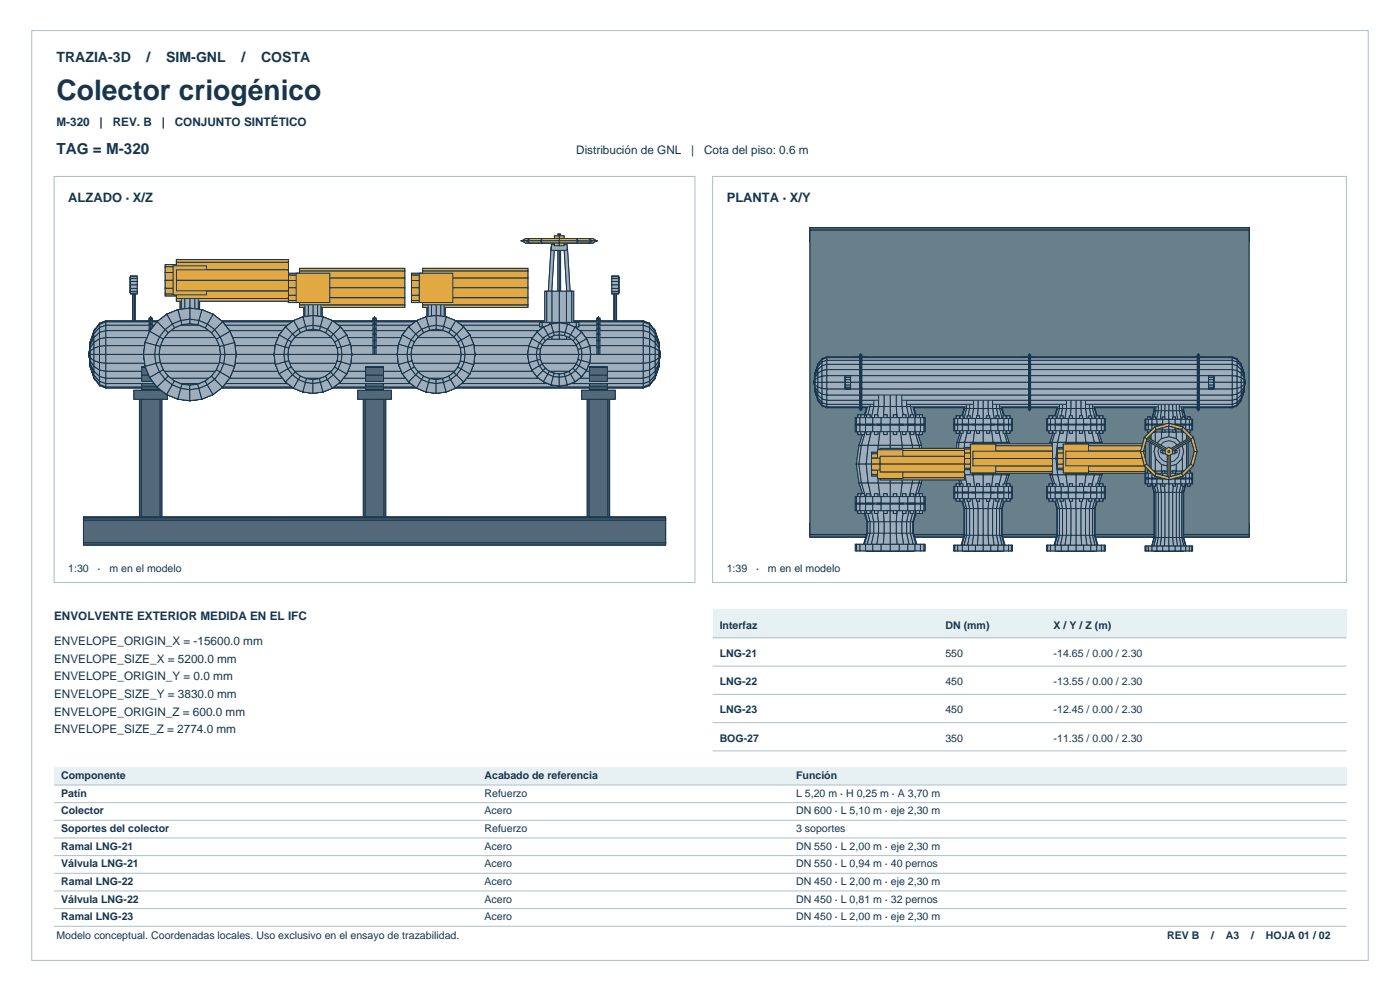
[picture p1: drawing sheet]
<svg xmlns="http://www.w3.org/2000/svg" width="420mm" height="297mm" viewBox="0 0 420 297" stroke-linecap="round" stroke-linejoin="round" font-family="sans-serif">
<defs><g id="words">
<text font-size="8.5" fill="#18354b" x="16.9" y="29.9">Colector criogénico</text>
<text font-size="4.6" fill="#18354b" x="16.9" y="46.2">TAG = M-320</text>
<g font-size="4.2" fill="#18354b">
<text x="16.9" y="18.7">TRAZIA-3D</text>
<text x="44" y="18.7">/</text>
<text x="49.9" y="18.7">SIM-GNL</text>
<text x="72.4" y="18.7">/</text>
<text x="78.3" y="18.7">COSTA</text>
</g>
<g font-size="3.9" fill="#18354b">
<text x="20.5" y="60.6">ALZADO · X/Z</text>
<text x="218" y="60.6">PLANTA · X/Y</text>
</g>
<g font-size="3.5" fill="#18354b">
<text x="16.9" y="37.7">M-320</text>
<text x="29.9" y="37.7">|</text>
<text x="33.8" y="37.7">REV. B</text>
<text x="48.5" y="37.7">|</text>
<text x="52.4" y="37.7">CONJUNTO SINTÉTICO</text>
<text x="172.9" y="46.2">Distribución de GNL</text>
<text x="207.4" y="46.2">|</text>
<text x="211.2" y="46.2">Cota del piso: 0.6 m</text>
<text x="16.2" y="185.9">ENVOLVENTE EXTERIOR MEDIDA EN EL IFC</text>
<text x="16.2" y="193.3">ENVELOPE_ORIGIN_X = -15600.0 mm</text>
<text x="16.2" y="198.6">ENVELOPE_SIZE_X = 5200.0 mm</text>
<text x="16.2" y="203.9">ENVELOPE_ORIGIN_Y = 0.0 mm</text>
<text x="16.2" y="209.2">ENVELOPE_SIZE_Y = 3830.0 mm</text>
<text x="16.2" y="214.5">ENVELOPE_ORIGIN_Z = 600.0 mm</text>
<text x="16.2" y="219.7">ENVELOPE_SIZE_Z = 2774.0 mm</text>
</g>
<g font-size="3.2" fill="#18354b">
<text x="20.5" y="171.4">1:30</text>
<text x="29.3" y="171.4">·</text>
<text x="32.8" y="171.4">m en el modelo</text>
<text x="218" y="171.4">1:39</text>
<text x="226.8" y="171.4">·</text>
<text x="230.4" y="171.4">m en el modelo</text>
<text x="215.9" y="188.4">Interfaz</text>
<text x="283.6" y="188.4">DN (mm)</text>
<text x="316.1" y="188.4">X / Y / Z (m)</text>
<text x="215.9" y="196.8">LNG-21</text>
<text x="283.6" y="196.8">550</text>
<text x="316.1" y="196.8">-14.65 / 0.00 / 2.30</text>
<text x="215.9" y="205.3">LNG-22</text>
<text x="283.6" y="205.3">450</text>
<text x="316.1" y="205.3">-13.55 / 0.00 / 2.30</text>
<text x="215.9" y="213.8">LNG-23</text>
<text x="283.6" y="213.8">450</text>
<text x="316.1" y="213.8">-12.45 / 0.00 / 2.30</text>
<text x="215.9" y="222.2">BOG-27</text>
<text x="283.6" y="222.2">350</text>
<text x="316.1" y="222.2">-11.35 / 0.00 / 2.30</text>
<text x="18.3" y="233.5">Componente</text>
<text x="145.3" y="233.5">Acabado de referencia</text>
<text x="238.8" y="233.5">Función</text>
<text x="18.3" y="238.8">Patín</text>
<text x="145.3" y="238.8">Refuerzo</text>
<text x="238.8" y="238.8">L 5,20 m · H 0,25 m · A 3,70 m</text>
<text x="18.3" y="244.1">Colector</text>
<text x="145.3" y="244.1">Acero</text>
<text x="238.8" y="244.1">DN 600 · L 5,10 m · eje 2,30 m</text>
<text x="18.3" y="249.4">Soportes del colector</text>
<text x="145.3" y="249.4">Refuerzo</text>
<text x="238.8" y="249.4">3 soportes</text>
<text x="18.3" y="254.7">Ramal LNG-21</text>
<text x="145.3" y="254.7">Acero</text>
<text x="238.8" y="254.7">DN 550 · L 2,00 m · eje 2,30 m</text>
<text x="18.3" y="260">Válvula LNG-21</text>
<text x="145.3" y="260">Acero</text>
<text x="238.8" y="260">DN 550 · L 0,94 m · 40 pernos</text>
<text x="18.3" y="265.3">Ramal LNG-22</text>
<text x="145.3" y="265.3">Acero</text>
<text x="238.8" y="265.3">DN 450 · L 2,00 m · eje 2,30 m</text>
<text x="18.3" y="270.6">Válvula LNG-22</text>
<text x="18.3" y="275.9">Ramal LNG-23</text>
<text x="145.3" y="270.6">Acero</text>
<text x="145.3" y="275.9">Acero</text>
<text x="238.8" y="270.6">DN 450 · L 0,81 m · 32 pernos</text>
<text x="238.8" y="275.9">DN 450 · L 2,00 m · eje 2,30 m</text>
<text x="16.9" y="281.5">Modelo conceptual. Coordenadas locales. Uso exclusivo en el ensayo de trazabilidad.</text>
<text x="350.2" y="281.5">REV B</text>
<text x="363.4" y="281.5">/</text>
<text x="367.8" y="281.5">A3</text>
<text x="375.4" y="281.5">/</text>
<text x="379.8" y="281.5">HOJA 01 / 02</text>
</g>
</g></defs>
<path d="M9.5 9.2h401v278.6h-401zM16.2 52.9h192.3v121.7h-192.3z" fill="none" stroke="#aabfc9" stroke-width=".3"/>
<g fill="#536979" stroke="#18354b" stroke-width=".3">
<path d="M25 162.7h174.7v.6h-174.7z" fill-rule="evenodd"/>
<path d="M25 155.2h174.7v.7h-174.7z" fill-rule="evenodd"/>
</g>
<path d="M25 154.9h174.7v.3h-174.7z" fill-rule="evenodd" fill="#67808b" stroke="#18354b" stroke-width=".3"/>
<g fill="#536979" stroke="#18354b" stroke-width=".3">
<path d="M25 155.9h174.7v6.8h-174.7z" fill-rule="evenodd"/>
<path d="M26.1 162.1h4.7v.5h-4.7z" fill-rule="evenodd"/>
<path d="M28.2 156.4h.4v5.7h-.4z" fill-rule="evenodd"/>
<path d="M26.1 155.9h4.7v.5h-4.7z" fill-rule="evenodd"/>
<path d="M82 162.1h4.7v.5h-4.7z" fill-rule="evenodd"/>
<path d="M84.2 156.4h.4v5.7h-.4z" fill-rule="evenodd"/>
<path d="M82 155.9h4.7v.5h-4.7z" fill-rule="evenodd"/>
<path d="M138 162.1h4.7v.5h-4.7z" fill-rule="evenodd"/>
<path d="M140.2 156.4h.3v5.7h-.3z" fill-rule="evenodd"/>
<path d="M138 155.9h4.7v.5h-4.7z" fill-rule="evenodd"/>
<path d="M194 162.1h4.7v.5h-4.7z" fill-rule="evenodd"/>
<path d="M196.1 156.4h.4v5.7h-.4z" fill-rule="evenodd"/>
<path d="M194 155.9h4.7v.5h-4.7z" fill-rule="evenodd"/>
<path d="M25 155.9h174.7v6.8h-174.7z" fill-rule="evenodd"/>
<path d="M25 155.2h174.7v.7h-174.7z" fill-rule="evenodd"/>
<path d="M25 162.7h174.7v.6h-174.7z" fill-rule="evenodd"/>
</g>
<g fill="#a9b4ba" stroke="#18354b" stroke-width=".3">
<path d="M44.8 104.1l.4-.1v2.2h-.4z" fill-rule="evenodd"/>
<path d="M112 104.1l.4-.1v2.2h-.4z" fill-rule="evenodd"/>
<path d="M179.1 104.1l.4-.1v2.2h-.4z" fill-rule="evenodd"/>
<path d="M45.2 104l.4 .1v2.1h-.4z" fill-rule="evenodd"/>
<path d="M112.4 104l.4 .1v2.1h-.4z" fill-rule="evenodd"/>
<path d="M179.5 104l.4 .1v2.1h-.4z" fill-rule="evenodd"/>
<path d="M45.2 104.2l.4-.1v2.1h-.4z" fill-rule="evenodd"/>
<path d="M44.8 104.1l.4 .1v2h-.4z" fill-rule="evenodd"/>
<path d="M112.4 104.2l.4-.1v2.1h-.4z" fill-rule="evenodd"/>
<path d="M112 104.1l.4 .1v2h-.4z" fill-rule="evenodd"/>
<path d="M179.5 104.2l.4-.1v2.1h-.4z" fill-rule="evenodd"/>
<path d="M179.1 104.1l.4 .1v2h-.4z" fill-rule="evenodd"/>
<path d="M45.2 102l.4 .1v2l-.4-.1z" fill-rule="evenodd"/>
<path d="M44.8 102.1l.4-.1v2l-.4 .1z" fill-rule="evenodd"/>
<path d="M112.4 102l.4 .1v2l-.4-.1z" fill-rule="evenodd"/>
<path d="M112 102.1l.4-.1v2l-.4 .1z" fill-rule="evenodd"/>
<path d="M179.5 102l.4 .1v2l-.4-.1z" fill-rule="evenodd"/>
<path d="M179.1 102.1l.4-.1v2l-.4 .1z" fill-rule="evenodd"/>
<path d="M45.2 102.3l.4-.2v2l-.4 .1z" fill-rule="evenodd"/>
<path d="M44.8 102.1l.4 .2v1.9l-.4-.1z" fill-rule="evenodd"/>
<path d="M112.4 102.3l.4-.2v2l-.4 .1z" fill-rule="evenodd"/>
<path d="M112 102.1l.4 .2v1.9l-.4-.1z" fill-rule="evenodd"/>
<path d="M179.5 102.3l.4-.2v2l-.4 .1z" fill-rule="evenodd"/>
<path d="M179.1 102.1l.4 .2v1.9l-.4-.1z" fill-rule="evenodd"/>
</g>
<g fill="#9eaebc" stroke="#18354b" stroke-width=".3">
<path d="M31.8 103.6h161.2v2.6h-161.2z" fill-rule="evenodd"/>
<path d="M31.8 106.2h161.2v2.6h-161.2z" fill-rule="evenodd"/>
</g>
<g fill="#536979" stroke="#18354b" stroke-width=".3">
<path d="M42.5 109.9h5.4v.2h-5.4z" fill-rule="evenodd"/>
<path d="M109.7 109.9h5.3v.2h-5.3z" fill-rule="evenodd"/>
<path d="M176.8 109.9h5.4v.2h-5.4z" fill-rule="evenodd"/>
</g>
<g fill="#a9b4ba" stroke="#18354b" stroke-width=".3">
<path d="M45.2 100l.4 .2v1.9l-.4-.1z" fill-rule="evenodd"/>
<path d="M44.8 100.2l.4-.2v2l-.4 .1z" fill-rule="evenodd"/>
<path d="M112.4 100l.4 .2v1.9l-.4-.1z" fill-rule="evenodd"/>
<path d="M112 100.2l.4-.2v2l-.4 .1z" fill-rule="evenodd"/>
<path d="M179.5 100l.4 .2v1.9l-.4-.1z" fill-rule="evenodd"/>
<path d="M179.1 100.2l.4-.2v2l-.4 .1z" fill-rule="evenodd"/>
</g>
<g fill="#9eaebc" stroke="#18354b" stroke-width=".3">
<path d="M29.8 103.8l2-.2v2.6h-2z" fill-rule="evenodd"/>
<path d="M29.8 106.2h2v2.6l-2-.2z" fill-rule="evenodd"/>
<path d="M193 103.6l1.9 .2v2.4h-1.9z" fill-rule="evenodd"/>
<path d="M193 106.2h1.9v2.4l-1.9 .2z" fill-rule="evenodd"/>
</g>
<g fill="#536979" stroke="#18354b" stroke-width=".3">
<path d="M42.5 110.1h5.4v2.3h-5.4z" fill-rule="evenodd"/>
<path d="M109.7 110.1h5.3v2.3h-5.3z" fill-rule="evenodd"/>
<path d="M176.8 110.1h5.4v2.3h-5.4z" fill-rule="evenodd"/>
</g>
<g fill="#a9b4ba" stroke="#18354b" stroke-width=".3">
<path d="M45.2 100.5l.4-.3v1.9l-.4 .2z" fill-rule="evenodd"/>
<path d="M44.8 100.2l.4 .3v1.8l-.4-.2z" fill-rule="evenodd"/>
<path d="M112.4 100.5l.4-.3v1.9l-.4 .2z" fill-rule="evenodd"/>
<path d="M112 100.2l.4 .3v1.8l-.4-.2z" fill-rule="evenodd"/>
<path d="M179.5 100.5l.4-.3v1.9l-.4 .2z" fill-rule="evenodd"/>
<path d="M179.1 100.2l.4 .3v1.8l-.4-.2z" fill-rule="evenodd"/>
</g>
<g fill="#9eaebc" stroke="#18354b" stroke-width=".3">
<path d="M31.8 101.2h161.2v2.4h-161.2z" fill-rule="evenodd"/>
<path d="M31.8 108.8h161.2v2.5h-161.2z" fill-rule="evenodd"/>
</g>
<g fill="#536979" stroke="#18354b" stroke-width=".3">
<path d="M40.2 117h10v2.7h-10z" fill-rule="evenodd"/>
<path d="M107.3 117h10.1v2.7h-10.1z" fill-rule="evenodd"/>
<path d="M174.5 117h10.1v2.7h-10.1z" fill-rule="evenodd"/>
</g>
<g fill="#9eaebc" stroke="#18354b" stroke-width=".3">
<path d="M29.8 101.6l2-.4v2.4l-2 .2z" fill-rule="evenodd"/>
<path d="M29.8 108.6l2 .2v2.5l-2-.4z" fill-rule="evenodd"/>
<path d="M193 101.2l1.9 .4v2.2l-1.9-.2z" fill-rule="evenodd"/>
<path d="M193 108.8l1.9-.2v2.3l-1.9 .4z" fill-rule="evenodd"/>
</g>
<g fill="#536979" stroke="#18354b" stroke-width=".3">
<path d="M42.5 109.9h5.4v2.1h-5.4z" fill-rule="evenodd"/>
<path d="M109.7 109.9h5.3v2.1h-5.3z" fill-rule="evenodd"/>
<path d="M176.8 109.9h5.4v2.1h-5.4z" fill-rule="evenodd"/>
</g>
<g fill="#a9b4ba" stroke="#18354b" stroke-width=".3">
<path d="M45.2 98.3l.4 .3v1.6l-.4-.2z" fill-rule="evenodd"/>
<path d="M44.8 98.6l.4-.3v1.7l-.4 .2z" fill-rule="evenodd"/>
<path d="M112.4 98.3l.4 .3v1.6l-.4-.2z" fill-rule="evenodd"/>
<path d="M112 98.6l.4-.3v1.7l-.4 .2z" fill-rule="evenodd"/>
<path d="M179.5 98.3l.4 .3v1.6l-.4-.2z" fill-rule="evenodd"/>
<path d="M179.1 98.6l.4-.3v1.7l-.4 .2z" fill-rule="evenodd"/>
<path d="M44.8 98.6l.4 .3v1.6l-.4-.3z" fill-rule="evenodd"/>
<path d="M112 98.6l.4 .3v1.6l-.4-.3z" fill-rule="evenodd"/>
<path d="M179.1 98.6l.4 .3v1.6l-.4-.3z" fill-rule="evenodd"/>
<path d="M45.2 98.9l.4-.3v1.6l-.4 .3z" fill-rule="evenodd"/>
<path d="M112.4 98.9l.4-.3v1.6l-.4 .3z" fill-rule="evenodd"/>
<path d="M179.5 98.9l.4-.3v1.6l-.4 .3z" fill-rule="evenodd"/>
</g>
<g fill="#9eaebc" stroke="#18354b" stroke-width=".3">
<path d="M28.2 104.4l1.6-.6v2.4h-1.6z" fill-rule="evenodd"/>
<path d="M28.2 106.2h1.6v2.4l-1.6-.5z" fill-rule="evenodd"/>
<path d="M194.9 103.8l1.6 .6v1.8h-1.6z" fill-rule="evenodd"/>
<path d="M194.9 106.2h1.6v1.9l-1.6 .5z" fill-rule="evenodd"/>
</g>
<g fill="#536979" stroke="#18354b" stroke-width=".3">
<path d="M42.5 112.4h5.4v1.9h-5.4z" fill-rule="evenodd"/>
<path d="M109.7 112.4h5.3v1.9h-5.3z" fill-rule="evenodd"/>
<path d="M176.8 112.4h5.4v1.9h-5.4z" fill-rule="evenodd"/>
</g>
<g fill="#9eaebc" stroke="#18354b" stroke-width=".3">
<path d="M31.8 99.1h161.2v2.1h-161.2z" fill-rule="evenodd"/>
<path d="M31.8 111.3h161.2v2h-161.2z" fill-rule="evenodd"/>
<path d="M29.8 99.6l2-.5v2.1l-2 .4z" fill-rule="evenodd"/>
<path d="M29.8 110.9l2 .4v2l-2-.5z" fill-rule="evenodd"/>
<path d="M193 99.1l1.9 .5v2l-1.9-.4z" fill-rule="evenodd"/>
<path d="M193 111.3l1.9-.4v1.9l-1.9 .5z" fill-rule="evenodd"/>
<path d="M28.2 102.7l1.6-1.1v2.2l-1.6 .6z" fill-rule="evenodd"/>
<path d="M28.2 108.1l1.6 .5v2.3l-1.6-1.1z" fill-rule="evenodd"/>
<path d="M194.9 101.6l1.6 1.1v1.7l-1.6-.6z" fill-rule="evenodd"/>
<path d="M194.9 108.6l1.6-.5v1.7l-1.6 1.1z" fill-rule="evenodd"/>
</g>
<g fill="#536979" stroke="#18354b" stroke-width=".3">
<path d="M42.5 112h5.4v1.8h-5.4z" fill-rule="evenodd"/>
<path d="M109.7 112h5.3v1.8h-5.3z" fill-rule="evenodd"/>
<path d="M176.8 112h5.4v1.8h-5.4z" fill-rule="evenodd"/>
</g>
<g fill="#a9b4ba" stroke="#18354b" stroke-width=".3">
<path d="M45.2 97l.4 .3v1.3l-.4-.3z" fill-rule="evenodd"/>
<path d="M44.8 97.3l.4-.3v1.3l-.4 .3z" fill-rule="evenodd"/>
<path d="M112.4 97l.4 .3v1.3l-.4-.3z" fill-rule="evenodd"/>
<path d="M112 97.3l.4-.3v1.3l-.4 .3z" fill-rule="evenodd"/>
<path d="M179.5 97l.4 .3v1.3l-.4-.3z" fill-rule="evenodd"/>
<path d="M179.1 97.3l.4-.3v1.3l-.4 .3z" fill-rule="evenodd"/>
<path d="M45.2 97.6l.4-.3v1.3l-.4 .3z" fill-rule="evenodd"/>
<path d="M44.8 97.3l.4 .3v1.3l-.4-.3z" fill-rule="evenodd"/>
<path d="M112.4 97.6l.4-.3v1.3l-.4 .3z" fill-rule="evenodd"/>
<path d="M112 97.3l.4 .3v1.3l-.4-.3z" fill-rule="evenodd"/>
<path d="M179.5 97.6l.4-.3v1.3l-.4 .3z" fill-rule="evenodd"/>
<path d="M179.1 97.3l.4 .3v1.3l-.4-.3z" fill-rule="evenodd"/>
</g>
<g fill="#9eaebc" stroke="#18354b" stroke-width=".3">
<path d="M28.2 101.2l1.6-1.6v2l-1.6 1.1z" fill-rule="evenodd"/>
<path d="M28.2 109.8l1.6 1.1v1.9l-1.6-1.5z" fill-rule="evenodd"/>
<path d="M194.9 99.6l1.6 1.6v1.5l-1.6-1.1z" fill-rule="evenodd"/>
<path d="M194.9 110.9l1.6-1.1v1.5l-1.6 1.5z" fill-rule="evenodd"/>
<path d="M31.8 97.5h161.2v1.6h-161.2z" fill-rule="evenodd"/>
<path d="M31.8 113.3h161.2v1.7h-161.2z" fill-rule="evenodd"/>
</g>
<g fill="#536979" stroke="#18354b" stroke-width=".3">
<path d="M42.5 114.3h5.4v1.5h-5.4z" fill-rule="evenodd"/>
<path d="M109.7 114.3h5.3v1.5h-5.3z" fill-rule="evenodd"/>
<path d="M176.8 114.3h5.4v1.5h-5.4z" fill-rule="evenodd"/>
</g>
<g fill="#9eaebc" stroke="#18354b" stroke-width=".3">
<path d="M29.8 98.2l2-.7v1.6l-2 .5z" fill-rule="evenodd"/>
<path d="M29.8 112.8l2 .5v1.7l-2-.7z" fill-rule="evenodd"/>
<path d="M193 97.5l1.9 .7v1.4l-1.9-.5z" fill-rule="evenodd"/>
<path d="M193 113.3l1.9-.5v1.5l-1.9 .7z" fill-rule="evenodd"/>
</g>
<g fill="#536979" stroke="#18354b" stroke-width=".3">
<path d="M42.5 113.8h5.4v1.4h-5.4z" fill-rule="evenodd"/>
<path d="M109.7 113.8h5.3v1.4h-5.3z" fill-rule="evenodd"/>
<path d="M176.8 113.8h5.4v1.4h-5.4z" fill-rule="evenodd"/>
</g>
<g fill="#9eaebc" stroke="#18354b" stroke-width=".3">
<path d="M27.1 105.2l1.1-.8v1.8h-1.1z" fill-rule="evenodd"/>
<path d="M27.1 106.2h1.1v1.9l-1.1-.9z" fill-rule="evenodd"/>
<path d="M196.5 104.4l1.1 .8v1h-1.1z" fill-rule="evenodd"/>
<path d="M196.5 106.2h1.1v1l-1.1 .9z" fill-rule="evenodd"/>
</g>
<g fill="#a9b4ba" stroke="#18354b" stroke-width=".3">
<path d="M45.2 95.9l.4 .4v1l-.4-.3z" fill-rule="evenodd"/>
<path d="M44.8 96.3l.4-.4v1.1l-.4 .3z" fill-rule="evenodd"/>
<path d="M112.4 95.9l.4 .4v1l-.4-.3z" fill-rule="evenodd"/>
<path d="M112 96.3l.4-.4v1.1l-.4 .3z" fill-rule="evenodd"/>
<path d="M179.5 95.9l.4 .4v1l-.4-.3z" fill-rule="evenodd"/>
<path d="M179.1 96.3l.4-.4v1.1l-.4 .3z" fill-rule="evenodd"/>
</g>
<g fill="#9eaebc" stroke="#18354b" stroke-width=".3">
<path d="M28.2 102.7v1.7l-1.1 .8v-.9z" fill-rule="evenodd"/>
<path d="M27.1 107.2l1.1 .9v1.7l-1.1-1.7z" fill-rule="evenodd"/>
<path d="M196.5 102.7l1.1 1.6v.9l-1.1-.8z" fill-rule="evenodd"/>
<path d="M196.5 108.1l1.1-.9v.9l-1.1 1.7z" fill-rule="evenodd"/>
<path d="M29.8 98.2v1.4l-1.6 1.6v-1.2z" fill-rule="evenodd"/>
<path d="M28.2 111.3l1.6 1.5v1.5l-1.6-1.9z" fill-rule="evenodd"/>
<path d="M194.9 98.2l1.6 1.8v1.2l-1.6-1.6z" fill-rule="evenodd"/>
<path d="M194.9 112.8l1.6-1.5v1.1l-1.6 1.9z" fill-rule="evenodd"/>
</g>
<g fill="#a9b4ba" stroke="#18354b" stroke-width=".3">
<path d="M45.2 96.6l.4-.3v1l-.4 .3z" fill-rule="evenodd"/>
<path d="M44.8 96.3l.4 .3v1l-.4-.3z" fill-rule="evenodd"/>
<path d="M112.4 96.6l.4-.3v1l-.4 .3z" fill-rule="evenodd"/>
<path d="M112 96.3l.4 .3v1l-.4-.3z" fill-rule="evenodd"/>
<path d="M179.5 96.6l.4-.3v1l-.4 .3z" fill-rule="evenodd"/>
<path d="M179.1 96.3l.4 .3v1l-.4-.3z" fill-rule="evenodd"/>
</g>
<g fill="#9eaebc" stroke="#18354b" stroke-width=".3">
<path d="M28.2 101.2v1.5l-1.1 1.6v-.8z" fill-rule="evenodd"/>
<path d="M27.1 108.1l1.1 1.7v1.5l-1.1-2.4z" fill-rule="evenodd"/>
<path d="M196.5 101.2l1.1 2.3v.8l-1.1-1.6z" fill-rule="evenodd"/>
<path d="M197.6 108.1v.8l-1.1 2.4v-1.5z" fill-rule="evenodd"/>
<path d="M31.8 96.5h161.2v1h-161.2z" fill-rule="evenodd"/>
<path d="M31.8 115h161.2v1h-161.2z" fill-rule="evenodd"/>
</g>
<g fill="#536979" stroke="#18354b" stroke-width=".3">
<path d="M42.5 115.8h5.4v.9h-5.4z" fill-rule="evenodd"/>
<path d="M109.7 115.8h5.3v.9h-5.3z" fill-rule="evenodd"/>
<path d="M176.8 115.8h5.4v.9h-5.4z" fill-rule="evenodd"/>
</g>
<g fill="#9eaebc" stroke="#18354b" stroke-width=".3">
<path d="M29.8 97.2l2-.7v1l-2 .7z" fill-rule="evenodd"/>
<path d="M29.8 114.3l2 .7v1l-2-.8z" fill-rule="evenodd"/>
<path d="M193 96.5l1.9 .7v1l-1.9-.7z" fill-rule="evenodd"/>
<path d="M193 115l1.9-.7v.9l-1.9 .8z" fill-rule="evenodd"/>
</g>
<g fill="#536979" stroke="#18354b" stroke-width=".3">
<path d="M42.5 115.2h5.4v.8h-5.4z" fill-rule="evenodd"/>
<path d="M109.7 115.2h5.3v.8h-5.3z" fill-rule="evenodd"/>
<path d="M176.8 115.2h5.4v.8h-5.4z" fill-rule="evenodd"/>
<path d="M48.1 119.7h.5v35.2h-.5z" fill-rule="evenodd"/>
<path d="M41.8 119.7h.5v35.2h-.5z" fill-rule="evenodd"/>
<path d="M115.2 119.7h.5v35.2h-.5z" fill-rule="evenodd"/>
<path d="M109 119.7h.5v35.2h-.5z" fill-rule="evenodd"/>
<path d="M182.4 119.7h.5v35.2h-.5z" fill-rule="evenodd"/>
<path d="M176.2 119.7h.5v35.2h-.5z" fill-rule="evenodd"/>
</g>
<g fill="#9eaebc" stroke="#18354b" stroke-width=".3">
<path d="M28.2 100v1.2l-1.1 2.3v-.6z" fill-rule="evenodd"/>
<path d="M27.1 108.9l1.1 2.4v1.1l-1.1-2.9z" fill-rule="evenodd"/>
<path d="M196.5 100l1.1 2.9v.6l-1.1-2.3z" fill-rule="evenodd"/>
<path d="M197.6 108.9v.6l-1.1 2.9v-1.1z" fill-rule="evenodd"/>
</g>
<g fill="#a9b4ba" stroke="#18354b" stroke-width=".3">
<path d="M45.2 95.3l.4 .4v.6l-.4-.4z" fill-rule="evenodd"/>
<path d="M112.4 95.3l.4 .4v.6l-.4-.4z" fill-rule="evenodd"/>
<path d="M179.5 95.3l.4 .4v.6l-.4-.4z" fill-rule="evenodd"/>
<path d="M44.8 95.7l.4-.4v.6l-.4 .4z" fill-rule="evenodd"/>
<path d="M112 95.7l.4-.4v.6l-.4 .4z" fill-rule="evenodd"/>
<path d="M179.1 95.7l.4-.4v.6l-.4 .4z" fill-rule="evenodd"/>
</g>
<g fill="#9eaebc" stroke="#18354b" stroke-width=".3">
<path d="M29.8 97.2v1l-1.6 1.8v-.7z" fill-rule="evenodd"/>
<path d="M28.2 112.4l1.6 1.9v.9l-1.6-2.1z" fill-rule="evenodd"/>
<path d="M194.9 97.2l1.6 2.1v.7l-1.6-1.8z" fill-rule="evenodd"/>
<path d="M196.5 112.4v.7l-1.6 2.1v-.9z" fill-rule="evenodd"/>
</g>
<g fill="#a9b4ba" stroke="#18354b" stroke-width=".3">
<path d="M45.6 95.7v.6l-.4 .3v-.5z" fill-rule="evenodd"/>
<path d="M44.8 95.7l.4 .4v.5l-.4-.3z" fill-rule="evenodd"/>
<path d="M112.8 95.7v.6l-.4 .3v-.5z" fill-rule="evenodd"/>
<path d="M112 95.7l.4 .4v.5l-.4-.3z" fill-rule="evenodd"/>
<path d="M179.9 95.7v.6l-.4 .3v-.5z" fill-rule="evenodd"/>
<path d="M179.1 95.7l.4 .4v.5l-.4-.3z" fill-rule="evenodd"/>
</g>
<g fill="#9eaebc" stroke="#18354b" stroke-width=".3">
<path d="M27.1 105.2v1h-.4z"/>
<path d="M26.7 106.2h.4v1z"/>
<path d="M197.6 105.2l.4 1h-.4z"/>
<path d="M197.6 106.2h.4l-.4 1z"/>
<path d="M27.1 104.3v.9l-.4 1z"/>
<path d="M26.7 106.2l.4 1v.9z"/>
<path d="M197.6 104.3l.4 1.9-.4-1z"/>
<path d="M198 106.2l-.4 1.9v-.9z"/>
<path d="M39.2 84.4h2v1h-2z" fill-rule="evenodd"/>
<path d="M39.2 85.4h2v1h-2z" fill-rule="evenodd"/>
<path d="M183.6 84.4h2v1h-2z" fill-rule="evenodd"/>
<path d="M183.6 85.4h2v1h-2z" fill-rule="evenodd"/>
</g>
<g fill="#eef1f2" stroke="#18354b" stroke-width=".3">
<path d="M39 84.5l.2 .9z" fill-rule="evenodd"/>
<path d="M39 85.4l.2 .9z" fill-rule="evenodd"/>
<path d="M185.6 84.5l.1 .9z" fill-rule="evenodd"/>
<path d="M185.6 85.4l.1 .9z" fill-rule="evenodd"/>
</g>
<g fill="#9eaebc" stroke="#18354b" stroke-width=".3">
<path d="M27.1 103.5l-.4 2.7z"/>
<path d="M26.7 106.2l.4 2.7z"/>
<path d="M197.6 103.5l.4 2.7z"/>
<path d="M198 106.2l-.4 2.7z"/>
<path d="M39.2 83.5h2v.9h-2z" fill-rule="evenodd"/>
<path d="M39.2 86.4h2v.9h-2z" fill-rule="evenodd"/>
<path d="M183.6 83.5h2v.9h-2z" fill-rule="evenodd"/>
<path d="M183.6 86.4h2v.9h-2z" fill-rule="evenodd"/>
<path d="M28.2 99.3v.7l-1.1 2.9z" fill-rule="evenodd"/>
<path d="M27.1 109.5l1.1 2.9v.7z" fill-rule="evenodd"/>
<path d="M196.5 99.3l1.1 3.6-1.1-2.9z" fill-rule="evenodd"/>
<path d="M197.6 109.5l-1.1 3.6v-.7z" fill-rule="evenodd"/>
</g>
<g fill="#eef1f2" stroke="#18354b" stroke-width=".3">
<path d="M39 83.8l.2 .7z" fill-rule="evenodd"/>
<path d="M39 86.3l.2 .7z" fill-rule="evenodd"/>
<path d="M185.6 83.8l.1 .7z" fill-rule="evenodd"/>
<path d="M185.6 86.3l.1 .7z" fill-rule="evenodd"/>
</g>
<g fill="#9eaebc" stroke="#18354b" stroke-width=".3">
<path d="M27.1 102.9l-.4 3.3z"/>
<path d="M26.7 106.2l.4 3.3z"/>
<path d="M197.6 102.9l.4 3.3z"/>
<path d="M198 106.2l-.4 3.3z"/>
<path d="M39.2 82.9h2v.6h-2z" fill-rule="evenodd"/>
<path d="M39.2 87.3h2v.6h-2z" fill-rule="evenodd"/>
<path d="M183.6 82.9h2v.6h-2z" fill-rule="evenodd"/>
<path d="M183.6 87.3h2v.6h-2z" fill-rule="evenodd"/>
<path d="M31.8 96.1h161.2v.4h-161.2z" fill-rule="evenodd"/>
<path d="M31.8 116h161.2v.3h-161.2z" fill-rule="evenodd"/>
</g>
<g fill="#536979" stroke="#18354b" stroke-width=".3">
<path d="M42.5 116.7h5.4v.3h-5.4z" fill-rule="evenodd"/>
<path d="M109.7 116.7h5.3v.3h-5.3z" fill-rule="evenodd"/>
<path d="M176.8 116.7h5.4v.3h-5.4z" fill-rule="evenodd"/>
</g>
<g fill="#eef1f2" stroke="#18354b" stroke-width=".3">
<path d="M39 83.2l.2 .6z" fill-rule="evenodd"/>
<path d="M39 87l.2 .6z" fill-rule="evenodd"/>
<path d="M185.6 83.2l.1 .6z" fill-rule="evenodd"/>
<path d="M185.6 87l.1 .6z" fill-rule="evenodd"/>
</g>
<g fill="#9eaebc" stroke="#18354b" stroke-width=".3">
<path d="M29.8 96.9l2-.8v.4l-2 .7z" fill-rule="evenodd"/>
<path d="M29.8 115.2l2 .8v.3l-2-.8z" fill-rule="evenodd"/>
<path d="M193 96.1l1.9 .8v.3l-1.9-.7z" fill-rule="evenodd"/>
<path d="M193 116l1.9-.8v.3l-1.9 .8z" fill-rule="evenodd"/>
</g>
<g fill="#536979" stroke="#18354b" stroke-width=".3">
<path d="M42.5 116h5.4v.3h-5.4z" fill-rule="evenodd"/>
<path d="M109.7 116h5.3v.3h-5.3z" fill-rule="evenodd"/>
<path d="M176.8 116h5.4v.3h-5.4z" fill-rule="evenodd"/>
</g>
<g fill="#9eaebc" stroke="#18354b" stroke-width=".3">
<path d="M29.8 96.9v.3l-1.6 2.1z" fill-rule="evenodd"/>
<path d="M28.2 113.1l1.6 2.1v.3z" fill-rule="evenodd"/>
<path d="M194.9 96.9l1.6 2.4-1.6-2.1z" fill-rule="evenodd"/>
<path d="M196.5 113.1l-1.6 2.4v-.3z" fill-rule="evenodd"/>
</g>
<g fill="#a9b4ba" stroke="#18354b" stroke-width=".3">
<path d="M45.2 95.1l.4 .6z" fill-rule="evenodd"/>
<path d="M44.8 95.5l.4-.4-.4 .6z" fill-rule="evenodd"/>
<path d="M112.4 95.1l.4 .6z" fill-rule="evenodd"/>
<path d="M112 95.5l.4-.4-.4 .6z" fill-rule="evenodd"/>
<path d="M179.5 95.1l.4 .6z" fill-rule="evenodd"/>
<path d="M179.1 95.5l.4-.4-.4 .6z" fill-rule="evenodd"/>
<path d="M45.6 95.5l-.4 .6z" fill-rule="evenodd"/>
<path d="M44.8 95.5l.4 .6z" fill-rule="evenodd"/>
<path d="M112.8 95.5l-.4 .6z" fill-rule="evenodd"/>
<path d="M112 95.5l.4 .6z" fill-rule="evenodd"/>
<path d="M179.9 95.5l-.4 .6z" fill-rule="evenodd"/>
<path d="M179.1 95.5l.4 .6z" fill-rule="evenodd"/>
</g>
<g fill="#9eaebc" stroke="#18354b" stroke-width=".3">
<path d="M27.1 102.5l-.4 3.7z"/>
<path d="M26.7 106.2l.4 3.7z"/>
<path d="M197.6 102.5l.4 3.7z"/>
<path d="M198 106.2l-.4 3.7z"/>
<path d="M28.2 99.1l-1.1 3.4z" fill-rule="evenodd"/>
<path d="M27.1 109.9l1.1 3.4z" fill-rule="evenodd"/>
<path d="M196.5 99.1l1.1 3.4z" fill-rule="evenodd"/>
<path d="M197.6 109.9l-1.1 3.4z" fill-rule="evenodd"/>
<path d="M39.2 82.7h2v.2h-2z" fill-rule="evenodd"/>
<path d="M39.2 87.9h2v.2h-2z" fill-rule="evenodd"/>
<path d="M183.6 82.7h2v.2h-2z" fill-rule="evenodd"/>
<path d="M183.6 87.9h2v.2h-2z" fill-rule="evenodd"/>
</g>
<g fill="#eef1f2" stroke="#18354b" stroke-width=".3">
<path d="M39 83l.2 .2z" fill-rule="evenodd"/>
<path d="M39 87.6l.2 .1z" fill-rule="evenodd"/>
<path d="M185.6 83l.1 .2z" fill-rule="evenodd"/>
<path d="M185.6 87.6l.1 .1z" fill-rule="evenodd"/>
</g>
<g fill="#9eaebc" stroke="#18354b" stroke-width=".3">
<path d="M27.1 102.4l-.4 3.8z"/>
<path d="M26.7 106.2l.4 3.9z"/>
<path d="M197.6 102.4l.4 3.8z"/>
<path d="M198 106.2l-.4 3.9z"/>
<path d="M40 87.7h.4v8.4h-.4z" fill-rule="evenodd"/>
<path d="M184.4 87.7h.4v8.4h-.4z" fill-rule="evenodd"/>
</g>
<g fill="#536979" stroke="#18354b" stroke-width=".3">
<path d="M42.3 119.7h5.8v35.2h-5.8z" fill-rule="evenodd"/>
<path d="M109.5 119.7h5.7v35.2h-5.7z" fill-rule="evenodd"/>
<path d="M176.7 119.7h5.7v35.2h-5.7z" fill-rule="evenodd"/>
</g>
<g fill="#9eaebc" stroke="#18354b" stroke-width=".3">
<path d="M40.4 87.7h.2v8.4h-.2z" fill-rule="evenodd"/>
<path d="M39.8 87.7h.2v8.4h-.2z" fill-rule="evenodd"/>
<path d="M184.8 87.7h.2v8.4h-.2z" fill-rule="evenodd"/>
<path d="M184.2 87.7h.2v8.4h-.2z" fill-rule="evenodd"/>
</g>
<g fill="#536979" stroke="#18354b" stroke-width=".3">
<path d="M42.3 119.7h5.8v35.2h-5.8z" fill-rule="evenodd"/>
<path d="M109.5 119.7h5.7v35.2h-5.7z" fill-rule="evenodd"/>
<path d="M176.7 119.7h5.7v35.2h-5.7z" fill-rule="evenodd"/>
</g>
<g fill="#9eaebc" stroke="#18354b" stroke-width=".3">
<path d="M27.1 102.4l-.4 3.8z"/>
<path d="M26.7 106.2l.4 3.9z"/>
<path d="M197.6 102.4l.4 3.8z"/>
<path d="M198 106.2l-.4 3.9z"/>
<path d="M39.8 87.7h.2v8.4h-.2z" fill-rule="evenodd"/>
<path d="M40.4 87.7h.2v8.4h-.2z" fill-rule="evenodd"/>
<path d="M184.2 87.7h.2v8.4h-.2z" fill-rule="evenodd"/>
<path d="M184.8 87.7h.2v8.4h-.2z" fill-rule="evenodd"/>
<path d="M40 87.7h.4v8.4h-.4z" fill-rule="evenodd"/>
<path d="M184.4 87.7h.4v8.4h-.4z" fill-rule="evenodd"/>
</g>
<g fill="#eef1f2" stroke="#18354b" stroke-width=".3">
<path d="M39 83l.2 .2z" fill-rule="evenodd"/>
<path d="M39 87.6l.2 .1z" fill-rule="evenodd"/>
<path d="M185.6 83l.1 .2z" fill-rule="evenodd"/>
<path d="M185.6 87.6l.1 .1z" fill-rule="evenodd"/>
</g>
<g fill="#9eaebc" stroke="#18354b" stroke-width=".3">
<path d="M27.1 102.5l-.4 3.7z"/>
<path d="M26.7 106.2l.4 3.7z"/>
<path d="M197.6 102.5l.4 3.7z"/>
<path d="M198 106.2l-.4 3.7z"/>
<path d="M39.2 82.7h2v.2h-2z" fill-rule="evenodd"/>
<path d="M39.2 87.9h2v.2h-2z" fill-rule="evenodd"/>
<path d="M183.6 82.7h2v.2h-2z" fill-rule="evenodd"/>
<path d="M183.6 87.9h2v.2h-2z" fill-rule="evenodd"/>
<path d="M28.2 99.1l-1.1 3.4z" fill-rule="evenodd"/>
<path d="M27.1 109.9l1.1 3.4z" fill-rule="evenodd"/>
<path d="M196.5 99.1l1.1 3.4z" fill-rule="evenodd"/>
<path d="M197.6 109.9l-1.1 3.4z" fill-rule="evenodd"/>
</g>
<g fill="#a9b4ba" stroke="#18354b" stroke-width=".3">
<path d="M45.6 95.5l-.4 .6z" fill-rule="evenodd"/>
<path d="M44.8 95.5l.4 .6z" fill-rule="evenodd"/>
<path d="M112.8 95.5l-.4 .6z" fill-rule="evenodd"/>
<path d="M112 95.5l.4 .6z" fill-rule="evenodd"/>
<path d="M179.9 95.5l-.4 .6z" fill-rule="evenodd"/>
<path d="M179.1 95.5l.4 .6z" fill-rule="evenodd"/>
</g>
<g fill="#9eaebc" stroke="#18354b" stroke-width=".3">
<path d="M29.8 96.9v.3l-1.6 2.1z" fill-rule="evenodd"/>
<path d="M28.2 113.1l1.6 2.1v.3z" fill-rule="evenodd"/>
<path d="M194.9 96.9l1.6 2.4-1.6-2.1z" fill-rule="evenodd"/>
<path d="M196.5 113.1l-1.6 2.4v-.3z" fill-rule="evenodd"/>
</g>
<g fill="#a9b4ba" stroke="#18354b" stroke-width=".3">
<path d="M45.2 95.1l.4 .6z" fill-rule="evenodd"/>
<path d="M112.4 95.1l.4 .6z" fill-rule="evenodd"/>
<path d="M179.5 95.1l.4 .6z" fill-rule="evenodd"/>
<path d="M44.8 95.5l.4-.4-.4 .6z" fill-rule="evenodd"/>
<path d="M112 95.5l.4-.4-.4 .6z" fill-rule="evenodd"/>
<path d="M179.1 95.5l.4-.4-.4 .6z" fill-rule="evenodd"/>
</g>
<g fill="#536979" stroke="#18354b" stroke-width=".3">
<path d="M42.5 116h5.4v.3h-5.4z" fill-rule="evenodd"/>
<path d="M109.7 116h5.3v.3h-5.3z" fill-rule="evenodd"/>
<path d="M176.8 116h5.4v.3h-5.4z" fill-rule="evenodd"/>
</g>
<g fill="#9eaebc" stroke="#18354b" stroke-width=".3">
<path d="M29.8 96.9l2-.8v.4l-2 .7z" fill-rule="evenodd"/>
<path d="M29.8 115.2l2 .8v.3l-2-.8z" fill-rule="evenodd"/>
<path d="M193 96.1l1.9 .8v.3l-1.9-.7z" fill-rule="evenodd"/>
<path d="M193 116l1.9-.8v.3l-1.9 .8z" fill-rule="evenodd"/>
</g>
<g fill="#eef1f2" stroke="#18354b" stroke-width=".3">
<path d="M39 83.2l.2 .6z" fill-rule="evenodd"/>
<path d="M185.6 87l.1 .6z" fill-rule="evenodd"/>
<path d="M39 87l.2 .6z" fill-rule="evenodd"/>
<path d="M185.6 83.2l.1 .6z" fill-rule="evenodd"/>
</g>
<g fill="#536979" stroke="#18354b" stroke-width=".3">
<path d="M42.5 116.7h5.4v.3h-5.4z" fill-rule="evenodd"/>
<path d="M109.7 116.7h5.3v.3h-5.3z" fill-rule="evenodd"/>
<path d="M176.8 116.7h5.4v.3h-5.4z" fill-rule="evenodd"/>
</g>
<g fill="#9eaebc" stroke="#18354b" stroke-width=".3">
<path d="M27.1 102.9l-.4 3.3z"/>
<path d="M26.7 106.2l.4 3.3z"/>
<path d="M197.6 102.9l.4 3.3z"/>
<path d="M198 106.2l-.4 3.3z"/>
<path d="M31.8 96.1h161.2v.4h-161.2z" fill-rule="evenodd"/>
<path d="M31.8 116h161.2v.3h-161.2z" fill-rule="evenodd"/>
<path d="M39.2 87.3h2v.6h-2z" fill-rule="evenodd"/>
<path d="M183.6 82.9h2v.6h-2z" fill-rule="evenodd"/>
<path d="M39.2 82.9h2v.6h-2z" fill-rule="evenodd"/>
<path d="M183.6 87.3h2v.6h-2z" fill-rule="evenodd"/>
</g>
<g fill="#eef1f2" stroke="#18354b" stroke-width=".3">
<path d="M39 83.8l.2 .7z" fill-rule="evenodd"/>
<path d="M39 86.3l.2 .7z" fill-rule="evenodd"/>
<path d="M185.6 83.8l.1 .7z" fill-rule="evenodd"/>
<path d="M185.6 86.3l.1 .7z" fill-rule="evenodd"/>
</g>
<g fill="#9eaebc" stroke="#18354b" stroke-width=".3">
<path d="M27.1 103.5l-.4 2.7z"/>
<path d="M26.7 106.2l.4 2.7z"/>
<path d="M197.6 103.5l.4 2.7z"/>
<path d="M198 106.2l-.4 2.7z"/>
<path d="M28.2 99.3v.7l-1.1 2.9z" fill-rule="evenodd"/>
<path d="M197.6 109.5l-1.1 3.6v-.7z" fill-rule="evenodd"/>
<path d="M27.1 109.5l1.1 2.9v.7z" fill-rule="evenodd"/>
<path d="M196.5 99.3l1.1 3.6-1.1-2.9z" fill-rule="evenodd"/>
<path d="M39.2 83.5h2v.9h-2z" fill-rule="evenodd"/>
<path d="M39.2 86.4h2v.9h-2z" fill-rule="evenodd"/>
<path d="M183.6 83.5h2v.9h-2z" fill-rule="evenodd"/>
<path d="M183.6 86.4h2v.9h-2z" fill-rule="evenodd"/>
</g>
<g fill="#eef1f2" stroke="#18354b" stroke-width=".3">
<path d="M39 84.5l.2 .9z" fill-rule="evenodd"/>
<path d="M39 85.4l.2 .9z" fill-rule="evenodd"/>
<path d="M185.6 84.5l.1 .9z" fill-rule="evenodd"/>
<path d="M185.6 85.4l.1 .9z" fill-rule="evenodd"/>
</g>
<g fill="#9eaebc" stroke="#18354b" stroke-width=".3">
<path d="M27.1 104.3v.9l-.4 1z"/>
<path d="M26.7 106.2l.4 1v.9z"/>
<path d="M197.6 104.3l.4 1.9-.4-1z"/>
<path d="M198 106.2l-.4 1.9v-.9z"/>
<path d="M27.1 105.2v1h-.4z"/>
<path d="M26.7 106.2h.4v1z"/>
<path d="M197.6 105.2l.4 1h-.4z"/>
<path d="M197.6 106.2h.4l-.4 1z"/>
<path d="M39.2 84.4h2v1h-2z" fill-rule="evenodd"/>
<path d="M39.2 85.4h2v1h-2z" fill-rule="evenodd"/>
<path d="M183.6 84.4h2v1h-2z" fill-rule="evenodd"/>
<path d="M183.6 85.4h2v1h-2z" fill-rule="evenodd"/>
</g>
<g fill="#a9b4ba" stroke="#18354b" stroke-width=".3">
<path d="M45.6 95.7v.6l-.4 .3v-.5z" fill-rule="evenodd"/>
<path d="M44.8 95.7l.4 .4v.5l-.4-.3z" fill-rule="evenodd"/>
<path d="M112.8 95.7v.6l-.4 .3v-.5z" fill-rule="evenodd"/>
<path d="M112 95.7l.4 .4v.5l-.4-.3z" fill-rule="evenodd"/>
<path d="M179.9 95.7v.6l-.4 .3v-.5z" fill-rule="evenodd"/>
<path d="M179.1 95.7l.4 .4v.5l-.4-.3z" fill-rule="evenodd"/>
</g>
<g fill="#9eaebc" stroke="#18354b" stroke-width=".3">
<path d="M29.8 97.2v1l-1.6 1.8v-.7z" fill-rule="evenodd"/>
<path d="M28.2 112.4l1.6 1.9v.9l-1.6-2.1z" fill-rule="evenodd"/>
<path d="M194.9 97.2l1.6 2.1v.7l-1.6-1.8z" fill-rule="evenodd"/>
<path d="M196.5 112.4v.7l-1.6 2.1v-.9z" fill-rule="evenodd"/>
</g>
<g fill="#a9b4ba" stroke="#18354b" stroke-width=".3">
<path d="M44.8 95.7l.4-.4v.6l-.4 .4z" fill-rule="evenodd"/>
<path d="M112 95.7l.4-.4v.6l-.4 .4z" fill-rule="evenodd"/>
<path d="M179.1 95.7l.4-.4v.6l-.4 .4z" fill-rule="evenodd"/>
<path d="M45.2 95.3l.4 .4v.6l-.4-.4z" fill-rule="evenodd"/>
<path d="M112.4 95.3l.4 .4v.6l-.4-.4z" fill-rule="evenodd"/>
<path d="M179.5 95.3l.4 .4v.6l-.4-.4z" fill-rule="evenodd"/>
</g>
<g fill="#9eaebc" stroke="#18354b" stroke-width=".3">
<path d="M28.2 100v1.2l-1.1 2.3v-.6z" fill-rule="evenodd"/>
<path d="M27.1 108.9l1.1 2.4v1.1l-1.1-2.9z" fill-rule="evenodd"/>
<path d="M196.5 100l1.1 2.9v.6l-1.1-2.3z" fill-rule="evenodd"/>
<path d="M197.6 108.9v.6l-1.1 2.9v-1.1z" fill-rule="evenodd"/>
</g>
<g fill="#536979" stroke="#18354b" stroke-width=".3">
<path d="M41.8 119.7h.5v35.2h-.5z" fill-rule="evenodd"/>
<path d="M48.1 119.7h.5v35.2h-.5z" fill-rule="evenodd"/>
<path d="M109 119.7h.5v35.2h-.5z" fill-rule="evenodd"/>
<path d="M115.2 119.7h.5v35.2h-.5z" fill-rule="evenodd"/>
<path d="M176.2 119.7h.5v35.2h-.5z" fill-rule="evenodd"/>
<path d="M182.4 119.7h.5v35.2h-.5z" fill-rule="evenodd"/>
<path d="M42.5 115.2h5.4v.8h-5.4z" fill-rule="evenodd"/>
<path d="M109.7 115.2h5.3v.8h-5.3z" fill-rule="evenodd"/>
<path d="M176.8 115.2h5.4v.8h-5.4z" fill-rule="evenodd"/>
</g>
<g fill="#9eaebc" stroke="#18354b" stroke-width=".3">
<path d="M29.8 97.2l2-.7v1l-2 .7z" fill-rule="evenodd"/>
<path d="M29.8 114.3l2 .7v1l-2-.8z" fill-rule="evenodd"/>
<path d="M193 96.5l1.9 .7v1l-1.9-.7z" fill-rule="evenodd"/>
<path d="M193 115l1.9-.7v.9l-1.9 .8z" fill-rule="evenodd"/>
</g>
<g fill="#536979" stroke="#18354b" stroke-width=".3">
<path d="M42.5 115.8h5.4v.9h-5.4z" fill-rule="evenodd"/>
<path d="M109.7 115.8h5.3v.9h-5.3z" fill-rule="evenodd"/>
<path d="M176.8 115.8h5.4v.9h-5.4z" fill-rule="evenodd"/>
</g>
<g fill="#9eaebc" stroke="#18354b" stroke-width=".3">
<path d="M31.8 115h161.2v1h-161.2z" fill-rule="evenodd"/>
<path d="M31.8 96.5h161.2v1h-161.2z" fill-rule="evenodd"/>
<path d="M28.2 101.2v1.5l-1.1 1.6v-.8z" fill-rule="evenodd"/>
<path d="M27.1 108.1l1.1 1.7v1.5l-1.1-2.4z" fill-rule="evenodd"/>
<path d="M196.5 101.2l1.1 2.3v.8l-1.1-1.6z" fill-rule="evenodd"/>
<path d="M197.6 108.1v.8l-1.1 2.4v-1.5z" fill-rule="evenodd"/>
</g>
<g fill="#a9b4ba" stroke="#18354b" stroke-width=".3">
<path d="M45.2 96.6l.4-.3v1l-.4 .3z" fill-rule="evenodd"/>
<path d="M44.8 96.3l.4 .3v1l-.4-.3z" fill-rule="evenodd"/>
<path d="M112.4 96.6l.4-.3v1l-.4 .3z" fill-rule="evenodd"/>
<path d="M112 96.3l.4 .3v1l-.4-.3z" fill-rule="evenodd"/>
<path d="M179.5 96.6l.4-.3v1l-.4 .3z" fill-rule="evenodd"/>
<path d="M179.1 96.3l.4 .3v1l-.4-.3z" fill-rule="evenodd"/>
</g>
<g fill="#9eaebc" stroke="#18354b" stroke-width=".3">
<path d="M29.8 98.2v1.4l-1.6 1.6v-1.2z" fill-rule="evenodd"/>
<path d="M28.2 111.3l1.6 1.5v1.5l-1.6-1.9z" fill-rule="evenodd"/>
<path d="M194.9 98.2l1.6 1.8v1.2l-1.6-1.6z" fill-rule="evenodd"/>
<path d="M194.9 112.8l1.6-1.5v1.1l-1.6 1.9z" fill-rule="evenodd"/>
<path d="M28.2 102.7v1.7l-1.1 .8v-.9z" fill-rule="evenodd"/>
<path d="M27.1 107.2l1.1 .9v1.7l-1.1-1.7z" fill-rule="evenodd"/>
<path d="M196.5 102.7l1.1 1.6v.9l-1.1-.8z" fill-rule="evenodd"/>
<path d="M196.5 108.1l1.1-.9v.9l-1.1 1.7z" fill-rule="evenodd"/>
</g>
<g fill="#a9b4ba" stroke="#18354b" stroke-width=".3">
<path d="M45.2 95.9l.4 .4v1l-.4-.3z" fill-rule="evenodd"/>
<path d="M44.8 96.3l.4-.4v1.1l-.4 .3z" fill-rule="evenodd"/>
<path d="M112.4 95.9l.4 .4v1l-.4-.3z" fill-rule="evenodd"/>
<path d="M112 96.3l.4-.4v1.1l-.4 .3z" fill-rule="evenodd"/>
<path d="M179.5 95.9l.4 .4v1l-.4-.3z" fill-rule="evenodd"/>
<path d="M179.1 96.3l.4-.4v1.1l-.4 .3z" fill-rule="evenodd"/>
</g>
<g fill="#9eaebc" stroke="#18354b" stroke-width=".3">
<path d="M27.1 105.2l1.1-.8v1.8h-1.1z" fill-rule="evenodd"/>
<path d="M27.1 106.2h1.1v1.9l-1.1-.9z" fill-rule="evenodd"/>
<path d="M196.5 104.4l1.1 .8v1h-1.1z" fill-rule="evenodd"/>
<path d="M196.5 106.2h1.1v1l-1.1 .9z" fill-rule="evenodd"/>
</g>
<g fill="#536979" stroke="#18354b" stroke-width=".3">
<path d="M42.5 113.8h5.4v1.4h-5.4z" fill-rule="evenodd"/>
<path d="M109.7 113.8h5.3v1.4h-5.3z" fill-rule="evenodd"/>
<path d="M176.8 113.8h5.4v1.4h-5.4z" fill-rule="evenodd"/>
</g>
<g fill="#9eaebc" stroke="#18354b" stroke-width=".3">
<path d="M29.8 98.2l2-.7v1.6l-2 .5z" fill-rule="evenodd"/>
<path d="M29.8 112.8l2 .5v1.7l-2-.7z" fill-rule="evenodd"/>
<path d="M193 97.5l1.9 .7v1.4l-1.9-.5z" fill-rule="evenodd"/>
<path d="M193 113.3l1.9-.5v1.5l-1.9 .7z" fill-rule="evenodd"/>
</g>
<g fill="#536979" stroke="#18354b" stroke-width=".3">
<path d="M42.5 114.3h5.4v1.5h-5.4z" fill-rule="evenodd"/>
<path d="M109.7 114.3h5.3v1.5h-5.3z" fill-rule="evenodd"/>
<path d="M176.8 114.3h5.4v1.5h-5.4z" fill-rule="evenodd"/>
</g>
<g fill="#9eaebc" stroke="#18354b" stroke-width=".3">
<path d="M31.8 97.5h161.2v1.6h-161.2z" fill-rule="evenodd"/>
<path d="M31.8 113.3h161.2v1.7h-161.2z" fill-rule="evenodd"/>
<path d="M28.2 109.8l1.6 1.1v1.9l-1.6-1.5z" fill-rule="evenodd"/>
<path d="M194.9 99.6l1.6 1.6v1.5l-1.6-1.1z" fill-rule="evenodd"/>
<path d="M28.2 101.2l1.6-1.6v2l-1.6 1.1z" fill-rule="evenodd"/>
<path d="M194.9 110.9l1.6-1.1v1.5l-1.6 1.5z" fill-rule="evenodd"/>
</g>
<g fill="#a9b4ba" stroke="#18354b" stroke-width=".3">
<path d="M45.2 97.6l.4-.3v1.3l-.4 .3z" fill-rule="evenodd"/>
<path d="M44.8 97.3l.4 .3v1.3l-.4-.3z" fill-rule="evenodd"/>
<path d="M112.4 97.6l.4-.3v1.3l-.4 .3z" fill-rule="evenodd"/>
<path d="M112 97.3l.4 .3v1.3l-.4-.3z" fill-rule="evenodd"/>
<path d="M179.5 97.6l.4-.3v1.3l-.4 .3z" fill-rule="evenodd"/>
<path d="M179.1 97.3l.4 .3v1.3l-.4-.3z" fill-rule="evenodd"/>
<path d="M45.2 97l.4 .3v1.3l-.4-.3z" fill-rule="evenodd"/>
<path d="M112.4 97l.4 .3v1.3l-.4-.3z" fill-rule="evenodd"/>
<path d="M179.5 97l.4 .3v1.3l-.4-.3z" fill-rule="evenodd"/>
<path d="M44.8 97.3l.4-.3v1.3l-.4 .3z" fill-rule="evenodd"/>
<path d="M112 97.3l.4-.3v1.3l-.4 .3z" fill-rule="evenodd"/>
<path d="M179.1 97.3l.4-.3v1.3l-.4 .3z" fill-rule="evenodd"/>
</g>
<g fill="#536979" stroke="#18354b" stroke-width=".3">
<path d="M42.5 112h5.4v1.8h-5.4z" fill-rule="evenodd"/>
<path d="M109.7 112h5.3v1.8h-5.3z" fill-rule="evenodd"/>
<path d="M176.8 112h5.4v1.8h-5.4z" fill-rule="evenodd"/>
</g>
<g fill="#9eaebc" stroke="#18354b" stroke-width=".3">
<path d="M28.2 102.7l1.6-1.1v2.2l-1.6 .6z" fill-rule="evenodd"/>
<path d="M28.2 108.1l1.6 .5v2.3l-1.6-1.1z" fill-rule="evenodd"/>
<path d="M194.9 101.6l1.6 1.1v1.7l-1.6-.6z" fill-rule="evenodd"/>
<path d="M194.9 108.6l1.6-.5v1.7l-1.6 1.1z" fill-rule="evenodd"/>
<path d="M29.8 110.9l2 .4v2l-2-.5z" fill-rule="evenodd"/>
<path d="M193 99.1l1.9 .5v2l-1.9-.4z" fill-rule="evenodd"/>
<path d="M29.8 99.6l2-.5v2.1l-2 .4z" fill-rule="evenodd"/>
<path d="M193 111.3l1.9-.4v1.9l-1.9 .5z" fill-rule="evenodd"/>
<path d="M31.8 99.1h161.2v2.1h-161.2z" fill-rule="evenodd"/>
<path d="M31.8 111.3h161.2v2h-161.2z" fill-rule="evenodd"/>
</g>
<g fill="#536979" stroke="#18354b" stroke-width=".3">
<path d="M42.5 112.4h5.4v1.9h-5.4z" fill-rule="evenodd"/>
<path d="M109.7 112.4h5.3v1.9h-5.3z" fill-rule="evenodd"/>
<path d="M176.8 112.4h5.4v1.9h-5.4z" fill-rule="evenodd"/>
</g>
<g fill="#9eaebc" stroke="#18354b" stroke-width=".3">
<path d="M28.2 104.4l1.6-.6v2.4h-1.6z" fill-rule="evenodd"/>
<path d="M28.2 106.2h1.6v2.4l-1.6-.5z" fill-rule="evenodd"/>
<path d="M194.9 103.8l1.6 .6v1.8h-1.6z" fill-rule="evenodd"/>
<path d="M194.9 106.2h1.6v1.9l-1.6 .5z" fill-rule="evenodd"/>
</g>
<g fill="#a9b4ba" stroke="#18354b" stroke-width=".3">
<path d="M45.2 98.9l.4-.3v1.6l-.4 .3z" fill-rule="evenodd"/>
<path d="M44.8 98.6l.4 .3v1.6l-.4-.3z" fill-rule="evenodd"/>
<path d="M112.4 98.9l.4-.3v1.6l-.4 .3z" fill-rule="evenodd"/>
<path d="M112 98.6l.4 .3v1.6l-.4-.3z" fill-rule="evenodd"/>
<path d="M179.5 98.9l.4-.3v1.6l-.4 .3z" fill-rule="evenodd"/>
<path d="M179.1 98.6l.4 .3v1.6l-.4-.3z" fill-rule="evenodd"/>
<path d="M45.2 98.3l.4 .3v1.6l-.4-.2z" fill-rule="evenodd"/>
<path d="M44.8 98.6l.4-.3v1.7l-.4 .2z" fill-rule="evenodd"/>
<path d="M112.4 98.3l.4 .3v1.6l-.4-.2z" fill-rule="evenodd"/>
<path d="M112 98.6l.4-.3v1.7l-.4 .2z" fill-rule="evenodd"/>
<path d="M179.5 98.3l.4 .3v1.6l-.4-.2z" fill-rule="evenodd"/>
<path d="M179.1 98.6l.4-.3v1.7l-.4 .2z" fill-rule="evenodd"/>
</g>
<g fill="#536979" stroke="#18354b" stroke-width=".3">
<path d="M42.5 109.9h5.4v2.1h-5.4z" fill-rule="evenodd"/>
<path d="M109.7 109.9h5.3v2.1h-5.3z" fill-rule="evenodd"/>
<path d="M176.8 109.9h5.4v2.1h-5.4z" fill-rule="evenodd"/>
</g>
<g fill="#9eaebc" stroke="#18354b" stroke-width=".3">
<path d="M29.8 101.6l2-.4v2.4l-2 .2z" fill-rule="evenodd"/>
<path d="M29.8 108.6l2 .2v2.5l-2-.4z" fill-rule="evenodd"/>
<path d="M193 101.2l1.9 .4v2.2l-1.9-.2z" fill-rule="evenodd"/>
<path d="M193 108.8l1.9-.2v2.3l-1.9 .4z" fill-rule="evenodd"/>
</g>
<g fill="#536979" stroke="#18354b" stroke-width=".3">
<path d="M40.2 117h10v2.7h-10z" fill-rule="evenodd"/>
<path d="M107.3 117h10.1v2.7h-10.1z" fill-rule="evenodd"/>
<path d="M174.5 117h10.1v2.7h-10.1z" fill-rule="evenodd"/>
</g>
<g fill="#9eaebc" stroke="#18354b" stroke-width=".3">
<path d="M31.8 101.2h161.2v2.4h-161.2z" fill-rule="evenodd"/>
<path d="M31.8 108.8h161.2v2.5h-161.2z" fill-rule="evenodd"/>
</g>
<g fill="#a9b4ba" stroke="#18354b" stroke-width=".3">
<path d="M44.8 100.2l.4 .3v1.8l-.4-.2z" fill-rule="evenodd"/>
<path d="M112 100.2l.4 .3v1.8l-.4-.2z" fill-rule="evenodd"/>
<path d="M179.1 100.2l.4 .3v1.8l-.4-.2z" fill-rule="evenodd"/>
<path d="M45.2 100.5l.4-.3v1.9l-.4 .2z" fill-rule="evenodd"/>
<path d="M112.4 100.5l.4-.3v1.9l-.4 .2z" fill-rule="evenodd"/>
<path d="M179.5 100.5l.4-.3v1.9l-.4 .2z" fill-rule="evenodd"/>
</g>
<g fill="#536979" stroke="#18354b" stroke-width=".3">
<path d="M42.5 110.1h5.4v2.3h-5.4z" fill-rule="evenodd"/>
<path d="M109.7 110.1h5.3v2.3h-5.3z" fill-rule="evenodd"/>
<path d="M176.8 110.1h5.4v2.3h-5.4z" fill-rule="evenodd"/>
</g>
<g fill="#9eaebc" stroke="#18354b" stroke-width=".3">
<path d="M29.8 103.8l2-.2v2.6h-2z" fill-rule="evenodd"/>
<path d="M29.8 106.2h2v2.6l-2-.2z" fill-rule="evenodd"/>
<path d="M193 103.6l1.9 .2v2.4h-1.9z" fill-rule="evenodd"/>
<path d="M193 106.2h1.9v2.4l-1.9 .2z" fill-rule="evenodd"/>
</g>
<g fill="#a9b4ba" stroke="#18354b" stroke-width=".3">
<path d="M44.8 100.2l.4-.2v2l-.4 .1z" fill-rule="evenodd"/>
<path d="M112 100.2l.4-.2v2l-.4 .1z" fill-rule="evenodd"/>
<path d="M179.1 100.2l.4-.2v2l-.4 .1z" fill-rule="evenodd"/>
<path d="M45.2 100l.4 .2v1.9l-.4-.1z" fill-rule="evenodd"/>
<path d="M112.4 100l.4 .2v1.9l-.4-.1z" fill-rule="evenodd"/>
<path d="M179.5 100l.4 .2v1.9l-.4-.1z" fill-rule="evenodd"/>
</g>
<g fill="#536979" stroke="#18354b" stroke-width=".3">
<path d="M42.5 109.9h5.4v.2h-5.4z" fill-rule="evenodd"/>
<path d="M109.7 109.9h5.3v.2h-5.3z" fill-rule="evenodd"/>
<path d="M176.8 109.9h5.4v.2h-5.4z" fill-rule="evenodd"/>
</g>
<g fill="#9eaebc" stroke="#18354b" stroke-width=".3">
<path d="M31.8 103.6h161.2v2.6h-161.2z" fill-rule="evenodd"/>
<path d="M31.8 106.2h161.2v2.6h-161.2z" fill-rule="evenodd"/>
</g>
<g fill="#a9b4ba" stroke="#18354b" stroke-width=".3">
<path d="M44.8 102.1l.4 .2v1.9l-.4-.1z" fill-rule="evenodd"/>
<path d="M112 102.1l.4 .2v1.9l-.4-.1z" fill-rule="evenodd"/>
<path d="M179.1 102.1l.4 .2v1.9l-.4-.1z" fill-rule="evenodd"/>
<path d="M45.2 102.3l.4-.2v2l-.4 .1z" fill-rule="evenodd"/>
<path d="M112.4 102.3l.4-.2v2l-.4 .1z" fill-rule="evenodd"/>
<path d="M179.5 102.3l.4-.2v2l-.4 .1z" fill-rule="evenodd"/>
<path d="M45.2 102l.4 .1v2l-.4-.1z" fill-rule="evenodd"/>
<path d="M44.8 102.1l.4-.1v2l-.4 .1z" fill-rule="evenodd"/>
<path d="M112.4 102l.4 .1v2l-.4-.1z" fill-rule="evenodd"/>
<path d="M112 102.1l.4-.1v2l-.4 .1z" fill-rule="evenodd"/>
<path d="M179.5 102l.4 .1v2l-.4-.1z" fill-rule="evenodd"/>
<path d="M179.1 102.1l.4-.1v2l-.4 .1z" fill-rule="evenodd"/>
<path d="M45.2 104.2l.4-.1v2.1h-.4z" fill-rule="evenodd"/>
<path d="M112.4 104.2l.4-.1v2.1h-.4z" fill-rule="evenodd"/>
<path d="M179.5 104.2l.4-.1v2.1h-.4z" fill-rule="evenodd"/>
<path d="M44.8 104.1l.4 .1v2h-.4z" fill-rule="evenodd"/>
<path d="M112 104.1l.4 .1v2h-.4z" fill-rule="evenodd"/>
<path d="M179.1 104.1l.4 .1v2h-.4z" fill-rule="evenodd"/>
<path d="M44.8 104.1l.4-.1v2.2h-.4z" fill-rule="evenodd"/>
<path d="M112 104.1l.4-.1v2.2h-.4z" fill-rule="evenodd"/>
<path d="M179.1 104.1l.4-.1v2.2h-.4z" fill-rule="evenodd"/>
<path d="M45.2 104l.4 .1v2.1h-.4z" fill-rule="evenodd"/>
<path d="M112.4 104l.4 .1v2.1h-.4z" fill-rule="evenodd"/>
<path d="M179.5 104l.4 .1v2.1h-.4z" fill-rule="evenodd"/>
</g>
<g fill="#9eaebc" stroke="#18354b" stroke-width=".3">
<path d="M65.9 103.8l1.3-.3 .3 2.7h-1.3z" fill-rule="evenodd"/>
<path d="M64.9 101.6l1.2-.7 1.1 2.6-1.3 .3z" fill-rule="evenodd"/>
<path d="M64.4 98.8l1.7 2.1-1.2 .7-1.4-1.9z" fill-rule="evenodd"/>
<path d="M62.2 97.1l2.2 1.7-.9 .9-1.9-1.5z" fill-rule="evenodd"/>
<path d="M59.7 96l2.5 1.1-.6 1.1-2.3-.9z" fill-rule="evenodd"/>
<path d="M56.9 95.6l2.8 .4-.4 1.3-2.4-.3z" fill-rule="evenodd"/>
<path d="M54.2 96l2.7-.4v1.4l-2.3 .3z" fill-rule="evenodd"/>
<path d="M51.7 97.1l2.5-1.1 .4 1.3-2.3 .9z" fill-rule="evenodd"/>
<path d="M49.5 98.8l2.2-1.7 .6 1.1-1.9 1.5z" fill-rule="evenodd"/>
<path d="M49.5 98.8l.9 .9-1.4 1.9-1.2-.7z" fill-rule="evenodd"/>
<path d="M47.8 100.9l1.2 .7-1 2.2-1.3-.3z" fill-rule="evenodd"/>
<path d="M46.7 103.5l1.3 .3-.3 2.4h-1.3z" fill-rule="evenodd"/>
<path d="M46.4 106.2h1.3l.3 2.4-1.3 .3z" fill-rule="evenodd"/>
<path d="M46.7 108.9l1.3-.3 1 2.2-1.2 .7z" fill-rule="evenodd"/>
<path d="M47.8 111.5l1.2-.7 1.4 1.9-.9 1z" fill-rule="evenodd"/>
<path d="M50.4 112.7l1.9 1.5-.6 1.2-2.2-1.7z" fill-rule="evenodd"/>
<path d="M52.3 114.2l2.3 1-.4 1.2-2.5-1z" fill-rule="evenodd"/>
<path d="M54.6 115.2l2.3 .3v1.3l-2.7-.4z" fill-rule="evenodd"/>
<path d="M56.9 115.5l2.4-.3 .4 1.2-2.8 .4z" fill-rule="evenodd"/>
<path d="M59.3 115.2l2.3-1 .6 1.2-2.5 1z" fill-rule="evenodd"/>
<path d="M61.6 114.2l1.9-1.5 .9 1-2.2 1.7z" fill-rule="evenodd"/>
<path d="M64.9 110.9l1.2 .6-1.7 2.2-.9-1z" fill-rule="evenodd"/>
<path d="M65.9 108.6l1.3 .3-1.1 2.6-1.2-.6z" fill-rule="evenodd"/>
<path d="M66.2 106.2h1.3l-.3 2.7-1.3-.3z" fill-rule="evenodd"/>
<path d="M101.2 104.3l1.1-.3 .3 2.2h-1.2z" fill-rule="evenodd"/>
<path d="M100.4 102.5l1-.6 .9 2.1-1.1 .3z" fill-rule="evenodd"/>
<path d="M100 100.1l1.4 1.8-1 .6-1.2-1.6z" fill-rule="evenodd"/>
<path d="M98.3 98.7l1.7 1.4-.8 .8-1.5-1.2z" fill-rule="evenodd"/>
<path d="M96.1 97.8l2.2 .9-.6 1-1.9-.8z" fill-rule="evenodd"/>
<path d="M93.9 97.5l2.2 .3-.3 1.1-1.9-.2z" fill-rule="evenodd"/>
<path d="M91.6 97.8l2.3-.3v1.2l-2 .2z" fill-rule="evenodd"/>
<path d="M89.5 98.7l2.1-.9 .3 1.1-1.8 .8z" fill-rule="evenodd"/>
<path d="M87.7 100.1l1.8-1.4 .6 1-1.5 1.2z" fill-rule="evenodd"/>
<path d="M87.7 100.1l.9 .8-1.3 1.6-1-.6z" fill-rule="evenodd"/>
<path d="M86.3 101.9l1 .6-.7 1.8-1.1-.3z" fill-rule="evenodd"/>
<path d="M85.5 104l1.1 .3-.3 1.9h-1.1z" fill-rule="evenodd"/>
<path d="M85.2 106.2h1.1l.3 2-1.1 .3z" fill-rule="evenodd"/>
<path d="M85.5 108.5l1.1-.3 .7 1.8-1 .6z" fill-rule="evenodd"/>
<path d="M86.3 110.6l1-.6 1.3 1.6-.9 .8z" fill-rule="evenodd"/>
<path d="M87.7 112.4l.9-.8 1.5 1.2-.6 1z" fill-rule="evenodd"/>
<path d="M90.1 112.8l1.8 .7-.3 1.1-2.1-.8z" fill-rule="evenodd"/>
<path d="M91.9 113.5l2 .3v1.2l-2.3-.4z" fill-rule="evenodd"/>
<path d="M93.9 113.8l1.9-.3 .3 1.1-2.2 .4z" fill-rule="evenodd"/>
<path d="M95.8 113.5l1.9-.7 .6 1-2.2 .8z" fill-rule="evenodd"/>
<path d="M97.7 112.8l1.5-1.2 .8 .8-1.7 1.4z" fill-rule="evenodd"/>
<path d="M100.4 110l1 .6-1.4 1.8-.8-.8z" fill-rule="evenodd"/>
<path d="M101.2 108.2l1.1 .3-.9 2.1-1-.6z" fill-rule="evenodd"/>
<path d="M101.4 106.2h1.2l-.3 2.3-1.1-.3z" fill-rule="evenodd"/>
<path d="M138.1 104.3l1.2-.3 .3 2.2h-1.2z" fill-rule="evenodd"/>
<path d="M137.4 102.5l1-.6 .9 2.1-1.2 .3z" fill-rule="evenodd"/>
<path d="M136.2 100.9l.8-.8 1.4 1.8-1 .6z" fill-rule="evenodd"/>
<path d="M135.2 98.7l1.8 1.4-.8 .8-1.6-1.2z" fill-rule="evenodd"/>
<path d="M133.1 97.8l2.1 .9-.6 1-1.8-.8z" fill-rule="evenodd"/>
<path d="M130.8 97.5l2.3 .3-.3 1.1-2-.2z" fill-rule="evenodd"/>
<path d="M128.6 97.8l2.2-.3v1.2l-1.9 .2z" fill-rule="evenodd"/>
<path d="M126.5 98.7l2.1-.9 .3 1.1-1.8 .8z" fill-rule="evenodd"/>
<path d="M124.7 100.1l1.8-1.4 .6 1-1.6 1.2z" fill-rule="evenodd"/>
<path d="M124.7 100.1l.8 .8-1.2 1.6-1-.6z" fill-rule="evenodd"/>
<path d="M123.3 101.9l1 .6-.8 1.8-1.1-.3z" fill-rule="evenodd"/>
<path d="M122.4 104l1.1 .3-.2 1.9h-1.2z" fill-rule="evenodd"/>
<path d="M122.1 106.2h1.2l.2 2-1.1 .3z" fill-rule="evenodd"/>
<path d="M122.4 108.5l1.1-.3 .8 1.8-1 .6z" fill-rule="evenodd"/>
<path d="M123.3 110.6l1-.6 1.2 1.6-.8 .8z" fill-rule="evenodd"/>
<path d="M125.5 111.6l1.5 1.2-.5 1-1.8-1.4z" fill-rule="evenodd"/>
<path d="M127 112.8l1.9 .7-.3 1.1-2.1-.8z" fill-rule="evenodd"/>
<path d="M128.9 113.5l1.9 .3v1.2l-2.2-.4z" fill-rule="evenodd"/>
<path d="M130.8 113.8l2-.3 .3 1.1-2.3 .4z" fill-rule="evenodd"/>
<path d="M132.8 113.5l1.8-.7 .6 1-2.1 .8z" fill-rule="evenodd"/>
<path d="M134.6 112.8l1.6-1.2 .8 .8-1.8 1.4z" fill-rule="evenodd"/>
<path d="M137.4 110l1 .6-1.4 1.8-.8-.8z" fill-rule="evenodd"/>
<path d="M138.1 108.2l1.2 .3-.9 2.1-1-.6z" fill-rule="evenodd"/>
<path d="M138.4 106.2h1.2l-.3 2.3-1.2-.3z" fill-rule="evenodd"/>
<path d="M173.4 104.7l1-.3 .2 1.8h-1z" fill-rule="evenodd"/>
<path d="M172.9 103.3l.8-.5 .7 1.6-1 .3z" fill-rule="evenodd"/>
<path d="M172.6 101.4l1.1 1.4-.8 .5-1-1.2z" fill-rule="evenodd"/>
<path d="M171.2 100.3l1.4 1.1-.7 .7-1.2-1z" fill-rule="evenodd"/>
<path d="M169.5 99.6l1.7 .7-.5 .8-1.4-.6z" fill-rule="evenodd"/>
<path d="M167.8 99.4l1.7 .2-.2 .9-1.5-.2z" fill-rule="evenodd"/>
<path d="M166 99.6l1.8-.2v.9l-1.5 .2z" fill-rule="evenodd"/>
<path d="M164.3 100.3l1.7-.7 .3 .9-1.5 .6z" fill-rule="evenodd"/>
<path d="M162.9 101.4l1.4-1.1 .5 .8-1.2 1z" fill-rule="evenodd"/>
<path d="M162.9 101.4l.7 .7-.9 1.2-.9-.5z" fill-rule="evenodd"/>
<path d="M161.8 102.8l.9 .5-.6 1.4-1-.3z" fill-rule="evenodd"/>
<path d="M161.1 104.4l1 .3-.2 1.5h-1z" fill-rule="evenodd"/>
<path d="M160.9 106.2h1l.2 1.5-1 .3z" fill-rule="evenodd"/>
<path d="M161.1 108l1-.3 .6 1.4-.9 .5z" fill-rule="evenodd"/>
<path d="M161.8 109.6l.9-.5 .9 1.3-.7 .7z" fill-rule="evenodd"/>
<path d="M162.9 111.1l.7-.7 1.2 .9-.5 .9z" fill-rule="evenodd"/>
<path d="M164.8 111.3l1.5 .6-.3 1-1.7-.7z" fill-rule="evenodd"/>
<path d="M166.3 111.9l1.5 .2v1l-1.8-.2z" fill-rule="evenodd"/>
<path d="M167.8 112.1l1.5-.2 .2 1-1.7 .2z" fill-rule="evenodd"/>
<path d="M169.3 111.9l1.4-.6 .5 .9-1.7 .7z" fill-rule="evenodd"/>
<path d="M170.7 111.3l1.2-.9 .7 .7-1.4 1.1z" fill-rule="evenodd"/>
<path d="M172.9 109.2l.8 .4-1.1 1.5-.7-.7z" fill-rule="evenodd"/>
<path d="M173.4 107.7l1 .3-.7 1.6-.8-.4z" fill-rule="evenodd"/>
<path d="M173.6 106.2h1l-.2 1.8-1-.3z" fill-rule="evenodd"/>
<path d="M67.2 103.5l3.1-.9 .5 3.6h-3.3z" fill-rule="evenodd"/>
<path d="M66.1 100.9l2.9-1.6 1.3 3.3-3.1 .9z" fill-rule="evenodd"/>
<path d="M64.4 98.8l2.4-2.4 2.2 2.9-2.9 1.6z" fill-rule="evenodd"/>
<path d="M63.9 94.2l2.9 2.2-2.4 2.4-2.2-1.7z" fill-rule="evenodd"/>
<path d="M60.5 92.8l3.4 1.4-1.7 2.9-2.5-1.1z" fill-rule="evenodd"/>
<path d="M56.9 92.4l3.6 .4-.8 3.2-2.8-.4z" fill-rule="evenodd"/>
<path d="M53.4 92.8l3.5-.4v3.2l-2.7 .4z" fill-rule="evenodd"/>
<path d="M50 94.2l3.4-1.4 .8 3.2-2.5 1.1z" fill-rule="evenodd"/>
<path d="M47.1 96.4l2.9-2.2 1.7 2.9-2.2 1.7z" fill-rule="evenodd"/>
<path d="M47.1 96.4l2.4 2.4-1.7 2.1-2.9-1.6z" fill-rule="evenodd"/>
<path d="M44.9 99.3l2.9 1.6-1.1 2.6-3.1-.9z" fill-rule="evenodd"/>
<path d="M43.6 102.6l3.1 .9-.3 2.7h-3.3z" fill-rule="evenodd"/>
<path d="M43.1 106.2h3.3l.3 2.7-3.1 .9z" fill-rule="evenodd"/>
<path d="M43.6 109.8l3.1-.9 1.1 2.6-2.9 1.6z" fill-rule="evenodd"/>
<path d="M44.9 113.1l2.9-1.6 1.7 2.2-2.4 2.3z" fill-rule="evenodd"/>
<path d="M47.1 116l2.4-2.3 2.2 1.7-1.7 2.8z" fill-rule="evenodd"/>
<path d="M51.7 115.4l2.5 1-.8 3.2-3.4-1.4z" fill-rule="evenodd"/>
<path d="M54.2 116.4l2.7 .4v3.3l-3.5-.5z" fill-rule="evenodd"/>
<path d="M56.9 116.8l2.8-.4 .8 3.2-3.6 .5z" fill-rule="evenodd"/>
<path d="M59.7 116.4l2.5-1 1.7 2.8-3.4 1.4z" fill-rule="evenodd"/>
<path d="M62.2 115.4l2.2-1.7 2.4 2.3-2.9 2.2z" fill-rule="evenodd"/>
<path d="M66.1 111.5l2.9 1.7-2.2 2.8-2.4-2.3z" fill-rule="evenodd"/>
<path d="M67.2 108.9l3.1 .9-1.3 3.4-2.9-1.7z" fill-rule="evenodd"/>
<path d="M67.5 106.2h3.3l-.5 3.6-3.1-.9z" fill-rule="evenodd"/>
<path d="M102.3 104l2.8-.8 .4 3h-2.9z" fill-rule="evenodd"/>
<path d="M101.4 101.9l2.6-1.5 1.1 2.8-2.8 .8z" fill-rule="evenodd"/>
<path d="M100 100.1l2.1-2.1 1.9 2.4-2.6 1.5z" fill-rule="evenodd"/>
<path d="M99.7 96.1l2.4 1.9-2.1 2.1-1.7-1.4z" fill-rule="evenodd"/>
<path d="M96.9 95l2.8 1.1-1.4 2.6-2.2-.9z" fill-rule="evenodd"/>
<path d="M93.9 94.6l3 .4-.8 2.8-2.2-.3z" fill-rule="evenodd"/>
<path d="M90.9 95l3-.4v2.9l-2.3 .3z" fill-rule="evenodd"/>
<path d="M88.1 96.1l2.8-1.1 .7 2.8-2.1 .9z" fill-rule="evenodd"/>
<path d="M85.7 98l2.4-1.9 1.4 2.6-1.8 1.4z" fill-rule="evenodd"/>
<path d="M85.7 98l2 2.1-1.4 1.8-2.5-1.5z" fill-rule="evenodd"/>
<path d="M83.8 100.4l2.5 1.5-.8 2.1-2.9-.8z" fill-rule="evenodd"/>
<path d="M82.6 103.2l2.9 .8-.3 2.2h-3z" fill-rule="evenodd"/>
<path d="M82.2 106.2h3l.3 2.3-2.9 .7z" fill-rule="evenodd"/>
<path d="M82.6 109.2l2.9-.7 .8 2.1-2.5 1.4z" fill-rule="evenodd"/>
<path d="M83.8 112l2.5-1.4 1.4 1.8-2 2z" fill-rule="evenodd"/>
<path d="M87.7 112.4l1.8 1.4-1.5 2.5-2.3-1.9z" fill-rule="evenodd"/>
<path d="M89.5 113.8l2.1 .8-.7 2.9-2.9-1.2z" fill-rule="evenodd"/>
<path d="M91.6 114.6l2.3 .4v2.9l-3-.4z" fill-rule="evenodd"/>
<path d="M93.9 115l2.2-.4 .8 2.9-3 .4z" fill-rule="evenodd"/>
<path d="M96.1 114.6l2.2-.8 1.4 2.5-2.8 1.2z" fill-rule="evenodd"/>
<path d="M98.3 113.8l1.7-1.4 2.1 2-2.4 1.9z" fill-rule="evenodd"/>
<path d="M101.4 110.6l2.6 1.5-1.9 2.3-2.1-2z" fill-rule="evenodd"/>
<path d="M102.3 108.5l2.8 .7-1.1 2.9-2.6-1.5z" fill-rule="evenodd"/>
<path d="M102.6 106.2h2.9l-.4 3-2.8-.7z" fill-rule="evenodd"/>
<path d="M139.3 104l2.8-.8 .4 3h-2.9z" fill-rule="evenodd"/>
<path d="M138.4 101.9l2.5-1.5 1.2 2.8-2.8 .8z" fill-rule="evenodd"/>
<path d="M139.1 98l1.8 2.4-2.5 1.5-1.4-1.8z" fill-rule="evenodd"/>
<path d="M136.7 96.1l2.4 1.9-2.1 2.1-1.8-1.4z" fill-rule="evenodd"/>
<path d="M133.9 95l2.8 1.1-1.5 2.6-2.1-.9z" fill-rule="evenodd"/>
<path d="M130.8 94.6l3.1 .4-.8 2.8-2.3-.3z" fill-rule="evenodd"/>
<path d="M127.8 95l3-.4v2.9l-2.2 .3z" fill-rule="evenodd"/>
<path d="M125 96.1l2.8-1.1 .8 2.8-2.1 .9z" fill-rule="evenodd"/>
<path d="M122.6 98l2.4-1.9 1.5 2.6-1.8 1.4z" fill-rule="evenodd"/>
<path d="M122.6 98l2.1 2.1-1.4 1.8-2.6-1.5z" fill-rule="evenodd"/>
<path d="M120.7 100.4l2.6 1.5-.9 2.1-2.8-.8z" fill-rule="evenodd"/>
<path d="M119.6 103.2l2.8 .8-.3 2.2h-2.9z" fill-rule="evenodd"/>
<path d="M119.2 106.2h2.9l.3 2.3-2.8 .7z" fill-rule="evenodd"/>
<path d="M119.6 109.2l2.8-.7 .9 2.1-2.6 1.4z" fill-rule="evenodd"/>
<path d="M120.7 112l2.6-1.4 1.4 1.8-2.1 2z" fill-rule="evenodd"/>
<path d="M124.7 112.4l1.8 1.4-1.5 2.5-2.4-1.9z" fill-rule="evenodd"/>
<path d="M126.5 113.8l2.1 .8-.8 2.9-2.8-1.2z" fill-rule="evenodd"/>
<path d="M128.6 114.6l2.2 .4v2.9l-3-.4z" fill-rule="evenodd"/>
<path d="M130.8 115l2.3-.4 .8 2.9-3.1 .4z" fill-rule="evenodd"/>
<path d="M133.1 114.6l2.1-.8 1.5 2.5-2.8 1.2z" fill-rule="evenodd"/>
<path d="M135.2 113.8l1.8-1.4 2.1 2-2.4 1.9z" fill-rule="evenodd"/>
<path d="M138.4 110.6l2.5 1.5-1.8 2.3-2.1-2z" fill-rule="evenodd"/>
<path d="M139.3 108.5l2.8 .7-1.2 2.9-2.5-1.5z" fill-rule="evenodd"/>
<path d="M139.6 106.2h2.9l-.4 3-2.8-.7z" fill-rule="evenodd"/>
<path d="M174.4 104.4l2.5-.6 .3 2.4h-2.6z" fill-rule="evenodd"/>
<path d="M173.7 102.8l2.2-1.3 1 2.3-2.5 .6z" fill-rule="evenodd"/>
<path d="M174.5 99.5l1.4 2-2.2 1.3-1.1-1.4z" fill-rule="evenodd"/>
<path d="M172.5 98.1l2 1.4-1.9 1.9-1.4-1.1z" fill-rule="evenodd"/>
<path d="M170.2 97.1l2.3 1-1.3 2.2-1.7-.7z" fill-rule="evenodd"/>
<path d="M167.8 96.8l2.4 .3-.7 2.5-1.7-.2z" fill-rule="evenodd"/>
<path d="M165.3 97.1l2.5-.3v2.6l-1.8 .2z" fill-rule="evenodd"/>
<path d="M163.1 98.1l2.2-1 .7 2.5-1.7 .7z" fill-rule="evenodd"/>
<path d="M161.1 99.5l2-1.4 1.2 2.2-1.4 1.1z" fill-rule="evenodd"/>
<path d="M161.1 99.5l1.8 1.9-1.1 1.4-2.2-1.3z" fill-rule="evenodd"/>
<path d="M159.6 101.5l2.2 1.3-.7 1.6-2.4-.6z" fill-rule="evenodd"/>
<path d="M158.7 103.8l2.4 .6-.2 1.8h-2.6z" fill-rule="evenodd"/>
<path d="M158.3 106.2h2.6l.2 1.8-2.4 .7z" fill-rule="evenodd"/>
<path d="M158.7 108.7l2.4-.7 .7 1.6-2.2 1.3z" fill-rule="evenodd"/>
<path d="M159.6 110.9l2.2-1.3 1.1 1.5-1.8 1.8z" fill-rule="evenodd"/>
<path d="M161.1 112.9l1.8-1.8 1.4 1.1-1.3 2.2z" fill-rule="evenodd"/>
<path d="M164.3 112.2l1.7 .7-.7 2.4-2.3-.9z" fill-rule="evenodd"/>
<path d="M166 112.9l1.8 .2v2.6l-2.5-.4z" fill-rule="evenodd"/>
<path d="M167.8 113.1l1.7-.2 .7 2.4-2.4 .4z" fill-rule="evenodd"/>
<path d="M169.5 112.9l1.7-.7 1.3 2.2-2.3 .9z" fill-rule="evenodd"/>
<path d="M171.2 112.2l1.4-1.1 1.9 1.8-2 1.5z" fill-rule="evenodd"/>
<path d="M173.7 109.6l2.2 1.4-1.4 1.9-1.9-1.8z" fill-rule="evenodd"/>
<path d="M174.4 108l2.5 .7-1 2.3-2.2-1.4z" fill-rule="evenodd"/>
<path d="M174.6 106.2h2.6l-.3 2.5-2.5-.7z" fill-rule="evenodd"/>
</g>
<g fill="#e2a842" stroke="#18354b" stroke-width=".3">
<path d="M167.8 71.5h5l.6 .7h-5.6z" fill-rule="evenodd"/>
<path d="M167.8 72.2h5.6l-.6 .6h-5z" fill-rule="evenodd"/>
<path d="M162.7 71.5h5.1v.7h-5.6z" fill-rule="evenodd"/>
<path d="M162.2 72.2h5.6v.6h-5.1z" fill-rule="evenodd"/>
<path d="M167.8 71.5h5v1.3h-5z" fill-rule="evenodd"/>
<path d="M162.7 71.5h5.1v1.3h-5.1z" fill-rule="evenodd"/>
</g>
<g fill="#9eaebc" stroke="#18354b" stroke-width=".3">
<path d="M174.6 106.2h2.6l-.3 2.5-2.5-.7z" fill-rule="evenodd"/>
<path d="M174.4 108l2.5 .7-1 2.2-2.2-1.3z" fill-rule="evenodd"/>
<path d="M173.7 109.6l2.2 1.3-1.4 2-1.9-1.8z" fill-rule="evenodd"/>
<path d="M171.2 112.2l1.4-1.1 1.9 1.8-2 1.5z" fill-rule="evenodd"/>
<path d="M169.5 112.9l1.7-.7 1.3 2.2-2.3 .9z" fill-rule="evenodd"/>
<path d="M167.8 113.1l1.7-.2 .7 2.4-2.4 .4z" fill-rule="evenodd"/>
<path d="M166 112.9l1.8 .2v2.6l-2.5-.4z" fill-rule="evenodd"/>
<path d="M164.3 112.2l1.7 .7-.7 2.4-2.2-.9z" fill-rule="evenodd"/>
<path d="M161.1 112.9l1.8-1.8 1.4 1.1-1.2 2.2z" fill-rule="evenodd"/>
<path d="M159.6 110.9l2.2-1.3 1.1 1.5-1.8 1.8z" fill-rule="evenodd"/>
<path d="M158.7 108.7l2.4-.7 .7 1.6-2.2 1.3z" fill-rule="evenodd"/>
<path d="M158.3 106.2h2.6l.2 1.8-2.4 .7z" fill-rule="evenodd"/>
<path d="M158.7 103.8l2.4 .6-.2 1.8h-2.6z" fill-rule="evenodd"/>
<path d="M159.6 101.5l2.2 1.3-.7 1.6-2.4-.6z" fill-rule="evenodd"/>
<path d="M161.1 99.5l1.8 1.9-1.1 1.4-2.2-1.3z" fill-rule="evenodd"/>
<path d="M161.1 99.5l1.9-1.4 1.3 2.2-1.4 1.1z" fill-rule="evenodd"/>
<path d="M163 98.1l2.3-1 .7 2.5-1.7 .7z" fill-rule="evenodd"/>
<path d="M165.3 97.1l2.5-.3v2.6l-1.8 .2z" fill-rule="evenodd"/>
<path d="M167.8 96.8l2.4 .3-.7 2.5-1.7-.2z" fill-rule="evenodd"/>
<path d="M170.2 97.1l2.3 1-1.3 2.2-1.7-.7z" fill-rule="evenodd"/>
<path d="M172.5 98.1l2 1.4-1.9 1.9-1.4-1.1z" fill-rule="evenodd"/>
<path d="M174.5 99.5l1.4 2-2.2 1.3-1.1-1.4z" fill-rule="evenodd"/>
<path d="M173.7 102.8l2.2-1.3 1 2.3-2.5 .6z" fill-rule="evenodd"/>
<path d="M174.4 104.4l2.5-.6 .3 2.4h-2.6z" fill-rule="evenodd"/>
<path d="M102.6 106.2h2.9l-.4 3-2.8-.7z" fill-rule="evenodd"/>
<path d="M102.3 108.5l2.8 .7-1.1 2.8-2.6-1.4z" fill-rule="evenodd"/>
<path d="M101.4 110.6l2.6 1.4-1.9 2.4-2.1-2z" fill-rule="evenodd"/>
<path d="M98.3 113.8l1.7-1.4 2.1 2-2.4 1.9z" fill-rule="evenodd"/>
<path d="M96.1 114.6l2.2-.8 1.4 2.5-2.8 1.2z" fill-rule="evenodd"/>
<path d="M93.9 115l2.2-.4 .8 2.9-3 .4z" fill-rule="evenodd"/>
<path d="M91.6 114.6l2.3 .4v2.9l-3-.4z" fill-rule="evenodd"/>
<path d="M89.5 113.8l2.1 .8-.7 2.9-2.8-1.2z" fill-rule="evenodd"/>
<path d="M87.7 112.4l1.8 1.4-1.4 2.5-2.4-1.9z" fill-rule="evenodd"/>
<path d="M83.8 112l2.5-1.4 1.4 1.8-2 2z" fill-rule="evenodd"/>
<path d="M82.6 109.2l2.9-.7 .8 2.1-2.5 1.4z" fill-rule="evenodd"/>
<path d="M82.2 106.2h3l.3 2.3-2.9 .7z" fill-rule="evenodd"/>
<path d="M82.6 103.2l2.9 .8-.3 2.2h-3z" fill-rule="evenodd"/>
<path d="M83.8 100.4l2.5 1.5-.8 2.1-2.9-.8z" fill-rule="evenodd"/>
<path d="M85.7 98l2 2.1-1.4 1.8-2.5-1.5z" fill-rule="evenodd"/>
<path d="M85.7 98l2.3-1.9 1.5 2.6-1.8 1.4z" fill-rule="evenodd"/>
<path d="M88 96.1l2.9-1.1 .7 2.8-2.1 .9z" fill-rule="evenodd"/>
<path d="M90.9 95l3-.4v2.9l-2.3 .3z" fill-rule="evenodd"/>
<path d="M93.9 94.6l3 .4-.8 2.8-2.2-.3z" fill-rule="evenodd"/>
<path d="M96.9 95l2.8 1.1-1.4 2.6-2.2-.9z" fill-rule="evenodd"/>
<path d="M99.7 96.1l2.4 1.9-2.1 2.1-1.7-1.4z" fill-rule="evenodd"/>
<path d="M100 100.1l2.1-2.1 1.9 2.4-2.6 1.5z" fill-rule="evenodd"/>
<path d="M101.4 101.9l2.6-1.5 1.1 2.8-2.8 .8z" fill-rule="evenodd"/>
<path d="M102.3 104l2.8-.8 .4 3h-2.9z" fill-rule="evenodd"/>
<path d="M139.6 106.2h2.9l-.4 3-2.8-.7z" fill-rule="evenodd"/>
<path d="M139.3 108.5l2.8 .7-1.2 2.8-2.5-1.4z" fill-rule="evenodd"/>
<path d="M138.4 110.6l2.5 1.4-1.8 2.4-2.1-2z" fill-rule="evenodd"/>
<path d="M135.2 113.8l1.8-1.4 2.1 2-2.4 1.9z" fill-rule="evenodd"/>
<path d="M133.1 114.6l2.1-.8 1.5 2.5-2.8 1.2z" fill-rule="evenodd"/>
<path d="M130.8 115l2.3-.4 .8 2.9-3.1 .4z" fill-rule="evenodd"/>
<path d="M128.6 114.6l2.2 .4v2.9l-3-.4z" fill-rule="evenodd"/>
<path d="M126.5 113.8l2.1 .8-.8 2.9-2.8-1.2z" fill-rule="evenodd"/>
<path d="M124.7 112.4l1.8 1.4-1.5 2.5-2.4-1.9z" fill-rule="evenodd"/>
<path d="M120.7 112l2.6-1.4 1.4 1.8-2.1 2z" fill-rule="evenodd"/>
<path d="M119.6 109.2l2.8-.7 .9 2.1-2.6 1.4z" fill-rule="evenodd"/>
<path d="M119.2 106.2h2.9l.3 2.3-2.8 .7z" fill-rule="evenodd"/>
<path d="M119.6 103.2l2.8 .8-.3 2.2h-2.9z" fill-rule="evenodd"/>
<path d="M120.7 100.4l2.6 1.5-.9 2.1-2.8-.8z" fill-rule="evenodd"/>
<path d="M122.6 98l2.1 2.1-1.4 1.8-2.6-1.5z" fill-rule="evenodd"/>
<path d="M122.6 98l2.4-1.9 1.5 2.6-1.8 1.4z" fill-rule="evenodd"/>
<path d="M125 96.1l2.8-1.1 .8 2.8-2.1 .9z" fill-rule="evenodd"/>
<path d="M127.8 95l3-.4v2.9l-2.2 .3z" fill-rule="evenodd"/>
<path d="M130.8 94.6l3.1 .4-.8 2.8-2.3-.3z" fill-rule="evenodd"/>
<path d="M133.9 95l2.8 1.1-1.5 2.6-2.1-.9z" fill-rule="evenodd"/>
<path d="M136.7 96.1l2.4 1.9-2.1 2.1-1.8-1.4z" fill-rule="evenodd"/>
<path d="M139.1 98l1.8 2.4-2.5 1.5-1.4-1.8z" fill-rule="evenodd"/>
<path d="M138.4 101.9l2.5-1.5 1.2 2.8-2.8 .8z" fill-rule="evenodd"/>
<path d="M139.3 104l2.8-.8 .4 3h-2.9z" fill-rule="evenodd"/>
<path d="M174.1 103.6l.7-.3 .6 2.9h-.8z" fill-rule="evenodd"/>
<path d="M173.1 100.8l1.7 2.5-.7 .3-1.5-2.2z" fill-rule="evenodd"/>
<path d="M170.7 99.2l2.4 1.6-.5 .6-2.2-1.5z" fill-rule="evenodd"/>
<path d="M167.8 98.6l2.9 .6-.3 .7-2.6-.5z" fill-rule="evenodd"/>
<path d="M164.8 99.2l3-.6v.8l-2.6 .5z" fill-rule="evenodd"/>
<path d="M162.4 100.8l2.4-1.6 .4 .7-2.3 1.5z" fill-rule="evenodd"/>
<path d="M162.4 100.8l.5 .6-1.5 2.2-.6-.3z" fill-rule="evenodd"/>
<path d="M160.8 103.3l.6 .3-.5 2.6h-.7z" fill-rule="evenodd"/>
<path d="M160.2 106.2h.7l.5 2.6-.6 .3z" fill-rule="evenodd"/>
<path d="M160.8 109.1l.6-.3 1.5 2.3-.5 .5z" fill-rule="evenodd"/>
<path d="M162.9 111.1l2.3 1.5-.4 .6-2.4-1.6z" fill-rule="evenodd"/>
<path d="M165.2 112.6l2.6 .5v.7l-3-.6z" fill-rule="evenodd"/>
<path d="M167.8 113.1l2.6-.5 .3 .6-2.9 .6z" fill-rule="evenodd"/>
<path d="M170.4 112.6l2.2-1.5 .5 .5-2.4 1.6z" fill-rule="evenodd"/>
<path d="M174.1 108.8l.7 .3-1.7 2.5-.5-.5z" fill-rule="evenodd"/>
<path d="M174.6 106.2h.8l-.6 2.9-.7-.3z" fill-rule="evenodd"/>
<path d="M67.5 106.2h3.3l-.5 3.6-3.1-.9z" fill-rule="evenodd"/>
<path d="M67.2 108.9l3.1 .9-1.3 3.3-2.9-1.6z" fill-rule="evenodd"/>
<path d="M66.1 111.5l2.9 1.6-2.2 2.9-2.4-2.3z" fill-rule="evenodd"/>
<path d="M62.2 115.4l2.2-1.7 2.4 2.3-2.9 2.2z" fill-rule="evenodd"/>
<path d="M59.7 116.4l2.5-1 1.7 2.8-3.4 1.4z" fill-rule="evenodd"/>
<path d="M56.9 116.8l2.8-.4 .8 3.2-3.6 .5z" fill-rule="evenodd"/>
<path d="M54.2 116.4l2.7 .4v3.3l-3.5-.5z" fill-rule="evenodd"/>
<path d="M51.7 115.4l2.5 1-.8 3.2-3.4-1.4z" fill-rule="evenodd"/>
<path d="M47.1 116l2.4-2.3 2.2 1.7-1.7 2.8z" fill-rule="evenodd"/>
<path d="M44.9 113.1l2.9-1.6 1.7 2.2-2.4 2.3z" fill-rule="evenodd"/>
<path d="M43.6 109.8l3.1-.9 1.1 2.6-2.9 1.6z" fill-rule="evenodd"/>
<path d="M43.1 106.2h3.3l.3 2.7-3.1 .9z" fill-rule="evenodd"/>
<path d="M43.6 102.6l3.1 .9-.3 2.7h-3.3z" fill-rule="evenodd"/>
<path d="M44.9 99.3l2.9 1.6-1.1 2.6-3.1-.9z" fill-rule="evenodd"/>
<path d="M47.1 96.4l2.4 2.4-1.7 2.1-2.9-1.6z" fill-rule="evenodd"/>
<path d="M47.1 96.4l2.9-2.2 1.7 2.9-2.2 1.7z" fill-rule="evenodd"/>
<path d="M50 94.2l3.4-1.4 .8 3.2-2.5 1.1z" fill-rule="evenodd"/>
<path d="M53.4 92.8l3.5-.4v3.2l-2.7 .4z" fill-rule="evenodd"/>
<path d="M56.9 92.4l3.6 .4-.8 3.2-2.8-.4z" fill-rule="evenodd"/>
<path d="M60.5 92.8l3.4 1.4-1.7 2.9-2.5-1.1z" fill-rule="evenodd"/>
<path d="M63.9 94.2l2.9 2.2-2.4 2.4-2.2-1.7z" fill-rule="evenodd"/>
<path d="M64.4 98.8l2.4-2.4 2.2 2.9-2.9 1.6z" fill-rule="evenodd"/>
<path d="M66.1 100.9l2.9-1.6 1.3 3.3-3.1 .9z" fill-rule="evenodd"/>
<path d="M67.2 103.5l3.1-.9 .5 3.6h-3.3z" fill-rule="evenodd"/>
</g>
<g fill="#e2a842" stroke="#18354b" stroke-width=".3">
<path d="M172.8 71.5h3.7l1 .7h-4.1z" fill-rule="evenodd"/>
<path d="M173.4 72.2h4.1l-1 .6h-3.7z" fill-rule="evenodd"/>
<path d="M158 72.2l1-.7h3.7l-.5 .7z" fill-rule="evenodd"/>
<path d="M158 72.2h4.2l.5 .6h-3.7z" fill-rule="evenodd"/>
<path d="M172.8 71.5h3.7v1.3h-3.7z" fill-rule="evenodd"/>
<path d="M159 71.5h3.7v1.3h-3.7z" fill-rule="evenodd"/>
</g>
<g fill="#9eaebc" stroke="#18354b" stroke-width=".3">
<path d="M101.9 102.9l1.5-.6 .8 3.9h-1.6z" fill-rule="evenodd"/>
<path d="M100 100.1l1.2-1.2 2.2 3.4-1.5 .6z" fill-rule="evenodd"/>
<path d="M97.9 96.7l3.3 2.2-1.2 1.2-2.8-1.9z" fill-rule="evenodd"/>
<path d="M93.9 95.9l4 .8-.7 1.5-3.3-.7z" fill-rule="evenodd"/>
<path d="M89.9 96.7l4-.8v1.6l-3.3 .7z" fill-rule="evenodd"/>
<path d="M86.6 98.9l3.3-2.2 .7 1.5-2.9 1.9z" fill-rule="evenodd"/>
<path d="M86.6 98.9l1.1 1.2-1.9 2.8-1.4-.6z" fill-rule="evenodd"/>
<path d="M84.4 102.3l1.4 .6-.6 3.3h-1.6z" fill-rule="evenodd"/>
<path d="M83.6 106.2h1.6l.6 3.3-1.4 .7z" fill-rule="evenodd"/>
<path d="M84.4 110.2l1.4-.7 1.9 2.9-1.1 1.1z" fill-rule="evenodd"/>
<path d="M87.7 112.4l2.9 1.9-.7 1.5-3.3-2.3z" fill-rule="evenodd"/>
<path d="M90.6 114.3l3.3 .7v1.5l-4-.7z" fill-rule="evenodd"/>
<path d="M93.9 115l3.3-.7 .7 1.5-4 .7z" fill-rule="evenodd"/>
<path d="M97.2 114.3l2.8-1.9 1.2 1.1-3.3 2.3z" fill-rule="evenodd"/>
<path d="M101.9 109.5l1.5 .7-2.2 3.3-1.2-1.1z" fill-rule="evenodd"/>
<path d="M102.6 106.2h1.6l-.8 4-1.5-.7z" fill-rule="evenodd"/>
<path d="M138.9 102.9l1.5-.6 .7 3.9h-1.5z" fill-rule="evenodd"/>
<path d="M137 100.1l1.1-1.2 2.3 3.4-1.5 .6z" fill-rule="evenodd"/>
<path d="M134.8 96.7l3.3 2.2-1.1 1.2-2.8-1.9z" fill-rule="evenodd"/>
<path d="M130.8 95.9l4 .8-.6 1.5-3.4-.7z" fill-rule="evenodd"/>
<path d="M126.9 96.7l3.9-.8v1.6l-3.3 .7z" fill-rule="evenodd"/>
<path d="M123.5 98.9l3.4-2.2 .6 1.5-2.8 1.9z" fill-rule="evenodd"/>
<path d="M123.5 98.9l1.2 1.2-1.9 2.8-1.5-.6z" fill-rule="evenodd"/>
<path d="M121.3 102.3l1.5 .6-.7 3.3h-1.6z" fill-rule="evenodd"/>
<path d="M120.5 106.2h1.6l.7 3.3-1.5 .7z" fill-rule="evenodd"/>
<path d="M121.3 110.2l1.5-.7 1.9 2.9-1.2 1.1z" fill-rule="evenodd"/>
<path d="M123.5 113.5l1.2-1.1 2.8 1.9-.6 1.5z" fill-rule="evenodd"/>
<path d="M127.5 114.3l3.3 .7v1.5l-3.9-.7z" fill-rule="evenodd"/>
<path d="M130.8 115l3.4-.7 .6 1.5-4 .7z" fill-rule="evenodd"/>
<path d="M134.2 114.3l2.8-1.9 1.1 1.1-3.3 2.3z" fill-rule="evenodd"/>
<path d="M138.9 109.5l1.5 .7-2.3 3.3-1.1-1.1z" fill-rule="evenodd"/>
<path d="M139.6 106.2h1.5l-.7 4-1.5-.7z" fill-rule="evenodd"/>
<path d="M167.8 96.6h2.9v1.4h-2.9z" fill-rule="evenodd"/>
<path d="M164.8 96.6h3v1.4h-3z" fill-rule="evenodd"/>
<path d="M66.7 102.2l1.7-.7 .9 4.7h-1.8z" fill-rule="evenodd"/>
<path d="M64.4 98.8l1.3-1.3 2.7 4-1.7 .7z" fill-rule="evenodd"/>
<path d="M61.7 94.8l4 2.7-1.3 1.3-3.4-2.4z" fill-rule="evenodd"/>
<path d="M56.9 93.8l4.8 1-.7 1.6-4.1-.8z" fill-rule="evenodd"/>
<path d="M52.2 94.8l4.7-1v1.8l-4 .8z" fill-rule="evenodd"/>
<path d="M48.2 97.5l4-2.7 .7 1.6-3.4 2.4z" fill-rule="evenodd"/>
<path d="M48.2 97.5l1.3 1.3-2.3 3.4-1.7-.7z" fill-rule="evenodd"/>
<path d="M45.5 101.5l1.7 .7-.8 4h-1.8z" fill-rule="evenodd"/>
<path d="M44.6 106.2h1.8l.8 4-1.7 .8z" fill-rule="evenodd"/>
<path d="M45.5 111l1.7-.8 2.3 3.5-1.3 1.3z" fill-rule="evenodd"/>
<path d="M48.2 115l1.3-1.3 3.4 2.3-.7 1.7z" fill-rule="evenodd"/>
<path d="M52.9 116l4 .8v1.8l-4.7-.9z" fill-rule="evenodd"/>
<path d="M56.9 116.8l4.1-.8 .7 1.7-4.8 .9z" fill-rule="evenodd"/>
<path d="M61 116l3.4-2.3 1.3 1.3-4 2.7z" fill-rule="evenodd"/>
<path d="M66.7 110.2l1.7 .8-2.7 4-1.3-1.3z" fill-rule="evenodd"/>
<path d="M67.5 106.2h1.8l-.9 4.8-1.7-.8z" fill-rule="evenodd"/>
<path d="M167.8 87.3h2.1v14.4h-2.1z" fill-rule="evenodd"/>
<path d="M165.6 87.3h2.2v14.4h-2.2z" fill-rule="evenodd"/>
<path d="M170.7 96.6h2.2v1.4h-2.2z" fill-rule="evenodd"/>
<path d="M162.7 96.6h2.1v1.4h-2.1z" fill-rule="evenodd"/>
<path d="M169.9 87.3h1.6v14.4h-1.6z" fill-rule="evenodd"/>
<path d="M164 87.3h1.6v14.4h-1.6z" fill-rule="evenodd"/>
</g>
<g fill="#e2a842" stroke="#18354b" stroke-width=".3">
<path d="M88.9 81.9h10v8.7h-10z" fill-rule="evenodd"/>
<path d="M125.8 81.9h10.1v8.7h-10.1z" fill-rule="evenodd"/>
<path d="M167.8 71.6h9.1l-.3 .6h-9.1z" fill-rule="evenodd"/>
<path d="M167.5 72.2h9.1l.3 .5h-9.1z" fill-rule="evenodd"/>
<path d="M158.7 71.6h9.1l.3 .6h-9.1z" fill-rule="evenodd"/>
<path d="M159 72.2h9.1l-.3 .5h-9.1z" fill-rule="evenodd"/>
<path d="M89.9 83.4h31.5v2.9h-31.5z" fill-rule="evenodd"/>
<path d="M89.9 86.3h31.5v2.9h-31.5z" fill-rule="evenodd"/>
<path d="M126.8 83.4h31.6v2.9h-31.6z" fill-rule="evenodd"/>
<path d="M126.8 86.3h31.6v2.9h-31.6z" fill-rule="evenodd"/>
<path d="M176.5 71.5h1.4l1.1 .7h-1.5z" fill-rule="evenodd"/>
<path d="M176.5 72.8l1-.6h1.5l-1.1 .6z" fill-rule="evenodd"/>
<path d="M156.6 72.2l1-.7h1.4l-1 .7z" fill-rule="evenodd"/>
<path d="M156.6 72.2h1.4l1 .6h-1.4z" fill-rule="evenodd"/>
<path d="M176.5 71.5h1.4v1.3h-1.4z" fill-rule="evenodd"/>
<path d="M157.6 71.5h1.4v1.3h-1.4z" fill-rule="evenodd"/>
<path d="M167.8 71.6h9.1l.2 .6h-9z" fill-rule="evenodd"/>
<path d="M168.1 72.2h9l-.2 .5h-9.1z" fill-rule="evenodd"/>
<path d="M158.7 71.6h9.1l-.3 .6h-9.1z" fill-rule="evenodd"/>
<path d="M158.4 72.2h9.1l.3 .5h-9.1z" fill-rule="evenodd"/>
</g>
<g fill="#9eaebc" stroke="#18354b" stroke-width=".3">
<path d="M172.9 96.6h.7v1.4h-.7z" fill-rule="evenodd"/>
<path d="M161.9 96.6h.8v1.4h-.8z" fill-rule="evenodd"/>
</g>
<g fill="#e2a842" stroke="#18354b" stroke-width=".3">
<path d="M86.5 84.1h3.4v2.2h-3.4z" fill-rule="evenodd"/>
<path d="M86.5 86.3h3.4v2.2h-3.4z" fill-rule="evenodd"/>
<path d="M123.4 84.1h3.4v2.2h-3.4z" fill-rule="evenodd"/>
<path d="M123.4 86.3h3.4v2.2h-3.4z" fill-rule="evenodd"/>
<path d="M167.8 70.7h1.4v2.9h-1.4z" fill-rule="evenodd"/>
<path d="M166.3 70.7h1.5v2.9h-1.5z" fill-rule="evenodd"/>
<path d="M89.9 81.2h31.5v2.2h-31.5z" fill-rule="evenodd"/>
<path d="M89.9 89.2h31.5v2.1h-31.5z" fill-rule="evenodd"/>
<path d="M126.8 81.2h31.6v2.2h-31.6z" fill-rule="evenodd"/>
<path d="M126.8 89.2h31.6v2.1h-31.6z" fill-rule="evenodd"/>
</g>
<g fill="#9eaebc" stroke="#18354b" stroke-width=".3">
<path d="M171.5 87.3h.6v14.4h-.6z" fill-rule="evenodd"/>
<path d="M163.4 87.3h.6v14.4h-.6z" fill-rule="evenodd"/>
<path d="M165.4 73.3h4.7v1.7h-4.7z" fill-rule="evenodd"/>
</g>
<g fill="#e2a842" stroke="#18354b" stroke-width=".3">
<path d="M52.9 80.9h33.6v3.1h-33.6z" fill-rule="evenodd"/>
<path d="M52.9 84h33.6v3.1h-33.6z" fill-rule="evenodd"/>
<path d="M51.9 79.7h10.1v8.7h-10.1z" fill-rule="evenodd"/>
</g>
<g fill="#9eaebc" stroke="#18354b" stroke-width=".3">
<path d="M165.3 74.1l1 .1-.8 13.1-1-.1z" fill-rule="evenodd"/>
<path d="M169.2 74.2l1-.1 .8 13.1-1 .1z" fill-rule="evenodd"/>
<path d="M103.4 102.3l.8-.4 .9 4.3h-.9z" fill-rule="evenodd"/>
<path d="M101.8 98.3l2.4 3.6-.8 .4-2.2-3.4z" fill-rule="evenodd"/>
<path d="M98.2 95.9l3.6 2.4-.6 .6-3.3-2.2z" fill-rule="evenodd"/>
<path d="M93.9 95l4.3 .9-.3 .8-4-.8z" fill-rule="evenodd"/>
<path d="M89.6 95.9l4.3-.9v.9l-4 .8z" fill-rule="evenodd"/>
<path d="M86 98.3l3.6-2.4 .3 .8-3.3 2.2z" fill-rule="evenodd"/>
<path d="M86 98.3l.6 .6-2.2 3.4-.9-.4z" fill-rule="evenodd"/>
<path d="M83.5 101.9l.9 .4-.8 3.9h-.9z" fill-rule="evenodd"/>
<path d="M82.7 106.2h.9l.8 4-.9 .3z" fill-rule="evenodd"/>
<path d="M83.5 110.5l.9-.3 2.2 3.3-.6 .6z" fill-rule="evenodd"/>
<path d="M86.6 113.5l3.3 2.3-.3 .8-3.6-2.5z" fill-rule="evenodd"/>
<path d="M89.9 115.8l4 .7v.9l-4.3-.8z" fill-rule="evenodd"/>
<path d="M93.9 116.5l4-.7 .3 .8-4.3 .8z" fill-rule="evenodd"/>
<path d="M97.9 115.8l3.3-2.3 .6 .6-3.6 2.5z" fill-rule="evenodd"/>
<path d="M103.4 110.2l.8 .3-2.4 3.6-.6-.6z" fill-rule="evenodd"/>
<path d="M104.2 106.2h.9l-.9 4.3-.8-.3z" fill-rule="evenodd"/>
<path d="M140.4 102.3l.8-.4 .8 4.3h-.9z" fill-rule="evenodd"/>
<path d="M138.8 98.3l2.4 3.6-.8 .4-2.3-3.4z" fill-rule="evenodd"/>
<path d="M135.1 95.9l3.7 2.4-.7 .6-3.3-2.2z" fill-rule="evenodd"/>
<path d="M130.8 95l4.3 .9-.3 .8-4-.8z" fill-rule="evenodd"/>
<path d="M126.5 95.9l4.3-.9v.9l-3.9 .8z" fill-rule="evenodd"/>
<path d="M122.9 98.3l3.6-2.4 .4 .8-3.4 2.2z" fill-rule="evenodd"/>
<path d="M122.9 98.3l.6 .6-2.2 3.4-.8-.4z" fill-rule="evenodd"/>
<path d="M120.5 101.9l.8 .4-.8 3.9h-.9z" fill-rule="evenodd"/>
<path d="M119.6 106.2h.9l.8 4-.8 .3z" fill-rule="evenodd"/>
<path d="M120.5 110.5l.8-.3 2.2 3.3-.6 .6z" fill-rule="evenodd"/>
<path d="M123.5 113.5l3.4 2.3-.4 .8-3.6-2.5z" fill-rule="evenodd"/>
<path d="M126.9 115.8l3.9 .7v.9l-4.3-.8z" fill-rule="evenodd"/>
<path d="M130.8 116.5l4-.7 .3 .8-4.3 .8z" fill-rule="evenodd"/>
<path d="M134.8 115.8l3.3-2.3 .7 .6-3.7 2.5z" fill-rule="evenodd"/>
<path d="M140.4 110.2l.8 .3-2.4 3.6-.7-.6z" fill-rule="evenodd"/>
<path d="M141.1 106.2h.9l-.8 4.3-.8-.3z" fill-rule="evenodd"/>
<path d="M167.8 70.2h.4v17.1h-.4z" fill-rule="evenodd"/>
<path d="M167.4 70.2h.4v17.1h-.4z" fill-rule="evenodd"/>
</g>
<g fill="#e2a842" stroke="#18354b" stroke-width=".3">
<path d="M86.5 82.5h3.4v1.6h-3.4z" fill-rule="evenodd"/>
<path d="M86.5 88.5h3.4v1.6h-3.4z" fill-rule="evenodd"/>
<path d="M123.4 82.5h3.4v1.6h-3.4z" fill-rule="evenodd"/>
<path d="M123.4 88.5h3.4v1.6h-3.4z" fill-rule="evenodd"/>
</g>
<g fill="#9eaebc" stroke="#18354b" stroke-width=".3">
<path d="M93.9 91h1.4v6.3h-1.4z" fill-rule="evenodd"/>
<path d="M92.5 91h1.4v6.3h-1.4z" fill-rule="evenodd"/>
<path d="M130.8 91h1.4v6.3h-1.4z" fill-rule="evenodd"/>
<path d="M129.5 91h1.3v6.3h-1.3z" fill-rule="evenodd"/>
<path d="M167.8 70.2h.4v17.1h-.4z" fill-rule="evenodd"/>
<path d="M167.4 70.2h.4v17.1h-.4z" fill-rule="evenodd"/>
<path d="M165.3 74.1l1 .1-.8 13.1-1-.1z" fill-rule="evenodd"/>
<path d="M169.2 74.2l1-.1 .8 13.1-1 .1z" fill-rule="evenodd"/>
</g>
<g fill="#e2a842" stroke="#18354b" stroke-width=".3">
<path d="M49.6 81.7h3.3v2.3h-3.3z" fill-rule="evenodd"/>
<path d="M49.6 84h3.3v2.3h-3.3z" fill-rule="evenodd"/>
<path d="M52.9 78.6h33.6v2.3h-33.6z" fill-rule="evenodd"/>
<path d="M52.9 87.1h33.6v2.3h-33.6z" fill-rule="evenodd"/>
</g>
<g fill="#9eaebc" stroke="#18354b" stroke-width=".3">
<path d="M165.4 73.3h4.7v1.7h-4.7z" fill-rule="evenodd"/>
<path d="M95.3 91h1v6.3h-1z" fill-rule="evenodd"/>
<path d="M91.5 91h1v6.3h-1z" fill-rule="evenodd"/>
<path d="M132.2 91h1v6.3h-1z" fill-rule="evenodd"/>
<path d="M128.4 91h1.1v6.3h-1.1z" fill-rule="evenodd"/>
<path d="M171.5 87.3h.6v14.4h-.6z" fill-rule="evenodd"/>
<path d="M163.4 87.3h.6v14.4h-.6z" fill-rule="evenodd"/>
</g>
<g fill="#e2a842" stroke="#18354b" stroke-width=".3">
<path d="M167.8 70.7h1.4v2.9h-1.4z" fill-rule="evenodd"/>
<path d="M166.3 70.7h1.5v2.9h-1.5z" fill-rule="evenodd"/>
</g>
<g fill="#9eaebc" stroke="#18354b" stroke-width=".3">
<path d="M68.4 101.5l1-.5 1 5.2h-1.1z" fill-rule="evenodd"/>
<path d="M65.7 97.5l.8-.8 2.9 4.3-1 .5z" fill-rule="evenodd"/>
<path d="M62.1 93.8l4.4 2.9-.8 .8-4-2.7z" fill-rule="evenodd"/>
<path d="M56.9 92.8l5.2 1-.4 1-4.8-1z" fill-rule="evenodd"/>
<path d="M51.8 93.8l5.1-1v1l-4.7 1z" fill-rule="evenodd"/>
<path d="M47.4 96.7l4.4-2.9 .4 1-4 2.7z" fill-rule="evenodd"/>
<path d="M47.4 96.7l.8 .8-2.7 4-1-.5z" fill-rule="evenodd"/>
<path d="M44.5 101l1 .5-.9 4.7h-1.1z" fill-rule="evenodd"/>
<path d="M43.5 106.2h1.1l.9 4.8-1 .4z" fill-rule="evenodd"/>
<path d="M44.5 111.4l1-.4 2.7 4-.8 .8z" fill-rule="evenodd"/>
<path d="M48.2 115l4 2.7-.4 1-4.4-2.9z" fill-rule="evenodd"/>
<path d="M52.2 117.7l4.7 .9v1.1l-5.1-1z" fill-rule="evenodd"/>
<path d="M56.9 118.6l4.8-.9 .4 1-5.2 1z" fill-rule="evenodd"/>
<path d="M61.7 117.7l4-2.7 .8 .8-4.4 2.9z" fill-rule="evenodd"/>
<path d="M68.4 111l1 .4-2.9 4.4-.8-.8z" fill-rule="evenodd"/>
<path d="M69.3 106.2h1.1l-1 5.2-1-.4z" fill-rule="evenodd"/>
</g>
<g fill="#e2a842" stroke="#18354b" stroke-width=".3">
<path d="M89.9 80.4h31.5v.8h-31.5z" fill-rule="evenodd"/>
<path d="M89.9 91.3h31.5v.8h-31.5z" fill-rule="evenodd"/>
<path d="M126.8 80.4h31.6v.8h-31.6z" fill-rule="evenodd"/>
<path d="M126.8 91.3h31.6v.8h-31.6z" fill-rule="evenodd"/>
</g>
<g fill="#9eaebc" stroke="#18354b" stroke-width=".3">
<path d="M172.9 96.6h.7v1.4h-.7z" fill-rule="evenodd"/>
<path d="M161.9 96.6h.8v1.4h-.8z" fill-rule="evenodd"/>
</g>
<g fill="#e2a842" stroke="#18354b" stroke-width=".3">
<path d="M86.5 81.9h3.4v.6h-3.4z" fill-rule="evenodd"/>
<path d="M86.5 90.1h3.4v.6h-3.4z" fill-rule="evenodd"/>
<path d="M123.4 81.9h3.4v.6h-3.4z" fill-rule="evenodd"/>
<path d="M123.4 90.1h3.4v.6h-3.4z" fill-rule="evenodd"/>
<path d="M49.6 80h3.3v1.7h-3.3z" fill-rule="evenodd"/>
<path d="M49.6 86.3h3.3v1.8h-3.3z" fill-rule="evenodd"/>
</g>
<g fill="#9eaebc" stroke="#18354b" stroke-width=".3">
<path d="M96.3 91h.3v6.3h-.3z" fill-rule="evenodd"/>
<path d="M91.1 91h.4v6.3h-.4z" fill-rule="evenodd"/>
<path d="M133.2 91h.4v6.3h-.4z" fill-rule="evenodd"/>
<path d="M128.1 91h.3v6.3h-.3z" fill-rule="evenodd"/>
<path d="M56.9 88.7h1.5v6.7h-1.5z" fill-rule="evenodd"/>
<path d="M55.5 88.7h1.4v6.7h-1.4z" fill-rule="evenodd"/>
</g>
<g fill="#e2a842" stroke="#18354b" stroke-width=".3">
<path d="M176.5 71.5h1.4v1.3h-1.4z" fill-rule="evenodd"/>
<path d="M157.6 71.5h1.4v1.3h-1.4z" fill-rule="evenodd"/>
<path d="M176.5 71.5h1.4l1.1 .7h-1.5z" fill-rule="evenodd"/>
<path d="M176.5 72.8l1-.6h1.5l-1.1 .6z" fill-rule="evenodd"/>
<path d="M156.6 72.2l1-.7h1.4l-1 .7z" fill-rule="evenodd"/>
<path d="M156.6 72.2h1.4l1 .6h-1.4z" fill-rule="evenodd"/>
</g>
<g fill="#9eaebc" stroke="#18354b" stroke-width=".3">
<path d="M169.9 87.3h1.6v14.4h-1.6z" fill-rule="evenodd"/>
<path d="M164 87.3h1.6v14.4h-1.6z" fill-rule="evenodd"/>
<path d="M58.4 88.7h1.1v6.7h-1.1z" fill-rule="evenodd"/>
<path d="M54.4 88.7h1.1v6.7h-1.1z" fill-rule="evenodd"/>
</g>
<g fill="#e2a842" stroke="#18354b" stroke-width=".3">
<path d="M52.9 77.8h33.6v.8h-33.6z" fill-rule="evenodd"/>
<path d="M52.9 89.4h33.6v.9h-33.6z" fill-rule="evenodd"/>
</g>
<g fill="#9eaebc" stroke="#18354b" stroke-width=".3">
<path d="M96.3 91h.3v6.3h-.3z" fill-rule="evenodd"/>
<path d="M91.1 91h.4v6.3h-.4z" fill-rule="evenodd"/>
<path d="M133.2 91h.4v6.3h-.4z" fill-rule="evenodd"/>
<path d="M128.1 91h.3v6.3h-.3z" fill-rule="evenodd"/>
</g>
<g fill="#e2a842" stroke="#18354b" stroke-width=".3">
<path d="M49.6 79.3h3.3v.7h-3.3z" fill-rule="evenodd"/>
<path d="M49.6 88.1h3.3v.6h-3.3z" fill-rule="evenodd"/>
<path d="M86.5 81.9h3.4v.6h-3.4z" fill-rule="evenodd"/>
<path d="M86.5 90.1h3.4v.6h-3.4z" fill-rule="evenodd"/>
<path d="M123.4 81.9h3.4v.6h-3.4z" fill-rule="evenodd"/>
<path d="M123.4 90.1h3.4v.6h-3.4z" fill-rule="evenodd"/>
</g>
<g fill="#9eaebc" stroke="#18354b" stroke-width=".3">
<path d="M167.8 87.3h2.1v14.4h-2.1z" fill-rule="evenodd"/>
<path d="M165.6 87.3h2.2v14.4h-2.2z" fill-rule="evenodd"/>
<path d="M170.7 96.6h2.2v1.4h-2.2z" fill-rule="evenodd"/>
<path d="M162.7 96.6h2.1v1.4h-2.1z" fill-rule="evenodd"/>
</g>
<g fill="#e2a842" stroke="#18354b" stroke-width=".3">
<path d="M89.9 80.4h31.5v.8h-31.5z" fill-rule="evenodd"/>
<path d="M89.9 91.3h31.5v.8h-31.5z" fill-rule="evenodd"/>
<path d="M126.8 80.4h31.6v.8h-31.6z" fill-rule="evenodd"/>
<path d="M126.8 91.3h31.6v.8h-31.6z" fill-rule="evenodd"/>
</g>
<g fill="#9eaebc" stroke="#18354b" stroke-width=".3">
<path d="M59.5 88.7h.4v6.7h-.4z" fill-rule="evenodd"/>
<path d="M54 88.7h.4v6.7h-.4z" fill-rule="evenodd"/>
<path d="M95.3 91h1v6.3h-1z" fill-rule="evenodd"/>
<path d="M91.5 91h1v6.3h-1z" fill-rule="evenodd"/>
<path d="M132.2 91h1v6.3h-1z" fill-rule="evenodd"/>
<path d="M128.4 91h1.1v6.3h-1.1z" fill-rule="evenodd"/>
<path d="M93.9 91h1.4v6.3h-1.4z" fill-rule="evenodd"/>
<path d="M92.5 91h1.4v6.3h-1.4z" fill-rule="evenodd"/>
<path d="M130.8 91h1.4v6.3h-1.4z" fill-rule="evenodd"/>
<path d="M129.5 91h1.3v6.3h-1.3z" fill-rule="evenodd"/>
<path d="M167.8 96.6h2.9v1.4h-2.9z" fill-rule="evenodd"/>
<path d="M164.8 96.6h3v1.4h-3z" fill-rule="evenodd"/>
<path d="M59.5 88.7h.4v6.7h-.4z" fill-rule="evenodd"/>
<path d="M54 88.7h.4v6.7h-.4z" fill-rule="evenodd"/>
</g>
<g fill="#e2a842" stroke="#18354b" stroke-width=".3">
<path d="M86.5 82.5h3.4v1.6h-3.4z" fill-rule="evenodd"/>
<path d="M86.5 88.5h3.4v1.6h-3.4z" fill-rule="evenodd"/>
<path d="M123.4 82.5h3.4v1.6h-3.4z" fill-rule="evenodd"/>
<path d="M123.4 88.5h3.4v1.6h-3.4z" fill-rule="evenodd"/>
</g>
<g fill="#9eaebc" stroke="#18354b" stroke-width=".3">
<path d="M103.4 102.3l.8-.4 .9 4.3h-.9z" fill-rule="evenodd"/>
<path d="M101.8 98.3l2.4 3.6-.8 .4-2.2-3.4z" fill-rule="evenodd"/>
<path d="M98.2 95.9l3.6 2.4-.6 .6-3.3-2.2z" fill-rule="evenodd"/>
<path d="M93.9 95l4.3 .9-.3 .8-4-.8z" fill-rule="evenodd"/>
<path d="M89.6 95.9l4.3-.9v.9l-4 .8z" fill-rule="evenodd"/>
<path d="M86 98.3l3.6-2.4 .3 .8-3.3 2.2z" fill-rule="evenodd"/>
<path d="M86 98.3l.6 .6-2.2 3.4-.9-.4z" fill-rule="evenodd"/>
<path d="M83.5 101.9l.9 .4-.8 3.9h-.9z" fill-rule="evenodd"/>
<path d="M82.7 106.2h.9l.8 4-.9 .3z" fill-rule="evenodd"/>
<path d="M83.5 110.5l.9-.3 2.2 3.3-.6 .6z" fill-rule="evenodd"/>
<path d="M86.6 113.5l3.3 2.3-.3 .8-3.6-2.5z" fill-rule="evenodd"/>
<path d="M89.9 115.8l4 .7v.9l-4.3-.8z" fill-rule="evenodd"/>
<path d="M93.9 116.5l4-.7 .3 .8-4.3 .8z" fill-rule="evenodd"/>
<path d="M97.9 115.8l3.3-2.3 .6 .6-3.6 2.5z" fill-rule="evenodd"/>
<path d="M103.4 110.2l.8 .3-2.4 3.6-.6-.6z" fill-rule="evenodd"/>
<path d="M104.2 106.2h.9l-.9 4.3-.8-.3z" fill-rule="evenodd"/>
<path d="M140.4 102.3l.8-.4 .8 4.3h-.9z" fill-rule="evenodd"/>
<path d="M138.8 98.3l2.4 3.6-.8 .4-2.3-3.4z" fill-rule="evenodd"/>
<path d="M135.1 95.9l3.7 2.4-.7 .6-3.3-2.2z" fill-rule="evenodd"/>
<path d="M130.8 95l4.3 .9-.3 .8-4-.8z" fill-rule="evenodd"/>
<path d="M126.5 95.9l4.3-.9v.9l-3.9 .8z" fill-rule="evenodd"/>
<path d="M122.9 98.3l3.6-2.4 .4 .8-3.4 2.2z" fill-rule="evenodd"/>
<path d="M122.9 98.3l.6 .6-2.2 3.4-.8-.4z" fill-rule="evenodd"/>
<path d="M120.5 101.9l.8 .4-.8 3.9h-.9z" fill-rule="evenodd"/>
<path d="M119.6 106.2h.9l.8 4-.8 .3z" fill-rule="evenodd"/>
<path d="M120.5 110.5l.8-.3 2.2 3.3-.6 .6z" fill-rule="evenodd"/>
<path d="M123.5 113.5l3.4 2.3-.4 .8-3.6-2.5z" fill-rule="evenodd"/>
<path d="M126.9 115.8l3.9 .7v.9l-4.3-.8z" fill-rule="evenodd"/>
<path d="M130.8 116.5l4-.7 .3 .8-4.3 .8z" fill-rule="evenodd"/>
<path d="M134.8 115.8l3.3-2.3 .7 .6-3.7 2.5z" fill-rule="evenodd"/>
<path d="M140.4 110.2l.8 .3-2.4 3.6-.7-.6z" fill-rule="evenodd"/>
<path d="M141.1 106.2h.9l-.8 4.3-.8-.3z" fill-rule="evenodd"/>
</g>
<g fill="#e2a842" stroke="#18354b" stroke-width=".3">
<path d="M49.6 79.3h3.3v.7h-3.3z" fill-rule="evenodd"/>
<path d="M49.6 88.1h3.3v.6h-3.3z" fill-rule="evenodd"/>
<path d="M52.9 77.8h33.6v.8h-33.6z" fill-rule="evenodd"/>
<path d="M52.9 89.4h33.6v.9h-33.6z" fill-rule="evenodd"/>
<path d="M89.9 81.2h31.5v2.2h-31.5z" fill-rule="evenodd"/>
<path d="M89.9 89.2h31.5v2.1h-31.5z" fill-rule="evenodd"/>
<path d="M126.8 81.2h31.6v2.2h-31.6z" fill-rule="evenodd"/>
<path d="M126.8 89.2h31.6v2.1h-31.6z" fill-rule="evenodd"/>
<path d="M86.5 84.1h3.4v2.2h-3.4z" fill-rule="evenodd"/>
<path d="M86.5 86.3h3.4v2.2h-3.4z" fill-rule="evenodd"/>
<path d="M123.4 84.1h3.4v2.2h-3.4z" fill-rule="evenodd"/>
<path d="M123.4 86.3h3.4v2.2h-3.4z" fill-rule="evenodd"/>
<path d="M172.8 71.5h3.7v1.3h-3.7z" fill-rule="evenodd"/>
<path d="M159 71.5h3.7v1.3h-3.7z" fill-rule="evenodd"/>
</g>
<g fill="#9eaebc" stroke="#18354b" stroke-width=".3">
<path d="M58.4 88.7h1.1v6.7h-1.1z" fill-rule="evenodd"/>
<path d="M54.4 88.7h1.1v6.7h-1.1z" fill-rule="evenodd"/>
</g>
<g fill="#e2a842" stroke="#18354b" stroke-width=".3">
<path d="M173.4 72.2h4.1l-1 .6h-3.7z" fill-rule="evenodd"/>
<path d="M158 72.2l1-.7h3.7l-.5 .7z" fill-rule="evenodd"/>
<path d="M158 72.2h4.2l.5 .6h-3.7z" fill-rule="evenodd"/>
<path d="M172.8 71.5h3.7l1 .7h-4.1z" fill-rule="evenodd"/>
</g>
<g fill="#9eaebc" stroke="#18354b" stroke-width=".3">
<path d="M56.9 88.7h1.5v6.7h-1.5z" fill-rule="evenodd"/>
<path d="M55.5 88.7h1.4v6.7h-1.4z" fill-rule="evenodd"/>
</g>
<g fill="#e2a842" stroke="#18354b" stroke-width=".3">
<path d="M49.6 86.3h3.3v1.8h-3.3z" fill-rule="evenodd"/>
<path d="M49.6 80h3.3v1.7h-3.3z" fill-rule="evenodd"/>
<path d="M89.9 83.4h31.5v2.9h-31.5z" fill-rule="evenodd"/>
<path d="M89.9 86.3h31.5v2.9h-31.5z" fill-rule="evenodd"/>
<path d="M126.8 83.4h31.6v2.9h-31.6z" fill-rule="evenodd"/>
<path d="M126.8 86.3h31.6v2.9h-31.6z" fill-rule="evenodd"/>
</g>
<g fill="#9eaebc" stroke="#18354b" stroke-width=".3">
<path d="M174.1 103.6l.7-.3 .6 2.9h-.8z" fill-rule="evenodd"/>
<path d="M173.1 100.8l1.7 2.5-.7 .3-1.5-2.2z" fill-rule="evenodd"/>
<path d="M170.7 99.2l2.4 1.6-.5 .6-2.2-1.5z" fill-rule="evenodd"/>
<path d="M167.8 98.6l2.9 .6-.3 .7-2.6-.5z" fill-rule="evenodd"/>
<path d="M164.8 99.2l3-.6v.8l-2.6 .5z" fill-rule="evenodd"/>
<path d="M162.4 100.8l2.4-1.6 .4 .7-2.3 1.5z" fill-rule="evenodd"/>
<path d="M162.4 100.8l.5 .6-1.5 2.2-.6-.3z" fill-rule="evenodd"/>
<path d="M160.8 103.3l.6 .3-.5 2.6h-.7z" fill-rule="evenodd"/>
<path d="M160.2 106.2h.7l.5 2.6-.6 .3z" fill-rule="evenodd"/>
<path d="M160.8 109.1l.6-.3 1.5 2.3-.5 .5z" fill-rule="evenodd"/>
<path d="M162.9 111.1l2.3 1.5-.4 .6-2.4-1.6z" fill-rule="evenodd"/>
<path d="M165.2 112.6l2.6 .5v.7l-3-.6z" fill-rule="evenodd"/>
<path d="M167.8 113.1l2.6-.5 .3 .6-2.9 .6z" fill-rule="evenodd"/>
<path d="M170.4 112.6l2.2-1.5 .5 .5-2.4 1.6z" fill-rule="evenodd"/>
<path d="M174.1 108.8l.7 .3-1.7 2.5-.5-.5z" fill-rule="evenodd"/>
<path d="M174.6 106.2h.8l-.6 2.9-.7-.3z" fill-rule="evenodd"/>
</g>
<g fill="#e2a842" stroke="#18354b" stroke-width=".3">
<path d="M88.9 81.9h10v8.7h-10z" fill-rule="evenodd"/>
<path d="M125.8 81.9h10.1v8.7h-10.1z" fill-rule="evenodd"/>
</g>
<g fill="#9eaebc" stroke="#18354b" stroke-width=".3">
<path d="M158.3 106.2h2.6l.2 1.8-2.4 .7z" fill-rule="evenodd"/>
<path d="M158.7 108.7l2.4-.7 .7 1.6-2.2 1.3z" fill-rule="evenodd"/>
<path d="M159.6 110.9l2.2-1.3 1.1 1.5-1.8 1.8z" fill-rule="evenodd"/>
<path d="M161.1 112.9l1.8-1.8 1.4 1.1-1.3 2.2z" fill-rule="evenodd"/>
<path d="M164.3 112.2l1.7 .7-.7 2.4-2.3-.9z" fill-rule="evenodd"/>
<path d="M166 112.9l1.8 .2v2.6l-2.5-.4z" fill-rule="evenodd"/>
<path d="M167.8 113.1l1.7-.2 .7 2.4-2.4 .4z" fill-rule="evenodd"/>
<path d="M169.5 112.9l1.7-.7 1.3 2.2-2.3 .9z" fill-rule="evenodd"/>
<path d="M171.2 112.2l1.4-1.1 1.9 1.8-2 1.5z" fill-rule="evenodd"/>
<path d="M173.7 109.6l2.2 1.3-1.4 2-1.9-1.8z" fill-rule="evenodd"/>
<path d="M174.4 108l2.5 .7-1 2.2-2.2-1.3z" fill-rule="evenodd"/>
<path d="M174.6 106.2h2.6l-.3 2.5-2.5-.7z" fill-rule="evenodd"/>
<path d="M174.4 104.4l2.5-.6 .3 2.4h-2.6z" fill-rule="evenodd"/>
<path d="M173.7 102.8l2.2-1.3 1 2.3-2.5 .6z" fill-rule="evenodd"/>
<path d="M174.5 99.5l1.4 2-2.2 1.3-1.1-1.4z" fill-rule="evenodd"/>
<path d="M172.5 98.1l2 1.4-1.9 1.9-1.4-1.1z" fill-rule="evenodd"/>
<path d="M170.2 97.1l2.3 1-1.3 2.2-1.7-.7z" fill-rule="evenodd"/>
<path d="M167.8 96.8l2.4 .3-.7 2.5-1.7-.2z" fill-rule="evenodd"/>
<path d="M165.3 97.1l2.5-.3v2.6l-1.8 .2z" fill-rule="evenodd"/>
<path d="M163 98.1l2.3-1 .7 2.5-1.7 .7z" fill-rule="evenodd"/>
<path d="M161.1 99.5l1.9-1.4 1.3 2.2-1.4 1.1z" fill-rule="evenodd"/>
<path d="M161.1 99.5l1.8 1.9-1.1 1.4-2.2-1.3z" fill-rule="evenodd"/>
<path d="M159.6 101.5l2.2 1.3-.7 1.6-2.4-.6z" fill-rule="evenodd"/>
<path d="M158.7 103.8l2.4 .6-.2 1.8h-2.6z" fill-rule="evenodd"/>
<path d="M68.4 101.5l1-.5 1 5.2h-1.1z" fill-rule="evenodd"/>
<path d="M65.7 97.5l.8-.8 2.9 4.3-1 .5z" fill-rule="evenodd"/>
<path d="M62.1 93.8l4.4 2.9-.8 .8-4-2.7z" fill-rule="evenodd"/>
<path d="M56.9 92.8l5.2 1-.4 1-4.8-1z" fill-rule="evenodd"/>
<path d="M51.8 93.8l5.1-1v1l-4.7 1z" fill-rule="evenodd"/>
<path d="M47.4 96.7l4.4-2.9 .4 1-4 2.7z" fill-rule="evenodd"/>
<path d="M47.4 96.7l.8 .8-2.7 4-1-.5z" fill-rule="evenodd"/>
<path d="M44.5 101l1 .5-.9 4.7h-1.1z" fill-rule="evenodd"/>
<path d="M43.5 106.2h1.1l.9 4.8-1 .4z" fill-rule="evenodd"/>
<path d="M44.5 111.4l1-.4 2.7 4-.8 .8z" fill-rule="evenodd"/>
<path d="M48.2 115l4 2.7-.4 1-4.4-2.9z" fill-rule="evenodd"/>
<path d="M52.2 117.7l4.7 .9v1.1l-5.1-1z" fill-rule="evenodd"/>
<path d="M56.9 118.6l4.8-.9 .4 1-5.2 1z" fill-rule="evenodd"/>
<path d="M61.7 117.7l4-2.7 .8 .8-4.4 2.9z" fill-rule="evenodd"/>
<path d="M68.4 111l1 .4-2.9 4.4-.8-.8z" fill-rule="evenodd"/>
<path d="M69.3 106.2h1.1l-1 5.2-1-.4z" fill-rule="evenodd"/>
</g>
<g fill="#e2a842" stroke="#18354b" stroke-width=".3">
<path d="M52.9 78.6h33.6v2.3h-33.6z" fill-rule="evenodd"/>
<path d="M52.9 87.1h33.6v2.3h-33.6z" fill-rule="evenodd"/>
<path d="M49.6 81.7h3.3v2.3h-3.3z" fill-rule="evenodd"/>
<path d="M49.6 84h3.3v2.3h-3.3z" fill-rule="evenodd"/>
<path d="M167.8 71.5h5v1.3h-5z" fill-rule="evenodd"/>
<path d="M162.7 71.5h5.1v1.3h-5.1z" fill-rule="evenodd"/>
<path d="M167.8 71.5h5l.6 .7h-5.6z" fill-rule="evenodd"/>
<path d="M167.8 72.2h5.6l-.6 .6h-5z" fill-rule="evenodd"/>
<path d="M162.7 71.5h5.1v.7h-5.6z" fill-rule="evenodd"/>
<path d="M162.2 72.2h5.6v.6h-5.1z" fill-rule="evenodd"/>
<path d="M51.9 79.7h10.1v8.7h-10.1z" fill-rule="evenodd"/>
<path d="M52.9 80.9h33.6v3.1h-33.6z" fill-rule="evenodd"/>
<path d="M52.9 84h33.6v3.1h-33.6z" fill-rule="evenodd"/>
</g>
<g fill="#9eaebc" stroke="#18354b" stroke-width=".3">
<path d="M101.9 102.9l1.5-.6 .8 3.9h-1.6z" fill-rule="evenodd"/>
<path d="M100 100.1l1.2-1.2 2.2 3.4-1.5 .6z" fill-rule="evenodd"/>
<path d="M97.9 96.7l3.3 2.2-1.2 1.2-2.8-1.9z" fill-rule="evenodd"/>
<path d="M93.9 95.9l4 .8-.7 1.5-3.3-.7z" fill-rule="evenodd"/>
<path d="M89.9 96.7l4-.8v1.6l-3.3 .7z" fill-rule="evenodd"/>
<path d="M86.6 98.9l3.3-2.2 .7 1.5-2.9 1.9z" fill-rule="evenodd"/>
<path d="M86.6 98.9l1.1 1.2-1.9 2.8-1.4-.6z" fill-rule="evenodd"/>
<path d="M84.4 102.3l1.4 .6-.6 3.3h-1.6z" fill-rule="evenodd"/>
<path d="M83.6 106.2h1.6l.6 3.3-1.4 .7z" fill-rule="evenodd"/>
<path d="M84.4 110.2l1.4-.7 1.9 2.9-1.1 1.1z" fill-rule="evenodd"/>
<path d="M87.7 112.4l2.9 1.9-.7 1.5-3.3-2.3z" fill-rule="evenodd"/>
<path d="M90.6 114.3l3.3 .7v1.5l-4-.7z" fill-rule="evenodd"/>
<path d="M93.9 115l3.3-.7 .7 1.5-4 .7z" fill-rule="evenodd"/>
<path d="M97.2 114.3l2.8-1.9 1.2 1.1-3.3 2.3z" fill-rule="evenodd"/>
<path d="M101.9 109.5l1.5 .7-2.2 3.3-1.2-1.1z" fill-rule="evenodd"/>
<path d="M102.6 106.2h1.6l-.8 4-1.5-.7z" fill-rule="evenodd"/>
<path d="M138.9 102.9l1.5-.6 .7 3.9h-1.5z" fill-rule="evenodd"/>
<path d="M137 100.1l1.1-1.2 2.3 3.4-1.5 .6z" fill-rule="evenodd"/>
<path d="M134.8 96.7l3.3 2.2-1.1 1.2-2.8-1.9z" fill-rule="evenodd"/>
<path d="M130.8 95.9l4 .8-.6 1.5-3.4-.7z" fill-rule="evenodd"/>
<path d="M126.9 96.7l3.9-.8v1.6l-3.3 .7z" fill-rule="evenodd"/>
<path d="M123.5 98.9l3.4-2.2 .6 1.5-2.8 1.9z" fill-rule="evenodd"/>
<path d="M123.5 98.9l1.2 1.2-1.9 2.8-1.5-.6z" fill-rule="evenodd"/>
<path d="M121.3 102.3l1.5 .6-.7 3.3h-1.6z" fill-rule="evenodd"/>
<path d="M120.5 106.2h1.6l.7 3.3-1.5 .7z" fill-rule="evenodd"/>
<path d="M121.3 110.2l1.5-.7 1.9 2.9-1.2 1.1z" fill-rule="evenodd"/>
<path d="M123.5 113.5l1.2-1.1 2.8 1.9-.6 1.5z" fill-rule="evenodd"/>
<path d="M127.5 114.3l3.3 .7v1.5l-3.9-.7z" fill-rule="evenodd"/>
<path d="M130.8 115l3.4-.7 .6 1.5-4 .7z" fill-rule="evenodd"/>
<path d="M134.2 114.3l2.8-1.9 1.1 1.1-3.3 2.3z" fill-rule="evenodd"/>
<path d="M138.9 109.5l1.5 .7-2.3 3.3-1.1-1.1z" fill-rule="evenodd"/>
<path d="M139.6 106.2h1.5l-.7 4-1.5-.7z" fill-rule="evenodd"/>
<path d="M158.7 103.8l2.4 .6-.2 1.8h-2.6z" fill-rule="evenodd"/>
<path d="M159.6 101.5l2.2 1.3-.7 1.6-2.4-.6z" fill-rule="evenodd"/>
<path d="M161.1 99.5l1.8 1.9-1.1 1.4-2.2-1.3z" fill-rule="evenodd"/>
<path d="M161.1 99.5l1.9-1.4 1.3 2.2-1.4 1.1z" fill-rule="evenodd"/>
<path d="M163 98.1l2.3-1 .7 2.5-1.7 .7z" fill-rule="evenodd"/>
<path d="M165.3 97.1l2.5-.3v2.6l-1.8 .2z" fill-rule="evenodd"/>
<path d="M167.8 96.8l2.4 .3-.7 2.5-1.7-.2z" fill-rule="evenodd"/>
<path d="M170.2 97.1l2.3 1-1.3 2.2-1.7-.7z" fill-rule="evenodd"/>
<path d="M172.5 98.1l2 1.4-1.9 1.9-1.4-1.1z" fill-rule="evenodd"/>
<path d="M174.5 99.5l1.4 2-2.2 1.3-1.1-1.4z" fill-rule="evenodd"/>
<path d="M173.7 102.8l2.2-1.3 1 2.3-2.5 .6z" fill-rule="evenodd"/>
<path d="M174.4 104.4l2.5-.6 .3 2.4h-2.6z" fill-rule="evenodd"/>
<path d="M174.6 106.2h2.6l-.3 2.5-2.5-.7z" fill-rule="evenodd"/>
<path d="M174.4 108l2.5 .7-1 2.2-2.2-1.3z" fill-rule="evenodd"/>
<path d="M173.7 109.6l2.2 1.3-1.4 2-1.9-1.8z" fill-rule="evenodd"/>
<path d="M171.2 112.2l1.4-1.1 1.9 1.8-2 1.5z" fill-rule="evenodd"/>
<path d="M169.5 112.9l1.7-.7 1.3 2.2-2.3 .9z" fill-rule="evenodd"/>
<path d="M167.8 113.1l1.7-.2 .7 2.4-2.4 .4z" fill-rule="evenodd"/>
<path d="M166 112.9l1.8 .2v2.6l-2.5-.4z" fill-rule="evenodd"/>
<path d="M164.3 112.2l1.7 .7-.7 2.4-2.3-.9z" fill-rule="evenodd"/>
<path d="M161.1 112.9l1.8-1.8 1.4 1.1-1.3 2.2z" fill-rule="evenodd"/>
<path d="M159.6 111l2.2-1.4 1.1 1.5-1.8 1.8z" fill-rule="evenodd"/>
<path d="M158.7 108.7l2.4-.7 .7 1.6-2.2 1.4z" fill-rule="evenodd"/>
<path d="M158.3 106.2h2.6l.2 1.8-2.4 .7z" fill-rule="evenodd"/>
<path d="M82.2 106.2h3l.3 2.3-2.9 .7z" fill-rule="evenodd"/>
<path d="M82.6 109.2l2.9-.7 .8 2.1-2.5 1.4z" fill-rule="evenodd"/>
<path d="M83.8 112l2.5-1.4 1.4 1.8-2 2z" fill-rule="evenodd"/>
<path d="M87.7 112.4l1.8 1.4-1.5 2.5-2.3-1.9z" fill-rule="evenodd"/>
<path d="M89.5 113.8l2.1 .8-.7 2.9-2.9-1.2z" fill-rule="evenodd"/>
<path d="M91.6 114.6l2.3 .4v2.9l-3-.4z" fill-rule="evenodd"/>
<path d="M93.9 115l2.2-.4 .8 2.9-3 .4z" fill-rule="evenodd"/>
<path d="M96.1 114.6l2.2-.8 1.4 2.5-2.8 1.2z" fill-rule="evenodd"/>
<path d="M98.3 113.8l1.7-1.4 2.1 2-2.4 1.9z" fill-rule="evenodd"/>
<path d="M101.4 110.6l2.6 1.4-1.9 2.4-2.1-2z" fill-rule="evenodd"/>
<path d="M102.3 108.5l2.8 .7-1.1 2.8-2.6-1.4z" fill-rule="evenodd"/>
<path d="M102.6 106.2h2.9l-.4 3-2.8-.7z" fill-rule="evenodd"/>
<path d="M102.3 104l2.8-.8 .4 3h-2.9z" fill-rule="evenodd"/>
<path d="M101.4 101.9l2.6-1.5 1.1 2.8-2.8 .8z" fill-rule="evenodd"/>
<path d="M100 100.1l2.1-2.1 1.9 2.4-2.6 1.5z" fill-rule="evenodd"/>
<path d="M99.7 96.1l2.4 1.9-2.1 2.1-1.7-1.4z" fill-rule="evenodd"/>
<path d="M96.9 95l2.8 1.1-1.4 2.6-2.2-.9z" fill-rule="evenodd"/>
<path d="M93.9 94.6l3 .4-.8 2.8-2.2-.3z" fill-rule="evenodd"/>
<path d="M90.9 95l3-.4v2.9l-2.3 .3z" fill-rule="evenodd"/>
<path d="M88 96.1l2.9-1.1 .7 2.8-2.1 .9z" fill-rule="evenodd"/>
<path d="M85.7 98l2.3-1.9 1.5 2.6-1.8 1.4z" fill-rule="evenodd"/>
<path d="M85.7 98l2 2.1-1.4 1.8-2.5-1.5z" fill-rule="evenodd"/>
<path d="M83.8 100.4l2.5 1.5-.8 2.1-2.9-.8z" fill-rule="evenodd"/>
<path d="M82.6 103.2l2.9 .8-.3 2.2h-3z" fill-rule="evenodd"/>
<path d="M119.2 106.2h2.9l.3 2.3-2.8 .7z" fill-rule="evenodd"/>
<path d="M119.6 109.2l2.8-.7 .9 2.1-2.6 1.4z" fill-rule="evenodd"/>
<path d="M120.7 112l2.6-1.4 1.4 1.8-2.1 2z" fill-rule="evenodd"/>
<path d="M124.7 112.4l1.8 1.4-1.5 2.5-2.4-1.9z" fill-rule="evenodd"/>
<path d="M126.5 113.8l2.1 .8-.8 2.9-2.8-1.2z" fill-rule="evenodd"/>
<path d="M128.6 114.6l2.2 .4v2.9l-3-.4z" fill-rule="evenodd"/>
<path d="M130.8 115l2.3-.4 .8 2.9-3.1 .4z" fill-rule="evenodd"/>
<path d="M133.1 114.6l2.1-.8 1.4 2.5-2.7 1.2z" fill-rule="evenodd"/>
<path d="M135.2 113.8l1.8-1.4 2.1 2-2.5 1.9z" fill-rule="evenodd"/>
<path d="M138.4 110.6l2.5 1.4-1.8 2.4-2.1-2z" fill-rule="evenodd"/>
<path d="M139.3 108.5l2.8 .7-1.2 2.8-2.5-1.4z" fill-rule="evenodd"/>
<path d="M139.6 106.2h2.9l-.4 3-2.8-.7z" fill-rule="evenodd"/>
<path d="M139.3 104l2.8-.8 .4 3h-2.9z" fill-rule="evenodd"/>
<path d="M138.4 101.9l2.5-1.5 1.2 2.8-2.8 .8z" fill-rule="evenodd"/>
<path d="M139.1 98l1.8 2.4-2.5 1.5-1.4-1.8z" fill-rule="evenodd"/>
<path d="M136.7 96.1l2.4 1.9-2.1 2.1-1.8-1.4z" fill-rule="evenodd"/>
<path d="M133.9 95l2.8 1.1-1.5 2.6-2.1-.9z" fill-rule="evenodd"/>
<path d="M130.8 94.6l3.1 .4-.8 2.8-2.3-.3z" fill-rule="evenodd"/>
<path d="M127.8 95l3-.4v2.9l-2.2 .3z" fill-rule="evenodd"/>
<path d="M125 96.1l2.8-1.1 .8 2.8-2.1 .9z" fill-rule="evenodd"/>
<path d="M122.6 98l2.4-1.9 1.5 2.6-1.8 1.4z" fill-rule="evenodd"/>
<path d="M122.6 98l2.1 2.1-1.4 1.8-2.6-1.5z" fill-rule="evenodd"/>
<path d="M120.7 100.4l2.6 1.5-.9 2.1-2.8-.8z" fill-rule="evenodd"/>
<path d="M119.6 103.2l2.8 .8-.3 2.2h-2.9z" fill-rule="evenodd"/>
<path d="M161.1 104.4l1 .3-.2 1.5h-1z" fill-rule="evenodd"/>
<path d="M161.8 102.8l.9 .5-.6 1.4-1-.3z" fill-rule="evenodd"/>
<path d="M162.9 101.4l.7 .7-.9 1.2-.9-.5z" fill-rule="evenodd"/>
<path d="M162.9 101.4l1.4-1.1 .5 .8-1.2 1z" fill-rule="evenodd"/>
<path d="M164.3 100.3l1.7-.7 .3 .9-1.5 .6z" fill-rule="evenodd"/>
<path d="M166 99.6l1.8-.2v.9l-1.5 .2z" fill-rule="evenodd"/>
<path d="M167.8 99.4l1.7 .2-.2 .9-1.5-.2z" fill-rule="evenodd"/>
<path d="M169.5 99.6l1.7 .7-.5 .8-1.4-.6z" fill-rule="evenodd"/>
<path d="M171.2 100.3l1.4 1.1-.7 .7-1.2-1z" fill-rule="evenodd"/>
<path d="M172.6 101.4l1.1 1.4-.8 .5-1-1.2z" fill-rule="evenodd"/>
<path d="M172.9 103.3l.8-.5 .7 1.6-1 .3z" fill-rule="evenodd"/>
<path d="M173.4 104.7l1-.3 .2 1.8h-1z" fill-rule="evenodd"/>
<path d="M173.6 106.2h1l-.2 1.8-1-.3z" fill-rule="evenodd"/>
<path d="M173.4 107.7l1 .3-.7 1.6-.8-.5z" fill-rule="evenodd"/>
<path d="M172.9 109.1l.8 .5-1.1 1.5-.7-.7z" fill-rule="evenodd"/>
<path d="M170.7 111.3l1.2-.9 .7 .7-1.4 1.1z" fill-rule="evenodd"/>
<path d="M169.3 111.9l1.4-.6 .5 .9-1.7 .7z" fill-rule="evenodd"/>
<path d="M167.8 112.1l1.5-.2 .2 1-1.7 .2z" fill-rule="evenodd"/>
<path d="M166.3 111.9l1.5 .2v1l-1.8-.2z" fill-rule="evenodd"/>
<path d="M164.8 111.3l1.5 .6-.3 1-1.7-.7z" fill-rule="evenodd"/>
<path d="M162.9 111.1l.7-.7 1.2 .9-.5 .9z" fill-rule="evenodd"/>
<path d="M161.8 109.6l.9-.4 .9 1.2-.7 .7z" fill-rule="evenodd"/>
<path d="M161.1 108l1-.3 .6 1.5-.9 .4z" fill-rule="evenodd"/>
<path d="M160.9 106.2h1l.2 1.5-1 .3z" fill-rule="evenodd"/>
<path d="M66.7 102.2l1.7-.7 .9 4.7h-1.8z" fill-rule="evenodd"/>
<path d="M64.4 98.8l1.3-1.3 2.7 4-1.7 .7z" fill-rule="evenodd"/>
<path d="M61.7 94.8l4 2.7-1.3 1.3-3.4-2.4z" fill-rule="evenodd"/>
<path d="M56.9 93.8l4.8 1-.7 1.6-4.1-.8z" fill-rule="evenodd"/>
<path d="M52.2 94.8l4.7-1v1.8l-4 .8z" fill-rule="evenodd"/>
<path d="M48.2 97.5l4-2.7 .7 1.6-3.4 2.4z" fill-rule="evenodd"/>
<path d="M48.2 97.5l1.3 1.3-2.3 3.4-1.7-.7z" fill-rule="evenodd"/>
<path d="M45.5 101.5l1.7 .7-.8 4h-1.8z" fill-rule="evenodd"/>
<path d="M44.6 106.2h1.8l.8 4-1.7 .8z" fill-rule="evenodd"/>
<path d="M45.5 111l1.7-.8 2.3 3.5-1.3 1.3z" fill-rule="evenodd"/>
<path d="M48.2 115l1.3-1.3 3.4 2.3-.7 1.7z" fill-rule="evenodd"/>
<path d="M52.9 116l4 .8v1.8l-4.7-.9z" fill-rule="evenodd"/>
<path d="M56.9 116.8l4.1-.8 .7 1.7-4.8 .9z" fill-rule="evenodd"/>
<path d="M61 116l3.4-2.3 1.3 1.3-4 2.7z" fill-rule="evenodd"/>
<path d="M66.7 110.2l1.7 .8-2.7 4-1.3-1.3z" fill-rule="evenodd"/>
<path d="M67.5 106.2h1.8l-.9 4.8-1.7-.8z" fill-rule="evenodd"/>
<path d="M43.1 106.2h3.3l.3 2.7-3.1 .9z" fill-rule="evenodd"/>
<path d="M43.6 109.8l3.1-.9 1.1 2.6-2.9 1.6z" fill-rule="evenodd"/>
<path d="M44.9 113.1l2.9-1.6 1.7 2.2-2.4 2.3z" fill-rule="evenodd"/>
<path d="M47.1 116l2.4-2.3 2.2 1.7-1.7 2.8z" fill-rule="evenodd"/>
<path d="M51.7 115.4l2.5 1-.8 3.2-3.4-1.4z" fill-rule="evenodd"/>
<path d="M54.2 116.4l2.7 .4v3.3l-3.5-.5z" fill-rule="evenodd"/>
<path d="M56.9 116.8l2.8-.4 .8 3.2-3.6 .5z" fill-rule="evenodd"/>
<path d="M59.7 116.4l2.5-1 1.7 2.8-3.4 1.4z" fill-rule="evenodd"/>
<path d="M62.2 115.4l2.2-1.7 2.4 2.3-2.9 2.2z" fill-rule="evenodd"/>
<path d="M66.1 111.5l2.9 1.6-2.2 2.9-2.4-2.3z" fill-rule="evenodd"/>
<path d="M67.2 108.9l3.1 .9-1.3 3.3-2.9-1.6z" fill-rule="evenodd"/>
<path d="M67.5 106.2h3.3l-.5 3.6-3.1-.9z" fill-rule="evenodd"/>
<path d="M67.2 103.5l3.1-.9 .5 3.6h-3.3z" fill-rule="evenodd"/>
<path d="M66.1 100.9l2.9-1.6 1.3 3.3-3.1 .9z" fill-rule="evenodd"/>
<path d="M64.4 98.8l2.4-2.4 2.2 2.9-2.9 1.6z" fill-rule="evenodd"/>
<path d="M63.9 94.2l2.9 2.2-2.4 2.4-2.2-1.7z" fill-rule="evenodd"/>
<path d="M60.5 92.8l3.4 1.4-1.7 2.9-2.5-1.1z" fill-rule="evenodd"/>
<path d="M56.9 92.4l3.6 .4-.8 3.2-2.8-.4z" fill-rule="evenodd"/>
<path d="M53.4 92.8l3.5-.4v3.2l-2.7 .4z" fill-rule="evenodd"/>
<path d="M50 94.2l3.4-1.4 .8 3.2-2.5 1.1z" fill-rule="evenodd"/>
<path d="M47.1 96.4l2.9-2.2 1.7 2.9-2.2 1.7z" fill-rule="evenodd"/>
<path d="M47.1 96.4l2.4 2.4-1.7 2.1-2.9-1.6z" fill-rule="evenodd"/>
<path d="M44.9 99.3l2.9 1.6-1.1 2.6-3.1-.9z" fill-rule="evenodd"/>
<path d="M43.6 102.6l3.1 .9-.3 2.7h-3.3z" fill-rule="evenodd"/>
<path d="M82.6 103.2l2.9 .8-.3 2.2h-3z" fill-rule="evenodd"/>
<path d="M83.8 100.4l2.5 1.5-.8 2.1-2.9-.8z" fill-rule="evenodd"/>
<path d="M85.7 98l2 2.1-1.4 1.8-2.5-1.5z" fill-rule="evenodd"/>
<path d="M85.7 98l2.3-1.9 1.5 2.6-1.8 1.4z" fill-rule="evenodd"/>
<path d="M88 96.1l2.9-1.1 .7 2.8-2.1 .9z" fill-rule="evenodd"/>
<path d="M90.9 95l3-.4v2.9l-2.3 .3z" fill-rule="evenodd"/>
<path d="M93.9 94.6l3 .4-.8 2.8-2.2-.3z" fill-rule="evenodd"/>
<path d="M96.9 95l2.8 1.1-1.4 2.6-2.2-.9z" fill-rule="evenodd"/>
<path d="M99.7 96.1l2.4 1.9-2.1 2.1-1.7-1.4z" fill-rule="evenodd"/>
<path d="M100 100.1l2.1-2.1 1.9 2.4-2.6 1.5z" fill-rule="evenodd"/>
<path d="M101.4 101.9l2.6-1.5 1.1 2.8-2.8 .8z" fill-rule="evenodd"/>
<path d="M102.3 104l2.8-.8 .4 3h-2.9z" fill-rule="evenodd"/>
<path d="M102.6 106.2h2.9l-.4 3-2.8-.7z" fill-rule="evenodd"/>
<path d="M102.3 108.5l2.8 .7-1.1 2.8-2.6-1.4z" fill-rule="evenodd"/>
<path d="M101.4 110.6l2.6 1.4-1.9 2.4-2.1-2z" fill-rule="evenodd"/>
<path d="M98.3 113.8l1.7-1.4 2.1 2-2.4 1.9z" fill-rule="evenodd"/>
<path d="M96.1 114.6l2.2-.8 1.4 2.5-2.8 1.2z" fill-rule="evenodd"/>
<path d="M93.9 115l2.2-.4 .8 2.9-3 .4z" fill-rule="evenodd"/>
<path d="M91.6 114.6l2.3 .4v2.9l-3-.4z" fill-rule="evenodd"/>
<path d="M89.5 113.8l2.1 .8-.7 2.9-2.9-1.2z" fill-rule="evenodd"/>
<path d="M87.7 112.4l1.8 1.4-1.5 2.5-2.3-1.9z" fill-rule="evenodd"/>
<path d="M83.8 112.1l2.5-1.5 1.4 1.8-2 2z" fill-rule="evenodd"/>
<path d="M82.6 109.2l2.9-.7 .8 2.1-2.5 1.5z" fill-rule="evenodd"/>
<path d="M82.2 106.2h3l.3 2.3-2.9 .7z" fill-rule="evenodd"/>
<path d="M119.6 103.2l2.8 .8-.3 2.2h-2.9z" fill-rule="evenodd"/>
<path d="M120.7 100.4l2.6 1.5-.9 2.1-2.8-.8z" fill-rule="evenodd"/>
<path d="M122.6 98l2.1 2.1-1.4 1.8-2.6-1.5z" fill-rule="evenodd"/>
<path d="M122.6 98l2.4-1.9 1.5 2.6-1.8 1.4z" fill-rule="evenodd"/>
<path d="M125 96.1l2.8-1.1 .8 2.8-2.1 .9z" fill-rule="evenodd"/>
<path d="M127.8 95l3-.4v2.9l-2.2 .3z" fill-rule="evenodd"/>
<path d="M130.8 94.6l3.1 .4-.8 2.8-2.3-.3z" fill-rule="evenodd"/>
<path d="M133.9 95l2.7 1.1-1.4 2.6-2.1-.9z" fill-rule="evenodd"/>
<path d="M136.6 96.1l2.5 1.9-2.1 2.1-1.8-1.4z" fill-rule="evenodd"/>
<path d="M139.1 98l1.8 2.4-2.5 1.5-1.4-1.8z" fill-rule="evenodd"/>
<path d="M138.4 101.9l2.5-1.5 1.2 2.8-2.8 .8z" fill-rule="evenodd"/>
<path d="M139.3 104l2.8-.8 .4 3h-2.9z" fill-rule="evenodd"/>
<path d="M139.6 106.2h2.9l-.4 3-2.8-.7z" fill-rule="evenodd"/>
<path d="M139.3 108.5l2.8 .7-1.2 2.8-2.5-1.4z" fill-rule="evenodd"/>
<path d="M138.4 110.6l2.5 1.4-1.8 2.4-2.1-2z" fill-rule="evenodd"/>
<path d="M135.2 113.8l1.8-1.4 2.1 2-2.4 1.9z" fill-rule="evenodd"/>
<path d="M133.1 114.6l2.1-.8 1.5 2.5-2.8 1.2z" fill-rule="evenodd"/>
<path d="M130.8 115l2.3-.4 .8 2.9-3.1 .4z" fill-rule="evenodd"/>
<path d="M128.6 114.6l2.2 .4v2.9l-3-.4z" fill-rule="evenodd"/>
<path d="M126.5 113.8l2.1 .8-.8 2.9-2.8-1.2z" fill-rule="evenodd"/>
<path d="M124.7 112.4l1.8 1.4-1.5 2.5-2.4-1.9z" fill-rule="evenodd"/>
<path d="M120.7 112.1l2.6-1.5 1.4 1.8-2.1 2z" fill-rule="evenodd"/>
<path d="M119.6 109.2l2.8-.7 .9 2.1-2.6 1.5z" fill-rule="evenodd"/>
<path d="M119.2 106.2h2.9l.3 2.3-2.8 .7z" fill-rule="evenodd"/>
<path d="M85.5 104l1.1 .3-.3 1.9h-1.1z" fill-rule="evenodd"/>
<path d="M86.3 101.9l1 .6-.7 1.8-1.1-.3z" fill-rule="evenodd"/>
<path d="M87.7 100.1l.9 .8-1.3 1.6-1-.6z" fill-rule="evenodd"/>
<path d="M87.7 100.1l1.8-1.4 .6 1-1.5 1.2z" fill-rule="evenodd"/>
<path d="M89.5 98.7l2.1-.9 .3 1.1-1.8 .8z" fill-rule="evenodd"/>
<path d="M91.6 97.8l2.3-.3v1.2l-2 .2z" fill-rule="evenodd"/>
<path d="M93.9 97.5l2.2 .3-.3 1.1-1.9-.2z" fill-rule="evenodd"/>
<path d="M96.1 97.8l2.2 .9-.6 1-1.9-.8z" fill-rule="evenodd"/>
<path d="M98.3 98.7l1.7 1.4-.8 .8-1.5-1.2z" fill-rule="evenodd"/>
<path d="M100 100.1l1.4 1.8-1 .6-1.2-1.6z" fill-rule="evenodd"/>
<path d="M100.4 102.5l1-.6 .9 2.1-1.1 .3z" fill-rule="evenodd"/>
<path d="M101.2 104.3l1.1-.3 .3 2.2h-1.2z" fill-rule="evenodd"/>
<path d="M101.4 106.2h1.2l-.3 2.3-1.1-.3z" fill-rule="evenodd"/>
<path d="M101.2 108.2l1.1 .3-.9 2.1-1-.6z" fill-rule="evenodd"/>
<path d="M100.4 110l1 .6-1.4 1.8-.8-.8z" fill-rule="evenodd"/>
<path d="M97.7 112.8l1.5-1.2 .8 .8-1.7 1.4z" fill-rule="evenodd"/>
<path d="M95.8 113.5l1.9-.7 .6 1-2.2 .8z" fill-rule="evenodd"/>
<path d="M93.9 113.8l1.9-.3 .3 1.1-2.2 .4z" fill-rule="evenodd"/>
<path d="M91.9 113.5l2 .3v1.2l-2.3-.4z" fill-rule="evenodd"/>
<path d="M90.1 112.8l1.8 .7-.3 1.1-2.1-.8z" fill-rule="evenodd"/>
<path d="M87.7 112.4l.9-.8 1.5 1.2-.6 1z" fill-rule="evenodd"/>
<path d="M86.3 110.6l1-.6 1.3 1.6-.9 .8z" fill-rule="evenodd"/>
<path d="M85.5 108.5l1.1-.3 .7 1.8-1 .6z" fill-rule="evenodd"/>
<path d="M85.2 106.2h1.1l.3 2-1.1 .3z" fill-rule="evenodd"/>
<path d="M122.4 104l1.1 .3-.2 1.9h-1.2z" fill-rule="evenodd"/>
<path d="M123.3 101.9l1 .6-.8 1.8-1.1-.3z" fill-rule="evenodd"/>
<path d="M124.7 100.1l.8 .8-1.2 1.6-1-.6z" fill-rule="evenodd"/>
<path d="M124.7 100.1l1.8-1.4 .5 1-1.5 1.2z" fill-rule="evenodd"/>
<path d="M126.5 98.7l2.1-.9 .3 1.1-1.9 .8z" fill-rule="evenodd"/>
<path d="M128.6 97.8l2.2-.3v1.2l-1.9 .2z" fill-rule="evenodd"/>
<path d="M130.8 97.5l2.3 .3-.3 1.1-2-.2z" fill-rule="evenodd"/>
<path d="M133.1 97.8l2.1 .9-.6 1-1.8-.8z" fill-rule="evenodd"/>
<path d="M135.2 98.7l1.8 1.4-.8 .8-1.6-1.2z" fill-rule="evenodd"/>
<path d="M136.2 100.9l.8-.8 1.4 1.8-1 .6z" fill-rule="evenodd"/>
<path d="M137.4 102.5l1-.6 .9 2.1-1.2 .3z" fill-rule="evenodd"/>
<path d="M138.1 104.3l1.2-.3 .3 2.2h-1.2z" fill-rule="evenodd"/>
<path d="M138.4 106.2h1.2l-.3 2.3-1.2-.3z" fill-rule="evenodd"/>
<path d="M138.1 108.2l1.2 .3-.9 2.1-1-.6z" fill-rule="evenodd"/>
<path d="M137.4 110l1 .6-1.4 1.8-.8-.8z" fill-rule="evenodd"/>
<path d="M134.6 112.8l1.6-1.2 .8 .8-1.8 1.4z" fill-rule="evenodd"/>
<path d="M132.8 113.5l1.8-.7 .6 1-2.1 .8z" fill-rule="evenodd"/>
<path d="M130.8 113.8l2-.3 .3 1.1-2.3 .4z" fill-rule="evenodd"/>
<path d="M128.9 113.5l1.9 .3v1.2l-2.2-.4z" fill-rule="evenodd"/>
<path d="M127 112.8l1.9 .7-.3 1.1-2.1-.8z" fill-rule="evenodd"/>
<path d="M125.5 111.6l1.5 1.2-.5 1-1.8-1.4z" fill-rule="evenodd"/>
<path d="M123.3 110.6l1-.6 1.2 1.6-.8 .8z" fill-rule="evenodd"/>
<path d="M122.4 108.5l1.1-.3 .8 1.8-1 .6z" fill-rule="evenodd"/>
<path d="M122.1 106.2h1.2l.2 2-1.1 .3z" fill-rule="evenodd"/>
<path d="M43.6 102.6l3.1 .9-.3 2.7h-3.3z" fill-rule="evenodd"/>
<path d="M44.9 99.3l2.9 1.6-1.1 2.6-3.1-.9z" fill-rule="evenodd"/>
<path d="M47.1 96.4l2.4 2.4-1.7 2.1-2.9-1.6z" fill-rule="evenodd"/>
<path d="M47.1 96.4l2.9-2.2 1.7 2.9-2.2 1.7z" fill-rule="evenodd"/>
<path d="M50 94.2l3.4-1.4 .8 3.2-2.5 1.1z" fill-rule="evenodd"/>
<path d="M53.4 92.8l3.5-.4v3.2l-2.7 .4z" fill-rule="evenodd"/>
<path d="M56.9 92.4l3.6 .4-.8 3.2-2.8-.4z" fill-rule="evenodd"/>
<path d="M60.5 92.8l3.4 1.4-1.7 2.9-2.5-1.1z" fill-rule="evenodd"/>
<path d="M63.9 94.2l2.9 2.2-2.4 2.4-2.2-1.7z" fill-rule="evenodd"/>
<path d="M64.4 98.8l2.4-2.4 2.2 2.9-2.9 1.6z" fill-rule="evenodd"/>
<path d="M66.1 100.9l2.9-1.6 1.3 3.3-3.1 .9z" fill-rule="evenodd"/>
<path d="M67.2 103.5l3.1-.9 .5 3.6h-3.3z" fill-rule="evenodd"/>
<path d="M67.5 106.2h3.3l-.5 3.6-3.1-.9z" fill-rule="evenodd"/>
<path d="M67.2 108.9l3.1 .9-1.3 3.3-2.9-1.6z" fill-rule="evenodd"/>
<path d="M66.1 111.5l2.9 1.6-2.2 2.9-2.4-2.3z" fill-rule="evenodd"/>
<path d="M62.2 115.4l2.2-1.7 2.4 2.3-2.9 2.2z" fill-rule="evenodd"/>
<path d="M59.7 116.4l2.5-1 1.7 2.8-3.4 1.4z" fill-rule="evenodd"/>
<path d="M56.9 116.8l2.8-.4 .8 3.2-3.6 .5z" fill-rule="evenodd"/>
<path d="M54.2 116.4l2.7 .4v3.3l-3.5-.5z" fill-rule="evenodd"/>
<path d="M51.7 115.4l2.5 1-.8 3.2-3.4-1.4z" fill-rule="evenodd"/>
<path d="M47.1 116l2.4-2.3 2.2 1.7-1.7 2.8z" fill-rule="evenodd"/>
<path d="M44.9 113.2l2.9-1.7 1.7 2.2-2.4 2.3z" fill-rule="evenodd"/>
<path d="M43.6 109.8l3.1-.9 1.1 2.6-2.9 1.7z" fill-rule="evenodd"/>
<path d="M43.1 106.2h3.3l.3 2.7-3.1 .9z" fill-rule="evenodd"/>
<path d="M46.7 103.5l1.3 .3-.3 2.4h-1.3z" fill-rule="evenodd"/>
<path d="M47.8 100.9l1.2 .7-1 2.2-1.3-.3z" fill-rule="evenodd"/>
<path d="M49.5 98.8l.9 .9-1.4 1.9-1.2-.7z" fill-rule="evenodd"/>
<path d="M49.5 98.8l2.2-1.7 .6 1.1-1.9 1.5z" fill-rule="evenodd"/>
<path d="M51.7 97.1l2.5-1.1 .4 1.3-2.3 .9z" fill-rule="evenodd"/>
<path d="M54.2 96l2.7-.4v1.4l-2.3 .3z" fill-rule="evenodd"/>
<path d="M56.9 95.6l2.8 .4-.4 1.3-2.4-.3z" fill-rule="evenodd"/>
<path d="M59.7 96l2.5 1.1-.6 1.1-2.3-.9z" fill-rule="evenodd"/>
<path d="M62.2 97.1l2.2 1.7-.9 .9-1.9-1.5z" fill-rule="evenodd"/>
<path d="M64.4 98.8l1.7 2.1-1.2 .7-1.4-1.9z" fill-rule="evenodd"/>
<path d="M64.9 101.6l1.2-.7 1.1 2.6-1.3 .3z" fill-rule="evenodd"/>
<path d="M65.9 103.8l1.3-.3 .3 2.7h-1.3z" fill-rule="evenodd"/>
<path d="M66.2 106.2h1.3l-.3 2.7-1.3-.3z" fill-rule="evenodd"/>
<path d="M65.9 108.6l1.3 .3-1.1 2.6-1.2-.7z" fill-rule="evenodd"/>
<path d="M64.9 110.8l1.2 .7-1.7 2.2-.9-1z" fill-rule="evenodd"/>
<path d="M61.6 114.2l1.9-1.5 .9 1-2.2 1.7z" fill-rule="evenodd"/>
<path d="M59.3 115.2l2.3-1 .6 1.2-2.5 1z" fill-rule="evenodd"/>
<path d="M56.9 115.5l2.4-.3 .4 1.2-2.8 .4z" fill-rule="evenodd"/>
<path d="M54.6 115.2l2.3 .3v1.3l-2.7-.4z" fill-rule="evenodd"/>
<path d="M52.3 114.2l2.3 1-.4 1.2-2.5-1z" fill-rule="evenodd"/>
<path d="M50.4 112.7l1.9 1.5-.6 1.2-2.2-1.7z" fill-rule="evenodd"/>
<path d="M47.8 111.5l1.2-.6 1.4 1.8-.9 1z" fill-rule="evenodd"/>
<path d="M46.7 108.9l1.3-.3 1 2.3-1.2 .6z" fill-rule="evenodd"/>
<path d="M46.4 106.2h1.3l.3 2.4-1.3 .3z" fill-rule="evenodd"/>
</g>
<g fill="#536979" stroke="#18354b" stroke-width=".3">
<path d="M25 162.7h174.7v.6h-174.7z" fill-rule="evenodd"/>
<path d="M25 155.2h174.7v.7h-174.7z" fill-rule="evenodd"/>
<path d="M25 155.9h174.7v6.8h-174.7z" fill-rule="evenodd"/>
<path d="M26.1 162.1h4.7v.5h-4.7z" fill-rule="evenodd"/>
<path d="M28.2 156.4h.4v5.7h-.4z" fill-rule="evenodd"/>
<path d="M26.1 155.9h4.7v.5h-4.7z" fill-rule="evenodd"/>
<path d="M82 162.1h4.7v.5h-4.7z" fill-rule="evenodd"/>
<path d="M84.2 156.4h.4v5.7h-.4z" fill-rule="evenodd"/>
<path d="M82 155.9h4.7v.5h-4.7z" fill-rule="evenodd"/>
<path d="M138 162.1h4.7v.5h-4.7z" fill-rule="evenodd"/>
<path d="M140.2 156.4h.3v5.7h-.3z" fill-rule="evenodd"/>
<path d="M138 155.9h4.7v.5h-4.7z" fill-rule="evenodd"/>
<path d="M194 162.1h4.7v.5h-4.7z" fill-rule="evenodd"/>
<path d="M196.1 156.4h.4v5.7h-.4z" fill-rule="evenodd"/>
<path d="M194 155.9h4.7v.5h-4.7z" fill-rule="evenodd"/>
<path d="M25 155.9h174.7v6.8h-174.7z" fill-rule="evenodd"/>
</g>
<path d="M25 154.9h174.7v.3h-174.7z" fill-rule="evenodd" fill="#67808b" stroke="#18354b" stroke-width=".3"/>
<g fill="#536979" stroke="#18354b" stroke-width=".3">
<path d="M25 155.2h174.7v.7h-174.7z" fill-rule="evenodd"/>
<path d="M25 162.7h174.7v.6h-174.7z" fill-rule="evenodd"/>
</g>
<g fill="#9eaebc" stroke="#18354b" stroke-width=".3">
<path d="M65.9 103.8l1.3-.3 .3 2.7h-1.3z" fill-rule="evenodd"/>
<path d="M64.9 101.6l1.2-.7 1.1 2.6-1.3 .3z" fill-rule="evenodd"/>
<path d="M64.4 98.8l1.7 2.1-1.2 .7-1.4-1.9z" fill-rule="evenodd"/>
<path d="M62.2 97.1l2.2 1.7-.9 .9-1.9-1.5z" fill-rule="evenodd"/>
<path d="M59.7 96l2.5 1.1-.6 1.1-2.3-.9z" fill-rule="evenodd"/>
<path d="M56.9 95.6l2.8 .4-.4 1.3-2.4-.3z" fill-rule="evenodd"/>
<path d="M54.2 96l2.7-.4v1.4l-2.3 .3z" fill-rule="evenodd"/>
<path d="M51.7 97.1l2.5-1.1 .4 1.3-2.3 .9z" fill-rule="evenodd"/>
<path d="M49.5 98.8l2.2-1.7 .6 1.1-1.9 1.5z" fill-rule="evenodd"/>
<path d="M49.5 98.8l.9 .9-1.4 1.9-1.2-.7z" fill-rule="evenodd"/>
<path d="M47.8 100.9l1.2 .7-1 2.2-1.3-.3z" fill-rule="evenodd"/>
<path d="M46.7 103.5l1.3 .3-.3 2.4h-1.3z" fill-rule="evenodd"/>
<path d="M46.4 106.2h1.3l.3 2.4-1.3 .3z" fill-rule="evenodd"/>
<path d="M46.7 108.9l1.3-.3 1 2.2-1.2 .7z" fill-rule="evenodd"/>
<path d="M47.8 111.5l1.2-.7 1.4 1.9-.9 1z" fill-rule="evenodd"/>
<path d="M50.4 112.7l1.9 1.5-.6 1.2-2.2-1.7z" fill-rule="evenodd"/>
<path d="M52.3 114.2l2.3 1-.4 1.2-2.5-1z" fill-rule="evenodd"/>
<path d="M54.6 115.2l2.3 .3v1.3l-2.7-.4z" fill-rule="evenodd"/>
<path d="M56.9 115.5l2.4-.3 .4 1.2-2.8 .4z" fill-rule="evenodd"/>
<path d="M59.3 115.2l2.3-1 .6 1.2-2.5 1z" fill-rule="evenodd"/>
<path d="M61.6 114.2l1.9-1.5 .9 1-2.2 1.7z" fill-rule="evenodd"/>
<path d="M64.9 110.9l1.2 .6-1.7 2.2-.9-1z" fill-rule="evenodd"/>
<path d="M65.9 108.6l1.3 .3-1.1 2.6-1.2-.6z" fill-rule="evenodd"/>
<path d="M66.2 106.2h1.3l-.3 2.7-1.3-.3z" fill-rule="evenodd"/>
<path d="M101.2 104.3l1.1-.3 .3 2.2h-1.2z" fill-rule="evenodd"/>
<path d="M100.4 102.5l1-.6 .9 2.1-1.1 .3z" fill-rule="evenodd"/>
<path d="M100 100.1l1.4 1.8-1 .6-1.2-1.6z" fill-rule="evenodd"/>
<path d="M98.3 98.7l1.7 1.4-.8 .8-1.5-1.2z" fill-rule="evenodd"/>
<path d="M96.1 97.8l2.2 .9-.6 1-1.9-.8z" fill-rule="evenodd"/>
<path d="M93.9 97.5l2.2 .3-.3 1.1-1.9-.2z" fill-rule="evenodd"/>
<path d="M91.6 97.8l2.3-.3v1.2l-2 .2z" fill-rule="evenodd"/>
<path d="M89.5 98.7l2.1-.9 .3 1.1-1.8 .8z" fill-rule="evenodd"/>
<path d="M87.7 100.1l1.8-1.4 .6 1-1.5 1.2z" fill-rule="evenodd"/>
<path d="M87.7 100.1l.9 .8-1.3 1.6-1-.6z" fill-rule="evenodd"/>
<path d="M86.3 101.9l1 .6-.7 1.8-1.1-.3z" fill-rule="evenodd"/>
<path d="M85.5 104l1.1 .3-.3 1.9h-1.1z" fill-rule="evenodd"/>
<path d="M85.2 106.2h1.1l.3 2-1.1 .3z" fill-rule="evenodd"/>
<path d="M85.5 108.5l1.1-.3 .7 1.8-1 .6z" fill-rule="evenodd"/>
<path d="M86.3 110.6l1-.6 1.3 1.6-.9 .8z" fill-rule="evenodd"/>
<path d="M87.7 112.4l.9-.8 1.5 1.2-.6 1z" fill-rule="evenodd"/>
<path d="M90.1 112.8l1.8 .7-.3 1.1-2.1-.8z" fill-rule="evenodd"/>
<path d="M91.9 113.5l2 .3v1.2l-2.3-.4z" fill-rule="evenodd"/>
<path d="M93.9 113.8l1.9-.3 .3 1.1-2.2 .4z" fill-rule="evenodd"/>
<path d="M95.8 113.5l1.9-.7 .6 1-2.2 .8z" fill-rule="evenodd"/>
<path d="M97.7 112.8l1.5-1.2 .8 .8-1.7 1.4z" fill-rule="evenodd"/>
<path d="M100.4 110l1 .6-1.4 1.8-.8-.8z" fill-rule="evenodd"/>
<path d="M101.2 108.2l1.1 .3-.9 2.1-1-.6z" fill-rule="evenodd"/>
<path d="M101.4 106.2h1.2l-.3 2.3-1.1-.3z" fill-rule="evenodd"/>
<path d="M138.1 104.3l1.2-.3 .3 2.2h-1.2z" fill-rule="evenodd"/>
<path d="M137.4 102.5l1-.6 .9 2.1-1.2 .3z" fill-rule="evenodd"/>
<path d="M136.2 100.9l.8-.8 1.4 1.8-1 .6z" fill-rule="evenodd"/>
<path d="M135.2 98.7l1.8 1.4-.8 .8-1.6-1.2z" fill-rule="evenodd"/>
<path d="M133.1 97.8l2.1 .9-.6 1-1.8-.8z" fill-rule="evenodd"/>
<path d="M130.8 97.5l2.3 .3-.3 1.1-2-.2z" fill-rule="evenodd"/>
<path d="M128.6 97.8l2.2-.3v1.2l-1.9 .2z" fill-rule="evenodd"/>
<path d="M126.5 98.7l2.1-.9 .3 1.1-1.8 .8z" fill-rule="evenodd"/>
<path d="M124.7 100.1l1.8-1.4 .6 1-1.6 1.2z" fill-rule="evenodd"/>
<path d="M124.7 100.1l.8 .8-1.2 1.6-1-.6z" fill-rule="evenodd"/>
<path d="M123.3 101.9l1 .6-.8 1.8-1.1-.3z" fill-rule="evenodd"/>
<path d="M122.4 104l1.1 .3-.2 1.9h-1.2z" fill-rule="evenodd"/>
<path d="M122.1 106.2h1.2l.2 2-1.1 .3z" fill-rule="evenodd"/>
<path d="M122.4 108.5l1.1-.3 .8 1.8-1 .6z" fill-rule="evenodd"/>
<path d="M123.3 110.6l1-.6 1.2 1.6-.8 .8z" fill-rule="evenodd"/>
<path d="M125.5 111.6l1.5 1.2-.5 1-1.8-1.4z" fill-rule="evenodd"/>
<path d="M127 112.8l1.9 .7-.3 1.1-2.1-.8z" fill-rule="evenodd"/>
<path d="M128.9 113.5l1.9 .3v1.2l-2.2-.4z" fill-rule="evenodd"/>
<path d="M130.8 113.8l2-.3 .3 1.1-2.3 .4z" fill-rule="evenodd"/>
<path d="M132.8 113.5l1.8-.7 .6 1-2.1 .8z" fill-rule="evenodd"/>
<path d="M134.6 112.8l1.6-1.2 .8 .8-1.8 1.4z" fill-rule="evenodd"/>
<path d="M137.4 110l1 .6-1.4 1.8-.8-.8z" fill-rule="evenodd"/>
<path d="M138.1 108.2l1.2 .3-.9 2.1-1-.6z" fill-rule="evenodd"/>
<path d="M138.4 106.2h1.2l-.3 2.3-1.2-.3z" fill-rule="evenodd"/>
<path d="M173.4 104.7l1-.3 .2 1.8h-1z" fill-rule="evenodd"/>
<path d="M172.9 103.3l.8-.5 .7 1.6-1 .3z" fill-rule="evenodd"/>
<path d="M172.6 101.4l1.1 1.4-.8 .5-1-1.2z" fill-rule="evenodd"/>
<path d="M171.2 100.3l1.4 1.1-.7 .7-1.2-1z" fill-rule="evenodd"/>
<path d="M169.5 99.6l1.7 .7-.5 .8-1.4-.6z" fill-rule="evenodd"/>
<path d="M167.8 99.4l1.7 .2-.2 .9-1.5-.2z" fill-rule="evenodd"/>
<path d="M166 99.6l1.8-.2v.9l-1.5 .2z" fill-rule="evenodd"/>
<path d="M164.3 100.3l1.7-.7 .3 .9-1.5 .6z" fill-rule="evenodd"/>
<path d="M162.9 101.4l1.4-1.1 .5 .8-1.2 1z" fill-rule="evenodd"/>
<path d="M162.9 101.4l.7 .7-.9 1.2-.9-.5z" fill-rule="evenodd"/>
<path d="M161.8 102.8l.9 .5-.6 1.4-1-.3z" fill-rule="evenodd"/>
<path d="M161.1 104.4l1 .3-.2 1.5h-1z" fill-rule="evenodd"/>
<path d="M160.9 106.2h1l.2 1.5-1 .3z" fill-rule="evenodd"/>
<path d="M161.1 108l1-.3 .6 1.4-.9 .5z" fill-rule="evenodd"/>
<path d="M161.8 109.6l.9-.5 .9 1.3-.7 .7z" fill-rule="evenodd"/>
<path d="M162.9 111.1l.7-.7 1.2 .9-.5 .9z" fill-rule="evenodd"/>
<path d="M164.8 111.3l1.5 .6-.3 1-1.7-.7z" fill-rule="evenodd"/>
<path d="M166.3 111.9l1.5 .2v1l-1.8-.2z" fill-rule="evenodd"/>
<path d="M167.8 112.1l1.5-.2 .2 1-1.7 .2z" fill-rule="evenodd"/>
<path d="M169.3 111.9l1.4-.6 .5 .9-1.7 .7z" fill-rule="evenodd"/>
<path d="M170.7 111.3l1.2-.9 .7 .7-1.4 1.1z" fill-rule="evenodd"/>
<path d="M172.9 109.2l.8 .4-1.1 1.5-.7-.7z" fill-rule="evenodd"/>
<path d="M173.4 107.7l1 .3-.7 1.6-.8-.4z" fill-rule="evenodd"/>
<path d="M173.6 106.2h1l-.2 1.8-1-.3z" fill-rule="evenodd"/>
<path d="M67.2 103.5l3.1-.9 .5 3.6h-3.3z" fill-rule="evenodd"/>
<path d="M66.1 100.9l2.9-1.6 1.3 3.3-3.1 .9z" fill-rule="evenodd"/>
<path d="M64.4 98.8l2.4-2.4 2.2 2.9-2.9 1.6z" fill-rule="evenodd"/>
<path d="M63.9 94.2l2.9 2.2-2.4 2.4-2.2-1.7z" fill-rule="evenodd"/>
<path d="M60.5 92.8l3.4 1.4-1.7 2.9-2.5-1.1z" fill-rule="evenodd"/>
<path d="M56.9 92.4l3.6 .4-.8 3.2-2.8-.4z" fill-rule="evenodd"/>
<path d="M53.4 92.8l3.5-.4v3.2l-2.7 .4z" fill-rule="evenodd"/>
<path d="M50 94.2l3.4-1.4 .8 3.2-2.5 1.1z" fill-rule="evenodd"/>
<path d="M47.1 96.4l2.9-2.2 1.7 2.9-2.2 1.7z" fill-rule="evenodd"/>
<path d="M47.1 96.4l2.4 2.4-1.7 2.1-2.9-1.6z" fill-rule="evenodd"/>
<path d="M44.9 99.3l2.9 1.6-1.1 2.6-3.1-.9z" fill-rule="evenodd"/>
<path d="M43.6 102.6l3.1 .9-.3 2.7h-3.3z" fill-rule="evenodd"/>
<path d="M43.1 106.2h3.3l.3 2.7-3.1 .9z" fill-rule="evenodd"/>
<path d="M43.6 109.8l3.1-.9 1.1 2.6-2.9 1.6z" fill-rule="evenodd"/>
<path d="M44.9 113.1l2.9-1.6 1.7 2.2-2.4 2.3z" fill-rule="evenodd"/>
<path d="M47.1 116l2.4-2.3 2.2 1.7-1.7 2.8z" fill-rule="evenodd"/>
<path d="M51.7 115.4l2.5 1-.8 3.2-3.4-1.4z" fill-rule="evenodd"/>
<path d="M54.2 116.4l2.7 .4v3.3l-3.5-.5z" fill-rule="evenodd"/>
<path d="M56.9 116.8l2.8-.4 .8 3.2-3.6 .5z" fill-rule="evenodd"/>
<path d="M59.7 116.4l2.5-1 1.7 2.8-3.4 1.4z" fill-rule="evenodd"/>
<path d="M62.2 115.4l2.2-1.7 2.4 2.3-2.9 2.2z" fill-rule="evenodd"/>
<path d="M66.1 111.5l2.9 1.7-2.2 2.8-2.4-2.3z" fill-rule="evenodd"/>
<path d="M67.2 108.9l3.1 .9-1.3 3.4-2.9-1.7z" fill-rule="evenodd"/>
<path d="M67.5 106.2h3.3l-.5 3.6-3.1-.9z" fill-rule="evenodd"/>
<path d="M102.3 104l2.8-.8 .4 3h-2.9z" fill-rule="evenodd"/>
<path d="M101.4 101.9l2.6-1.5 1.1 2.8-2.8 .8z" fill-rule="evenodd"/>
<path d="M100 100.1l2.1-2.1 1.9 2.4-2.6 1.5z" fill-rule="evenodd"/>
<path d="M99.7 96.1l2.4 1.9-2.1 2.1-1.7-1.4z" fill-rule="evenodd"/>
<path d="M96.9 95l2.8 1.1-1.4 2.6-2.2-.9z" fill-rule="evenodd"/>
<path d="M93.9 94.6l3 .4-.8 2.8-2.2-.3z" fill-rule="evenodd"/>
<path d="M90.9 95l3-.4v2.9l-2.3 .3z" fill-rule="evenodd"/>
<path d="M88.1 96.1l2.8-1.1 .7 2.8-2.1 .9z" fill-rule="evenodd"/>
<path d="M85.7 98l2.4-1.9 1.4 2.6-1.8 1.4z" fill-rule="evenodd"/>
<path d="M85.7 98l2 2.1-1.4 1.8-2.5-1.5z" fill-rule="evenodd"/>
<path d="M83.8 100.4l2.5 1.5-.8 2.1-2.9-.8z" fill-rule="evenodd"/>
<path d="M82.6 103.2l2.9 .8-.3 2.2h-3z" fill-rule="evenodd"/>
<path d="M82.2 106.2h3l.3 2.3-2.9 .7z" fill-rule="evenodd"/>
<path d="M82.6 109.2l2.9-.7 .8 2.1-2.5 1.4z" fill-rule="evenodd"/>
<path d="M83.8 112l2.5-1.4 1.4 1.8-2 2z" fill-rule="evenodd"/>
<path d="M87.7 112.4l1.8 1.4-1.5 2.5-2.3-1.9z" fill-rule="evenodd"/>
<path d="M89.5 113.8l2.1 .8-.7 2.9-2.9-1.2z" fill-rule="evenodd"/>
<path d="M91.6 114.6l2.3 .4v2.9l-3-.4z" fill-rule="evenodd"/>
<path d="M93.9 115l2.2-.4 .8 2.9-3 .4z" fill-rule="evenodd"/>
<path d="M96.1 114.6l2.2-.8 1.4 2.5-2.8 1.2z" fill-rule="evenodd"/>
<path d="M98.3 113.8l1.7-1.4 2.1 2-2.4 1.9z" fill-rule="evenodd"/>
<path d="M101.4 110.6l2.6 1.5-1.9 2.3-2.1-2z" fill-rule="evenodd"/>
<path d="M102.3 108.5l2.8 .7-1.1 2.9-2.6-1.5z" fill-rule="evenodd"/>
<path d="M102.6 106.2h2.9l-.4 3-2.8-.7z" fill-rule="evenodd"/>
<path d="M139.3 104l2.8-.8 .4 3h-2.9z" fill-rule="evenodd"/>
<path d="M138.4 101.9l2.5-1.5 1.2 2.8-2.8 .8z" fill-rule="evenodd"/>
<path d="M139.1 98l1.8 2.4-2.5 1.5-1.4-1.8z" fill-rule="evenodd"/>
<path d="M136.7 96.1l2.4 1.9-2.1 2.1-1.8-1.4z" fill-rule="evenodd"/>
<path d="M133.9 95l2.8 1.1-1.5 2.6-2.1-.9z" fill-rule="evenodd"/>
<path d="M130.8 94.6l3.1 .4-.8 2.8-2.3-.3z" fill-rule="evenodd"/>
<path d="M127.8 95l3-.4v2.9l-2.2 .3z" fill-rule="evenodd"/>
<path d="M125 96.1l2.8-1.1 .8 2.8-2.1 .9z" fill-rule="evenodd"/>
<path d="M122.6 98l2.4-1.9 1.5 2.6-1.8 1.4z" fill-rule="evenodd"/>
<path d="M122.6 98l2.1 2.1-1.4 1.8-2.6-1.5z" fill-rule="evenodd"/>
<path d="M120.7 100.4l2.6 1.5-.9 2.1-2.8-.8z" fill-rule="evenodd"/>
<path d="M119.6 103.2l2.8 .8-.3 2.2h-2.9z" fill-rule="evenodd"/>
<path d="M119.2 106.2h2.9l.3 2.3-2.8 .7z" fill-rule="evenodd"/>
<path d="M119.6 109.2l2.8-.7 .9 2.1-2.6 1.4z" fill-rule="evenodd"/>
<path d="M120.7 112l2.6-1.4 1.4 1.8-2.1 2z" fill-rule="evenodd"/>
<path d="M124.7 112.4l1.8 1.4-1.5 2.5-2.4-1.9z" fill-rule="evenodd"/>
<path d="M126.5 113.8l2.1 .8-.8 2.9-2.8-1.2z" fill-rule="evenodd"/>
<path d="M128.6 114.6l2.2 .4v2.9l-3-.4z" fill-rule="evenodd"/>
<path d="M130.8 115l2.3-.4 .8 2.9-3.1 .4z" fill-rule="evenodd"/>
<path d="M133.1 114.6l2.1-.8 1.5 2.5-2.8 1.2z" fill-rule="evenodd"/>
<path d="M135.2 113.8l1.8-1.4 2.1 2-2.4 1.9z" fill-rule="evenodd"/>
<path d="M138.4 110.6l2.5 1.5-1.8 2.3-2.1-2z" fill-rule="evenodd"/>
<path d="M139.3 108.5l2.8 .7-1.2 2.9-2.5-1.5z" fill-rule="evenodd"/>
<path d="M139.6 106.2h2.9l-.4 3-2.8-.7z" fill-rule="evenodd"/>
<path d="M174.4 104.4l2.5-.6 .3 2.4h-2.6z" fill-rule="evenodd"/>
<path d="M173.7 102.8l2.2-1.3 1 2.3-2.5 .6z" fill-rule="evenodd"/>
<path d="M174.5 99.5l1.4 2-2.2 1.3-1.1-1.4z" fill-rule="evenodd"/>
<path d="M172.5 98.1l2 1.4-1.9 1.9-1.4-1.1z" fill-rule="evenodd"/>
<path d="M170.2 97.1l2.3 1-1.3 2.2-1.7-.7z" fill-rule="evenodd"/>
<path d="M167.8 96.8l2.4 .3-.7 2.5-1.7-.2z" fill-rule="evenodd"/>
<path d="M165.3 97.1l2.5-.3v2.6l-1.8 .2z" fill-rule="evenodd"/>
<path d="M163.1 98.1l2.2-1 .7 2.5-1.7 .7z" fill-rule="evenodd"/>
<path d="M161.1 99.5l2-1.4 1.2 2.2-1.4 1.1z" fill-rule="evenodd"/>
<path d="M161.1 99.5l1.8 1.9-1.1 1.4-2.2-1.3z" fill-rule="evenodd"/>
<path d="M159.6 101.5l2.2 1.3-.7 1.6-2.4-.6z" fill-rule="evenodd"/>
<path d="M158.7 103.8l2.4 .6-.2 1.8h-2.6z" fill-rule="evenodd"/>
<path d="M158.3 106.2h2.6l.2 1.8-2.4 .7z" fill-rule="evenodd"/>
<path d="M158.7 108.7l2.4-.7 .7 1.6-2.2 1.3z" fill-rule="evenodd"/>
<path d="M159.6 110.9l2.2-1.3 1.1 1.5-1.8 1.8z" fill-rule="evenodd"/>
<path d="M161.1 112.9l1.8-1.8 1.4 1.1-1.3 2.2z" fill-rule="evenodd"/>
<path d="M164.3 112.2l1.7 .7-.7 2.4-2.3-.9z" fill-rule="evenodd"/>
<path d="M166 112.9l1.8 .2v2.6l-2.5-.4z" fill-rule="evenodd"/>
<path d="M167.8 113.1l1.7-.2 .7 2.4-2.4 .4z" fill-rule="evenodd"/>
<path d="M169.5 112.9l1.7-.7 1.3 2.2-2.3 .9z" fill-rule="evenodd"/>
<path d="M171.2 112.2l1.4-1.1 1.9 1.8-2 1.5z" fill-rule="evenodd"/>
<path d="M173.7 109.6l2.2 1.4-1.4 1.9-1.9-1.8z" fill-rule="evenodd"/>
<path d="M174.4 108l2.5 .7-1 2.3-2.2-1.4z" fill-rule="evenodd"/>
<path d="M174.6 106.2h2.6l-.3 2.5-2.5-.7z" fill-rule="evenodd"/>
</g>
<path d="M213.8 52.9h190.1v121.7h-190.1z" fill="none" stroke="#aabfc9" stroke-width=".3"/>
<g fill="#536979" stroke="#18354b" stroke-width=".3">
<path d="M243 156.9h131.7v4h-131.7z" fill-rule="evenodd"/>
<path d="M243 68.2h131.7v4.1h-131.7z" fill-rule="evenodd"/>
<path d="M243 156.9h131.7v1.9h-131.7z" fill-rule="evenodd"/>
<path d="M243 159.1h131.7v1.8h-131.7z" fill-rule="evenodd"/>
<path d="M243 68.2h131.7v1.9h-131.7z" fill-rule="evenodd"/>
<path d="M243 70.4h131.7v1.9h-131.7z" fill-rule="evenodd"/>
<path d="M243.8 70.2h3.5v88.7h-3.5z" fill-rule="evenodd"/>
<path d="M286 70.2h3.5v88.7h-3.5z" fill-rule="evenodd"/>
<path d="M328.2 70.2h3.5v88.7h-3.5z" fill-rule="evenodd"/>
<path d="M370.4 70.2h3.6v88.7h-3.6z" fill-rule="evenodd"/>
<path d="M243.8 70.2h1.6v88.7h-1.6z" fill-rule="evenodd"/>
<path d="M245.7 70.2h1.6v88.7h-1.6z" fill-rule="evenodd"/>
<path d="M286 70.2h1.6v88.7h-1.6z" fill-rule="evenodd"/>
<path d="M287.9 70.2h1.6v88.7h-1.6z" fill-rule="evenodd"/>
<path d="M328.2 70.2h1.6v88.7h-1.6z" fill-rule="evenodd"/>
<path d="M330.1 70.2h1.6v88.7h-1.6z" fill-rule="evenodd"/>
<path d="M370.4 70.2h1.7v88.7h-1.7z" fill-rule="evenodd"/>
<path d="M372.3 70.2h1.7v88.7h-1.7z" fill-rule="evenodd"/>
<path d="M243.8 70.2h1.6v88.7h-1.6z" fill-rule="evenodd"/>
<path d="M245.7 70.2h1.6v88.7h-1.6z" fill-rule="evenodd"/>
<path d="M286 70.2h1.6v88.7h-1.6z" fill-rule="evenodd"/>
<path d="M287.9 70.2h1.6v88.7h-1.6z" fill-rule="evenodd"/>
<path d="M328.2 70.2h1.6v88.7h-1.6z" fill-rule="evenodd"/>
<path d="M330.1 70.2h1.6v88.7h-1.6z" fill-rule="evenodd"/>
<path d="M370.4 70.2h1.7v88.7h-1.7z" fill-rule="evenodd"/>
<path d="M372.3 70.2h1.7v88.7h-1.7z" fill-rule="evenodd"/>
<path d="M243.8 70.2h3.5v88.7h-3.5z" fill-rule="evenodd"/>
<path d="M286 70.2h3.5v88.7h-3.5z" fill-rule="evenodd"/>
<path d="M328.2 70.2h3.5v88.7h-3.5z" fill-rule="evenodd"/>
<path d="M370.4 70.2h3.6v88.7h-3.6z" fill-rule="evenodd"/>
<path d="M243 156.9h131.7v1.9h-131.7z" fill-rule="evenodd"/>
<path d="M243 159.1h131.7v1.8h-131.7z" fill-rule="evenodd"/>
<path d="M243 68.2h131.7v1.9h-131.7z" fill-rule="evenodd"/>
<path d="M243 70.4h131.7v1.9h-131.7z" fill-rule="evenodd"/>
<path d="M243 156.9h131.7v4h-131.7z" fill-rule="evenodd"/>
<path d="M243 68.2h131.7v4.1h-131.7z" fill-rule="evenodd"/>
</g>
<g fill="#67808b" stroke="#18354b" stroke-width=".3">
<path d="M243 69h131.7v91.2h-131.7z" fill-rule="evenodd"/>
<path d="M243 69h131.7v91.2h-131.7z" fill-rule="evenodd"/>
</g>
<g fill="#536979" stroke="#18354b" stroke-width=".3">
<path d="M255.7 112h.3v5.1h-.3z" fill-rule="evenodd"/>
<path d="M256 114.5h4.3v.2h-4.3z" fill-rule="evenodd"/>
<path d="M260.3 112h.4v5.1h-.4z" fill-rule="evenodd"/>
<path d="M306.3 112h.4v5.1h-.4z" fill-rule="evenodd"/>
<path d="M306.7 114.5h4.3v.2h-4.3z" fill-rule="evenodd"/>
<path d="M311 112h.4v5.1h-.4z" fill-rule="evenodd"/>
<path d="M357 112h.4v5.1h-.4z" fill-rule="evenodd"/>
<path d="M357.4 114.5h4.3v.2h-4.3z" fill-rule="evenodd"/>
<path d="M361.7 112h.3v5.1h-.3z" fill-rule="evenodd"/>
</g>
<g fill="#9eaebc" stroke="#18354b" stroke-width=".3">
<path d="M264.4 163.1h2.7v2h-2.7z" fill-rule="evenodd"/>
<path d="M267.1 163.1h2.7v2h-2.7z" fill-rule="evenodd"/>
<path d="M264.4 125.2h2.7v1.9h-2.7z" fill-rule="evenodd"/>
<path d="M267.1 125.2h2.7v1.9h-2.7z" fill-rule="evenodd"/>
<path d="M267.1 127.4h2.7v2h-2.7z" fill-rule="evenodd"/>
<path d="M264.4 127.4h2.7v2h-2.7z" fill-rule="evenodd"/>
<path d="M267.1 151.1h2.7v1.9h-2.7z" fill-rule="evenodd"/>
<path d="M264.4 151.1h2.7v1.9h-2.7z" fill-rule="evenodd"/>
<path d="M264.4 148.8h2.7v2h-2.7z" fill-rule="evenodd"/>
<path d="M267.1 148.8h2.7v2h-2.7z" fill-rule="evenodd"/>
</g>
<g fill="#536979" stroke="#18354b" stroke-width=".3">
<path d="M255.7 112h.3v5.1h-.3z" fill-rule="evenodd"/>
<path d="M256 114.5h4.3v.2h-4.3z" fill-rule="evenodd"/>
<path d="M260.3 112h.4v5.1h-.4z" fill-rule="evenodd"/>
<path d="M254.4 107.7h7.6v13.7h-7.6z" fill-rule="evenodd"/>
<path d="M306.3 112h.4v5.1h-.4z" fill-rule="evenodd"/>
<path d="M306.7 114.5h4.3v.2h-4.3z" fill-rule="evenodd"/>
<path d="M311 112h.4v5.1h-.4z" fill-rule="evenodd"/>
<path d="M305.1 107.7h7.6v13.7h-7.6z" fill-rule="evenodd"/>
<path d="M357 112h.4v5.1h-.4z" fill-rule="evenodd"/>
<path d="M357.4 114.5h4.3v.2h-4.3z" fill-rule="evenodd"/>
<path d="M361.7 112h.3v5.1h-.3z" fill-rule="evenodd"/>
<path d="M355.7 107.7h7.6v13.7h-7.6z" fill-rule="evenodd"/>
</g>
<g fill="#343f45" stroke="#18354b" stroke-width=".3">
<path d="M267.1 127.1h3.9v.3h-3.9z" fill-rule="evenodd"/>
<path d="M263.1 150.8h4v.3h-4z" fill-rule="evenodd"/>
<path d="M263.1 127.1h4v.3h-4z" fill-rule="evenodd"/>
<path d="M267.1 150.8h3.9v.3h-3.9z" fill-rule="evenodd"/>
</g>
<g fill="#9eaebc" stroke="#18354b" stroke-width=".3">
<path d="M265.1 124.3h1v5.9h-1z" fill-rule="evenodd"/>
<path d="M268 124.3h1v5.9h-1z" fill-rule="evenodd"/>
<path d="M268 148h1v5.9h-1z" fill-rule="evenodd"/>
<path d="M265.1 148h1v5.9h-1z" fill-rule="evenodd"/>
<path d="M261.8 163.1h2.6v2h-2.6z" fill-rule="evenodd"/>
<path d="M269.8 163.1h2.5v2h-2.5z" fill-rule="evenodd"/>
<path d="M261.8 125.2h2.6v1.9h-2.6z" fill-rule="evenodd"/>
<path d="M269.8 125.2h2.5v1.9h-2.5z" fill-rule="evenodd"/>
<path d="M269.8 127.4h2.5v2h-2.5z" fill-rule="evenodd"/>
<path d="M261.8 127.4h2.6v2h-2.6z" fill-rule="evenodd"/>
<path d="M269.8 151.1h2.5v1.9h-2.5z" fill-rule="evenodd"/>
<path d="M261.8 151.1h2.6v1.9h-2.6z" fill-rule="evenodd"/>
<path d="M261.8 148.8h2.6v2h-2.6z" fill-rule="evenodd"/>
<path d="M269.8 148.8h2.5v2h-2.5z" fill-rule="evenodd"/>
<path d="M263.5 133.5h3.6v5.6h-3.9z" fill-rule="evenodd"/>
<path d="M267.1 133.5h3.5l.4 5.6h-3.9z" fill-rule="evenodd"/>
<path d="M263.2 139.1h3.9v5.6h-3.6z" fill-rule="evenodd"/>
<path d="M267.1 139.1h3.9l-.4 5.6h-3.5z" fill-rule="evenodd"/>
<path d="M262.4 124.3h1v5.9h-1z" fill-rule="evenodd"/>
<path d="M270.8 124.3h1v5.9h-1z" fill-rule="evenodd"/>
<path d="M270.8 148h1v5.9h-1z" fill-rule="evenodd"/>
<path d="M262.4 148h1v5.9h-1z" fill-rule="evenodd"/>
<path d="M265.1 124.3h1v5.9h-1z" fill-rule="evenodd"/>
<path d="M268 124.3h1v5.9h-1z" fill-rule="evenodd"/>
<path d="M268 148h1v5.9h-1z" fill-rule="evenodd"/>
<path d="M265.1 148h1v5.9h-1z" fill-rule="evenodd"/>
<path d="M292.6 163.4h2.3v1.7h-2.3z" fill-rule="evenodd"/>
<path d="M294.9 163.4h2.3v1.7h-2.3z" fill-rule="evenodd"/>
<path d="M292.6 125.4h2.3v1.7h-2.3z" fill-rule="evenodd"/>
<path d="M294.9 125.4h2.3v1.7h-2.3z" fill-rule="evenodd"/>
<path d="M294.9 127.4h2.3v1.7h-2.3z" fill-rule="evenodd"/>
<path d="M292.6 127.4h2.3v1.7h-2.3z" fill-rule="evenodd"/>
<path d="M294.9 147.7h2.3v1.7h-2.3z" fill-rule="evenodd"/>
<path d="M292.6 147.7h2.3v1.7h-2.3z" fill-rule="evenodd"/>
<path d="M292.6 145.8h2.3v1.7h-2.3z" fill-rule="evenodd"/>
<path d="M294.9 145.8h2.3v1.7h-2.3z" fill-rule="evenodd"/>
<path d="M320.5 163.4h2.3v1.7h-2.3z" fill-rule="evenodd"/>
<path d="M322.8 163.4h2.3v1.7h-2.3z" fill-rule="evenodd"/>
<path d="M320.5 125.4h2.3v1.7h-2.3z" fill-rule="evenodd"/>
<path d="M322.8 125.4h2.3v1.7h-2.3z" fill-rule="evenodd"/>
<path d="M322.8 127.4h2.3v1.7h-2.3z" fill-rule="evenodd"/>
<path d="M320.5 127.4h2.3v1.7h-2.3z" fill-rule="evenodd"/>
<path d="M322.8 147.7h2.3v1.7h-2.3z" fill-rule="evenodd"/>
<path d="M320.5 147.7h2.3v1.7h-2.3z" fill-rule="evenodd"/>
<path d="M320.5 145.8h2.3v1.7h-2.3z" fill-rule="evenodd"/>
<path d="M322.8 145.8h2.3v1.7h-2.3z" fill-rule="evenodd"/>
</g>
<g fill="#343f45" stroke="#18354b" stroke-width=".3">
<path d="M259.8 127.1h3.3v.3h-3.3z" fill-rule="evenodd"/>
<path d="M271 127.1h3.4v.3h-3.4z" fill-rule="evenodd"/>
<path d="M271 150.8h3.4v.3h-3.4z" fill-rule="evenodd"/>
<path d="M259.8 150.8h3.3v.3h-3.3z" fill-rule="evenodd"/>
</g>
<g fill="#9eaebc" stroke="#18354b" stroke-width=".3">
<path d="M267.1 129.2h3l.5 4.3h-3.5z" fill-rule="evenodd"/>
<path d="M264 129.2h3.1v4.3h-3.6z" fill-rule="evenodd"/>
<path d="M263.5 144.7h3.6v4.3h-3.1z" fill-rule="evenodd"/>
<path d="M267.1 144.7h3.5l-.5 4.3h-3z" fill-rule="evenodd"/>
</g>
<g fill="#343f45" stroke="#18354b" stroke-width=".3">
<path d="M294.9 127.1h3.3v.3h-3.3z" fill-rule="evenodd"/>
<path d="M291.6 147.5h3.3v.2h-3.3z" fill-rule="evenodd"/>
<path d="M322.8 127.1h3.3v.3h-3.3z" fill-rule="evenodd"/>
<path d="M319.5 147.5h3.3v.2h-3.3z" fill-rule="evenodd"/>
<path d="M291.6 127.1h3.3v.3h-3.3z" fill-rule="evenodd"/>
<path d="M294.9 147.5h3.3v.2h-3.3z" fill-rule="evenodd"/>
<path d="M319.5 127.1h3.3v.3h-3.3z" fill-rule="evenodd"/>
<path d="M322.8 147.5h3.3v.2h-3.3z" fill-rule="evenodd"/>
</g>
<g fill="#9eaebc" stroke="#18354b" stroke-width=".3">
<path d="M259.7 163.1h2.1v2h-2.1z" fill-rule="evenodd"/>
<path d="M272.3 163.1h2.2v2h-2.2z" fill-rule="evenodd"/>
<path d="M259.7 125.2h2.1v1.9h-2.1z" fill-rule="evenodd"/>
<path d="M272.3 125.2h2.2v1.9h-2.2z" fill-rule="evenodd"/>
<path d="M272.3 127.4h2.2v2h-2.2z" fill-rule="evenodd"/>
<path d="M259.7 127.4h2.1v2h-2.1z" fill-rule="evenodd"/>
<path d="M272.3 151.1h2.2v1.9h-2.2z" fill-rule="evenodd"/>
<path d="M259.7 151.1h2.1v1.9h-2.1z" fill-rule="evenodd"/>
<path d="M259.7 148.8h2.1v2h-2.1z" fill-rule="evenodd"/>
<path d="M272.3 148.8h2.2v2h-2.2z" fill-rule="evenodd"/>
</g>
<g fill="#536979" stroke="#18354b" stroke-width=".3">
<path d="M254.4 107.7h7.6v13.7h-7.6z" fill-rule="evenodd"/>
<path d="M305.1 107.7h7.6v13.7h-7.6z" fill-rule="evenodd"/>
<path d="M355.7 107.7h7.6v13.7h-7.6z" fill-rule="evenodd"/>
</g>
<g fill="#9eaebc" stroke="#18354b" stroke-width=".3">
<path d="M290.5 163.4h2.1v1.7h-2.1z" fill-rule="evenodd"/>
<path d="M297.2 163.4h2.1v1.7h-2.1z" fill-rule="evenodd"/>
<path d="M290.5 125.4h2.1v1.7h-2.1z" fill-rule="evenodd"/>
<path d="M297.2 125.4h2.1v1.7h-2.1z" fill-rule="evenodd"/>
<path d="M297.2 127.4h2.1v1.7h-2.1z" fill-rule="evenodd"/>
<path d="M290.5 127.4h2.1v1.7h-2.1z" fill-rule="evenodd"/>
<path d="M297.2 147.7h2.1v1.7h-2.1z" fill-rule="evenodd"/>
<path d="M290.5 147.7h2.1v1.7h-2.1z" fill-rule="evenodd"/>
<path d="M290.5 145.8h2.1v1.7h-2.1z" fill-rule="evenodd"/>
<path d="M297.2 145.8h2.1v1.7h-2.1z" fill-rule="evenodd"/>
<path d="M318.4 163.4h2.1v1.7h-2.1z" fill-rule="evenodd"/>
<path d="M325.1 163.4h2.1v1.7h-2.1z" fill-rule="evenodd"/>
<path d="M318.4 125.4h2.1v1.7h-2.1z" fill-rule="evenodd"/>
<path d="M325.1 125.4h2.1v1.7h-2.1z" fill-rule="evenodd"/>
<path d="M325.1 127.4h2.1v1.7h-2.1z" fill-rule="evenodd"/>
<path d="M318.4 127.4h2.1v1.7h-2.1z" fill-rule="evenodd"/>
<path d="M325.1 147.7h2.1v1.7h-2.1z" fill-rule="evenodd"/>
<path d="M318.4 147.7h2.1v1.7h-2.1z" fill-rule="evenodd"/>
<path d="M318.4 145.8h2.1v1.7h-2.1z" fill-rule="evenodd"/>
<path d="M325.1 145.8h2.1v1.7h-2.1z" fill-rule="evenodd"/>
<path d="M292.9 124.6h1v5.3h-1z" fill-rule="evenodd"/>
<path d="M296 124.6h.9v5.3h-.9z" fill-rule="evenodd"/>
<path d="M296 145h.9v5.2h-.9z" fill-rule="evenodd"/>
<path d="M292.9 145h1v5.2h-1z" fill-rule="evenodd"/>
<path d="M320.8 124.6h.9v5.3h-.9z" fill-rule="evenodd"/>
<path d="M323.9 124.6h.9v5.3h-.9z" fill-rule="evenodd"/>
<path d="M323.9 145h.9v5.2h-.9z" fill-rule="evenodd"/>
<path d="M320.8 145h.9v5.2h-.9z" fill-rule="evenodd"/>
</g>
<g fill="#536979" stroke="#18354b" stroke-width=".3">
<path d="M256.2 114.6h4v1.9h-4z" fill-rule="evenodd"/>
<path d="M306.8 114.6h4.1v1.9h-4.1z" fill-rule="evenodd"/>
<path d="M357.5 114.6h4v1.9h-4z" fill-rule="evenodd"/>
<path d="M256.2 112.7h4v1.9h-4z" fill-rule="evenodd"/>
<path d="M306.8 112.7h4.1v1.9h-4.1z" fill-rule="evenodd"/>
<path d="M357.5 112.7h4v1.9h-4z" fill-rule="evenodd"/>
</g>
<g fill="#9eaebc" stroke="#18354b" stroke-width=".3">
<path d="M259.9 139.1h3.3l.3 5.6h-3z" fill-rule="evenodd"/>
<path d="M271 139.1h3.3l-.6 5.6h-3.1z" fill-rule="evenodd"/>
<path d="M260.5 133.5h3l-.3 5.6h-3.3z" fill-rule="evenodd"/>
<path d="M270.6 133.5h3.1l.6 5.6h-3.3z" fill-rule="evenodd"/>
<path d="M291.9 132.6h3v4.8h-3.2z" fill-rule="evenodd"/>
<path d="M294.9 132.6h3l.3 4.8h-3.3z" fill-rule="evenodd"/>
<path d="M291.7 137.4h3.2v4.9h-3z" fill-rule="evenodd"/>
<path d="M294.9 137.4h3.3l-.3 4.9h-3z" fill-rule="evenodd"/>
<path d="M319.8 132.6h3v4.8h-3.3z" fill-rule="evenodd"/>
<path d="M322.8 132.6h3l.2 4.8h-3.2z" fill-rule="evenodd"/>
<path d="M319.5 137.4h3.3v4.9h-3z" fill-rule="evenodd"/>
<path d="M322.8 137.4h3.2l-.2 4.9h-3z" fill-rule="evenodd"/>
<path d="M262.4 124.3h1v5.9h-1z" fill-rule="evenodd"/>
<path d="M270.8 124.3h1v5.9h-1z" fill-rule="evenodd"/>
<path d="M270.8 148h1v5.9h-1z" fill-rule="evenodd"/>
<path d="M262.4 148h1v5.9h-1z" fill-rule="evenodd"/>
</g>
<g fill="#536979" stroke="#18354b" stroke-width=".3">
<path d="M256.2 116.5h4v1.8h-4z" fill-rule="evenodd"/>
<path d="M256.2 110.8h4v1.9h-4z" fill-rule="evenodd"/>
<path d="M306.8 116.5h4.1v1.8h-4.1z" fill-rule="evenodd"/>
<path d="M306.8 110.8h4.1v1.9h-4.1z" fill-rule="evenodd"/>
<path d="M357.5 116.5h4v1.8h-4z" fill-rule="evenodd"/>
<path d="M357.5 110.8h4v1.9h-4z" fill-rule="evenodd"/>
<path d="M256.2 114.6h4v1.8h-4z" fill-rule="evenodd"/>
<path d="M256.2 112.8h4v1.8h-4z" fill-rule="evenodd"/>
<path d="M306.8 114.6h4.1v1.8h-4.1z" fill-rule="evenodd"/>
<path d="M306.8 112.8h4.1v1.8h-4.1z" fill-rule="evenodd"/>
<path d="M357.5 114.6h4v1.8h-4z" fill-rule="evenodd"/>
<path d="M357.5 112.8h4v1.8h-4z" fill-rule="evenodd"/>
</g>
<g fill="#9eaebc" stroke="#18354b" stroke-width=".3">
<path d="M248.1 114.6h121.5v2h-121.5z" fill-rule="evenodd"/>
<path d="M248.1 112.6h121.5v2h-121.5z" fill-rule="evenodd"/>
<path d="M265.3 159.8h1.8v3.3h-2.1z" fill-rule="evenodd"/>
<path d="M267.1 159.8h1.8l.2 3.3h-2z" fill-rule="evenodd"/>
<path d="M265.3 121.8h1.8v3.4h-2.1z" fill-rule="evenodd"/>
<path d="M267.1 121.8h1.8l.2 3.4h-2z" fill-rule="evenodd"/>
<path d="M267.1 153h2l-.2 3.4h-1.8z" fill-rule="evenodd"/>
<path d="M265 153h2.1v3.4h-1.8z" fill-rule="evenodd"/>
<path d="M246.6 112.8l1.5-.2v2h-1.5z" fill-rule="evenodd"/>
<path d="M246.6 114.6h1.5v2l-1.5-.2z" fill-rule="evenodd"/>
<path d="M369.6 114.6h1.5v1.8l-1.5 .2z" fill-rule="evenodd"/>
<path d="M369.6 112.6l1.5 .2v1.8h-1.5z" fill-rule="evenodd"/>
<path d="M292.9 124.6h1v5.3h-1z" fill-rule="evenodd"/>
<path d="M296 124.6h.9v5.3h-.9z" fill-rule="evenodd"/>
<path d="M296 145h.9v5.2h-.9z" fill-rule="evenodd"/>
<path d="M292.9 145h1v5.2h-1z" fill-rule="evenodd"/>
<path d="M320.8 124.6h.9v5.3h-.9z" fill-rule="evenodd"/>
<path d="M323.9 124.6h.9v5.3h-.9z" fill-rule="evenodd"/>
<path d="M323.9 145h.9v5.2h-.9z" fill-rule="evenodd"/>
<path d="M320.8 145h.9v5.2h-.9z" fill-rule="evenodd"/>
<path d="M260 124.3h1v5.9h-1z" fill-rule="evenodd"/>
<path d="M273.1 124.3h1v5.9h-1z" fill-rule="evenodd"/>
<path d="M273.1 148h1v5.9h-1z" fill-rule="evenodd"/>
<path d="M260 148h1v5.9h-1z" fill-rule="evenodd"/>
<path d="M261.4 129.2h2.6l-.5 4.3h-3z" fill-rule="evenodd"/>
<path d="M270.1 129.2h2.6l1 4.3h-3.1z" fill-rule="evenodd"/>
<path d="M260.5 144.7h3l.5 4.3h-2.6z" fill-rule="evenodd"/>
<path d="M270.6 144.7h3.1l-1 4.3h-2.6z" fill-rule="evenodd"/>
</g>
<g fill="#536979" stroke="#18354b" stroke-width=".3">
<path d="M256.2 116.4h4v1.7h-4z" fill-rule="evenodd"/>
<path d="M256.2 111.1h4v1.7h-4z" fill-rule="evenodd"/>
<path d="M306.8 116.4h4.1v1.7h-4.1z" fill-rule="evenodd"/>
<path d="M306.8 111.1h4.1v1.7h-4.1z" fill-rule="evenodd"/>
<path d="M357.5 116.4h4v1.7h-4z" fill-rule="evenodd"/>
<path d="M357.5 111.1h4v1.7h-4z" fill-rule="evenodd"/>
</g>
<g fill="#343f45" stroke="#18354b" stroke-width=".3">
<path d="M288.8 127.1h2.8v.3h-2.8z" fill-rule="evenodd"/>
<path d="M298.2 127.1h2.8v.3h-2.8z" fill-rule="evenodd"/>
<path d="M298.2 147.5h2.8v.2h-2.8z" fill-rule="evenodd"/>
<path d="M288.8 147.5h2.8v.2h-2.8z" fill-rule="evenodd"/>
<path d="M316.7 127.1h2.8v.3h-2.8z" fill-rule="evenodd"/>
<path d="M326.1 127.1h2.8v.3h-2.8z" fill-rule="evenodd"/>
<path d="M326.1 147.5h2.8v.2h-2.8z" fill-rule="evenodd"/>
<path d="M316.7 147.5h2.8v.2h-2.8z" fill-rule="evenodd"/>
</g>
<g fill="#9eaebc" stroke="#18354b" stroke-width=".3">
<path d="M348.8 163.7h1.9v1.4h-1.9z" fill-rule="evenodd"/>
<path d="M350.7 163.7h1.8v1.4h-1.8z" fill-rule="evenodd"/>
<path d="M348.8 125.7h1.9v1.4h-1.9z" fill-rule="evenodd"/>
<path d="M350.7 125.7h1.8v1.4h-1.8z" fill-rule="evenodd"/>
<path d="M350.7 127.4h1.8v1.4h-1.8z" fill-rule="evenodd"/>
<path d="M348.8 127.4h1.9v1.4h-1.9z" fill-rule="evenodd"/>
<path d="M350.7 143.5h1.8v1.5h-1.8z" fill-rule="evenodd"/>
<path d="M348.8 143.5h1.9v1.5h-1.9z" fill-rule="evenodd"/>
<path d="M348.8 141.8h1.9v1.5h-1.9z" fill-rule="evenodd"/>
<path d="M350.7 141.8h1.8v1.5h-1.8z" fill-rule="evenodd"/>
<path d="M248.1 116.6h121.5v1.8h-121.5z" fill-rule="evenodd"/>
<path d="M248.1 110.8h121.5v1.8h-121.5z" fill-rule="evenodd"/>
<path d="M288.7 163.4h1.8v1.7h-1.8z" fill-rule="evenodd"/>
<path d="M299.3 163.4h1.8v1.7h-1.8z" fill-rule="evenodd"/>
<path d="M288.7 125.4h1.8v1.7h-1.8z" fill-rule="evenodd"/>
<path d="M299.3 125.4h1.8v1.7h-1.8z" fill-rule="evenodd"/>
<path d="M299.3 127.4h1.8v1.7h-1.8z" fill-rule="evenodd"/>
<path d="M288.7 127.4h1.8v1.7h-1.8z" fill-rule="evenodd"/>
<path d="M299.3 147.7h1.8v1.7h-1.8z" fill-rule="evenodd"/>
<path d="M288.7 147.7h1.8v1.7h-1.8z" fill-rule="evenodd"/>
<path d="M288.7 145.8h1.8v1.7h-1.8z" fill-rule="evenodd"/>
<path d="M299.3 145.8h1.8v1.7h-1.8z" fill-rule="evenodd"/>
<path d="M316.6 163.4h1.8v1.7h-1.8z" fill-rule="evenodd"/>
<path d="M327.2 163.4h1.8v1.7h-1.8z" fill-rule="evenodd"/>
<path d="M316.6 125.4h1.8v1.7h-1.8z" fill-rule="evenodd"/>
<path d="M327.2 125.4h1.8v1.7h-1.8z" fill-rule="evenodd"/>
<path d="M327.2 127.4h1.8v1.7h-1.8z" fill-rule="evenodd"/>
<path d="M316.6 127.4h1.8v1.7h-1.8z" fill-rule="evenodd"/>
<path d="M327.2 147.7h1.8v1.7h-1.8z" fill-rule="evenodd"/>
<path d="M316.6 147.7h1.8v1.7h-1.8z" fill-rule="evenodd"/>
<path d="M316.6 145.8h1.8v1.7h-1.8z" fill-rule="evenodd"/>
<path d="M327.2 145.8h1.8v1.7h-1.8z" fill-rule="evenodd"/>
<path d="M292.4 128.9h2.5v3.7h-3z" fill-rule="evenodd"/>
<path d="M294.9 128.9h2.5l.5 3.7h-3z" fill-rule="evenodd"/>
<path d="M291.9 142.3h3v3.6h-2.5z" fill-rule="evenodd"/>
<path d="M320.3 128.9h2.5v3.7h-3z" fill-rule="evenodd"/>
<path d="M322.8 128.9h2.5l.5 3.7h-3z" fill-rule="evenodd"/>
<path d="M319.8 142.3h3v3.6h-2.5z" fill-rule="evenodd"/>
<path d="M294.9 142.3h3l-.5 3.6h-2.5z" fill-rule="evenodd"/>
<path d="M322.8 142.3h3l-.5 3.6h-2.5z" fill-rule="evenodd"/>
<path d="M290.2 124.6h.9v5.3h-.9z" fill-rule="evenodd"/>
<path d="M298.8 124.6h.9v5.3h-.9z" fill-rule="evenodd"/>
<path d="M298.8 145h.9v5.2h-.9z" fill-rule="evenodd"/>
<path d="M290.2 145h.9v5.2h-.9z" fill-rule="evenodd"/>
<path d="M318 124.6h.9v5.3h-.9z" fill-rule="evenodd"/>
<path d="M326.6 124.6h1v5.3h-1z" fill-rule="evenodd"/>
<path d="M326.6 145h1v5.2h-1z" fill-rule="evenodd"/>
<path d="M318 145h.9v5.2h-.9z" fill-rule="evenodd"/>
<path d="M265.3 114.6h1.8v11.4h-1.8z" fill-rule="evenodd"/>
<path d="M267.1 114.6h1.8v11.4h-1.8z" fill-rule="evenodd"/>
<path d="M265.3 150.9h1.8v14.3h-1.8z" fill-rule="evenodd"/>
<path d="M267.1 150.9h1.8v14.3h-1.8z" fill-rule="evenodd"/>
<path d="M263.6 159.8h1.7l-.3 3.3h-1.9z" fill-rule="evenodd"/>
<path d="M268.9 159.8h1.7l.4 3.3h-1.9z" fill-rule="evenodd"/>
<path d="M263.6 121.8h1.7l-.3 3.4h-1.9z" fill-rule="evenodd"/>
<path d="M268.9 121.8h1.7l.4 3.4h-1.9z" fill-rule="evenodd"/>
<path d="M269.1 153h1.9l-.4 3.4h-1.7z" fill-rule="evenodd"/>
<path d="M263.1 153h1.9l.3 3.4h-1.7z" fill-rule="evenodd"/>
<path d="M246.6 111.1l1.5-.3v1.8l-1.5 .2z" fill-rule="evenodd"/>
<path d="M246.6 116.4l1.5 .2v1.8l-1.5-.3z" fill-rule="evenodd"/>
<path d="M369.6 116.6l1.5-.2v1.7l-1.5 .3z" fill-rule="evenodd"/>
<path d="M369.6 110.8l1.5 .3v1.7l-1.5-.2z" fill-rule="evenodd"/>
</g>
<g fill="#343f45" stroke="#18354b" stroke-width=".3">
<path d="M348 127.1h2.7v.3h-2.7z" fill-rule="evenodd"/>
<path d="M350.7 127.1h2.6v.3h-2.6z" fill-rule="evenodd"/>
<path d="M350.7 143.3h2.6v.2h-2.6z" fill-rule="evenodd"/>
<path d="M348 143.3h2.7v.2h-2.7z" fill-rule="evenodd"/>
</g>
<g fill="#536979" stroke="#18354b" stroke-width=".3">
<path d="M256.2 118.3h4v1.6h-4z" fill-rule="evenodd"/>
<path d="M256.2 109.2h4v1.6h-4z" fill-rule="evenodd"/>
<path d="M306.8 118.3h4.1v1.6h-4.1z" fill-rule="evenodd"/>
<path d="M306.8 109.2h4.1v1.6h-4.1z" fill-rule="evenodd"/>
<path d="M357.5 118.3h4v1.6h-4z" fill-rule="evenodd"/>
<path d="M357.5 109.2h4v1.6h-4z" fill-rule="evenodd"/>
</g>
<g fill="#9eaebc" stroke="#18354b" stroke-width=".3">
<path d="M289.4 132.6h2.5l-.2 4.8h-2.8z" fill-rule="evenodd"/>
<path d="M297.9 132.6h2.5l.5 4.8h-2.7z" fill-rule="evenodd"/>
<path d="M288.9 137.4h2.8l.2 4.9h-2.5z" fill-rule="evenodd"/>
<path d="M298.2 137.4h2.7l-.5 4.9h-2.5z" fill-rule="evenodd"/>
<path d="M317.3 132.6h2.5l-.3 4.8h-2.7z" fill-rule="evenodd"/>
<path d="M325.8 132.6h2.5l.5 4.8h-2.8z" fill-rule="evenodd"/>
<path d="M316.8 137.4h2.7l.3 4.9h-2.5z" fill-rule="evenodd"/>
<path d="M326 137.4h2.8l-.5 4.9h-2.5z" fill-rule="evenodd"/>
<path d="M347.1 163.7h1.7v1.4h-1.7z" fill-rule="evenodd"/>
<path d="M352.5 163.7h1.7v1.4h-1.7z" fill-rule="evenodd"/>
<path d="M347.1 125.7h1.7v1.4h-1.7z" fill-rule="evenodd"/>
<path d="M352.5 125.7h1.7v1.4h-1.7z" fill-rule="evenodd"/>
<path d="M352.5 127.4h1.7v1.4h-1.7z" fill-rule="evenodd"/>
<path d="M347.1 127.4h1.7v1.4h-1.7z" fill-rule="evenodd"/>
<path d="M352.5 143.5h1.7v1.5h-1.7z" fill-rule="evenodd"/>
<path d="M347.1 143.5h1.7v1.5h-1.7z" fill-rule="evenodd"/>
<path d="M347.1 141.8h1.7v1.5h-1.7z" fill-rule="evenodd"/>
<path d="M352.5 141.8h1.7v1.5h-1.7z" fill-rule="evenodd"/>
<path d="M263.6 114.6h1.7v11.4h-1.7z" fill-rule="evenodd"/>
<path d="M268.9 114.6h1.6v11.4h-1.6z" fill-rule="evenodd"/>
<path d="M263.6 150.9h1.7v14.3h-1.7z" fill-rule="evenodd"/>
<path d="M268.9 150.9h1.6v14.3h-1.6z" fill-rule="evenodd"/>
<path d="M348.7 125h.8v4.5h-.8z" fill-rule="evenodd"/>
<path d="M351.8 125h.9v4.5h-.9z" fill-rule="evenodd"/>
<path d="M351.8 141.1h.9v4.6h-.9z" fill-rule="evenodd"/>
<path d="M348.7 141.1h.8v4.6h-.8z" fill-rule="evenodd"/>
<path d="M274.5 163.1h1.6v2h-1.6z" fill-rule="evenodd"/>
<path d="M274.5 125.2h1.6v1.9h-1.6z" fill-rule="evenodd"/>
<path d="M258 151.1h1.7v1.9h-1.7z" fill-rule="evenodd"/>
<path d="M258 163.1h1.7v2h-1.7z" fill-rule="evenodd"/>
<path d="M258 125.2h1.7v1.9h-1.7z" fill-rule="evenodd"/>
<path d="M274.5 127.4h1.6v2h-1.6z" fill-rule="evenodd"/>
<path d="M258 127.4h1.7v2h-1.7z" fill-rule="evenodd"/>
<path d="M274.5 151.1h1.6v1.9h-1.6z" fill-rule="evenodd"/>
<path d="M258 148.8h1.7v2h-1.7z" fill-rule="evenodd"/>
<path d="M274.5 148.8h1.6v2h-1.6z" fill-rule="evenodd"/>
</g>
<g fill="#536979" stroke="#18354b" stroke-width=".3">
<path d="M256.2 118.1h4v1.5h-4z" fill-rule="evenodd"/>
<path d="M256.2 109.6h4v1.5h-4z" fill-rule="evenodd"/>
<path d="M306.8 118.1h4.1v1.5h-4.1z" fill-rule="evenodd"/>
<path d="M306.8 109.6h4.1v1.5h-4.1z" fill-rule="evenodd"/>
<path d="M357.5 118.1h4v1.5h-4z" fill-rule="evenodd"/>
<path d="M357.5 109.6h4v1.5h-4z" fill-rule="evenodd"/>
</g>
<g fill="#9eaebc" stroke="#18354b" stroke-width=".3">
<path d="M245.4 113.2l1.2-.4v1.8h-1.2z" fill-rule="evenodd"/>
<path d="M245.4 114.6h1.2v1.8l-1.2-.4z" fill-rule="evenodd"/>
<path d="M371.1 114.6h1.2v1.4l-1.2 .4z" fill-rule="evenodd"/>
<path d="M371.1 112.8l1.2 .4v1.4h-1.2z" fill-rule="evenodd"/>
<path d="M293.5 160.4h1.4v3h-1.7z" fill-rule="evenodd"/>
<path d="M294.9 160.4h1.5l.2 3h-1.7z" fill-rule="evenodd"/>
<path d="M293.5 122.4h1.4v3h-1.7z" fill-rule="evenodd"/>
<path d="M294.9 122.4h1.5l.2 3h-1.7z" fill-rule="evenodd"/>
<path d="M294.9 149.4h1.7l-.2 3h-1.5z" fill-rule="evenodd"/>
<path d="M293.2 149.4h1.7v3h-1.4z" fill-rule="evenodd"/>
<path d="M321.3 160.4h1.5v3h-1.7z" fill-rule="evenodd"/>
<path d="M322.8 160.4h1.5l.2 3h-1.7z" fill-rule="evenodd"/>
<path d="M321.3 122.4h1.5v3h-1.7z" fill-rule="evenodd"/>
<path d="M322.8 122.4h1.5l.2 3h-1.7z" fill-rule="evenodd"/>
<path d="M322.8 149.4h1.7l-.2 3h-1.5z" fill-rule="evenodd"/>
<path d="M321.1 149.4h1.7v3h-1.5z" fill-rule="evenodd"/>
<path d="M260 124.3h1v5.9h-1z" fill-rule="evenodd"/>
<path d="M273.1 124.3h1v5.9h-1z" fill-rule="evenodd"/>
<path d="M273.1 148h1v5.9h-1z" fill-rule="evenodd"/>
<path d="M260 148h1v5.9h-1z" fill-rule="evenodd"/>
<path d="M248.1 118.4h121.5v1.5h-121.5z" fill-rule="evenodd"/>
<path d="M248.1 109.2h121.5v1.6h-121.5z" fill-rule="evenodd"/>
<path d="M290.2 124.6h.9v5.3h-.9z" fill-rule="evenodd"/>
<path d="M298.8 124.6h.9v5.3h-.9z" fill-rule="evenodd"/>
<path d="M298.8 145h.9v5.2h-.9z" fill-rule="evenodd"/>
<path d="M290.2 145h.9v5.2h-.9z" fill-rule="evenodd"/>
<path d="M318 124.6h.9v5.3h-.9z" fill-rule="evenodd"/>
<path d="M326.6 124.6h1v5.3h-1z" fill-rule="evenodd"/>
<path d="M326.6 145h1v5.2h-1z" fill-rule="evenodd"/>
<path d="M318 145h.9v5.2h-.9z" fill-rule="evenodd"/>
<path d="M262.1 159.8h1.5l-.5 3.3h-1.7z" fill-rule="evenodd"/>
<path d="M270.6 159.8h1.4l.7 3.3h-1.7z" fill-rule="evenodd"/>
<path d="M262.1 121.8h1.5l-.5 3.4h-1.7z" fill-rule="evenodd"/>
<path d="M270.6 121.8h1.4l.7 3.4h-1.7z" fill-rule="evenodd"/>
<path d="M271 153h1.7l-.7 3.4h-1.4z" fill-rule="evenodd"/>
<path d="M261.4 153h1.7l.5 3.4h-1.5z" fill-rule="evenodd"/>
<path d="M290.3 128.9h2.1l-.5 3.7h-2.5z" fill-rule="evenodd"/>
<path d="M297.4 128.9h2.2l.8 3.7h-2.5z" fill-rule="evenodd"/>
<path d="M289.4 142.3h2.5l.5 3.6h-2.1z" fill-rule="evenodd"/>
<path d="M297.9 142.3h2.5l-.8 3.6h-2.2z" fill-rule="evenodd"/>
<path d="M318.2 128.9h2.1l-.5 3.7h-2.5z" fill-rule="evenodd"/>
<path d="M325.3 128.9h2.1l.9 3.7h-2.5z" fill-rule="evenodd"/>
<path d="M317.3 142.3h2.5l.5 3.6h-2.1z" fill-rule="evenodd"/>
<path d="M325.8 142.3h2.5l-.9 3.6h-2.1z" fill-rule="evenodd"/>
<path d="M246.6 118.1l1.5 .3v1.5l-1.5-.4z" fill-rule="evenodd"/>
<path d="M369.6 109.2l1.5 .4v1.5l-1.5-.3z" fill-rule="evenodd"/>
<path d="M246.6 109.6l1.5-.4v1.6l-1.5 .3z" fill-rule="evenodd"/>
<path d="M369.6 118.4l1.5-.3v1.4l-1.5 .4z" fill-rule="evenodd"/>
<path d="M245.4 111.9l1.2-.8v1.7l-1.2 .4z" fill-rule="evenodd"/>
<path d="M245.4 116l1.2 .4v1.7l-1.2-.8z" fill-rule="evenodd"/>
<path d="M371.1 116.4l1.2-.4v1.3l-1.2 .8z" fill-rule="evenodd"/>
<path d="M371.1 111.1l1.2 .8v1.3l-1.2-.4z" fill-rule="evenodd"/>
</g>
<g fill="#343f45" stroke="#18354b" stroke-width=".3">
<path d="M345.7 127.1h2.3v.3h-2.3z" fill-rule="evenodd"/>
<path d="M353.3 127.1h2.3v.3h-2.3z" fill-rule="evenodd"/>
<path d="M353.3 143.3h2.3v.2h-2.3z" fill-rule="evenodd"/>
<path d="M345.7 143.3h2.3v.2h-2.3z" fill-rule="evenodd"/>
<path d="M257.5 127.1h2.3v.3h-2.3z" fill-rule="evenodd"/>
<path d="M274.4 127.1h2.2v.3h-2.2z" fill-rule="evenodd"/>
<path d="M274.4 150.8h2.2v.3h-2.2z" fill-rule="evenodd"/>
<path d="M257.5 150.8h2.3v.3h-2.3z" fill-rule="evenodd"/>
</g>
<g fill="#9eaebc" stroke="#18354b" stroke-width=".3">
<path d="M292.1 160.4h1.4l-.3 3h-1.6z" fill-rule="evenodd"/>
<path d="M296.4 160.4h1.4l.4 3h-1.6z" fill-rule="evenodd"/>
<path d="M292.1 122.4h1.4l-.3 3h-1.6z" fill-rule="evenodd"/>
<path d="M296.4 122.4h1.4l.4 3h-1.6z" fill-rule="evenodd"/>
<path d="M296.6 149.4h1.6l-.4 3h-1.4z" fill-rule="evenodd"/>
<path d="M291.6 149.4h1.6l.3 3h-1.4z" fill-rule="evenodd"/>
<path d="M319.9 160.4h1.4l-.2 3h-1.6z" fill-rule="evenodd"/>
<path d="M324.3 160.4h1.4l.4 3h-1.6z" fill-rule="evenodd"/>
<path d="M319.9 122.4h1.4l-.2 3h-1.6z" fill-rule="evenodd"/>
<path d="M324.3 122.4h1.4l.4 3h-1.6z" fill-rule="evenodd"/>
<path d="M324.5 149.4h1.6l-.4 3h-1.4z" fill-rule="evenodd"/>
<path d="M319.5 149.4h1.6l.2 3h-1.4z" fill-rule="evenodd"/>
<path d="M345.6 163.7h1.5v1.4h-1.5z" fill-rule="evenodd"/>
<path d="M354.2 163.7h1.5v1.4h-1.5z" fill-rule="evenodd"/>
<path d="M345.6 125.7h1.5v1.4h-1.5z" fill-rule="evenodd"/>
<path d="M354.2 125.7h1.5v1.4h-1.5z" fill-rule="evenodd"/>
<path d="M354.2 127.4h1.5v1.4h-1.5z" fill-rule="evenodd"/>
<path d="M345.6 127.4h1.5v1.4h-1.5z" fill-rule="evenodd"/>
<path d="M354.2 143.5h1.5v1.5h-1.5z" fill-rule="evenodd"/>
<path d="M345.6 143.5h1.5v1.5h-1.5z" fill-rule="evenodd"/>
<path d="M345.6 141.8h1.5v1.5h-1.5z" fill-rule="evenodd"/>
<path d="M354.2 141.8h1.5v1.5h-1.5z" fill-rule="evenodd"/>
<path d="M293.5 114.6h1.4v11.4h-1.4z" fill-rule="evenodd"/>
<path d="M294.9 114.6h1.5v11.4h-1.5z" fill-rule="evenodd"/>
<path d="M293.5 147.6h1.4v17.6h-1.4z" fill-rule="evenodd"/>
<path d="M294.9 147.6h1.5v17.6h-1.5z" fill-rule="evenodd"/>
<path d="M321.3 114.6h1.5v11.4h-1.5z" fill-rule="evenodd"/>
<path d="M322.8 114.6h1.5v11.4h-1.5z" fill-rule="evenodd"/>
<path d="M321.3 147.6h1.5v17.6h-1.5z" fill-rule="evenodd"/>
<path d="M322.8 147.6h1.5v17.6h-1.5z" fill-rule="evenodd"/>
<path d="M348.7 125h.8v4.5h-.8z" fill-rule="evenodd"/>
<path d="M351.8 125h.9v4.5h-.9z" fill-rule="evenodd"/>
<path d="M351.8 141.1h.9v4.6h-.9z" fill-rule="evenodd"/>
<path d="M348.7 141.1h.8v4.6h-.8z" fill-rule="evenodd"/>
<path d="M348.4 129.5h2.3v11.6h-2.3z" fill-rule="evenodd"/>
<path d="M350.7 129.5h2.2v11.6h-2.2z" fill-rule="evenodd"/>
<path d="M262.1 114.6h1.5v11.4h-1.5z" fill-rule="evenodd"/>
<path d="M270.5 114.6h1.5v11.4h-1.5z" fill-rule="evenodd"/>
<path d="M262.1 150.9h1.5v14.3h-1.5z" fill-rule="evenodd"/>
<path d="M270.5 150.9h1.5v14.3h-1.5z" fill-rule="evenodd"/>
</g>
<g fill="#536979" stroke="#18354b" stroke-width=".3">
<path d="M256.2 119.9h4v1.3h-4z" fill-rule="evenodd"/>
<path d="M256.2 107.9h4v1.3h-4z" fill-rule="evenodd"/>
<path d="M306.8 119.9h4.1v1.3h-4.1z" fill-rule="evenodd"/>
<path d="M306.8 107.9h4.1v1.3h-4.1z" fill-rule="evenodd"/>
<path d="M357.5 119.9h4v1.3h-4z" fill-rule="evenodd"/>
<path d="M357.5 107.9h4v1.3h-4z" fill-rule="evenodd"/>
</g>
<g fill="#9eaebc" stroke="#18354b" stroke-width=".3">
<path d="M258.4 133.5h2.1l-.6 5.6h-2.2z" fill-rule="evenodd"/>
<path d="M273.7 133.5h2l.8 5.6h-2.2z" fill-rule="evenodd"/>
<path d="M257.7 139.1h2.2l.6 5.6h-2.1z" fill-rule="evenodd"/>
<path d="M274.3 139.1h2.2l-.8 5.6h-2z" fill-rule="evenodd"/>
<path d="M301.1 163.4h1.4v1.7h-1.4z" fill-rule="evenodd"/>
<path d="M301.1 125.4h1.4v1.7h-1.4z" fill-rule="evenodd"/>
<path d="M287.3 147.7h1.4v1.7h-1.4z" fill-rule="evenodd"/>
<path d="M329 163.4h1.4v1.7h-1.4z" fill-rule="evenodd"/>
<path d="M329 125.4h1.4v1.7h-1.4z" fill-rule="evenodd"/>
<path d="M315.2 147.7h1.4v1.7h-1.4z" fill-rule="evenodd"/>
<path d="M287.3 163.4h1.4v1.7h-1.4z" fill-rule="evenodd"/>
<path d="M287.3 125.4h1.4v1.7h-1.4z" fill-rule="evenodd"/>
<path d="M301.1 127.4h1.4v1.7h-1.4z" fill-rule="evenodd"/>
<path d="M287.3 127.4h1.4v1.7h-1.4z" fill-rule="evenodd"/>
<path d="M301.1 147.7h1.4v1.7h-1.4z" fill-rule="evenodd"/>
<path d="M287.3 145.8h1.4v1.7h-1.4z" fill-rule="evenodd"/>
<path d="M301.1 145.8h1.4v1.7h-1.4z" fill-rule="evenodd"/>
<path d="M315.2 163.4h1.4v1.7h-1.4z" fill-rule="evenodd"/>
<path d="M315.2 125.4h1.4v1.7h-1.4z" fill-rule="evenodd"/>
<path d="M329 127.4h1.4v1.7h-1.4z" fill-rule="evenodd"/>
<path d="M315.2 127.4h1.4v1.7h-1.4z" fill-rule="evenodd"/>
<path d="M329 147.7h1.4v1.7h-1.4z" fill-rule="evenodd"/>
<path d="M315.2 145.8h1.4v1.7h-1.4z" fill-rule="evenodd"/>
<path d="M329 145.8h1.4v1.7h-1.4z" fill-rule="evenodd"/>
<path d="M348.7 128.7h2v.8h-2.3z" fill-rule="evenodd"/>
<path d="M350.7 128.7h1.9l.3 .8h-2.2z" fill-rule="evenodd"/>
<path d="M348.4 141.1h2.3v.9h-2z" fill-rule="evenodd"/>
<path d="M350.7 141.1h2.2l-.3 .9h-1.9z" fill-rule="evenodd"/>
<path d="M292.1 114.6h1.4v11.4h-1.4z" fill-rule="evenodd"/>
<path d="M296.4 114.6h1.4v11.4h-1.4z" fill-rule="evenodd"/>
<path d="M292.1 147.6h1.4v17.6h-1.4z" fill-rule="evenodd"/>
<path d="M296.4 147.6h1.4v17.6h-1.4z" fill-rule="evenodd"/>
<path d="M320 114.6h1.3v11.4h-1.3z" fill-rule="evenodd"/>
<path d="M324.3 114.6h1.4v11.4h-1.4z" fill-rule="evenodd"/>
<path d="M320 147.6h1.3v17.6h-1.3z" fill-rule="evenodd"/>
<path d="M324.3 147.6h1.4v17.6h-1.4z" fill-rule="evenodd"/>
</g>
<g fill="#536979" stroke="#18354b" stroke-width=".3">
<path d="M256.2 119.6h4v1.2h-4z" fill-rule="evenodd"/>
<path d="M256.2 108.3h4v1.3h-4z" fill-rule="evenodd"/>
<path d="M306.8 119.6h4.1v1.2h-4.1z" fill-rule="evenodd"/>
<path d="M306.8 108.3h4.1v1.3h-4.1z" fill-rule="evenodd"/>
<path d="M357.5 119.6h4v1.2h-4z" fill-rule="evenodd"/>
<path d="M357.5 108.3h4v1.3h-4z" fill-rule="evenodd"/>
</g>
<g fill="#9eaebc" stroke="#18354b" stroke-width=".3">
<path d="M245.4 110.8l1.2-1.2v1.5l-1.2 .8z" fill-rule="evenodd"/>
<path d="M245.4 117.3l1.2 .8v1.4l-1.2-1.1z" fill-rule="evenodd"/>
<path d="M371.1 118.1l1.2-.8v1.1l-1.2 1.1z" fill-rule="evenodd"/>
<path d="M371.1 109.6l1.2 1.2v1.1l-1.2-.8z" fill-rule="evenodd"/>
<path d="M290.9 160.4h1.2l-.5 3h-1.3z" fill-rule="evenodd"/>
<path d="M297.8 160.4h1.2l.6 3h-1.4z" fill-rule="evenodd"/>
<path d="M290.9 122.4h1.2l-.5 3h-1.3z" fill-rule="evenodd"/>
<path d="M297.8 122.4h1.2l.6 3h-1.4z" fill-rule="evenodd"/>
<path d="M298.2 149.4h1.4l-.6 3h-1.2z" fill-rule="evenodd"/>
<path d="M290.3 149.4h1.3l.5 3h-1.2z" fill-rule="evenodd"/>
<path d="M318.8 160.4h1.1l-.4 3h-1.3z" fill-rule="evenodd"/>
<path d="M325.7 160.4h1.1l.6 3h-1.3z" fill-rule="evenodd"/>
<path d="M318.8 122.4h1.1l-.4 3h-1.3z" fill-rule="evenodd"/>
<path d="M325.7 122.4h1.1l.6 3h-1.3z" fill-rule="evenodd"/>
<path d="M326.1 149.4h1.3l-.6 3h-1.1z" fill-rule="evenodd"/>
<path d="M318.2 149.4h1.3l.4 3h-1.1z" fill-rule="evenodd"/>
<path d="M345.9 125h.8v4.5h-.8z" fill-rule="evenodd"/>
<path d="M354.6 125h.8v4.5h-.8z" fill-rule="evenodd"/>
<path d="M354.6 141.1h.8v4.6h-.8z" fill-rule="evenodd"/>
<path d="M345.9 141.1h.8v4.6h-.8z" fill-rule="evenodd"/>
<path d="M288 124.6h.9v5.3h-.9z" fill-rule="evenodd"/>
<path d="M300.9 124.6h.9v5.3h-.9z" fill-rule="evenodd"/>
<path d="M300.9 145h.9v5.2h-.9z" fill-rule="evenodd"/>
<path d="M288 145h.9v5.2h-.9z" fill-rule="evenodd"/>
<path d="M315.9 124.6h.9v5.3h-.9z" fill-rule="evenodd"/>
<path d="M328.8 124.6h.9v5.3h-.9z" fill-rule="evenodd"/>
<path d="M328.8 145h.9v5.2h-.9z" fill-rule="evenodd"/>
<path d="M315.9 145h.9v5.2h-.9z" fill-rule="evenodd"/>
<path d="M349.5 161.1h1.2v2.6h-1.4z" fill-rule="evenodd"/>
<path d="M350.7 161.1h1.1l.2 2.6h-1.3z" fill-rule="evenodd"/>
<path d="M349.5 123.1h1.2v2.6h-1.4z" fill-rule="evenodd"/>
<path d="M350.7 123.1h1.1l.2 2.6h-1.3z" fill-rule="evenodd"/>
<path d="M350.7 145h1.3l-.2 2.6h-1.1z" fill-rule="evenodd"/>
<path d="M349.3 145h1.4v2.6h-1.2z" fill-rule="evenodd"/>
<path d="M259.7 129.2h1.7l-.9 4.3h-2.1z" fill-rule="evenodd"/>
<path d="M272.7 129.2h1.7l1.3 4.3h-2z" fill-rule="evenodd"/>
<path d="M258.4 144.7h2.1l.9 4.3h-1.7z" fill-rule="evenodd"/>
<path d="M273.7 144.7h2l-1.3 4.3h-1.7z" fill-rule="evenodd"/>
<path d="M258.3 124.3h1v5.9h-1z" fill-rule="evenodd"/>
<path d="M274.8 124.3h1v5.9h-1z" fill-rule="evenodd"/>
<path d="M274.8 148h1v5.9h-1z" fill-rule="evenodd"/>
<path d="M258.3 148h1v5.9h-1z" fill-rule="evenodd"/>
</g>
<g fill="#343f45" stroke="#18354b" stroke-width=".3">
<path d="M286.9 127.1h1.9v.3h-1.9z" fill-rule="evenodd"/>
<path d="M301 127.1h1.9v.3h-1.9z" fill-rule="evenodd"/>
<path d="M301 147.5h1.9v.2h-1.9z" fill-rule="evenodd"/>
<path d="M286.9 147.5h1.9v.2h-1.9z" fill-rule="evenodd"/>
<path d="M314.8 127.1h1.9v.3h-1.9z" fill-rule="evenodd"/>
<path d="M328.9 127.1h1.9v.3h-1.9z" fill-rule="evenodd"/>
<path d="M328.9 147.5h1.9v.2h-1.9z" fill-rule="evenodd"/>
<path d="M314.8 147.5h1.9v.2h-1.9z" fill-rule="evenodd"/>
</g>
<g fill="#9eaebc" stroke="#18354b" stroke-width=".3">
<path d="M346.6 129.5h1.8v11.6h-1.8z" fill-rule="evenodd"/>
<path d="M352.9 129.5h1.8v11.6h-1.8z" fill-rule="evenodd"/>
<path d="M248.1 119.9h121.5v1.3h-121.5z" fill-rule="evenodd"/>
<path d="M248.1 108h121.5v1.2h-121.5z" fill-rule="evenodd"/>
<path d="M272 159.8h1.1l.9 3.3h-1.3z" fill-rule="evenodd"/>
<path d="M272 121.8h1.1l.9 3.4h-1.3z" fill-rule="evenodd"/>
<path d="M260.2 153h1.2l.7 3.4h-1.1z" fill-rule="evenodd"/>
<path d="M261 159.8h1.1l-.7 3.3h-1.2z" fill-rule="evenodd"/>
<path d="M261 121.8h1.1l-.7 3.4h-1.2z" fill-rule="evenodd"/>
<path d="M272.7 153h1.3l-.9 3.4h-1.1z" fill-rule="evenodd"/>
<path d="M290.9 114.6h1.2v11.4h-1.2z" fill-rule="evenodd"/>
<path d="M297.8 114.6h1.2v11.4h-1.2z" fill-rule="evenodd"/>
<path d="M290.9 147.6h1.2v17.6h-1.2z" fill-rule="evenodd"/>
<path d="M297.8 147.6h1.2v17.6h-1.2z" fill-rule="evenodd"/>
<path d="M318.8 114.6h1.2v11.4h-1.2z" fill-rule="evenodd"/>
<path d="M325.7 114.6h1.1v11.4h-1.1z" fill-rule="evenodd"/>
<path d="M318.8 147.6h1.2v17.6h-1.2z" fill-rule="evenodd"/>
<path d="M325.7 147.6h1.1v17.6h-1.1z" fill-rule="evenodd"/>
<path d="M347 128.7h1.7l-.3 .8h-1.8z" fill-rule="evenodd"/>
<path d="M352.6 128.7h1.7l.4 .8h-1.8z" fill-rule="evenodd"/>
<path d="M346.6 141.1h1.8l.3 .9h-1.7z" fill-rule="evenodd"/>
<path d="M352.9 141.1h1.8l-.4 .9h-1.7z" fill-rule="evenodd"/>
<path d="M287.7 132.6h1.7l-.5 4.8h-1.8z" fill-rule="evenodd"/>
<path d="M300.4 132.6h1.7l.6 4.8h-1.8z" fill-rule="evenodd"/>
<path d="M287.1 137.4h1.8l.5 4.9h-1.7z" fill-rule="evenodd"/>
<path d="M300.9 137.4h1.8l-.6 4.9h-1.7z" fill-rule="evenodd"/>
<path d="M315.6 132.6h1.7l-.5 4.8h-1.8z" fill-rule="evenodd"/>
<path d="M328.3 132.6h1.7l.6 4.8h-1.8z" fill-rule="evenodd"/>
<path d="M315 137.4h1.8l.5 4.9h-1.7z" fill-rule="evenodd"/>
<path d="M328.8 137.4h1.8l-.6 4.9h-1.7z" fill-rule="evenodd"/>
<path d="M246.6 108.5l1.5-.5v1.2l-1.5 .4z" fill-rule="evenodd"/>
<path d="M246.6 119.5l1.5 .4v1.3l-1.5-.5z" fill-rule="evenodd"/>
<path d="M369.6 119.9l1.5-.4v1.2l-1.5 .5z" fill-rule="evenodd"/>
<path d="M369.6 108l1.5 .5v1.1l-1.5-.4z" fill-rule="evenodd"/>
<path d="M351.8 161.1h1.1l.3 2.6h-1.2z" fill-rule="evenodd"/>
<path d="M351.8 123.1h1.1l.3 2.6h-1.2z" fill-rule="evenodd"/>
<path d="M348.1 145h1.2l.2 2.6h-1.1z" fill-rule="evenodd"/>
<path d="M348.4 161.1h1.1l-.2 2.6h-1.2z" fill-rule="evenodd"/>
<path d="M348.4 123.1h1.1l-.2 2.6h-1.2z" fill-rule="evenodd"/>
<path d="M352 145h1.2l-.3 2.6h-1.1z" fill-rule="evenodd"/>
<path d="M349.5 114.6h1.2v11.4h-1.2z" fill-rule="evenodd"/>
<path d="M350.7 114.6h1.1v11.4h-1.1z" fill-rule="evenodd"/>
<path d="M349.5 143.4h1.2v21.8h-1.2z" fill-rule="evenodd"/>
<path d="M350.7 143.4h1.1v21.8h-1.1z" fill-rule="evenodd"/>
<path d="M355.7 163.7h1.1v1.4h-1.1z" fill-rule="evenodd"/>
<path d="M355.7 125.7h1.1v1.4h-1.1z" fill-rule="evenodd"/>
<path d="M344.5 143.5h1.1v1.5h-1.1z" fill-rule="evenodd"/>
<path d="M344.5 163.7h1.1v1.4h-1.1z" fill-rule="evenodd"/>
<path d="M344.5 125.7h1.1v1.4h-1.1z" fill-rule="evenodd"/>
<path d="M355.7 127.4h1.1v1.4h-1.1z" fill-rule="evenodd"/>
<path d="M344.5 127.4h1.1v1.4h-1.1z" fill-rule="evenodd"/>
<path d="M355.7 143.5h1.1v1.5h-1.1z" fill-rule="evenodd"/>
<path d="M344.5 141.8h1.1v1.5h-1.1z" fill-rule="evenodd"/>
<path d="M355.7 141.8h1.1v1.5h-1.1z" fill-rule="evenodd"/>
<path d="M272 114.6h1.1v11.4h-1.1z" fill-rule="evenodd"/>
<path d="M272 150.9h1.1v14.3h-1.1z" fill-rule="evenodd"/>
<path d="M261 114.6h1.1v11.4h-1.1z" fill-rule="evenodd"/>
<path d="M261 150.9h1.1v14.3h-1.1z" fill-rule="evenodd"/>
<path d="M244.5 113.8l.9-.6v1.4h-.9z" fill-rule="evenodd"/>
<path d="M244.5 114.6h.9v1.4l-.9-.7z" fill-rule="evenodd"/>
<path d="M372.3 114.6h.9v.7l-.9 .7z" fill-rule="evenodd"/>
<path d="M372.3 113.2l.9 .6v.8h-.9z" fill-rule="evenodd"/>
<path d="M348.4 114.6h1.1v11.4h-1.1z" fill-rule="evenodd"/>
<path d="M351.8 114.6h1.1v11.4h-1.1z" fill-rule="evenodd"/>
<path d="M348.4 143.4h1.1v21.8h-1.1z" fill-rule="evenodd"/>
<path d="M351.8 143.4h1.1v21.8h-1.1z" fill-rule="evenodd"/>
<path d="M276.1 163.1h1.1v2h-1.1z" fill-rule="evenodd"/>
<path d="M276.1 125.2h1.1v1.9h-1.1z" fill-rule="evenodd"/>
<path d="M257 151.1h1v1.9h-1z" fill-rule="evenodd"/>
<path d="M345.9 125h.8v4.5h-.8z" fill-rule="evenodd"/>
<path d="M354.6 125h.8v4.5h-.8z" fill-rule="evenodd"/>
<path d="M354.6 141.1h.8v4.6h-.8z" fill-rule="evenodd"/>
<path d="M345.9 141.1h.8v4.6h-.8z" fill-rule="evenodd"/>
<path d="M257 163.1h1v2h-1z" fill-rule="evenodd"/>
<path d="M257 125.2h1v1.9h-1z" fill-rule="evenodd"/>
<path d="M276.1 127.4h1.1v2h-1.1z" fill-rule="evenodd"/>
<path d="M257 127.4h1v2h-1z" fill-rule="evenodd"/>
<path d="M276.1 151.1h1.1v1.9h-1.1z" fill-rule="evenodd"/>
<path d="M257 148.8h1v2h-1z" fill-rule="evenodd"/>
<path d="M276.1 148.8h1.1v2h-1.1z" fill-rule="evenodd"/>
<path d="M288.8 128.9h1.5l-.9 3.7h-1.7z" fill-rule="evenodd"/>
<path d="M299.6 128.9h1.4l1.1 3.7h-1.7z" fill-rule="evenodd"/>
<path d="M287.7 142.3h1.7l.9 3.6h-1.5z" fill-rule="evenodd"/>
<path d="M316.7 128.9h1.5l-.9 3.7h-1.7z" fill-rule="evenodd"/>
<path d="M327.4 128.9h1.5l1.1 3.7h-1.7z" fill-rule="evenodd"/>
<path d="M315.6 142.3h1.7l.9 3.6h-1.5z" fill-rule="evenodd"/>
<path d="M300.4 142.3h1.7l-1.1 3.6h-1.4z" fill-rule="evenodd"/>
<path d="M328.3 142.3h1.7l-1.1 3.6h-1.5z" fill-rule="evenodd"/>
<path d="M288 124.6h.9v5.3h-.9z" fill-rule="evenodd"/>
<path d="M300.9 124.6h.9v5.3h-.9z" fill-rule="evenodd"/>
<path d="M300.9 145h.9v5.2h-.9z" fill-rule="evenodd"/>
<path d="M288 145h.9v5.2h-.9z" fill-rule="evenodd"/>
<path d="M315.9 124.6h.9v5.3h-.9z" fill-rule="evenodd"/>
<path d="M328.8 124.6h.9v5.3h-.9z" fill-rule="evenodd"/>
<path d="M328.8 145h.9v5.2h-.9z" fill-rule="evenodd"/>
<path d="M315.9 145h.9v5.2h-.9z" fill-rule="evenodd"/>
</g>
<g fill="#536979" stroke="#18354b" stroke-width=".3">
<path d="M256.2 121.2h4v.9h-4z" fill-rule="evenodd"/>
<path d="M256.2 107h4v.9h-4z" fill-rule="evenodd"/>
<path d="M306.8 121.2h4.1v.9h-4.1z" fill-rule="evenodd"/>
<path d="M306.8 107h4.1v.9h-4.1z" fill-rule="evenodd"/>
<path d="M357.5 121.2h4v.9h-4z" fill-rule="evenodd"/>
<path d="M357.5 107h4v.9h-4z" fill-rule="evenodd"/>
</g>
<g fill="#9eaebc" stroke="#18354b" stroke-width=".3">
<path d="M245.4 111.9v1.3l-.9 .6v-.7z" fill-rule="evenodd"/>
<path d="M244.5 115.3l.9 .7v1.3l-.9-1.3z" fill-rule="evenodd"/>
<path d="M372.3 116l.9-.7v.7l-.9 1.3z" fill-rule="evenodd"/>
<path d="M372.3 111.9l.9 1.2v.7l-.9-.6z" fill-rule="evenodd"/>
<path d="M347.5 161.1h.9l-.3 2.6h-1.1z" fill-rule="evenodd"/>
<path d="M352.9 161.1h.9l.5 2.6h-1.1z" fill-rule="evenodd"/>
<path d="M347.5 123.1h.9l-.3 2.6h-1.1z" fill-rule="evenodd"/>
<path d="M352.9 123.1h.9l.5 2.6h-1.1z" fill-rule="evenodd"/>
<path d="M353.2 145h1.1l-.5 2.6h-.9z" fill-rule="evenodd"/>
<path d="M347 145h1.1l.3 2.6h-.9z" fill-rule="evenodd"/>
</g>
<g fill="#343f45" stroke="#18354b" stroke-width=".3">
<path d="M344.2 127.1h1.5v.3h-1.5z" fill-rule="evenodd"/>
<path d="M355.6 127.1h1.5v.3h-1.5z" fill-rule="evenodd"/>
<path d="M355.6 143.3h1.5v.2h-1.5z" fill-rule="evenodd"/>
<path d="M344.2 143.3h1.5v.2h-1.5z" fill-rule="evenodd"/>
</g>
<g fill="#9eaebc" stroke="#18354b" stroke-width=".3">
<path d="M245.4 118.4l1.2 1.1v1.2l-1.2-1.5z" fill-rule="evenodd"/>
<path d="M371.1 108.5l1.2 1.4v.9l-1.2-1.2z" fill-rule="evenodd"/>
<path d="M246.6 108.5v1.1l-1.2 1.2v-.9z" fill-rule="evenodd"/>
<path d="M371.1 119.5l1.2-1.1v.8l-1.2 1.5z" fill-rule="evenodd"/>
<path d="M299 160.4h.9l.7 3h-1z" fill-rule="evenodd"/>
<path d="M299 122.4h.9l.7 3h-1z" fill-rule="evenodd"/>
<path d="M289.2 149.4h1.1l.6 3h-.9z" fill-rule="evenodd"/>
<path d="M326.8 160.4h.9l.8 3h-1.1z" fill-rule="evenodd"/>
<path d="M326.8 122.4h.9l.8 3h-1.1z" fill-rule="evenodd"/>
<path d="M317.1 149.4h1.1l.6 3h-1z" fill-rule="evenodd"/>
<path d="M258.3 124.3h1v5.9h-1z" fill-rule="evenodd"/>
<path d="M274.8 124.3h1v5.9h-1z" fill-rule="evenodd"/>
<path d="M274.8 148h1v5.9h-1z" fill-rule="evenodd"/>
<path d="M258.3 148h1v5.9h-1z" fill-rule="evenodd"/>
<path d="M290 160.4h.9l-.6 3h-1.1z" fill-rule="evenodd"/>
<path d="M290 122.4h.9l-.6 3h-1.1z" fill-rule="evenodd"/>
<path d="M299.6 149.4h1l-.7 3h-.9z" fill-rule="evenodd"/>
<path d="M317.8 160.4h1l-.6 3h-1.1z" fill-rule="evenodd"/>
<path d="M317.8 122.4h1l-.6 3h-1.1z" fill-rule="evenodd"/>
<path d="M327.4 149.4h1.1l-.8 3h-.9z" fill-rule="evenodd"/>
</g>
<g fill="#536979" stroke="#18354b" stroke-width=".3">
<path d="M256.2 120.8h4v.9h-4z" fill-rule="evenodd"/>
<path d="M256.2 107.5h4v.8h-4z" fill-rule="evenodd"/>
<path d="M306.8 120.8h4.1v.9h-4.1z" fill-rule="evenodd"/>
<path d="M306.8 107.5h4.1v.8h-4.1z" fill-rule="evenodd"/>
<path d="M357.5 120.8h4v.9h-4z" fill-rule="evenodd"/>
<path d="M357.5 107.5h4v.8h-4z" fill-rule="evenodd"/>
</g>
<g fill="#9eaebc" stroke="#18354b" stroke-width=".3">
<path d="M347.5 114.6h.9v11.4h-.9z" fill-rule="evenodd"/>
<path d="M352.9 114.6h.9v11.4h-.9z" fill-rule="evenodd"/>
<path d="M347.5 143.4h.9v21.8h-.9z" fill-rule="evenodd"/>
<path d="M352.9 143.4h.9v21.8h-.9z" fill-rule="evenodd"/>
<path d="M299 114.6h.9v11.4h-.9z" fill-rule="evenodd"/>
<path d="M299 147.6h.9v17.6h-.9z" fill-rule="evenodd"/>
<path d="M326.8 114.6h.9v11.4h-.9z" fill-rule="evenodd"/>
<path d="M326.8 147.6h.9v17.6h-.9z" fill-rule="evenodd"/>
<path d="M290 114.6h.9v11.4h-.9z" fill-rule="evenodd"/>
<path d="M290 147.6h.9v17.6h-.9z" fill-rule="evenodd"/>
<path d="M317.8 114.6h1v11.4h-1z" fill-rule="evenodd"/>
<path d="M317.8 147.6h1v17.6h-1z" fill-rule="evenodd"/>
<path d="M302.5 163.4h.9v1.7h-.9z" fill-rule="evenodd"/>
<path d="M302.5 125.4h.9v1.7h-.9z" fill-rule="evenodd"/>
<path d="M286.4 147.7h.9v1.7h-.9z" fill-rule="evenodd"/>
<path d="M330.4 163.4h.9v1.7h-.9z" fill-rule="evenodd"/>
<path d="M330.4 125.4h.9v1.7h-.9z" fill-rule="evenodd"/>
<path d="M314.3 147.7h.9v1.7h-.9z" fill-rule="evenodd"/>
<path d="M286.4 163.4h.9v1.7h-.9z" fill-rule="evenodd"/>
<path d="M286.4 125.4h.9v1.7h-.9z" fill-rule="evenodd"/>
<path d="M302.5 127.4h.9v1.7h-.9z" fill-rule="evenodd"/>
<path d="M286.4 127.4h.9v1.7h-.9z" fill-rule="evenodd"/>
<path d="M302.5 147.7h.9v1.7h-.9z" fill-rule="evenodd"/>
<path d="M286.4 145.8h.9v1.7h-.9z" fill-rule="evenodd"/>
<path d="M302.5 145.8h.9v1.7h-.9z" fill-rule="evenodd"/>
<path d="M314.3 163.4h.9v1.7h-.9z" fill-rule="evenodd"/>
<path d="M314.3 125.4h.9v1.7h-.9z" fill-rule="evenodd"/>
<path d="M330.4 127.4h.9v1.7h-.9z" fill-rule="evenodd"/>
<path d="M314.3 127.4h.9v1.7h-.9z" fill-rule="evenodd"/>
<path d="M330.4 147.7h.9v1.7h-.9z" fill-rule="evenodd"/>
<path d="M314.3 145.8h.9v1.7h-.9z" fill-rule="evenodd"/>
<path d="M330.4 145.8h.9v1.7h-.9z" fill-rule="evenodd"/>
<path d="M245.4 110.8v1.1l-.9 1.2v-.6z" fill-rule="evenodd"/>
<path d="M244.5 116l.9 1.3v1.1l-.9-1.8z" fill-rule="evenodd"/>
<path d="M373.2 116v.6l-.9 1.8v-1.1z" fill-rule="evenodd"/>
<path d="M372.3 110.8l.9 1.7v.6l-.9-1.2z" fill-rule="evenodd"/>
<path d="M345.4 129.5h1.2v11.6h-1.2z" fill-rule="evenodd"/>
<path d="M354.7 129.5h1.2v11.6h-1.2z" fill-rule="evenodd"/>
<path d="M345.4 141.1h1.2l.4 .9h-1.1z" fill-rule="evenodd"/>
<path d="M354.7 141.1h1.2l-.5 .9h-1.1z" fill-rule="evenodd"/>
<path d="M345.9 128.7h1.1l-.4 .8h-1.2z" fill-rule="evenodd"/>
<path d="M354.3 128.7h1.1l.5 .8h-1.2z" fill-rule="evenodd"/>
<path d="M353.8 161.1h.7l.6 2.6h-.8z" fill-rule="evenodd"/>
<path d="M353.8 123.1h.7l.6 2.6h-.8z" fill-rule="evenodd"/>
<path d="M346.2 145h.8l.5 2.6h-.7z" fill-rule="evenodd"/>
<path d="M346.8 161.1h.7l-.5 2.6h-.8z" fill-rule="evenodd"/>
<path d="M346.8 123.1h.7l-.5 2.6h-.8z" fill-rule="evenodd"/>
<path d="M354.3 145h.8l-.6 2.6h-.7z" fill-rule="evenodd"/>
<path d="M248.1 121.2h121.5v.7h-121.5z" fill-rule="evenodd"/>
<path d="M248.1 107.2h121.5v.8h-121.5z" fill-rule="evenodd"/>
</g>
<g fill="#536979" stroke="#18354b" stroke-width=".3">
<path d="M256.2 121.7h4v.4h-4z" fill-rule="evenodd"/>
<path d="M256.2 107h4v.5h-4z" fill-rule="evenodd"/>
<path d="M306.8 121.7h4.1v.4h-4.1z" fill-rule="evenodd"/>
<path d="M306.8 107h4.1v.5h-4.1z" fill-rule="evenodd"/>
<path d="M357.5 121.7h4v.4h-4z" fill-rule="evenodd"/>
<path d="M357.5 107h4v.5h-4z" fill-rule="evenodd"/>
</g>
<g fill="#9eaebc" stroke="#18354b" stroke-width=".3">
<path d="M273.1 159.8h.7l1 3.3h-.8z" fill-rule="evenodd"/>
<path d="M273.1 121.8h.7l1 3.4h-.8z" fill-rule="evenodd"/>
<path d="M259.4 153h.8l.8 3.4h-.7z" fill-rule="evenodd"/>
<path d="M260.3 159.8h.7l-.8 3.3h-.8z" fill-rule="evenodd"/>
<path d="M260.3 121.8h.7l-.8 3.4h-.8z" fill-rule="evenodd"/>
<path d="M274 153h.8l-1 3.4h-.7z" fill-rule="evenodd"/>
<path d="M246.6 107.8l1.5-.6v.8l-1.5 .5z" fill-rule="evenodd"/>
<path d="M246.6 120.7l1.5 .5v.7l-1.5-.5z" fill-rule="evenodd"/>
<path d="M369.6 121.2l1.5-.5v.7l-1.5 .5z" fill-rule="evenodd"/>
<path d="M369.6 107.2l1.5 .6v.7l-1.5-.5z" fill-rule="evenodd"/>
<path d="M356.8 163.7h.7v1.4h-.7z" fill-rule="evenodd"/>
<path d="M356.8 125.7h.7v1.4h-.7z" fill-rule="evenodd"/>
<path d="M343.8 143.5h.7v1.5h-.7z" fill-rule="evenodd"/>
<path d="M343.8 163.7h.7v1.4h-.7z" fill-rule="evenodd"/>
<path d="M343.8 125.7h.7v1.4h-.7z" fill-rule="evenodd"/>
<path d="M356.8 127.4h.7v1.4h-.7z" fill-rule="evenodd"/>
<path d="M343.8 127.4h.7v1.4h-.7z" fill-rule="evenodd"/>
<path d="M356.8 143.5h.7v1.5h-.7z" fill-rule="evenodd"/>
<path d="M343.8 141.8h.7v1.5h-.7z" fill-rule="evenodd"/>
<path d="M356.8 141.8h.7v1.5h-.7z" fill-rule="evenodd"/>
<path d="M346.8 114.6h.7v11.4h-.7z" fill-rule="evenodd"/>
<path d="M353.8 114.6h.7v11.4h-.7z" fill-rule="evenodd"/>
<path d="M346.8 143.4h.7v21.8h-.7z" fill-rule="evenodd"/>
<path d="M353.8 143.4h.7v21.8h-.7z" fill-rule="evenodd"/>
<path d="M273.1 114.6h.7v11.4h-.7z" fill-rule="evenodd"/>
<path d="M273.1 150.9h.7v14.3h-.7z" fill-rule="evenodd"/>
<path d="M260.3 114.6h.7v11.4h-.7z" fill-rule="evenodd"/>
<path d="M260.3 150.9h.7v14.3h-.7z" fill-rule="evenodd"/>
<path d="M245.4 109.9v.9l-.9 1.7z" fill-rule="evenodd"/>
<path d="M244.5 116.6l.9 1.8v.8z" fill-rule="evenodd"/>
<path d="M373.2 116.6l-.9 2.6v-.8z" fill-rule="evenodd"/>
<path d="M372.3 109.9l.9 2.6-.9-1.7z" fill-rule="evenodd"/>
<path d="M246.6 107.8v.7l-1.2 1.4v-.5z" fill-rule="evenodd"/>
<path d="M245.4 119.2l1.2 1.5v.7l-1.2-1.6z" fill-rule="evenodd"/>
<path d="M372.3 119.2v.6l-1.2 1.6v-.7z" fill-rule="evenodd"/>
<path d="M371.1 107.8l1.2 1.6v.5l-1.2-1.4z" fill-rule="evenodd"/>
<path d="M299.9 160.4h.5l.9 3h-.7z" fill-rule="evenodd"/>
<path d="M299.9 122.4h.5l.9 3h-.7z" fill-rule="evenodd"/>
<path d="M288.6 149.4h.6l.8 3h-.6z" fill-rule="evenodd"/>
<path d="M327.7 160.4h.6l.8 3h-.6z" fill-rule="evenodd"/>
<path d="M327.7 122.4h.6l.8 3h-.6z" fill-rule="evenodd"/>
<path d="M316.4 149.4h.7l.7 3h-.5z" fill-rule="evenodd"/>
<path d="M289.4 160.4h.6l-.8 3h-.6z" fill-rule="evenodd"/>
<path d="M289.4 122.4h.6l-.8 3h-.6z" fill-rule="evenodd"/>
<path d="M300.6 149.4h.7l-.9 3h-.5z" fill-rule="evenodd"/>
<path d="M317.3 160.4h.5l-.7 3h-.7z" fill-rule="evenodd"/>
<path d="M317.3 122.4h.5l-.7 3h-.7z" fill-rule="evenodd"/>
<path d="M328.5 149.4h.6l-.8 3h-.6z" fill-rule="evenodd"/>
<path d="M299.9 114.6h.5v11.4h-.5z" fill-rule="evenodd"/>
<path d="M299.9 147.6h.5v17.6h-.5z" fill-rule="evenodd"/>
<path d="M327.7 114.6h.6v11.4h-.6z" fill-rule="evenodd"/>
<path d="M327.7 147.6h.6v17.6h-.6z" fill-rule="evenodd"/>
<path d="M289.4 114.6h.6v11.4h-.6z" fill-rule="evenodd"/>
<path d="M289.4 147.6h.6v17.6h-.6z" fill-rule="evenodd"/>
<path d="M317.3 114.6h.5v11.4h-.5z" fill-rule="evenodd"/>
<path d="M317.3 147.6h.5v17.6h-.5z" fill-rule="evenodd"/>
<path d="M344.3 125h.8v4.5h-.8z" fill-rule="evenodd"/>
<path d="M356.2 125h.8v4.5h-.8z" fill-rule="evenodd"/>
<path d="M356.2 141.1h.8v4.6h-.8z" fill-rule="evenodd"/>
<path d="M344.3 141.1h.8v4.6h-.8z" fill-rule="evenodd"/>
</g>
<g fill="#343f45" stroke="#18354b" stroke-width=".3">
<path d="M256.8 127.1h.7v.3h-.7z" fill-rule="evenodd"/>
<path d="M276.6 127.1h.8v.3h-.8z" fill-rule="evenodd"/>
<path d="M276.6 150.8h.8v.3h-.8z" fill-rule="evenodd"/>
<path d="M256.8 150.8h.7v.3h-.7z" fill-rule="evenodd"/>
</g>
<g fill="#9eaebc" stroke="#18354b" stroke-width=".3">
<path d="M244.5 113.8v.8h-.2z"/>
<path d="M244.3 114.6h.2v.7z"/>
<path d="M373.2 114.6h.2l-.2 .7z"/>
<path d="M373.2 113.8l.2 .8h-.2z"/>
<path d="M244.5 113.1l-.2 1.5z"/>
<path d="M244.3 114.6l.2 1.4z"/>
<path d="M373.4 114.6l-.2 1.4z"/>
<path d="M373.2 113.1l.2 1.5z"/>
<path d="M286.9 124.6h.9v5.3h-.9z" fill-rule="evenodd"/>
<path d="M302 124.6h1v5.3h-1z" fill-rule="evenodd"/>
<path d="M302 145h1v5.2h-1z" fill-rule="evenodd"/>
<path d="M286.9 145h.9v5.2h-.9z" fill-rule="evenodd"/>
<path d="M314.8 124.6h.9v5.3h-.9z" fill-rule="evenodd"/>
<path d="M329.9 124.6h.9v5.3h-.9z" fill-rule="evenodd"/>
<path d="M329.9 145h.9v5.2h-.9z" fill-rule="evenodd"/>
<path d="M314.8 145h.9v5.2h-.9z" fill-rule="evenodd"/>
<path d="M257.4 124.3h1v5.9h-1z" fill-rule="evenodd"/>
<path d="M275.7 124.3h1v5.9h-1z" fill-rule="evenodd"/>
<path d="M275.7 148h1v5.9h-1z" fill-rule="evenodd"/>
<path d="M257.4 148h1v5.9h-1z" fill-rule="evenodd"/>
<path d="M257.7 133.5h.7l-.7 5.6h-.8z" fill-rule="evenodd"/>
<path d="M275.7 133.5h.7l.8 5.6h-.7z" fill-rule="evenodd"/>
<path d="M256.9 139.1h.8l.7 5.6h-.7z" fill-rule="evenodd"/>
<path d="M276.5 139.1h.7l-.8 5.6h-.7z" fill-rule="evenodd"/>
<path d="M354.5 161.1h.4l.8 2.6h-.6z" fill-rule="evenodd"/>
<path d="M354.5 123.1h.4l.8 2.6h-.6z" fill-rule="evenodd"/>
<path d="M345.6 145h.6l.6 2.6h-.4z" fill-rule="evenodd"/>
<path d="M346.4 161.1h.4l-.6 2.6h-.6z" fill-rule="evenodd"/>
<path d="M346.4 123.1h.4l-.6 2.6h-.6z" fill-rule="evenodd"/>
<path d="M355.1 145h.6l-.8 2.6h-.4z" fill-rule="evenodd"/>
<path d="M346.4 114.6h.4v11.4h-.4z" fill-rule="evenodd"/>
<path d="M354.5 114.6h.4v11.4h-.4z" fill-rule="evenodd"/>
<path d="M346.4 143.4h.4v21.8h-.4z" fill-rule="evenodd"/>
<path d="M354.5 143.4h.4v21.8h-.4z" fill-rule="evenodd"/>
<path d="M259.1 129.2h.6l-1.3 4.3h-.7z" fill-rule="evenodd"/>
<path d="M274.4 129.2h.6l1.4 4.3h-.7z" fill-rule="evenodd"/>
<path d="M257.7 144.7h.7l1.3 4.3h-.6z" fill-rule="evenodd"/>
<path d="M275.7 144.7h.7l-1.4 4.3h-.6z" fill-rule="evenodd"/>
</g>
<g fill="#343f45" stroke="#18354b" stroke-width=".3">
<path d="M286.3 127.1h.6v.3h-.6z" fill-rule="evenodd"/>
<path d="M302.9 127.1h.7v.3h-.7z" fill-rule="evenodd"/>
<path d="M302.9 147.5h.7v.2h-.7z" fill-rule="evenodd"/>
<path d="M286.3 147.5h.6v.2h-.6z" fill-rule="evenodd"/>
<path d="M314.2 127.1h.6v.3h-.6z" fill-rule="evenodd"/>
<path d="M330.8 127.1h.6v.3h-.6z" fill-rule="evenodd"/>
<path d="M330.8 147.5h.6v.2h-.6z" fill-rule="evenodd"/>
<path d="M314.2 147.5h.6v.2h-.6z" fill-rule="evenodd"/>
</g>
<g fill="#9eaebc" stroke="#18354b" stroke-width=".3">
<path d="M244.5 112.5l-.2 2.1z"/>
<path d="M244.3 114.6l.2 2z"/>
<path d="M373.4 114.6l-.2 2z"/>
<path d="M373.2 112.5l.2 2.1z"/>
<path d="M245.4 109.4v.5l-.9 2.2z" fill-rule="evenodd"/>
<path d="M244.5 117.1l.9 2.1v.6z" fill-rule="evenodd"/>
<path d="M373.2 117.1l-.9 2.7v-.6z" fill-rule="evenodd"/>
<path d="M372.3 109.4l.9 2.7-.9-2.2z" fill-rule="evenodd"/>
<path d="M302.1 132.6h.6l.7 4.8h-.7z" fill-rule="evenodd"/>
<path d="M302.7 137.4h.7l-.7 4.9h-.6z" fill-rule="evenodd"/>
<path d="M330 132.6h.6l.6 4.8h-.6z" fill-rule="evenodd"/>
<path d="M330.6 137.4h.6l-.6 4.9h-.6z" fill-rule="evenodd"/>
<path d="M287.1 132.6h.6l-.6 4.8h-.6z" fill-rule="evenodd"/>
<path d="M286.5 137.4h.6l.6 4.9h-.6z" fill-rule="evenodd"/>
<path d="M315 132.6h.6l-.6 4.8h-.7z" fill-rule="evenodd"/>
<path d="M314.3 137.4h.7l.6 4.9h-.6z" fill-rule="evenodd"/>
<path d="M301 128.9h.5l1.2 3.7h-.6z" fill-rule="evenodd"/>
<path d="M302.1 142.3h.6l-1.2 3.6h-.5z" fill-rule="evenodd"/>
<path d="M328.9 128.9h.5l1.2 3.7h-.6z" fill-rule="evenodd"/>
<path d="M330 142.3h.6l-1.2 3.6h-.5z" fill-rule="evenodd"/>
<path d="M288.3 128.9h.5l-1.1 3.7h-.6z" fill-rule="evenodd"/>
<path d="M287.1 142.3h.6l1.1 3.6h-.5z" fill-rule="evenodd"/>
<path d="M316.2 128.9h.5l-1.1 3.7h-.6z" fill-rule="evenodd"/>
<path d="M315 142.3h.6l1.1 3.6h-.5z" fill-rule="evenodd"/>
<path d="M256.6 163.1h.4v2h-.4z" fill-rule="evenodd"/>
<path d="M277.2 163.1h.3v2h-.3z" fill-rule="evenodd"/>
<path d="M256.6 125.2h.4v1.9h-.4z" fill-rule="evenodd"/>
<path d="M277.2 125.2h.3v1.9h-.3z" fill-rule="evenodd"/>
<path d="M277.2 127.4h.3v2h-.3z" fill-rule="evenodd"/>
<path d="M256.6 127.4h.4v2h-.4z" fill-rule="evenodd"/>
<path d="M277.2 151.1h.3v1.9h-.3z" fill-rule="evenodd"/>
<path d="M256.6 151.1h.4v1.9h-.4z" fill-rule="evenodd"/>
<path d="M256.6 148.8h.4v2h-.4z" fill-rule="evenodd"/>
<path d="M277.2 148.8h.3v2h-.3z" fill-rule="evenodd"/>
</g>
<g fill="#343f45" stroke="#18354b" stroke-width=".3">
<path d="M343.7 127.1h.5v.3h-.5z" fill-rule="evenodd"/>
<path d="M357.1 127.1h.5v.3h-.5z" fill-rule="evenodd"/>
<path d="M357.1 143.3h.5v.2h-.5z" fill-rule="evenodd"/>
<path d="M343.7 143.3h.5v.2h-.5z" fill-rule="evenodd"/>
</g>
<g fill="#9eaebc" stroke="#18354b" stroke-width=".3">
<path d="M244.5 112.1l-.2 2.5z"/>
<path d="M244.3 114.6l.2 2.5z"/>
<path d="M373.4 114.6l-.2 2.5z"/>
<path d="M373.2 112.1l.2 2.5z"/>
<path d="M244.5 111.8l-.2 2.8z"/>
<path d="M244.3 114.6l.2 2.8z"/>
<path d="M373.4 114.6l-.2 2.8z"/>
<path d="M373.2 111.8l.2 2.8z"/>
<path d="M244.5 111.7l-.2 2.9z"/>
<path d="M244.3 114.6l.2 2.9z"/>
<path d="M373.4 114.6l-.2 2.9z"/>
<path d="M373.2 111.7l.2 2.9z"/>
<path d="M344.3 125h.8v4.5h-.8z" fill-rule="evenodd"/>
<path d="M356.2 125h.8v4.5h-.8z" fill-rule="evenodd"/>
<path d="M356.2 141.1h.8v4.6h-.8z" fill-rule="evenodd"/>
<path d="M344.3 141.1h.8v4.6h-.8z" fill-rule="evenodd"/>
<path d="M286.1 163.4h.3v1.7h-.3z" fill-rule="evenodd"/>
<path d="M303.4 163.4h.3v1.7h-.3z" fill-rule="evenodd"/>
<path d="M286.1 125.4h.3v1.7h-.3z" fill-rule="evenodd"/>
<path d="M303.4 125.4h.3v1.7h-.3z" fill-rule="evenodd"/>
<path d="M303.4 127.4h.3v1.7h-.3z" fill-rule="evenodd"/>
<path d="M286.1 127.4h.3v1.7h-.3z" fill-rule="evenodd"/>
<path d="M303.4 147.7h.3v1.7h-.3z" fill-rule="evenodd"/>
<path d="M286.1 147.7h.3v1.7h-.3z" fill-rule="evenodd"/>
<path d="M286.1 145.8h.3v1.7h-.3z" fill-rule="evenodd"/>
<path d="M303.4 145.8h.3v1.7h-.3z" fill-rule="evenodd"/>
<path d="M314 163.4h.3v1.7h-.3z" fill-rule="evenodd"/>
<path d="M331.3 163.4h.3v1.7h-.3z" fill-rule="evenodd"/>
<path d="M314 125.4h.3v1.7h-.3z" fill-rule="evenodd"/>
<path d="M331.3 125.4h.3v1.7h-.3z" fill-rule="evenodd"/>
<path d="M331.3 127.4h.3v1.7h-.3z" fill-rule="evenodd"/>
<path d="M314 127.4h.3v1.7h-.3z" fill-rule="evenodd"/>
<path d="M331.3 147.7h.3v1.7h-.3z" fill-rule="evenodd"/>
<path d="M314 147.7h.3v1.7h-.3z" fill-rule="evenodd"/>
<path d="M314 145.8h.3v1.7h-.3z" fill-rule="evenodd"/>
<path d="M331.3 145.8h.3v1.7h-.3z" fill-rule="evenodd"/>
<path d="M344.9 129.5h.5v11.6h-.5z" fill-rule="evenodd"/>
<path d="M355.9 129.5h.5v11.6h-.5z" fill-rule="evenodd"/>
<path d="M286.9 124.6h.9v5.3h-.9z" fill-rule="evenodd"/>
<path d="M302 124.6h1v5.3h-1z" fill-rule="evenodd"/>
<path d="M302 145h1v5.2h-1z" fill-rule="evenodd"/>
<path d="M286.9 145h.9v5.2h-.9z" fill-rule="evenodd"/>
<path d="M314.8 124.6h.9v5.3h-.9z" fill-rule="evenodd"/>
<path d="M329.9 124.6h.9v5.3h-.9z" fill-rule="evenodd"/>
<path d="M329.9 145h.9v5.2h-.9z" fill-rule="evenodd"/>
<path d="M314.8 145h.9v5.2h-.9z" fill-rule="evenodd"/>
<path d="M345.5 128.7h.4l-.5 .8h-.5z" fill-rule="evenodd"/>
<path d="M355.4 128.7h.4l.6 .8h-.5z" fill-rule="evenodd"/>
<path d="M344.9 141.1h.5l.5 .9h-.4z" fill-rule="evenodd"/>
<path d="M355.9 141.1h.5l-.6 .9h-.4z" fill-rule="evenodd"/>
<path d="M248.1 121.9h121.5v.3h-121.5z" fill-rule="evenodd"/>
<path d="M248.1 107h121.5v.2h-121.5z" fill-rule="evenodd"/>
<path d="M260.1 159.8h.2l-.9 3.3h-.3z" fill-rule="evenodd"/>
<path d="M260.1 121.8h.2l-.9 3.4h-.3z" fill-rule="evenodd"/>
<path d="M274.8 153h.2l-1 3.4h-.2z" fill-rule="evenodd"/>
<path d="M273.8 159.8h.2l1 3.3h-.2z" fill-rule="evenodd"/>
<path d="M273.8 121.8h.2l1 3.4h-.2z" fill-rule="evenodd"/>
<path d="M259.1 153h.3l.9 3.4h-.2z" fill-rule="evenodd"/>
<path d="M246.6 107.6l1.5-.6v.2l-1.5 .6z" fill-rule="evenodd"/>
<path d="M246.6 121.4l1.5 .5v.3l-1.5-.6z" fill-rule="evenodd"/>
<path d="M369.6 121.9l1.5-.5v.2l-1.5 .6z" fill-rule="evenodd"/>
<path d="M369.6 107l1.5 .6v.2l-1.5-.6z" fill-rule="evenodd"/>
<path d="M257.4 124.3h1v5.9h-1z" fill-rule="evenodd"/>
<path d="M275.7 124.3h1v5.9h-1z" fill-rule="evenodd"/>
<path d="M275.7 148h1v5.9h-1z" fill-rule="evenodd"/>
<path d="M257.4 148h1v5.9h-1z" fill-rule="evenodd"/>
<path d="M343.5 163.7h.3v1.4h-.3z" fill-rule="evenodd"/>
<path d="M357.5 163.7h.3v1.4h-.3z" fill-rule="evenodd"/>
<path d="M343.5 125.7h.3v1.4h-.3z" fill-rule="evenodd"/>
<path d="M357.5 125.7h.3v1.4h-.3z" fill-rule="evenodd"/>
<path d="M357.5 127.4h.3v1.4h-.3z" fill-rule="evenodd"/>
<path d="M343.5 127.4h.3v1.4h-.3z" fill-rule="evenodd"/>
<path d="M357.5 143.5h.3v1.5h-.3z" fill-rule="evenodd"/>
<path d="M343.5 143.5h.3v1.5h-.3z" fill-rule="evenodd"/>
<path d="M343.5 141.8h.3v1.5h-.3z" fill-rule="evenodd"/>
<path d="M357.5 141.8h.3v1.5h-.3z" fill-rule="evenodd"/>
<path d="M260.1 114.6h.2v11.4h-.2z" fill-rule="evenodd"/>
<path d="M273.8 114.6h.2v11.4h-.2z" fill-rule="evenodd"/>
<path d="M260.1 150.9h.2v14.3h-.2z" fill-rule="evenodd"/>
<path d="M273.8 150.9h.2v14.3h-.2z" fill-rule="evenodd"/>
<path d="M246.6 107.6l-1.2 1.8z" fill-rule="evenodd"/>
<path d="M245.4 119.8l1.2 1.8z" fill-rule="evenodd"/>
<path d="M372.3 119.8l-1.2 1.8z" fill-rule="evenodd"/>
<path d="M371.1 107.6l1.2 1.8z" fill-rule="evenodd"/>
<path d="M289.2 160.4h.2l-.8 3h-.3z" fill-rule="evenodd"/>
<path d="M300.4 160.4h.2l.9 3h-.2z" fill-rule="evenodd"/>
<path d="M289.2 122.4h.2l-.8 3h-.3z" fill-rule="evenodd"/>
<path d="M300.4 122.4h.2l.9 3h-.2z" fill-rule="evenodd"/>
<path d="M301.3 149.4h.2l-.9 3h-.2z" fill-rule="evenodd"/>
<path d="M288.3 149.4h.3l.8 3h-.2z" fill-rule="evenodd"/>
<path d="M317.1 160.4h.2l-.9 3h-.2z" fill-rule="evenodd"/>
<path d="M328.3 160.4h.2l.9 3h-.3z" fill-rule="evenodd"/>
<path d="M317.1 122.4h.2l-.9 3h-.2z" fill-rule="evenodd"/>
<path d="M328.3 122.4h.2l.9 3h-.3z" fill-rule="evenodd"/>
<path d="M329.1 149.4h.3l-.9 3h-.2z" fill-rule="evenodd"/>
<path d="M316.2 149.4h.2l.9 3h-.2z" fill-rule="evenodd"/>
<path d="M289.2 114.6h.2v11.4h-.2z" fill-rule="evenodd"/>
<path d="M300.4 114.6h.2v11.4h-.2z" fill-rule="evenodd"/>
<path d="M289.2 147.6h.2v17.6h-.2z" fill-rule="evenodd"/>
<path d="M300.4 147.6h.2v17.6h-.2z" fill-rule="evenodd"/>
<path d="M317.1 114.6h.2v11.4h-.2z" fill-rule="evenodd"/>
<path d="M328.3 114.6h.2v11.4h-.2z" fill-rule="evenodd"/>
<path d="M317.1 147.6h.2v17.6h-.2z" fill-rule="evenodd"/>
<path d="M328.3 147.6h.2v17.6h-.2z" fill-rule="evenodd"/>
<path d="M346.2 161.1h.2l-.9 2.6z" fill-rule="evenodd"/>
<path d="M354.9 161.1l.9 2.6z" fill-rule="evenodd"/>
<path d="M346.2 123.1h.2l-.9 2.6z" fill-rule="evenodd"/>
<path d="M354.9 123.1l.9 2.6z" fill-rule="evenodd"/>
<path d="M355.7 145h.1l-.9 2.6z" fill-rule="evenodd"/>
<path d="M345.5 145l.9 2.6z" fill-rule="evenodd"/>
<path d="M346.2 114.6h.2v11.4h-.2z" fill-rule="evenodd"/>
<path d="M354.9 114.6h.2v11.4h-.2z" fill-rule="evenodd"/>
<path d="M346.2 143.4h.2v21.8h-.2z" fill-rule="evenodd"/>
<path d="M354.9 143.4h.2v21.8h-.2z" fill-rule="evenodd"/>
<path d="M245.4 109.2l-.9 2.6z" fill-rule="evenodd"/>
<path d="M373.2 117.4l-.9 2.5z" fill-rule="evenodd"/>
<path d="M244.5 117.4l.9 2.5z" fill-rule="evenodd"/>
<path d="M372.3 109.2l.9 2.6z" fill-rule="evenodd"/>
</g>
<g fill="#a9b4ba" stroke="#18354b" stroke-width=".3">
<path d="M258.2 106.2l.3 .3-.3 .3-.3-.3z" fill-rule="evenodd"/>
<path d="M258.2 122.4l.3 .3-.3 .3-.3-.3z" fill-rule="evenodd"/>
<path d="M308.9 106.2l.3 .3-.3 .3-.3-.3z" fill-rule="evenodd"/>
<path d="M308.9 122.4l.3 .3-.3 .3-.3-.3z" fill-rule="evenodd"/>
<path d="M359.5 106.2l.3 .3-.3 .3-.3-.3z" fill-rule="evenodd"/>
<path d="M359.5 122.4l.3 .3-.3 .3-.3-.3z" fill-rule="evenodd"/>
</g>
<g fill="#9eaebc" stroke="#18354b" stroke-width=".3">
<path d="M244.3 114.6l.2 2.9z"/>
<path d="M244.5 111.7l-.2 2.9z"/>
<path d="M373.2 111.7l.2 2.9z"/>
<path d="M373.4 114.6l-.2 2.9z"/>
<path d="M244.3 114.6l.2 2.8z"/>
<path d="M244.5 111.8l-.2 2.8z"/>
<path d="M373.2 111.8l.2 2.8z"/>
<path d="M373.4 114.6l-.2 2.8z"/>
<path d="M244.5 117.4l.9 2.5z" fill-rule="evenodd"/>
<path d="M245.4 109.2l-.9 2.6z" fill-rule="evenodd"/>
<path d="M372.3 109.2l.9 2.6z" fill-rule="evenodd"/>
<path d="M373.2 117.4l-.9 2.5z" fill-rule="evenodd"/>
<path d="M354.9 114.6h.2v11.4h-.2z" fill-rule="evenodd"/>
<path d="M346.2 114.6h.2v11.4h-.2z" fill-rule="evenodd"/>
<path d="M354.9 143.4h.2v21.8h-.2z" fill-rule="evenodd"/>
<path d="M346.2 143.4h.2v21.8h-.2z" fill-rule="evenodd"/>
<path d="M354.9 161.1l.9 2.6z" fill-rule="evenodd"/>
<path d="M354.9 123.1l.9 2.6z" fill-rule="evenodd"/>
<path d="M345.5 145l.9 2.6z" fill-rule="evenodd"/>
<path d="M346.2 161.1h.2l-.9 2.6z" fill-rule="evenodd"/>
<path d="M346.2 123.1h.2l-.9 2.6z" fill-rule="evenodd"/>
<path d="M355.7 145h.1l-.9 2.6z" fill-rule="evenodd"/>
<path d="M300.4 114.6h.2v11.4h-.2z" fill-rule="evenodd"/>
<path d="M289.2 114.6h.2v11.4h-.2z" fill-rule="evenodd"/>
<path d="M300.4 147.6h.2v17.6h-.2z" fill-rule="evenodd"/>
<path d="M289.2 147.6h.2v17.6h-.2z" fill-rule="evenodd"/>
<path d="M328.3 114.6h.2v11.4h-.2z" fill-rule="evenodd"/>
<path d="M317.1 114.6h.2v11.4h-.2z" fill-rule="evenodd"/>
<path d="M328.3 147.6h.2v17.6h-.2z" fill-rule="evenodd"/>
<path d="M317.1 147.6h.2v17.6h-.2z" fill-rule="evenodd"/>
</g>
<g fill="#a9b4ba" stroke="#18354b" stroke-width=".3">
<path d="M258.2 106.8l.3-.3-.3 .4z" fill-rule="evenodd"/>
<path d="M257.9 106.5l.3 .4z" fill-rule="evenodd"/>
<path d="M258.2 122.2l.3 .5z" fill-rule="evenodd"/>
<path d="M257.9 122.5l.3-.3-.3 .5z" fill-rule="evenodd"/>
<path d="M308.9 106.8l.3-.3-.3 .4z" fill-rule="evenodd"/>
<path d="M308.6 106.5l.3 .4z" fill-rule="evenodd"/>
<path d="M308.9 122.2l.3 .5z" fill-rule="evenodd"/>
<path d="M308.9 122.2l-.3 .5z" fill-rule="evenodd"/>
<path d="M359.5 106.8l.3-.3-.3 .4z" fill-rule="evenodd"/>
<path d="M359.2 106.5l.3 .4z" fill-rule="evenodd"/>
<path d="M359.5 122.2l.3 .5z" fill-rule="evenodd"/>
<path d="M359.5 122.2l-.3 .5z" fill-rule="evenodd"/>
</g>
<g fill="#9eaebc" stroke="#18354b" stroke-width=".3">
<path d="M300.4 160.4h.2l.9 3h-.2z" fill-rule="evenodd"/>
<path d="M289.2 160.4h.2l-.8 3h-.3z" fill-rule="evenodd"/>
<path d="M300.4 122.4h.2l.9 3h-.2z" fill-rule="evenodd"/>
<path d="M289.2 122.4h.2l-.8 3h-.3z" fill-rule="evenodd"/>
<path d="M288.3 149.4h.3l.8 3h-.2z" fill-rule="evenodd"/>
<path d="M301.3 149.4h.2l-.9 3h-.2z" fill-rule="evenodd"/>
<path d="M328.3 160.4h.2l.9 3h-.3z" fill-rule="evenodd"/>
<path d="M317.1 160.4h.2l-.9 3h-.2z" fill-rule="evenodd"/>
<path d="M328.3 122.4h.2l.9 3h-.3z" fill-rule="evenodd"/>
<path d="M317.1 122.4h.2l-.9 3h-.2z" fill-rule="evenodd"/>
<path d="M316.2 149.4h.2l.9 3h-.2z" fill-rule="evenodd"/>
<path d="M329.1 149.4h.3l-.9 3h-.2z" fill-rule="evenodd"/>
<path d="M245.4 119.8l1.2 1.8z" fill-rule="evenodd"/>
<path d="M371.1 107.6l1.2 1.8z" fill-rule="evenodd"/>
<path d="M246.6 107.6l-1.2 1.8z" fill-rule="evenodd"/>
<path d="M372.3 119.8l-1.2 1.8z" fill-rule="evenodd"/>
</g>
<g fill="#a9b4ba" stroke="#18354b" stroke-width=".3">
<path d="M258.2 106.2l.3 .4z" fill-rule="evenodd"/>
<path d="M257.9 106.5l.3-.3-.3 .4z" fill-rule="evenodd"/>
<path d="M258.5 122.5l-.3 .5z" fill-rule="evenodd"/>
<path d="M257.9 122.5l.3 .5z" fill-rule="evenodd"/>
<path d="M308.9 106.2l.3 .4z" fill-rule="evenodd"/>
<path d="M308.9 106.2l-.3 .4z" fill-rule="evenodd"/>
<path d="M309.2 122.5l-.3 .5z" fill-rule="evenodd"/>
<path d="M308.6 122.5l.3 .5z" fill-rule="evenodd"/>
<path d="M359.5 106.2l.3 .4z" fill-rule="evenodd"/>
<path d="M359.5 106.2l-.3 .4z" fill-rule="evenodd"/>
<path d="M359.5 122.8l.3-.3-.3 .5z" fill-rule="evenodd"/>
<path d="M359.2 122.5l.3 .5z" fill-rule="evenodd"/>
</g>
<g fill="#9eaebc" stroke="#18354b" stroke-width=".3">
<path d="M244.3 114.6l.2 2.5z"/>
<path d="M244.5 112.1l-.2 2.5z"/>
<path d="M373.2 112.1l.2 2.5z"/>
<path d="M373.4 114.6l-.2 2.5z"/>
<path d="M273.8 114.6h.2v11.4h-.2z" fill-rule="evenodd"/>
<path d="M260.1 114.6h.2v11.4h-.2z" fill-rule="evenodd"/>
<path d="M273.8 150.9h.2v14.3h-.2z" fill-rule="evenodd"/>
<path d="M260.1 150.9h.2v14.3h-.2z" fill-rule="evenodd"/>
<path d="M357.5 163.7h.3v1.4h-.3z" fill-rule="evenodd"/>
<path d="M343.5 163.7h.3v1.4h-.3z" fill-rule="evenodd"/>
<path d="M357.5 125.7h.3v1.4h-.3z" fill-rule="evenodd"/>
<path d="M343.5 125.7h.3v1.4h-.3z" fill-rule="evenodd"/>
<path d="M343.5 127.4h.3v1.4h-.3z" fill-rule="evenodd"/>
<path d="M357.5 127.4h.3v1.4h-.3z" fill-rule="evenodd"/>
<path d="M343.5 143.5h.3v1.5h-.3z" fill-rule="evenodd"/>
<path d="M357.5 143.5h.3v1.5h-.3z" fill-rule="evenodd"/>
<path d="M357.5 141.8h.3v1.5h-.3z" fill-rule="evenodd"/>
<path d="M343.5 141.8h.3v1.5h-.3z" fill-rule="evenodd"/>
<path d="M275.7 124.3h1v5.9h-1z" fill-rule="evenodd"/>
<path d="M257.4 124.3h1v5.9h-1z" fill-rule="evenodd"/>
<path d="M257.4 148h1v5.9h-1z" fill-rule="evenodd"/>
<path d="M275.7 148h1v5.9h-1z" fill-rule="evenodd"/>
<path d="M246.6 121.4l1.5 .5v.3l-1.5-.6z" fill-rule="evenodd"/>
<path d="M246.6 107.6l1.5-.6v.2l-1.5 .6z" fill-rule="evenodd"/>
<path d="M369.6 107l1.5 .6v.2l-1.5-.6z" fill-rule="evenodd"/>
<path d="M369.6 121.9l1.5-.5v.2l-1.5 .6z" fill-rule="evenodd"/>
<path d="M260.1 159.8h.2l-.9 3.3h-.3z" fill-rule="evenodd"/>
<path d="M260.1 121.8h.2l-.9 3.4h-.3z" fill-rule="evenodd"/>
<path d="M274.8 153h.2l-1 3.4h-.2z" fill-rule="evenodd"/>
<path d="M273.8 159.8h.2l1 3.3h-.2z" fill-rule="evenodd"/>
<path d="M273.8 121.8h.2l1 3.4h-.2z" fill-rule="evenodd"/>
<path d="M259.1 153h.3l.9 3.4h-.2z" fill-rule="evenodd"/>
<path d="M248.1 107h121.5v.2h-121.5z" fill-rule="evenodd"/>
<path d="M248.1 121.9h121.5v.3h-121.5z" fill-rule="evenodd"/>
<path d="M355.4 128.7h.4l.6 .8h-.5z" fill-rule="evenodd"/>
<path d="M355.9 141.1h.5l-.6 .9h-.4z" fill-rule="evenodd"/>
<path d="M344.9 141.1h.5l.5 .9h-.4z" fill-rule="evenodd"/>
<path d="M345.5 128.7h.4l-.5 .8h-.5z" fill-rule="evenodd"/>
<path d="M302 124.6h1v5.3h-1z" fill-rule="evenodd"/>
<path d="M286.9 124.6h.9v5.3h-.9z" fill-rule="evenodd"/>
<path d="M286.9 145h.9v5.2h-.9z" fill-rule="evenodd"/>
<path d="M302 145h1v5.2h-1z" fill-rule="evenodd"/>
<path d="M329.9 124.6h.9v5.3h-.9z" fill-rule="evenodd"/>
<path d="M314.8 124.6h.9v5.3h-.9z" fill-rule="evenodd"/>
<path d="M314.8 145h.9v5.2h-.9z" fill-rule="evenodd"/>
<path d="M329.9 145h.9v5.2h-.9z" fill-rule="evenodd"/>
<path d="M355.9 129.5h.5v11.6h-.5z" fill-rule="evenodd"/>
<path d="M344.9 129.5h.5v11.6h-.5z" fill-rule="evenodd"/>
<path d="M303.4 163.4h.3v1.7h-.3z" fill-rule="evenodd"/>
<path d="M286.1 163.4h.3v1.7h-.3z" fill-rule="evenodd"/>
<path d="M303.4 125.4h.3v1.7h-.3z" fill-rule="evenodd"/>
<path d="M286.1 125.4h.3v1.7h-.3z" fill-rule="evenodd"/>
<path d="M286.1 127.4h.3v1.7h-.3z" fill-rule="evenodd"/>
<path d="M303.4 127.4h.3v1.7h-.3z" fill-rule="evenodd"/>
<path d="M286.1 147.7h.3v1.7h-.3z" fill-rule="evenodd"/>
<path d="M303.4 147.7h.3v1.7h-.3z" fill-rule="evenodd"/>
<path d="M303.4 145.8h.3v1.7h-.3z" fill-rule="evenodd"/>
<path d="M286.1 145.8h.3v1.7h-.3z" fill-rule="evenodd"/>
<path d="M331.3 163.4h.3v1.7h-.3z" fill-rule="evenodd"/>
<path d="M314 163.4h.3v1.7h-.3z" fill-rule="evenodd"/>
<path d="M331.3 125.4h.3v1.7h-.3z" fill-rule="evenodd"/>
<path d="M314 125.4h.3v1.7h-.3z" fill-rule="evenodd"/>
<path d="M314 127.4h.3v1.7h-.3z" fill-rule="evenodd"/>
<path d="M331.3 127.4h.3v1.7h-.3z" fill-rule="evenodd"/>
<path d="M314 147.7h.3v1.7h-.3z" fill-rule="evenodd"/>
<path d="M331.3 147.7h.3v1.7h-.3z" fill-rule="evenodd"/>
<path d="M331.3 145.8h.3v1.7h-.3z" fill-rule="evenodd"/>
<path d="M314 145.8h.3v1.7h-.3z" fill-rule="evenodd"/>
<path d="M356.2 125h.8v4.5h-.8z" fill-rule="evenodd"/>
<path d="M344.3 125h.8v4.5h-.8z" fill-rule="evenodd"/>
<path d="M344.3 141.1h.8v4.6h-.8z" fill-rule="evenodd"/>
<path d="M356.2 141.1h.8v4.6h-.8z" fill-rule="evenodd"/>
</g>
<g fill="#343f45" stroke="#18354b" stroke-width=".3">
<path d="M357.1 127.1h.5v.3h-.5z" fill-rule="evenodd"/>
<path d="M343.7 127.1h.5v.3h-.5z" fill-rule="evenodd"/>
<path d="M343.7 143.3h.5v.2h-.5z" fill-rule="evenodd"/>
<path d="M357.1 143.3h.5v.2h-.5z" fill-rule="evenodd"/>
</g>
<g fill="#9eaebc" stroke="#18354b" stroke-width=".3">
<path d="M244.3 114.6l.2 2z"/>
<path d="M244.5 112.5l-.2 2.1z"/>
<path d="M373.2 112.5l.2 2.1z"/>
<path d="M373.4 114.6l-.2 2z"/>
<path d="M277.2 163.1h.3v2h-.3z" fill-rule="evenodd"/>
<path d="M256.6 163.1h.4v2h-.4z" fill-rule="evenodd"/>
<path d="M277.2 125.2h.3v1.9h-.3z" fill-rule="evenodd"/>
<path d="M256.6 125.2h.4v1.9h-.4z" fill-rule="evenodd"/>
<path d="M256.6 127.4h.4v2h-.4z" fill-rule="evenodd"/>
<path d="M277.2 127.4h.3v2h-.3z" fill-rule="evenodd"/>
<path d="M256.6 151.1h.4v1.9h-.4z" fill-rule="evenodd"/>
<path d="M277.2 151.1h.3v1.9h-.3z" fill-rule="evenodd"/>
<path d="M277.2 148.8h.3v2h-.3z" fill-rule="evenodd"/>
<path d="M256.6 148.8h.4v2h-.4z" fill-rule="evenodd"/>
<path d="M301 128.9h.5l1.2 3.7h-.6z" fill-rule="evenodd"/>
<path d="M288.3 128.9h.5l-1.1 3.7h-.6z" fill-rule="evenodd"/>
<path d="M302.1 142.3h.6l-1.2 3.6h-.5z" fill-rule="evenodd"/>
<path d="M287.1 142.3h.6l1.1 3.6h-.5z" fill-rule="evenodd"/>
<path d="M328.9 128.9h.5l1.2 3.7h-.6z" fill-rule="evenodd"/>
<path d="M316.2 128.9h.5l-1.1 3.7h-.6z" fill-rule="evenodd"/>
<path d="M330 142.3h.6l-1.2 3.6h-.5z" fill-rule="evenodd"/>
<path d="M315 142.3h.6l1.1 3.6h-.5z" fill-rule="evenodd"/>
<path d="M302.1 132.6h.6l.7 4.8h-.7z" fill-rule="evenodd"/>
<path d="M287.1 132.6h.6l-.6 4.8h-.6z" fill-rule="evenodd"/>
<path d="M302.7 137.4h.7l-.7 4.9h-.6z" fill-rule="evenodd"/>
<path d="M286.5 137.4h.6l.6 4.9h-.6z" fill-rule="evenodd"/>
<path d="M330 132.6h.6l.6 4.8h-.6z" fill-rule="evenodd"/>
<path d="M315 132.6h.6l-.6 4.8h-.7z" fill-rule="evenodd"/>
<path d="M330.6 137.4h.6l-.6 4.9h-.6z" fill-rule="evenodd"/>
<path d="M314.3 137.4h.7l.6 4.9h-.6z" fill-rule="evenodd"/>
<path d="M244.5 117.1l.9 2.1v.6z" fill-rule="evenodd"/>
<path d="M245.4 109.4v.5l-.9 2.2z" fill-rule="evenodd"/>
<path d="M372.3 109.4l.9 2.7-.9-2.2z" fill-rule="evenodd"/>
<path d="M373.2 117.1l-.9 2.7v-.6z" fill-rule="evenodd"/>
</g>
<g fill="#343f45" stroke="#18354b" stroke-width=".3">
<path d="M302.9 127.1h.7v.3h-.7z" fill-rule="evenodd"/>
<path d="M286.3 127.1h.6v.3h-.6z" fill-rule="evenodd"/>
<path d="M286.3 147.5h.6v.2h-.6z" fill-rule="evenodd"/>
<path d="M302.9 147.5h.7v.2h-.7z" fill-rule="evenodd"/>
<path d="M330.8 127.1h.6v.3h-.6z" fill-rule="evenodd"/>
<path d="M314.2 127.1h.6v.3h-.6z" fill-rule="evenodd"/>
<path d="M314.2 147.5h.6v.2h-.6z" fill-rule="evenodd"/>
<path d="M330.8 147.5h.6v.2h-.6z" fill-rule="evenodd"/>
</g>
<g fill="#9eaebc" stroke="#18354b" stroke-width=".3">
<path d="M244.3 114.6l.2 1.4z"/>
<path d="M244.5 113.1l-.2 1.5z"/>
<path d="M373.2 113.1l.2 1.5z"/>
<path d="M373.4 114.6l-.2 1.4z"/>
<path d="M244.3 114.6h.2v.7z"/>
<path d="M244.5 113.8v.8h-.2z"/>
<path d="M373.2 113.8l.2 .8h-.2z"/>
<path d="M373.2 114.6h.2l-.2 .7z"/>
<path d="M274.4 129.2h.6l1.4 4.3h-.7z" fill-rule="evenodd"/>
<path d="M259.1 129.2h.6l-1.3 4.3h-.7z" fill-rule="evenodd"/>
<path d="M275.7 144.7h.7l-1.4 4.3h-.6z" fill-rule="evenodd"/>
<path d="M257.7 144.7h.7l1.3 4.3h-.6z" fill-rule="evenodd"/>
<path d="M354.5 114.6h.4v11.4h-.4z" fill-rule="evenodd"/>
<path d="M346.4 114.6h.4v11.4h-.4z" fill-rule="evenodd"/>
<path d="M354.5 143.4h.4v21.8h-.4z" fill-rule="evenodd"/>
<path d="M346.4 143.4h.4v21.8h-.4z" fill-rule="evenodd"/>
<path d="M354.5 161.1h.4l.8 2.6h-.6z" fill-rule="evenodd"/>
<path d="M354.5 123.1h.4l.8 2.6h-.6z" fill-rule="evenodd"/>
<path d="M345.6 145h.6l.6 2.6h-.4z" fill-rule="evenodd"/>
<path d="M346.4 161.1h.4l-.6 2.6h-.6z" fill-rule="evenodd"/>
<path d="M346.4 123.1h.4l-.6 2.6h-.6z" fill-rule="evenodd"/>
<path d="M355.1 145h.6l-.8 2.6h-.4z" fill-rule="evenodd"/>
<path d="M257.7 133.5h.7l-.7 5.6h-.8z" fill-rule="evenodd"/>
<path d="M276.5 139.1h.7l-.8 5.6h-.7z" fill-rule="evenodd"/>
<path d="M256.9 139.1h.8l.7 5.6h-.7z" fill-rule="evenodd"/>
<path d="M275.7 133.5h.7l.8 5.6h-.7z" fill-rule="evenodd"/>
<path d="M275.7 124.3h1v5.9h-1z" fill-rule="evenodd"/>
<path d="M257.4 124.3h1v5.9h-1z" fill-rule="evenodd"/>
<path d="M257.4 148h1v5.9h-1z" fill-rule="evenodd"/>
<path d="M275.7 148h1v5.9h-1z" fill-rule="evenodd"/>
</g>
<g fill="#343f45" stroke="#18354b" stroke-width=".3">
<path d="M276.6 127.1h.8v.3h-.8z" fill-rule="evenodd"/>
<path d="M256.8 127.1h.7v.3h-.7z" fill-rule="evenodd"/>
<path d="M256.8 150.8h.7v.3h-.7z" fill-rule="evenodd"/>
<path d="M276.6 150.8h.8v.3h-.8z" fill-rule="evenodd"/>
</g>
<g fill="#9eaebc" stroke="#18354b" stroke-width=".3">
<path d="M302 124.6h1v5.3h-1z" fill-rule="evenodd"/>
<path d="M286.9 124.6h.9v5.3h-.9z" fill-rule="evenodd"/>
<path d="M286.9 145h.9v5.2h-.9z" fill-rule="evenodd"/>
<path d="M302 145h1v5.2h-1z" fill-rule="evenodd"/>
<path d="M329.9 124.6h.9v5.3h-.9z" fill-rule="evenodd"/>
<path d="M314.8 124.6h.9v5.3h-.9z" fill-rule="evenodd"/>
<path d="M314.8 145h.9v5.2h-.9z" fill-rule="evenodd"/>
<path d="M329.9 145h.9v5.2h-.9z" fill-rule="evenodd"/>
<path d="M356.2 125h.8v4.5h-.8z" fill-rule="evenodd"/>
<path d="M344.3 125h.8v4.5h-.8z" fill-rule="evenodd"/>
<path d="M344.3 141.1h.8v4.6h-.8z" fill-rule="evenodd"/>
<path d="M356.2 141.1h.8v4.6h-.8z" fill-rule="evenodd"/>
<path d="M299.9 114.6h.5v11.4h-.5z" fill-rule="evenodd"/>
<path d="M289.4 114.6h.6v11.4h-.6z" fill-rule="evenodd"/>
<path d="M299.9 147.6h.5v17.6h-.5z" fill-rule="evenodd"/>
<path d="M289.4 147.6h.6v17.6h-.6z" fill-rule="evenodd"/>
<path d="M327.7 114.6h.6v11.4h-.6z" fill-rule="evenodd"/>
<path d="M317.3 114.6h.5v11.4h-.5z" fill-rule="evenodd"/>
<path d="M327.7 147.6h.6v17.6h-.6z" fill-rule="evenodd"/>
<path d="M317.3 147.6h.5v17.6h-.5z" fill-rule="evenodd"/>
</g>
<g fill="#a9b4ba" stroke="#18354b" stroke-width=".3">
<path d="M258.5 106.6v.5l-.3 .3v-.5z" fill-rule="evenodd"/>
<path d="M257.9 106.6l.3 .3v.5l-.3-.3z" fill-rule="evenodd"/>
<path d="M258.2 121.8l.3 .3v.4l-.3-.3z" fill-rule="evenodd"/>
<path d="M257.9 122.1l.3-.3v.4l-.3 .3z" fill-rule="evenodd"/>
<path d="M309.2 106.6v.5l-.3 .3v-.5z" fill-rule="evenodd"/>
<path d="M308.6 106.6l.3 .3v.5l-.3-.3z" fill-rule="evenodd"/>
<path d="M308.9 121.8l.3 .3v.4l-.3-.3z" fill-rule="evenodd"/>
<path d="M308.6 122.1l.3-.3v.4l-.3 .3z" fill-rule="evenodd"/>
<path d="M359.5 106.9l.3-.3v.5l-.3 .3z" fill-rule="evenodd"/>
<path d="M359.2 106.6l.3 .3v.5l-.3-.3z" fill-rule="evenodd"/>
<path d="M359.5 121.8l.3 .3v.4l-.3-.3z" fill-rule="evenodd"/>
<path d="M359.2 122.1l.3-.3v.4l-.3 .3z" fill-rule="evenodd"/>
</g>
<g fill="#9eaebc" stroke="#18354b" stroke-width=".3">
<path d="M299.9 160.4h.5l.9 3h-.7z" fill-rule="evenodd"/>
<path d="M289.4 160.4h.6l-.8 3h-.6z" fill-rule="evenodd"/>
<path d="M299.9 122.4h.5l.9 3h-.7z" fill-rule="evenodd"/>
<path d="M289.4 122.4h.6l-.8 3h-.6z" fill-rule="evenodd"/>
<path d="M288.6 149.4h.6l.8 3h-.6z" fill-rule="evenodd"/>
<path d="M300.6 149.4h.7l-.9 3h-.5z" fill-rule="evenodd"/>
<path d="M327.7 160.4h.6l.8 3h-.6z" fill-rule="evenodd"/>
<path d="M317.3 160.4h.5l-.7 3h-.7z" fill-rule="evenodd"/>
<path d="M327.7 122.4h.6l.8 3h-.6z" fill-rule="evenodd"/>
<path d="M317.3 122.4h.5l-.7 3h-.7z" fill-rule="evenodd"/>
<path d="M316.4 149.4h.7l.7 3h-.5z" fill-rule="evenodd"/>
<path d="M328.5 149.4h.6l-.8 3h-.6z" fill-rule="evenodd"/>
<path d="M245.4 119.2l1.2 1.5v.7l-1.2-1.6z" fill-rule="evenodd"/>
<path d="M246.6 107.8v.7l-1.2 1.4v-.5z" fill-rule="evenodd"/>
<path d="M371.1 107.8l1.2 1.6v.5l-1.2-1.4z" fill-rule="evenodd"/>
<path d="M372.3 119.2v.6l-1.2 1.6v-.7z" fill-rule="evenodd"/>
</g>
<g fill="#a9b4ba" stroke="#18354b" stroke-width=".3">
<path d="M258.2 106.3l.3 .3v.5l-.3-.3z" fill-rule="evenodd"/>
<path d="M257.9 106.6l.3-.3v.5l-.3 .3z" fill-rule="evenodd"/>
<path d="M258.2 122.4l.3-.3v.4l-.3 .3z" fill-rule="evenodd"/>
<path d="M257.9 122.1l.3 .3v.4l-.3-.3z" fill-rule="evenodd"/>
<path d="M308.9 106.3l.3 .3v.5l-.3-.3z" fill-rule="evenodd"/>
<path d="M308.6 106.6l.3-.3v.5l-.3 .3z" fill-rule="evenodd"/>
<path d="M308.9 122.4l.3-.3v.4l-.3 .3z" fill-rule="evenodd"/>
<path d="M308.6 122.1l.3 .3v.4l-.3-.3z" fill-rule="evenodd"/>
<path d="M359.5 106.3l.3 .3v.5l-.3-.3z" fill-rule="evenodd"/>
<path d="M359.5 106.3v.5l-.3 .3v-.5z" fill-rule="evenodd"/>
<path d="M359.5 122.4l.3-.3v.4l-.3 .3z" fill-rule="evenodd"/>
<path d="M359.2 122.1l.3 .3v.4l-.3-.3z" fill-rule="evenodd"/>
</g>
<g fill="#9eaebc" stroke="#18354b" stroke-width=".3">
<path d="M245.4 109.9v.9l-.9 1.7z" fill-rule="evenodd"/>
<path d="M373.2 116.6l-.9 2.6v-.8z" fill-rule="evenodd"/>
<path d="M244.5 116.6l.9 1.8v.8z" fill-rule="evenodd"/>
<path d="M372.3 109.9l.9 2.6-.9-1.7z" fill-rule="evenodd"/>
<path d="M273.1 114.6h.7v11.4h-.7z" fill-rule="evenodd"/>
<path d="M260.3 114.6h.7v11.4h-.7z" fill-rule="evenodd"/>
<path d="M273.1 150.9h.7v14.3h-.7z" fill-rule="evenodd"/>
<path d="M260.3 150.9h.7v14.3h-.7z" fill-rule="evenodd"/>
<path d="M353.8 114.6h.7v11.4h-.7z" fill-rule="evenodd"/>
<path d="M346.8 114.6h.7v11.4h-.7z" fill-rule="evenodd"/>
<path d="M353.8 143.4h.7v21.8h-.7z" fill-rule="evenodd"/>
<path d="M346.8 143.4h.7v21.8h-.7z" fill-rule="evenodd"/>
<path d="M356.8 163.7h.7v1.4h-.7z" fill-rule="evenodd"/>
<path d="M343.8 163.7h.7v1.4h-.7z" fill-rule="evenodd"/>
<path d="M356.8 125.7h.7v1.4h-.7z" fill-rule="evenodd"/>
<path d="M343.8 125.7h.7v1.4h-.7z" fill-rule="evenodd"/>
<path d="M343.8 127.4h.7v1.4h-.7z" fill-rule="evenodd"/>
<path d="M343.8 143.5h.7v1.5h-.7z" fill-rule="evenodd"/>
<path d="M356.8 143.5h.7v1.5h-.7z" fill-rule="evenodd"/>
<path d="M356.8 141.8h.7v1.5h-.7z" fill-rule="evenodd"/>
<path d="M356.8 127.4h.7v1.4h-.7z" fill-rule="evenodd"/>
<path d="M343.8 141.8h.7v1.5h-.7z" fill-rule="evenodd"/>
<path d="M246.6 120.7l1.5 .5v.7l-1.5-.5z" fill-rule="evenodd"/>
<path d="M246.6 107.8l1.5-.6v.8l-1.5 .5z" fill-rule="evenodd"/>
<path d="M369.6 107.2l1.5 .6v.7l-1.5-.5z" fill-rule="evenodd"/>
<path d="M369.6 121.2l1.5-.5v.7l-1.5 .5z" fill-rule="evenodd"/>
<path d="M273.1 159.8h.7l1 3.3h-.8z" fill-rule="evenodd"/>
<path d="M273.1 121.8h.7l1 3.4h-.8z" fill-rule="evenodd"/>
<path d="M259.4 153h.8l.8 3.4h-.7z" fill-rule="evenodd"/>
<path d="M260.3 159.8h.7l-.8 3.3h-.8z" fill-rule="evenodd"/>
<path d="M260.3 121.8h.7l-.8 3.4h-.8z" fill-rule="evenodd"/>
<path d="M274 153h.8l-1 3.4h-.7z" fill-rule="evenodd"/>
<path d="M248.1 107.2h121.5v.8h-121.5z" fill-rule="evenodd"/>
<path d="M248.1 121.2h121.5v.7h-121.5z" fill-rule="evenodd"/>
<path d="M346.8 161.1h.7l-.5 2.6h-.8z" fill-rule="evenodd"/>
<path d="M346.8 123.1h.7l-.5 2.6h-.8z" fill-rule="evenodd"/>
<path d="M354.3 145h.8l-.6 2.6h-.7z" fill-rule="evenodd"/>
<path d="M353.8 161.1h.7l.6 2.6h-.8z" fill-rule="evenodd"/>
<path d="M353.8 123.1h.7l.6 2.6h-.8z" fill-rule="evenodd"/>
<path d="M346.2 145h.8l.5 2.6h-.7z" fill-rule="evenodd"/>
<path d="M354.3 128.7h1.1l.5 .8h-1.2z" fill-rule="evenodd"/>
<path d="M354.7 141.1h1.2l-.5 .9h-1.1z" fill-rule="evenodd"/>
<path d="M345.4 141.1h1.2l.4 .9h-1.1z" fill-rule="evenodd"/>
<path d="M345.9 128.7h1.1l-.4 .8h-1.2z" fill-rule="evenodd"/>
<path d="M354.7 129.5h1.2v11.6h-1.2z" fill-rule="evenodd"/>
<path d="M345.4 129.5h1.2v11.6h-1.2z" fill-rule="evenodd"/>
<path d="M245.4 110.8v1.1l-.9 1.2v-.6z" fill-rule="evenodd"/>
<path d="M373.2 116v.6l-.9 1.8v-1.1z" fill-rule="evenodd"/>
<path d="M244.5 116l.9 1.3v1.1l-.9-1.8z" fill-rule="evenodd"/>
<path d="M372.3 110.8l.9 1.7v.6l-.9-1.2z" fill-rule="evenodd"/>
<path d="M302.5 163.4h.9v1.7h-.9z" fill-rule="evenodd"/>
<path d="M286.4 163.4h.9v1.7h-.9z" fill-rule="evenodd"/>
<path d="M302.5 125.4h.9v1.7h-.9z" fill-rule="evenodd"/>
<path d="M286.4 125.4h.9v1.7h-.9z" fill-rule="evenodd"/>
<path d="M286.4 127.4h.9v1.7h-.9z" fill-rule="evenodd"/>
<path d="M286.4 147.7h.9v1.7h-.9z" fill-rule="evenodd"/>
<path d="M302.5 147.7h.9v1.7h-.9z" fill-rule="evenodd"/>
<path d="M302.5 145.8h.9v1.7h-.9z" fill-rule="evenodd"/>
<path d="M330.4 163.4h.9v1.7h-.9z" fill-rule="evenodd"/>
<path d="M314.3 163.4h.9v1.7h-.9z" fill-rule="evenodd"/>
<path d="M330.4 125.4h.9v1.7h-.9z" fill-rule="evenodd"/>
<path d="M314.3 125.4h.9v1.7h-.9z" fill-rule="evenodd"/>
<path d="M314.3 127.4h.9v1.7h-.9z" fill-rule="evenodd"/>
<path d="M314.3 147.7h.9v1.7h-.9z" fill-rule="evenodd"/>
<path d="M330.4 147.7h.9v1.7h-.9z" fill-rule="evenodd"/>
<path d="M330.4 145.8h.9v1.7h-.9z" fill-rule="evenodd"/>
<path d="M302.5 127.4h.9v1.7h-.9z" fill-rule="evenodd"/>
<path d="M286.4 145.8h.9v1.7h-.9z" fill-rule="evenodd"/>
<path d="M330.4 127.4h.9v1.7h-.9z" fill-rule="evenodd"/>
<path d="M314.3 145.8h.9v1.7h-.9z" fill-rule="evenodd"/>
<path d="M299 114.6h.9v11.4h-.9z" fill-rule="evenodd"/>
<path d="M290 114.6h.9v11.4h-.9z" fill-rule="evenodd"/>
<path d="M299 147.6h.9v17.6h-.9z" fill-rule="evenodd"/>
<path d="M290 147.6h.9v17.6h-.9z" fill-rule="evenodd"/>
<path d="M326.8 114.6h.9v11.4h-.9z" fill-rule="evenodd"/>
<path d="M317.8 114.6h1v11.4h-1z" fill-rule="evenodd"/>
<path d="M326.8 147.6h.9v17.6h-.9z" fill-rule="evenodd"/>
<path d="M317.8 147.6h1v17.6h-1z" fill-rule="evenodd"/>
<path d="M352.9 114.6h.9v11.4h-.9z" fill-rule="evenodd"/>
<path d="M347.5 114.6h.9v11.4h-.9z" fill-rule="evenodd"/>
<path d="M352.9 143.4h.9v21.8h-.9z" fill-rule="evenodd"/>
<path d="M347.5 143.4h.9v21.8h-.9z" fill-rule="evenodd"/>
<path d="M274.8 124.3h1v5.9h-1z" fill-rule="evenodd"/>
<path d="M258.3 124.3h1v5.9h-1z" fill-rule="evenodd"/>
<path d="M258.3 148h1v5.9h-1z" fill-rule="evenodd"/>
<path d="M274.8 148h1v5.9h-1z" fill-rule="evenodd"/>
<path d="M299 160.4h.9l.7 3h-1z" fill-rule="evenodd"/>
<path d="M290 160.4h.9l-.6 3h-1.1z" fill-rule="evenodd"/>
<path d="M299 122.4h.9l.7 3h-1z" fill-rule="evenodd"/>
<path d="M290 122.4h.9l-.6 3h-1.1z" fill-rule="evenodd"/>
<path d="M289.2 149.4h1.1l.6 3h-.9z" fill-rule="evenodd"/>
<path d="M299.6 149.4h1l-.7 3h-.9z" fill-rule="evenodd"/>
<path d="M326.8 160.4h.9l.8 3h-1.1z" fill-rule="evenodd"/>
<path d="M317.8 160.4h1l-.6 3h-1.1z" fill-rule="evenodd"/>
<path d="M326.8 122.4h.9l.8 3h-1.1z" fill-rule="evenodd"/>
<path d="M317.8 122.4h1l-.6 3h-1.1z" fill-rule="evenodd"/>
<path d="M317.1 149.4h1.1l.6 3h-1z" fill-rule="evenodd"/>
<path d="M327.4 149.4h1.1l-.8 3h-.9z" fill-rule="evenodd"/>
<circle cx="350.6" cy="135.3" r="3.3"/>
</g>
<g fill="#a9b4ba" stroke="#18354b" stroke-width=".3">
<path d="M257.9 121.3l.3-.2v.7l-.3 .3z" fill-rule="evenodd"/>
<path d="M308.6 121.3l.3-.2v.7l-.3 .3z" fill-rule="evenodd"/>
<path d="M359.2 121.3l.3-.2v.7l-.3 .3z" fill-rule="evenodd"/>
<path d="M258.2 107.4l.3-.3v.7l-.3 .3z" fill-rule="evenodd"/>
<path d="M257.9 107.1l.3 .3v.7l-.3-.3z" fill-rule="evenodd"/>
<path d="M258.2 121.1l.3 .2v.8l-.3-.3z" fill-rule="evenodd"/>
<path d="M308.9 107.4l.3-.3v.7l-.3 .3z" fill-rule="evenodd"/>
<path d="M308.6 107.1l.3 .3v.7l-.3-.3z" fill-rule="evenodd"/>
<path d="M308.9 121.1l.3 .2v.8l-.3-.3z" fill-rule="evenodd"/>
<path d="M359.5 107.4l.3-.3v.7l-.3 .3z" fill-rule="evenodd"/>
<path d="M359.2 107.1l.3 .3v.7l-.3-.3z" fill-rule="evenodd"/>
<path d="M359.5 121.1l.3 .2v.8l-.3-.3z" fill-rule="evenodd"/>
</g>
<g fill="#9eaebc" stroke="#18354b" stroke-width=".3">
<path d="M245.4 118.4l1.2 1.1v1.2l-1.2-1.5z" fill-rule="evenodd"/>
<path d="M246.6 108.5v1.1l-1.2 1.2v-.9z" fill-rule="evenodd"/>
<path d="M371.1 108.5l1.2 1.4v.9l-1.2-1.2z" fill-rule="evenodd"/>
<path d="M371.1 119.5l1.2-1.1v.8l-1.2 1.5z" fill-rule="evenodd"/>
<path d="M352.9 161.1h.9l.5 2.6h-1.1z" fill-rule="evenodd"/>
<path d="M347.5 161.1h.9l-.3 2.6h-1.1z" fill-rule="evenodd"/>
<path d="M352.9 123.1h.9l.5 2.6h-1.1z" fill-rule="evenodd"/>
<path d="M347.5 123.1h.9l-.3 2.6h-1.1z" fill-rule="evenodd"/>
<path d="M347 145h1.1l.3 2.6h-.9z" fill-rule="evenodd"/>
<path d="M353.2 145h1.1l-.5 2.6h-.9z" fill-rule="evenodd"/>
</g>
<g fill="#343f45" stroke="#18354b" stroke-width=".3">
<path d="M355.6 127.1h1.5v.3h-1.5z" fill-rule="evenodd"/>
<path d="M344.2 127.1h1.5v.3h-1.5z" fill-rule="evenodd"/>
<path d="M344.2 143.3h1.5v.2h-1.5z" fill-rule="evenodd"/>
<path d="M355.6 143.3h1.5v.2h-1.5z" fill-rule="evenodd"/>
</g>
<g fill="#9eaebc" stroke="#18354b" stroke-width=".3">
<path d="M244.5 115.3l.9 .7v1.3l-.9-1.3z" fill-rule="evenodd"/>
<path d="M245.4 111.9v1.3l-.9 .6v-.7z" fill-rule="evenodd"/>
<path d="M372.3 111.9l.9 1.2v.7l-.9-.6z" fill-rule="evenodd"/>
<path d="M372.3 116l.9-.7v.7l-.9 1.3z" fill-rule="evenodd"/>
<path d="M300.9 124.6h.9v5.3h-.9z" fill-rule="evenodd"/>
<path d="M288 124.6h.9v5.3h-.9z" fill-rule="evenodd"/>
<path d="M288 145h.9v5.2h-.9z" fill-rule="evenodd"/>
<path d="M300.9 145h.9v5.2h-.9z" fill-rule="evenodd"/>
<path d="M328.8 124.6h.9v5.3h-.9z" fill-rule="evenodd"/>
<path d="M315.9 124.6h.9v5.3h-.9z" fill-rule="evenodd"/>
<path d="M315.9 145h.9v5.2h-.9z" fill-rule="evenodd"/>
<path d="M328.8 145h.9v5.2h-.9z" fill-rule="evenodd"/>
</g>
<g fill="#a9b4ba" stroke="#18354b" stroke-width=".3">
<path d="M258.2 106.8l.3 .3v.7l-.3-.2z" fill-rule="evenodd"/>
<path d="M257.9 107.1l.3-.3v.8l-.3 .2z" fill-rule="evenodd"/>
<path d="M258.2 121.6l.3-.3v.8l-.3 .3z" fill-rule="evenodd"/>
<path d="M257.9 121.3l.3 .3v.8l-.3-.3z" fill-rule="evenodd"/>
<path d="M308.9 106.8l.3 .3v.7l-.3-.2z" fill-rule="evenodd"/>
<path d="M308.6 107.1l.3-.3v.8l-.3 .2z" fill-rule="evenodd"/>
<path d="M308.9 121.6l.3-.3v.8l-.3 .3z" fill-rule="evenodd"/>
<path d="M308.6 121.3l.3 .3v.8l-.3-.3z" fill-rule="evenodd"/>
<path d="M359.5 106.8l.3 .3v.7l-.3-.2z" fill-rule="evenodd"/>
<path d="M359.2 107.1l.3-.3v.8l-.3 .2z" fill-rule="evenodd"/>
<path d="M359.5 121.6l.3-.3v.8l-.3 .3z" fill-rule="evenodd"/>
<path d="M359.2 121.3l.3 .3v.8l-.3-.3z" fill-rule="evenodd"/>
</g>
<g fill="#9eaebc" stroke="#18354b" stroke-width=".3">
<path d="M299.6 128.9h1.4l1.1 3.7h-1.7z" fill-rule="evenodd"/>
<path d="M288.8 128.9h1.5l-.9 3.7h-1.7z" fill-rule="evenodd"/>
<path d="M300.4 142.3h1.7l-1.1 3.6h-1.4z" fill-rule="evenodd"/>
<path d="M287.7 142.3h1.7l.9 3.6h-1.5z" fill-rule="evenodd"/>
<path d="M327.4 128.9h1.5l1.1 3.7h-1.7z" fill-rule="evenodd"/>
<path d="M316.7 128.9h1.5l-.9 3.7h-1.7z" fill-rule="evenodd"/>
<path d="M328.3 142.3h1.7l-1.1 3.6h-1.5z" fill-rule="evenodd"/>
<path d="M315.6 142.3h1.7l.9 3.6h-1.5z" fill-rule="evenodd"/>
<path d="M276.1 163.1h1.1v2h-1.1z" fill-rule="evenodd"/>
<path d="M257 163.1h1v2h-1z" fill-rule="evenodd"/>
<path d="M276.1 125.2h1.1v1.9h-1.1z" fill-rule="evenodd"/>
<path d="M257 125.2h1v1.9h-1z" fill-rule="evenodd"/>
<path d="M257 127.4h1v2h-1z" fill-rule="evenodd"/>
<path d="M257 151.1h1v1.9h-1z" fill-rule="evenodd"/>
<path d="M276.1 151.1h1.1v1.9h-1.1z" fill-rule="evenodd"/>
<path d="M276.1 148.8h1.1v2h-1.1z" fill-rule="evenodd"/>
<path d="M276.1 127.4h1.1v2h-1.1z" fill-rule="evenodd"/>
<path d="M257 148.8h1v2h-1z" fill-rule="evenodd"/>
<path d="M354.6 125h.8v4.5h-.8z" fill-rule="evenodd"/>
<path d="M345.9 125h.8v4.5h-.8z" fill-rule="evenodd"/>
<path d="M345.9 141.1h.8v4.6h-.8z" fill-rule="evenodd"/>
<path d="M354.6 141.1h.8v4.6h-.8z" fill-rule="evenodd"/>
<path d="M351.8 114.6h1.1v11.4h-1.1z" fill-rule="evenodd"/>
<path d="M348.4 114.6h1.1v11.4h-1.1z" fill-rule="evenodd"/>
<path d="M351.8 143.4h1.1v21.8h-1.1z" fill-rule="evenodd"/>
<path d="M348.4 143.4h1.1v21.8h-1.1z" fill-rule="evenodd"/>
<path d="M244.5 114.6h.9v1.4l-.9-.7z" fill-rule="evenodd"/>
<path d="M244.5 113.8l.9-.6v1.4h-.9z" fill-rule="evenodd"/>
<path d="M372.3 113.2l.9 .6v.8h-.9z" fill-rule="evenodd"/>
<path d="M372.3 114.6h.9v.7l-.9 .7z" fill-rule="evenodd"/>
<path d="M272 114.6h1.1v11.4h-1.1z" fill-rule="evenodd"/>
<path d="M261 114.6h1.1v11.4h-1.1z" fill-rule="evenodd"/>
<path d="M272 150.9h1.1v14.3h-1.1z" fill-rule="evenodd"/>
<path d="M261 150.9h1.1v14.3h-1.1z" fill-rule="evenodd"/>
<path d="M355.7 163.7h1.1v1.4h-1.1z" fill-rule="evenodd"/>
<path d="M344.5 163.7h1.1v1.4h-1.1z" fill-rule="evenodd"/>
<path d="M355.7 125.7h1.1v1.4h-1.1z" fill-rule="evenodd"/>
<path d="M344.5 125.7h1.1v1.4h-1.1z" fill-rule="evenodd"/>
<path d="M344.5 127.4h1.1v1.4h-1.1z" fill-rule="evenodd"/>
<path d="M344.5 143.5h1.1v1.5h-1.1z" fill-rule="evenodd"/>
<path d="M355.7 143.5h1.1v1.5h-1.1z" fill-rule="evenodd"/>
<path d="M355.7 141.8h1.1v1.5h-1.1z" fill-rule="evenodd"/>
<path d="M355.7 127.4h1.1v1.4h-1.1z" fill-rule="evenodd"/>
<path d="M344.5 141.8h1.1v1.5h-1.1z" fill-rule="evenodd"/>
<path d="M350.7 114.6h1.1v11.4h-1.1z" fill-rule="evenodd"/>
<path d="M349.5 114.6h1.2v11.4h-1.2z" fill-rule="evenodd"/>
<path d="M350.7 143.4h1.1v21.8h-1.1z" fill-rule="evenodd"/>
<path d="M349.5 143.4h1.2v21.8h-1.2z" fill-rule="evenodd"/>
<path d="M351.8 161.1h1.1l.3 2.6h-1.2z" fill-rule="evenodd"/>
<path d="M351.8 123.1h1.1l.3 2.6h-1.2z" fill-rule="evenodd"/>
<path d="M348.1 145h1.2l.2 2.6h-1.1z" fill-rule="evenodd"/>
<path d="M348.4 161.1h1.1l-.2 2.6h-1.2z" fill-rule="evenodd"/>
<path d="M348.4 123.1h1.1l-.2 2.6h-1.2z" fill-rule="evenodd"/>
<path d="M352 145h1.2l-.3 2.6h-1.1z" fill-rule="evenodd"/>
<path d="M246.6 119.5l1.5 .4v1.3l-1.5-.5z" fill-rule="evenodd"/>
<path d="M246.6 108.5l1.5-.5v1.2l-1.5 .4z" fill-rule="evenodd"/>
<path d="M369.6 108l1.5 .5v1.1l-1.5-.4z" fill-rule="evenodd"/>
<path d="M369.6 119.9l1.5-.4v1.2l-1.5 .5z" fill-rule="evenodd"/>
<path d="M300.4 132.6h1.7l.6 4.8h-1.8z" fill-rule="evenodd"/>
<path d="M287.7 132.6h1.7l-.5 4.8h-1.8z" fill-rule="evenodd"/>
<path d="M300.9 137.4h1.8l-.6 4.9h-1.7z" fill-rule="evenodd"/>
<path d="M287.1 137.4h1.8l.5 4.9h-1.7z" fill-rule="evenodd"/>
<path d="M328.3 132.6h1.7l.6 4.8h-1.8z" fill-rule="evenodd"/>
<path d="M315.6 132.6h1.7l-.5 4.8h-1.8z" fill-rule="evenodd"/>
<path d="M328.8 137.4h1.8l-.6 4.9h-1.7z" fill-rule="evenodd"/>
<path d="M315 137.4h1.8l.5 4.9h-1.7z" fill-rule="evenodd"/>
<path d="M352.6 128.7h1.7l.4 .8h-1.8z" fill-rule="evenodd"/>
<path d="M347 128.7h1.7l-.3 .8h-1.8z" fill-rule="evenodd"/>
<path d="M352.9 141.1h1.8l-.4 .9h-1.7z" fill-rule="evenodd"/>
<path d="M346.6 141.1h1.8l.3 .9h-1.7z" fill-rule="evenodd"/>
<path d="M297.8 114.6h1.2v11.4h-1.2z" fill-rule="evenodd"/>
<path d="M290.9 114.6h1.2v11.4h-1.2z" fill-rule="evenodd"/>
<path d="M297.8 147.6h1.2v17.6h-1.2z" fill-rule="evenodd"/>
<path d="M290.9 147.6h1.2v17.6h-1.2z" fill-rule="evenodd"/>
<path d="M325.7 114.6h1.1v11.4h-1.1z" fill-rule="evenodd"/>
<path d="M318.8 114.6h1.2v11.4h-1.2z" fill-rule="evenodd"/>
<path d="M325.7 147.6h1.1v17.6h-1.1z" fill-rule="evenodd"/>
<path d="M318.8 147.6h1.2v17.6h-1.2z" fill-rule="evenodd"/>
<path d="M272 159.8h1.1l.9 3.3h-1.3z" fill-rule="evenodd"/>
<path d="M261 159.8h1.1l-.7 3.3h-1.2z" fill-rule="evenodd"/>
<path d="M272 121.8h1.1l.9 3.4h-1.3z" fill-rule="evenodd"/>
<path d="M261 121.8h1.1l-.7 3.4h-1.2z" fill-rule="evenodd"/>
<path d="M260.2 153h1.2l.7 3.4h-1.1z" fill-rule="evenodd"/>
<path d="M272.7 153h1.3l-.9 3.4h-1.1z" fill-rule="evenodd"/>
<path d="M248.1 108h121.5v1.2h-121.5z" fill-rule="evenodd"/>
<path d="M248.1 119.9h121.5v1.3h-121.5z" fill-rule="evenodd"/>
<path d="M352.9 129.5h1.8v11.6h-1.8z" fill-rule="evenodd"/>
<path d="M346.6 129.5h1.8v11.6h-1.8z" fill-rule="evenodd"/>
</g>
<g fill="#343f45" stroke="#18354b" stroke-width=".3">
<path d="M301 127.1h1.9v.3h-1.9z" fill-rule="evenodd"/>
<path d="M286.9 127.1h1.9v.3h-1.9z" fill-rule="evenodd"/>
<path d="M286.9 147.5h1.9v.2h-1.9z" fill-rule="evenodd"/>
<path d="M301 147.5h1.9v.2h-1.9z" fill-rule="evenodd"/>
<path d="M328.9 127.1h1.9v.3h-1.9z" fill-rule="evenodd"/>
<path d="M314.8 127.1h1.9v.3h-1.9z" fill-rule="evenodd"/>
<path d="M314.8 147.5h1.9v.2h-1.9z" fill-rule="evenodd"/>
<path d="M328.9 147.5h1.9v.2h-1.9z" fill-rule="evenodd"/>
</g>
<g fill="#9eaebc" stroke="#18354b" stroke-width=".3">
<path d="M272.7 129.2h1.7l1.3 4.3h-2z" fill-rule="evenodd"/>
<path d="M259.7 129.2h1.7l-.9 4.3h-2.1z" fill-rule="evenodd"/>
<path d="M273.7 144.7h2l-1.3 4.3h-1.7z" fill-rule="evenodd"/>
<path d="M258.4 144.7h2.1l.9 4.3h-1.7z" fill-rule="evenodd"/>
<path d="M274.8 124.3h1v5.9h-1z" fill-rule="evenodd"/>
<path d="M258.3 124.3h1v5.9h-1z" fill-rule="evenodd"/>
<path d="M258.3 148h1v5.9h-1z" fill-rule="evenodd"/>
<path d="M274.8 148h1v5.9h-1z" fill-rule="evenodd"/>
<path d="M349.5 161.1h1.2v2.6h-1.4z" fill-rule="evenodd"/>
<path d="M349.5 123.1h1.2v2.6h-1.4z" fill-rule="evenodd"/>
<path d="M350.7 145h1.3l-.2 2.6h-1.1z" fill-rule="evenodd"/>
<path d="M350.7 161.1h1.1l.2 2.6h-1.3z" fill-rule="evenodd"/>
<path d="M350.7 123.1h1.1l.2 2.6h-1.3z" fill-rule="evenodd"/>
<path d="M349.3 145h1.4v2.6h-1.2z" fill-rule="evenodd"/>
<path d="M300.9 124.6h.9v5.3h-.9z" fill-rule="evenodd"/>
<path d="M288 124.6h.9v5.3h-.9z" fill-rule="evenodd"/>
<path d="M288 145h.9v5.2h-.9z" fill-rule="evenodd"/>
<path d="M300.9 145h.9v5.2h-.9z" fill-rule="evenodd"/>
<path d="M328.8 124.6h.9v5.3h-.9z" fill-rule="evenodd"/>
<path d="M315.9 124.6h.9v5.3h-.9z" fill-rule="evenodd"/>
<path d="M315.9 145h.9v5.2h-.9z" fill-rule="evenodd"/>
<path d="M328.8 145h.9v5.2h-.9z" fill-rule="evenodd"/>
<path d="M354.6 125h.8v4.5h-.8z" fill-rule="evenodd"/>
<path d="M345.9 125h.8v4.5h-.8z" fill-rule="evenodd"/>
<path d="M345.9 141.1h.8v4.6h-.8z" fill-rule="evenodd"/>
<path d="M354.6 141.1h.8v4.6h-.8z" fill-rule="evenodd"/>
<path d="M297.8 160.4h1.2l.6 3h-1.4z" fill-rule="evenodd"/>
<path d="M290.9 160.4h1.2l-.5 3h-1.3z" fill-rule="evenodd"/>
<path d="M297.8 122.4h1.2l.6 3h-1.4z" fill-rule="evenodd"/>
<path d="M290.9 122.4h1.2l-.5 3h-1.3z" fill-rule="evenodd"/>
<path d="M290.3 149.4h1.3l.5 3h-1.2z" fill-rule="evenodd"/>
<path d="M298.2 149.4h1.4l-.6 3h-1.2z" fill-rule="evenodd"/>
<path d="M325.7 160.4h1.1l.6 3h-1.3z" fill-rule="evenodd"/>
<path d="M318.8 160.4h1.2l-.5 3h-1.3z" fill-rule="evenodd"/>
<path d="M325.7 122.4h1.1l.6 3h-1.3z" fill-rule="evenodd"/>
<path d="M318.8 122.4h1.2l-.5 3h-1.3z" fill-rule="evenodd"/>
<path d="M318.2 149.4h1.3l.4 3h-1.1z" fill-rule="evenodd"/>
<path d="M326.1 149.4h1.3l-.6 3h-1.2z" fill-rule="evenodd"/>
<path d="M245.4 117.3l1.2 .8v1.4l-1.2-1.1z" fill-rule="evenodd"/>
<path d="M245.4 110.8l1.2-1.2v1.5l-1.2 .8z" fill-rule="evenodd"/>
<path d="M371.1 109.6l1.2 1.2v1.1l-1.2-.8z" fill-rule="evenodd"/>
<path d="M371.1 118.1l1.2-.8v1.1l-1.2 1.1z" fill-rule="evenodd"/>
</g>
<g fill="#a9b4ba" stroke="#18354b" stroke-width=".3">
<path d="M258.2 108.1l.3-.3v1.1l-.3 .2z" fill-rule="evenodd"/>
<path d="M258.2 120.1l.3 .2v1l-.3-.2z" fill-rule="evenodd"/>
<path d="M308.9 108.1l.3-.3v1.1l-.3 .2z" fill-rule="evenodd"/>
<path d="M308.9 120.1l.3 .2v1l-.3-.2z" fill-rule="evenodd"/>
<path d="M359.5 108.1l.3-.3v1.1l-.3 .2z" fill-rule="evenodd"/>
<path d="M359.5 120.1l.3 .2v1l-.3-.2z" fill-rule="evenodd"/>
<path d="M257.9 107.8l.3 .3v1l-.3-.2z" fill-rule="evenodd"/>
<path d="M257.9 120.3l.3-.2v1l-.3 .2z" fill-rule="evenodd"/>
<path d="M308.6 107.8l.3 .3v1l-.3-.2z" fill-rule="evenodd"/>
<path d="M308.6 120.3l.3-.2v1l-.3 .2z" fill-rule="evenodd"/>
<path d="M359.2 107.8l.3 .3v1l-.3-.2z" fill-rule="evenodd"/>
<path d="M359.2 120.3l.3-.2v1l-.3 .2z" fill-rule="evenodd"/>
<path d="M258.2 107.6l.3 .2v1.1l-.3-.3z" fill-rule="evenodd"/>
<path d="M257.9 107.8l.3-.2v1l-.3 .3z" fill-rule="evenodd"/>
<path d="M258.2 120.5l.3-.2v1l-.3 .3z" fill-rule="evenodd"/>
<path d="M257.9 120.3l.3 .2v1.1l-.3-.3z" fill-rule="evenodd"/>
<path d="M308.9 107.6l.3 .2v1.1l-.3-.3z" fill-rule="evenodd"/>
<path d="M308.6 107.8l.3-.2v1l-.3 .3z" fill-rule="evenodd"/>
<path d="M308.9 120.5l.3-.2v1l-.3 .3z" fill-rule="evenodd"/>
<path d="M308.6 120.3l.3 .2v1.1l-.3-.3z" fill-rule="evenodd"/>
<path d="M359.5 107.6l.3 .2v1.1l-.3-.3z" fill-rule="evenodd"/>
<path d="M359.2 107.8l.3-.2v1l-.3 .3z" fill-rule="evenodd"/>
<path d="M359.5 120.5l.3-.2v1l-.3 .3z" fill-rule="evenodd"/>
<path d="M359.2 120.3l.3 .2v1.1l-.3-.3z" fill-rule="evenodd"/>
</g>
<g fill="#9eaebc" stroke="#18354b" stroke-width=".3">
<path d="M296.4 114.6h1.4v11.4h-1.4z" fill-rule="evenodd"/>
<path d="M292.1 114.6h1.4v11.4h-1.4z" fill-rule="evenodd"/>
<path d="M296.4 147.6h1.4v17.6h-1.4z" fill-rule="evenodd"/>
<path d="M292.1 147.6h1.4v17.6h-1.4z" fill-rule="evenodd"/>
<path d="M324.3 114.6h1.4v11.4h-1.4z" fill-rule="evenodd"/>
<path d="M320 114.6h1.3v11.4h-1.3z" fill-rule="evenodd"/>
<path d="M324.3 147.6h1.4v17.6h-1.4z" fill-rule="evenodd"/>
<path d="M320 147.6h1.3v17.6h-1.3z" fill-rule="evenodd"/>
<path d="M350.7 141.1h2.2l-.3 .9h-1.9z" fill-rule="evenodd"/>
<path d="M350.7 128.7h1.9l.3 .8h-2.2z" fill-rule="evenodd"/>
<path d="M348.7 128.7h2v.8h-2.3z" fill-rule="evenodd"/>
<path d="M348.4 141.1h2.3v.9h-2z" fill-rule="evenodd"/>
<path d="M301.1 163.4h1.4v1.7h-1.4z" fill-rule="evenodd"/>
<path d="M287.3 163.4h1.4v1.7h-1.4z" fill-rule="evenodd"/>
<path d="M301.1 125.4h1.4v1.7h-1.4z" fill-rule="evenodd"/>
<path d="M287.3 125.4h1.4v1.7h-1.4z" fill-rule="evenodd"/>
<path d="M287.3 127.4h1.4v1.7h-1.4z" fill-rule="evenodd"/>
<path d="M287.3 147.7h1.4v1.7h-1.4z" fill-rule="evenodd"/>
<path d="M301.1 147.7h1.4v1.7h-1.4z" fill-rule="evenodd"/>
<path d="M301.1 145.8h1.4v1.7h-1.4z" fill-rule="evenodd"/>
<path d="M329 163.4h1.4v1.7h-1.4z" fill-rule="evenodd"/>
<path d="M315.2 163.4h1.4v1.7h-1.4z" fill-rule="evenodd"/>
<path d="M329 125.4h1.4v1.7h-1.4z" fill-rule="evenodd"/>
<path d="M315.2 125.4h1.4v1.7h-1.4z" fill-rule="evenodd"/>
<path d="M315.2 127.4h1.4v1.7h-1.4z" fill-rule="evenodd"/>
<path d="M315.2 147.7h1.4v1.7h-1.4z" fill-rule="evenodd"/>
<path d="M329 147.7h1.4v1.7h-1.4z" fill-rule="evenodd"/>
<path d="M329 145.8h1.4v1.7h-1.4z" fill-rule="evenodd"/>
<path d="M301.1 127.4h1.4v1.7h-1.4z" fill-rule="evenodd"/>
<path d="M287.3 145.8h1.4v1.7h-1.4z" fill-rule="evenodd"/>
<path d="M329 127.4h1.4v1.7h-1.4z" fill-rule="evenodd"/>
<path d="M315.2 145.8h1.4v1.7h-1.4z" fill-rule="evenodd"/>
<path d="M258.4 133.5h2.1l-.6 5.6h-2.2z" fill-rule="evenodd"/>
<path d="M274.3 139.1h2.2l-.8 5.6h-2z" fill-rule="evenodd"/>
<path d="M257.7 139.1h2.2l.6 5.6h-2.1z" fill-rule="evenodd"/>
<path d="M273.7 133.5h2l.8 5.6h-2.2z" fill-rule="evenodd"/>
<path d="M270.5 114.6h1.5v11.4h-1.5z" fill-rule="evenodd"/>
<path d="M262.1 114.6h1.5v11.4h-1.5z" fill-rule="evenodd"/>
<path d="M270.5 150.9h1.5v14.3h-1.5z" fill-rule="evenodd"/>
<path d="M262.1 150.9h1.5v14.3h-1.5z" fill-rule="evenodd"/>
<path d="M350.7 129.5h2.2v11.6h-2.2z" fill-rule="evenodd"/>
<path d="M348.4 129.5h2.3v11.6h-2.3z" fill-rule="evenodd"/>
<path d="M294.9 114.6h1.5v11.4h-1.5z" fill-rule="evenodd"/>
<path d="M293.5 114.6h1.4v11.4h-1.4z" fill-rule="evenodd"/>
<path d="M294.9 147.6h1.5v17.6h-1.5z" fill-rule="evenodd"/>
<path d="M293.5 147.6h1.4v17.6h-1.4z" fill-rule="evenodd"/>
<path d="M322.8 114.6h1.5v11.4h-1.5z" fill-rule="evenodd"/>
<path d="M321.3 114.6h1.5v11.4h-1.5z" fill-rule="evenodd"/>
<path d="M322.8 147.6h1.5v17.6h-1.5z" fill-rule="evenodd"/>
<path d="M321.3 147.6h1.5v17.6h-1.5z" fill-rule="evenodd"/>
<path d="M354.2 163.7h1.5v1.4h-1.5z" fill-rule="evenodd"/>
<path d="M345.6 163.7h1.5v1.4h-1.5z" fill-rule="evenodd"/>
<path d="M354.2 125.7h1.5v1.4h-1.5z" fill-rule="evenodd"/>
<path d="M345.6 125.7h1.5v1.4h-1.5z" fill-rule="evenodd"/>
<path d="M345.6 127.4h1.5v1.4h-1.5z" fill-rule="evenodd"/>
<path d="M354.2 127.4h1.5v1.4h-1.5z" fill-rule="evenodd"/>
<path d="M351.8 125h.9v4.5h-.9z" fill-rule="evenodd"/>
<path d="M348.7 125h.8v4.5h-.8z" fill-rule="evenodd"/>
<path d="M345.6 143.5h1.5v1.5h-1.5z" fill-rule="evenodd"/>
<path d="M354.2 143.5h1.5v1.5h-1.5z" fill-rule="evenodd"/>
<path d="M354.2 141.8h1.5v1.5h-1.5z" fill-rule="evenodd"/>
<path d="M345.6 141.8h1.5v1.5h-1.5z" fill-rule="evenodd"/>
<path d="M348.7 141.1h.8v4.6h-.8z" fill-rule="evenodd"/>
<path d="M351.8 141.1h.9v4.6h-.9z" fill-rule="evenodd"/>
</g>
<g fill="#343f45" stroke="#18354b" stroke-width=".3">
<path d="M274.4 127.1h2.2v.3h-2.2z" fill-rule="evenodd"/>
<path d="M257.5 127.1h2.3v.3h-2.3z" fill-rule="evenodd"/>
<path d="M257.5 150.8h2.3v.3h-2.3z" fill-rule="evenodd"/>
<path d="M274.4 150.8h2.2v.3h-2.2z" fill-rule="evenodd"/>
</g>
<g fill="#9eaebc" stroke="#18354b" stroke-width=".3">
<path d="M296.4 160.4h1.4l.4 3h-1.6z" fill-rule="evenodd"/>
<path d="M292.1 160.4h1.4l-.3 3h-1.6z" fill-rule="evenodd"/>
<path d="M296.4 122.4h1.4l.4 3h-1.6z" fill-rule="evenodd"/>
<path d="M292.1 122.4h1.4l-.3 3h-1.6z" fill-rule="evenodd"/>
<path d="M291.6 149.4h1.6l.3 3h-1.4z" fill-rule="evenodd"/>
<path d="M296.6 149.4h1.6l-.4 3h-1.4z" fill-rule="evenodd"/>
<path d="M324.3 160.4h1.4l.4 3h-1.6z" fill-rule="evenodd"/>
<path d="M320 160.4h1.3l-.2 3h-1.6z" fill-rule="evenodd"/>
<path d="M324.3 122.4h1.4l.4 3h-1.6z" fill-rule="evenodd"/>
<path d="M320 122.4h1.3l-.2 3h-1.6z" fill-rule="evenodd"/>
<path d="M319.5 149.4h1.6l.2 3h-1.4z" fill-rule="evenodd"/>
<path d="M324.5 149.4h1.6l-.5 3h-1.3z" fill-rule="evenodd"/>
</g>
<g fill="#343f45" stroke="#18354b" stroke-width=".3">
<path d="M353.3 127.1h2.3v.3h-2.3z" fill-rule="evenodd"/>
<path d="M345.7 127.1h2.3v.3h-2.3z" fill-rule="evenodd"/>
<path d="M345.7 143.3h2.3v.2h-2.3z" fill-rule="evenodd"/>
<path d="M353.3 143.3h2.3v.2h-2.3z" fill-rule="evenodd"/>
</g>
<g fill="#9eaebc" stroke="#18354b" stroke-width=".3">
<path d="M245.4 116l1.2 .4v1.7l-1.2-.8z" fill-rule="evenodd"/>
<path d="M245.4 111.9l1.2-.8v1.7l-1.2 .4z" fill-rule="evenodd"/>
<path d="M371.1 111.1l1.2 .8v1.3l-1.2-.4z" fill-rule="evenodd"/>
<path d="M371.1 116.4l1.2-.4v1.3l-1.2 .8z" fill-rule="evenodd"/>
<path d="M246.6 118.1l1.5 .3v1.5l-1.5-.4z" fill-rule="evenodd"/>
<path d="M246.6 109.6l1.5-.4v1.6l-1.5 .3z" fill-rule="evenodd"/>
<path d="M369.6 109.2l1.5 .4v1.5l-1.5-.3z" fill-rule="evenodd"/>
<path d="M369.6 118.4l1.5-.3v1.4l-1.5 .4z" fill-rule="evenodd"/>
<path d="M297.4 128.9h2.2l.8 3.7h-2.5z" fill-rule="evenodd"/>
<path d="M290.3 128.9h2.1l-.5 3.7h-2.5z" fill-rule="evenodd"/>
<path d="M289.4 142.3h2.5l.5 3.6h-2.1z" fill-rule="evenodd"/>
<path d="M325.3 128.9h2.1l.9 3.7h-2.5z" fill-rule="evenodd"/>
<path d="M318.2 128.9h2.1l-.5 3.7h-2.5z" fill-rule="evenodd"/>
<path d="M317.3 142.3h2.5l.5 3.6h-2.1z" fill-rule="evenodd"/>
<path d="M297.9 142.3h2.5l-.8 3.6h-2.2z" fill-rule="evenodd"/>
<path d="M325.8 142.3h2.5l-.9 3.6h-2.1z" fill-rule="evenodd"/>
<path d="M270.6 159.8h1.4l.7 3.3h-1.7z" fill-rule="evenodd"/>
<path d="M270.6 121.8h1.4l.7 3.4h-1.7z" fill-rule="evenodd"/>
<path d="M261.4 153h1.7l.5 3.4h-1.5z" fill-rule="evenodd"/>
<path d="M262.1 159.8h1.5l-.5 3.3h-1.7z" fill-rule="evenodd"/>
<path d="M262.1 121.8h1.5l-.5 3.4h-1.7z" fill-rule="evenodd"/>
<path d="M271 153h1.7l-.7 3.4h-1.5z" fill-rule="evenodd"/>
<path d="M248.1 109.2h121.5v1.6h-121.5z" fill-rule="evenodd"/>
<path d="M248.1 118.4h121.5v1.5h-121.5z" fill-rule="evenodd"/>
<path d="M298.8 124.6h.9v5.3h-.9z" fill-rule="evenodd"/>
<path d="M290.2 124.6h.9v5.3h-.9z" fill-rule="evenodd"/>
<path d="M290.2 145h.9v5.2h-.9z" fill-rule="evenodd"/>
<path d="M298.8 145h.9v5.2h-.9z" fill-rule="evenodd"/>
<path d="M326.6 124.6h1v5.3h-1z" fill-rule="evenodd"/>
<path d="M318 124.6h.9v5.3h-.9z" fill-rule="evenodd"/>
<path d="M318 145h.9v5.2h-.9z" fill-rule="evenodd"/>
<path d="M326.6 145h1v5.2h-1z" fill-rule="evenodd"/>
<path d="M273.1 124.3h1v5.9h-1z" fill-rule="evenodd"/>
<path d="M260 124.3h1v5.9h-1z" fill-rule="evenodd"/>
<path d="M260 148h1v5.9h-1z" fill-rule="evenodd"/>
<path d="M273.1 148h1v5.9h-1z" fill-rule="evenodd"/>
<path d="M294.9 160.4h1.5l.2 3h-1.7z" fill-rule="evenodd"/>
<path d="M293.5 160.4h1.4v3h-1.7z" fill-rule="evenodd"/>
<path d="M294.9 122.4h1.5l.2 3h-1.7z" fill-rule="evenodd"/>
<path d="M293.5 122.4h1.4v3h-1.7z" fill-rule="evenodd"/>
<path d="M293.2 149.4h1.7v3h-1.4z" fill-rule="evenodd"/>
<path d="M294.9 149.4h1.7l-.2 3h-1.5z" fill-rule="evenodd"/>
<path d="M322.8 160.4h1.5l.2 3h-1.7z" fill-rule="evenodd"/>
<path d="M321.3 160.4h1.5v3h-1.7z" fill-rule="evenodd"/>
<path d="M322.8 122.4h1.5l.2 3h-1.7z" fill-rule="evenodd"/>
<path d="M321.3 122.4h1.5v3h-1.7z" fill-rule="evenodd"/>
<path d="M321.1 149.4h1.7v3h-1.5z" fill-rule="evenodd"/>
<path d="M322.8 149.4h1.7l-.2 3h-1.5z" fill-rule="evenodd"/>
<path d="M245.4 114.6h1.2v1.8l-1.2-.4z" fill-rule="evenodd"/>
<path d="M245.4 113.2l1.2-.4v1.8h-1.2z" fill-rule="evenodd"/>
<path d="M371.1 112.8l1.2 .4v1.4h-1.2z" fill-rule="evenodd"/>
<path d="M371.1 114.6h1.2v1.4l-1.2 .4z" fill-rule="evenodd"/>
</g>
<g fill="#a9b4ba" stroke="#18354b" stroke-width=".3">
<path d="M258.2 109.1l.3-.2v1.2l-.3 .1z" fill-rule="evenodd"/>
<path d="M257.9 108.9l.3 .2v1.1l-.3-.1z" fill-rule="evenodd"/>
<path d="M258.2 118.9l.3 .2v1.2l-.3-.2z" fill-rule="evenodd"/>
<path d="M257.9 119.1l.3-.2v1.2l-.3 .2z" fill-rule="evenodd"/>
<path d="M308.9 109.1l.3-.2v1.2l-.3 .1z" fill-rule="evenodd"/>
<path d="M308.6 108.9l.3 .2v1.1l-.3-.1z" fill-rule="evenodd"/>
<path d="M308.9 118.9l.3 .2v1.2l-.3-.2z" fill-rule="evenodd"/>
<path d="M308.6 119.1l.3-.2v1.2l-.3 .2z" fill-rule="evenodd"/>
<path d="M359.5 109.1l.3-.2v1.2l-.3 .1z" fill-rule="evenodd"/>
<path d="M359.2 108.9l.3 .2v1.1l-.3-.1z" fill-rule="evenodd"/>
<path d="M359.5 118.9l.3 .2v1.2l-.3-.2z" fill-rule="evenodd"/>
<path d="M359.2 119.1l.3-.2v1.2l-.3 .2z" fill-rule="evenodd"/>
</g>
<g fill="#9eaebc" stroke="#18354b" stroke-width=".3">
<path d="M274.5 163.1h1.6v2h-1.6z" fill-rule="evenodd"/>
<path d="M258 163.1h1.7v2h-1.7z" fill-rule="evenodd"/>
<path d="M274.5 125.2h1.6v1.9h-1.6z" fill-rule="evenodd"/>
<path d="M258 125.2h1.7v1.9h-1.7z" fill-rule="evenodd"/>
<path d="M258 127.4h1.7v2h-1.7z" fill-rule="evenodd"/>
<path d="M258 151.1h1.7v1.9h-1.7z" fill-rule="evenodd"/>
<path d="M274.5 151.1h1.6v1.9h-1.6z" fill-rule="evenodd"/>
<path d="M274.5 148.8h1.6v2h-1.6z" fill-rule="evenodd"/>
<path d="M274.5 127.4h1.6v2h-1.6z" fill-rule="evenodd"/>
<path d="M258 148.8h1.7v2h-1.7z" fill-rule="evenodd"/>
<circle cx="350.7" cy="135.3" r="4.4"/>
</g>
<g fill="#a9b4ba" stroke="#18354b" stroke-width=".3">
<path d="M258.2 108.6l.3 .3v1.2l-.3-.2z" fill-rule="evenodd"/>
<path d="M257.9 108.9l.3-.3v1.3l-.3 .2z" fill-rule="evenodd"/>
<path d="M258.2 119.2l.3-.1v1.2l-.3 .2z" fill-rule="evenodd"/>
<path d="M257.9 119.1l.3 .1v1.3l-.3-.2z" fill-rule="evenodd"/>
<path d="M308.9 108.6l.3 .3v1.2l-.3-.2z" fill-rule="evenodd"/>
<path d="M308.6 108.9l.3-.3v1.3l-.3 .2z" fill-rule="evenodd"/>
<path d="M308.9 119.2l.3-.1v1.2l-.3 .2z" fill-rule="evenodd"/>
<path d="M308.6 119.1l.3 .1v1.3l-.3-.2z" fill-rule="evenodd"/>
<path d="M359.5 108.6l.3 .3v1.2l-.3-.2z" fill-rule="evenodd"/>
<path d="M359.2 108.9l.3-.3v1.3l-.3 .2z" fill-rule="evenodd"/>
<path d="M359.5 119.2l.3-.1v1.2l-.3 .2z" fill-rule="evenodd"/>
<path d="M359.2 119.1l.3 .1v1.3l-.3-.2z" fill-rule="evenodd"/>
</g>
<g fill="#9eaebc" stroke="#18354b" stroke-width=".3">
<path d="M268.9 114.6h1.6v11.4h-1.6z" fill-rule="evenodd"/>
<path d="M263.6 114.6h1.7v11.4h-1.7z" fill-rule="evenodd"/>
<path d="M268.9 150.9h1.6v14.3h-1.6z" fill-rule="evenodd"/>
<path d="M263.6 150.9h1.7v14.3h-1.7z" fill-rule="evenodd"/>
<path d="M351.8 125h.9v4.5h-.9z" fill-rule="evenodd"/>
<path d="M348.7 125h.8v4.5h-.8z" fill-rule="evenodd"/>
<path d="M348.7 141.1h.8v4.6h-.8z" fill-rule="evenodd"/>
<path d="M351.8 141.1h.9v4.6h-.9z" fill-rule="evenodd"/>
<path d="M352.5 163.7h1.7v1.4h-1.7z" fill-rule="evenodd"/>
<path d="M347.1 163.7h1.7v1.4h-1.7z" fill-rule="evenodd"/>
<path d="M352.5 125.7h1.7v1.4h-1.7z" fill-rule="evenodd"/>
<path d="M347.1 125.7h1.7v1.4h-1.7z" fill-rule="evenodd"/>
<path d="M347.1 127.4h1.7v1.4h-1.7z" fill-rule="evenodd"/>
<path d="M352.5 127.4h1.7v1.4h-1.7z" fill-rule="evenodd"/>
<path d="M347.1 143.5h1.7v1.5h-1.7z" fill-rule="evenodd"/>
<path d="M352.5 143.5h1.7v1.5h-1.7z" fill-rule="evenodd"/>
<path d="M352.5 141.8h1.7v1.5h-1.7z" fill-rule="evenodd"/>
<path d="M347.1 141.8h1.7v1.5h-1.7z" fill-rule="evenodd"/>
<path d="M297.9 132.6h2.5l.5 4.8h-2.7z" fill-rule="evenodd"/>
<path d="M298.2 137.4h2.7l-.5 4.9h-2.5z" fill-rule="evenodd"/>
<path d="M288.9 137.4h2.8l.2 4.9h-2.5z" fill-rule="evenodd"/>
<path d="M325.8 132.6h2.5l.5 4.8h-2.8z" fill-rule="evenodd"/>
<path d="M326 137.4h2.8l-.5 4.9h-2.5z" fill-rule="evenodd"/>
<path d="M316.8 137.4h2.7l.3 4.9h-2.5z" fill-rule="evenodd"/>
<path d="M289.4 132.6h2.5l-.2 4.8h-2.8z" fill-rule="evenodd"/>
<path d="M317.3 132.6h2.5l-.3 4.8h-2.7z" fill-rule="evenodd"/>
<path d="M246.6 116.4l1.5 .2v1.8l-1.5-.3z" fill-rule="evenodd"/>
<path d="M369.6 110.8l1.5 .3v1.7l-1.5-.2z" fill-rule="evenodd"/>
</g>
<g fill="#343f45" stroke="#18354b" stroke-width=".3">
<path d="M350.7 127.1h2.6v.3h-2.6z" fill-rule="evenodd"/>
<path d="M348 127.1h2.7v.3h-2.7z" fill-rule="evenodd"/>
<path d="M348 143.3h2.7v.2h-2.7z" fill-rule="evenodd"/>
<path d="M350.7 143.3h2.6v.2h-2.6z" fill-rule="evenodd"/>
</g>
<g fill="#9eaebc" stroke="#18354b" stroke-width=".3">
<path d="M246.6 111.1l1.5-.3v1.8l-1.5 .2z" fill-rule="evenodd"/>
<path d="M369.6 116.6l1.5-.2v1.7l-1.5 .3z" fill-rule="evenodd"/>
<path d="M268.9 159.8h1.7l.4 3.3h-1.9z" fill-rule="evenodd"/>
<path d="M263.6 159.8h1.7l-.3 3.3h-1.9z" fill-rule="evenodd"/>
<path d="M268.9 121.8h1.7l.4 3.4h-1.9z" fill-rule="evenodd"/>
<path d="M263.6 121.8h1.7l-.3 3.4h-1.9z" fill-rule="evenodd"/>
<path d="M263.1 153h1.9l.3 3.4h-1.7z" fill-rule="evenodd"/>
<path d="M269.1 153h1.9l-.5 3.4h-1.6z" fill-rule="evenodd"/>
<path d="M267.1 114.6h1.8v11.4h-1.8z" fill-rule="evenodd"/>
<path d="M265.3 114.6h1.8v11.4h-1.8z" fill-rule="evenodd"/>
<path d="M267.1 150.9h1.8v14.3h-1.8z" fill-rule="evenodd"/>
<path d="M265.3 150.9h1.8v14.3h-1.8z" fill-rule="evenodd"/>
<path d="M298.8 124.6h.9v5.3h-.9z" fill-rule="evenodd"/>
<path d="M290.2 124.6h.9v5.3h-.9z" fill-rule="evenodd"/>
<path d="M290.2 145h.9v5.2h-.9z" fill-rule="evenodd"/>
<path d="M298.8 145h.9v5.2h-.9z" fill-rule="evenodd"/>
<path d="M326.6 124.6h1v5.3h-1z" fill-rule="evenodd"/>
<path d="M318 124.6h.9v5.3h-.9z" fill-rule="evenodd"/>
<path d="M318 145h.9v5.2h-.9z" fill-rule="evenodd"/>
<path d="M326.6 145h1v5.2h-1z" fill-rule="evenodd"/>
<path d="M294.9 128.9h2.5l.5 3.7h-3z" fill-rule="evenodd"/>
<path d="M292.4 128.9h2.5v3.7h-3z" fill-rule="evenodd"/>
<path d="M294.9 142.3h3l-.5 3.6h-2.5z" fill-rule="evenodd"/>
<path d="M291.9 142.3h3v3.6h-2.5z" fill-rule="evenodd"/>
<path d="M322.8 128.9h2.5l.5 3.7h-3z" fill-rule="evenodd"/>
<path d="M320.3 128.9h2.5v3.7h-3z" fill-rule="evenodd"/>
<path d="M322.8 142.3h3l-.5 3.6h-2.5z" fill-rule="evenodd"/>
<path d="M319.8 142.3h3v3.6h-2.5z" fill-rule="evenodd"/>
<path d="M299.3 163.4h1.8v1.7h-1.8z" fill-rule="evenodd"/>
<path d="M288.7 163.4h1.8v1.7h-1.8z" fill-rule="evenodd"/>
<path d="M299.3 125.4h1.8v1.7h-1.8z" fill-rule="evenodd"/>
<path d="M288.7 125.4h1.8v1.7h-1.8z" fill-rule="evenodd"/>
<path d="M288.7 127.4h1.8v1.7h-1.8z" fill-rule="evenodd"/>
<path d="M299.3 127.4h1.8v1.7h-1.8z" fill-rule="evenodd"/>
<path d="M288.7 147.7h1.8v1.7h-1.8z" fill-rule="evenodd"/>
<path d="M299.3 147.7h1.8v1.7h-1.8z" fill-rule="evenodd"/>
<path d="M299.3 145.8h1.8v1.7h-1.8z" fill-rule="evenodd"/>
<path d="M288.7 145.8h1.8v1.7h-1.8z" fill-rule="evenodd"/>
<path d="M327.2 163.4h1.8v1.7h-1.8z" fill-rule="evenodd"/>
<path d="M316.6 163.4h1.8v1.7h-1.8z" fill-rule="evenodd"/>
<path d="M327.2 125.4h1.8v1.7h-1.8z" fill-rule="evenodd"/>
<path d="M316.6 125.4h1.8v1.7h-1.8z" fill-rule="evenodd"/>
<path d="M316.6 127.4h1.8v1.7h-1.8z" fill-rule="evenodd"/>
<path d="M327.2 127.4h1.8v1.7h-1.8z" fill-rule="evenodd"/>
<path d="M316.6 147.7h1.8v1.7h-1.8z" fill-rule="evenodd"/>
<path d="M327.2 147.7h1.8v1.7h-1.8z" fill-rule="evenodd"/>
<path d="M327.2 145.8h1.8v1.7h-1.8z" fill-rule="evenodd"/>
<path d="M316.6 145.8h1.8v1.7h-1.8z" fill-rule="evenodd"/>
<path d="M248.1 110.8h121.5v1.8h-121.5z" fill-rule="evenodd"/>
<path d="M248.1 116.6h121.5v1.8h-121.5z" fill-rule="evenodd"/>
<circle cx="294.9" cy="137.4" r="2.08"/>
<circle cx="322.8" cy="137.4" r="2.08"/>
</g>
<g fill="#a9b4ba" stroke="#18354b" stroke-width=".3">
<path d="M258.2 110.2l.3-.1v1.4l-.3 .1z" fill-rule="evenodd"/>
<path d="M257.9 110.1l.3 .1v1.4l-.3-.1z" fill-rule="evenodd"/>
<path d="M258.2 117.6l.3 .1v1.4l-.3-.2z" fill-rule="evenodd"/>
<path d="M257.9 117.7l.3-.1v1.3l-.3 .2z" fill-rule="evenodd"/>
<path d="M308.9 110.2l.3-.1v1.4l-.3 .1z" fill-rule="evenodd"/>
<path d="M308.6 110.1l.3 .1v1.4l-.3-.1z" fill-rule="evenodd"/>
<path d="M308.9 117.6l.3 .1v1.4l-.3-.2z" fill-rule="evenodd"/>
<path d="M308.6 117.7l.3-.1v1.3l-.3 .2z" fill-rule="evenodd"/>
<path d="M359.5 110.2l.3-.1v1.4l-.3 .1z" fill-rule="evenodd"/>
<path d="M359.2 110.1l.3 .1v1.4l-.3-.1z" fill-rule="evenodd"/>
<path d="M359.5 117.6l.3 .1v1.4l-.3-.2z" fill-rule="evenodd"/>
<path d="M359.2 117.7l.3-.1v1.3l-.3 .2z" fill-rule="evenodd"/>
</g>
<g fill="#9eaebc" stroke="#18354b" stroke-width=".3">
<path d="M350.7 163.7h1.8v1.4h-1.8z" fill-rule="evenodd"/>
<path d="M348.8 163.7h1.9v1.4h-1.9z" fill-rule="evenodd"/>
<path d="M350.7 125.7h1.8v1.4h-1.8z" fill-rule="evenodd"/>
<path d="M348.8 125.7h1.9v1.4h-1.9z" fill-rule="evenodd"/>
<path d="M348.8 127.4h1.9v1.4h-1.9z" fill-rule="evenodd"/>
<path d="M350.7 127.4h1.8v1.4h-1.8z" fill-rule="evenodd"/>
<path d="M348.8 143.5h1.9v1.5h-1.9z" fill-rule="evenodd"/>
<path d="M350.7 143.5h1.8v1.5h-1.8z" fill-rule="evenodd"/>
<path d="M350.7 141.8h1.8v1.5h-1.8z" fill-rule="evenodd"/>
<path d="M348.8 141.8h1.9v1.5h-1.9z" fill-rule="evenodd"/>
</g>
<g fill="#343f45" stroke="#18354b" stroke-width=".3">
<path d="M298.2 127.1h2.8v.3h-2.8z" fill-rule="evenodd"/>
<path d="M288.8 127.1h2.8v.3h-2.8z" fill-rule="evenodd"/>
<path d="M288.8 147.5h2.8v.2h-2.8z" fill-rule="evenodd"/>
<path d="M298.2 147.5h2.8v.2h-2.8z" fill-rule="evenodd"/>
<path d="M326.1 127.1h2.8v.3h-2.8z" fill-rule="evenodd"/>
<path d="M316.7 127.1h2.8v.3h-2.8z" fill-rule="evenodd"/>
<path d="M316.7 147.5h2.8v.2h-2.8z" fill-rule="evenodd"/>
<path d="M326.1 147.5h2.8v.2h-2.8z" fill-rule="evenodd"/>
</g>
<g fill="#9eaebc" stroke="#18354b" stroke-width=".3">
<path d="M270.1 129.2h2.6l1 4.3h-3.1z" fill-rule="evenodd"/>
<path d="M261.4 129.2h2.6l-.5 4.3h-3z" fill-rule="evenodd"/>
<path d="M270.6 144.7h3.1l-1 4.3h-2.6z" fill-rule="evenodd"/>
<path d="M260.5 144.7h3l.5 4.3h-2.6z" fill-rule="evenodd"/>
<path d="M273.1 124.3h1v5.9h-1z" fill-rule="evenodd"/>
<path d="M260 124.3h1v5.9h-1z" fill-rule="evenodd"/>
<path d="M260 148h1v5.9h-1z" fill-rule="evenodd"/>
<path d="M273.1 148h1v5.9h-1z" fill-rule="evenodd"/>
<path d="M296 124.6h.9v5.3h-.9z" fill-rule="evenodd"/>
<path d="M292.9 124.6h1v5.3h-1z" fill-rule="evenodd"/>
<path d="M292.9 145h1v5.2h-1z" fill-rule="evenodd"/>
<path d="M296 145h.9v5.2h-.9z" fill-rule="evenodd"/>
<path d="M323.9 124.6h.9v5.3h-.9z" fill-rule="evenodd"/>
<path d="M320.8 124.6h.9v5.3h-.9z" fill-rule="evenodd"/>
<path d="M320.8 145h.9v5.2h-.9z" fill-rule="evenodd"/>
<path d="M323.9 145h.9v5.2h-.9z" fill-rule="evenodd"/>
<path d="M246.6 114.6h1.5v2l-1.5-.2z" fill-rule="evenodd"/>
<path d="M246.6 112.8l1.5-.2v2h-1.5z" fill-rule="evenodd"/>
<path d="M369.6 112.6l1.5 .2v1.8h-1.5z" fill-rule="evenodd"/>
<path d="M369.6 114.6h1.5v1.8l-1.5 .2z" fill-rule="evenodd"/>
<circle cx="350.7" cy="135.3" r="4.4"/>
</g>
<g fill="#a9b4ba" stroke="#18354b" stroke-width=".3">
<path d="M258.2 109.9l.3 .2v1.4l-.3-.1z" fill-rule="evenodd"/>
<path d="M258.2 117.8l.3-.1v1.4l-.3 .1z" fill-rule="evenodd"/>
<path d="M257.9 117.7l.3 .1v1.4l-.3-.1z" fill-rule="evenodd"/>
<path d="M308.9 109.9l.3 .2v1.4l-.3-.1z" fill-rule="evenodd"/>
<path d="M308.9 117.8l.3-.1v1.4l-.3 .1z" fill-rule="evenodd"/>
<path d="M308.6 117.7l.3 .1v1.4l-.3-.1z" fill-rule="evenodd"/>
<path d="M359.5 109.9l.3 .2v1.4l-.3-.1z" fill-rule="evenodd"/>
<path d="M359.5 117.8l.3-.1v1.4l-.3 .1z" fill-rule="evenodd"/>
<path d="M359.2 117.7l.3 .1v1.4l-.3-.1z" fill-rule="evenodd"/>
<path d="M257.9 110.1l.3-.2v1.5l-.3 .1z" fill-rule="evenodd"/>
<path d="M308.6 110.1l.3-.2v1.5l-.3 .1z" fill-rule="evenodd"/>
<path d="M359.2 110.1l.3-.2v1.5l-.3 .1z" fill-rule="evenodd"/>
</g>
<g fill="#9eaebc" stroke="#18354b" stroke-width=".3">
<path d="M267.1 159.8h1.8l.2 3.3h-2z" fill-rule="evenodd"/>
<path d="M265.3 159.8h1.8v3.3h-2.1z" fill-rule="evenodd"/>
<path d="M267.1 121.8h1.8l.2 3.4h-2z" fill-rule="evenodd"/>
<path d="M265.3 121.8h1.8v3.4h-2.1z" fill-rule="evenodd"/>
<path d="M265 153h2.1v3.4h-1.8z" fill-rule="evenodd"/>
<path d="M267.1 153h2l-.2 3.4h-1.8z" fill-rule="evenodd"/>
<path d="M248.1 112.6h121.5v2h-121.5z" fill-rule="evenodd"/>
<path d="M248.1 114.6h121.5v2h-121.5z" fill-rule="evenodd"/>
</g>
<g fill="#a9b4ba" stroke="#18354b" stroke-width=".3">
<path d="M258.2 111.6l.3-.1v1.5l-.3 .1z" fill-rule="evenodd"/>
<path d="M257.9 111.5l.3 .1v1.5l-.3-.1z" fill-rule="evenodd"/>
<path d="M257.9 116.1h.3v1.5l-.3 .1z" fill-rule="evenodd"/>
<path d="M308.9 111.6l.3-.1v1.5l-.3 .1z" fill-rule="evenodd"/>
<path d="M308.6 111.5l.3 .1v1.5l-.3-.1z" fill-rule="evenodd"/>
<path d="M308.6 116.1h.3v1.5l-.3 .1z" fill-rule="evenodd"/>
<path d="M359.5 111.6l.3-.1v1.5l-.3 .1z" fill-rule="evenodd"/>
<path d="M359.2 111.5l.3 .1v1.5l-.3-.1z" fill-rule="evenodd"/>
<path d="M359.2 116.1h.3v1.5l-.3 .1z" fill-rule="evenodd"/>
<path d="M258.2 116.1h.3v1.6l-.3-.1z" fill-rule="evenodd"/>
<path d="M308.9 116.1h.3v1.6l-.3-.1z" fill-rule="evenodd"/>
<path d="M359.5 116.1h.3v1.6l-.3-.1z" fill-rule="evenodd"/>
</g>
<g fill="#9eaebc" stroke="#18354b" stroke-width=".3">
<path d="M254.2 114.3l.5 .3-.2 .2-.4-.2z" fill-rule="evenodd"/>
<path d="M363.2 114.3l.4 .3-.1 .2-.5-.2z" fill-rule="evenodd"/>
<path d="M270.8 124.3h1v5.9h-1z" fill-rule="evenodd"/>
<path d="M262.4 124.3h1v5.9h-1z" fill-rule="evenodd"/>
<path d="M262.4 148h1v5.9h-1z" fill-rule="evenodd"/>
<path d="M270.8 148h1v5.9h-1z" fill-rule="evenodd"/>
<path d="M294.9 137.4h3.3l-.3 4.9h-3z" fill-rule="evenodd"/>
<path d="M291.7 137.4h3.2v4.9h-3z" fill-rule="evenodd"/>
<path d="M322.8 137.4h3.2l-.2 4.9h-3z" fill-rule="evenodd"/>
<path d="M319.5 137.4h3.3v4.9h-3z" fill-rule="evenodd"/>
<path d="M294.9 132.6h3l.3 4.8h-3.3z" fill-rule="evenodd"/>
<path d="M291.9 132.6h3v4.8h-3.2z" fill-rule="evenodd"/>
<path d="M322.8 132.6h3l.2 4.8h-3.2z" fill-rule="evenodd"/>
<path d="M319.8 132.6h3v4.8h-3.3z" fill-rule="evenodd"/>
</g>
<g fill="#a9b4ba" stroke="#18354b" stroke-width=".3">
<path d="M257.9 116.1l.3 .1v1.6l-.3-.1z" fill-rule="evenodd"/>
<path d="M308.6 116.1l.3 .1v1.6l-.3-.1z" fill-rule="evenodd"/>
<path d="M359.2 116.1l.3 .1v1.6l-.3-.1z" fill-rule="evenodd"/>
<path d="M258.2 111.4l.3 .1v1.5l-.3-.1z" fill-rule="evenodd"/>
<path d="M257.9 111.5l.3-.1v1.5l-.3 .1z" fill-rule="evenodd"/>
<path d="M258.2 116.2l.3-.1v1.6l-.3 .1z" fill-rule="evenodd"/>
<path d="M308.9 111.4l.3 .1v1.5l-.3-.1z" fill-rule="evenodd"/>
<path d="M308.6 111.5l.3-.1v1.5l-.3 .1z" fill-rule="evenodd"/>
<path d="M308.9 116.2l.3-.1v1.6l-.3 .1z" fill-rule="evenodd"/>
<path d="M359.5 111.4l.3 .1v1.5l-.3-.1z" fill-rule="evenodd"/>
<path d="M359.2 111.5l.3-.1v1.5l-.3 .1z" fill-rule="evenodd"/>
<path d="M359.5 116.2l.3-.1v1.6l-.3 .1z" fill-rule="evenodd"/>
<path d="M257.9 113l.3 .1v1.5h-.3z" fill-rule="evenodd"/>
<path d="M257.9 114.6h.3v1.5h-.3z" fill-rule="evenodd"/>
<path d="M308.6 113l.3 .1v1.5h-.3z" fill-rule="evenodd"/>
<path d="M308.6 114.6h.3v1.5h-.3z" fill-rule="evenodd"/>
<path d="M359.2 113l.3 .1v1.5h-.3z" fill-rule="evenodd"/>
<path d="M359.2 114.6h.3v1.5h-.3z" fill-rule="evenodd"/>
<path d="M258.2 113.1l.3-.1v1.6h-.3z" fill-rule="evenodd"/>
<path d="M258.2 114.6h.3v1.5h-.3z" fill-rule="evenodd"/>
<path d="M308.9 113.1l.3-.1v1.6h-.3z" fill-rule="evenodd"/>
<path d="M308.9 114.6h.3v1.5h-.3z" fill-rule="evenodd"/>
<path d="M359.5 113.1l.3-.1v1.6h-.3z" fill-rule="evenodd"/>
<path d="M359.5 114.6h.3v1.5h-.3z" fill-rule="evenodd"/>
</g>
<g fill="#9eaebc" stroke="#18354b" stroke-width=".3">
<path d="M270.6 133.5h3.1l.6 5.6h-3.3z" fill-rule="evenodd"/>
<path d="M260.5 133.5h3l-.3 5.6h-3.3z" fill-rule="evenodd"/>
<path d="M271 139.1h3.3l-.6 5.6h-3.1z" fill-rule="evenodd"/>
<path d="M259.9 139.1h3.3l.3 5.6h-3z" fill-rule="evenodd"/>
<path d="M296 124.6h.9v5.3h-.9z" fill-rule="evenodd"/>
<path d="M292.9 124.6h1v5.3h-1z" fill-rule="evenodd"/>
<path d="M292.9 145h1v5.2h-1z" fill-rule="evenodd"/>
<path d="M296 145h.9v5.2h-.9z" fill-rule="evenodd"/>
<path d="M323.9 124.6h.9v5.3h-.9z" fill-rule="evenodd"/>
<path d="M320.8 124.6h.9v5.3h-.9z" fill-rule="evenodd"/>
<path d="M320.8 145h.9v5.2h-.9z" fill-rule="evenodd"/>
<path d="M323.9 145h.9v5.2h-.9z" fill-rule="evenodd"/>
<path d="M297.2 163.4h2.1v1.7h-2.1z" fill-rule="evenodd"/>
<path d="M290.5 163.4h2.1v1.7h-2.1z" fill-rule="evenodd"/>
<path d="M297.2 125.4h2.1v1.7h-2.1z" fill-rule="evenodd"/>
<path d="M290.5 125.4h2.1v1.7h-2.1z" fill-rule="evenodd"/>
<path d="M290.5 127.4h2.1v1.7h-2.1z" fill-rule="evenodd"/>
<path d="M297.2 127.4h2.1v1.7h-2.1z" fill-rule="evenodd"/>
<path d="M290.5 147.7h2.1v1.7h-2.1z" fill-rule="evenodd"/>
<path d="M297.2 147.7h2.1v1.7h-2.1z" fill-rule="evenodd"/>
<path d="M297.2 145.8h2.1v1.7h-2.1z" fill-rule="evenodd"/>
<path d="M290.5 145.8h2.1v1.7h-2.1z" fill-rule="evenodd"/>
<path d="M325.1 163.4h2.1v1.7h-2.1z" fill-rule="evenodd"/>
<path d="M318.4 163.4h2.1v1.7h-2.1z" fill-rule="evenodd"/>
<path d="M325.1 125.4h2.1v1.7h-2.1z" fill-rule="evenodd"/>
<path d="M318.4 125.4h2.1v1.7h-2.1z" fill-rule="evenodd"/>
<path d="M318.4 127.4h2.1v1.7h-2.1z" fill-rule="evenodd"/>
<path d="M325.1 127.4h2.1v1.7h-2.1z" fill-rule="evenodd"/>
<path d="M318.4 147.7h2.1v1.7h-2.1z" fill-rule="evenodd"/>
<path d="M325.1 147.7h2.1v1.7h-2.1z" fill-rule="evenodd"/>
<path d="M325.1 145.8h2.1v1.7h-2.1z" fill-rule="evenodd"/>
<path d="M318.4 145.8h2.1v1.7h-2.1z" fill-rule="evenodd"/>
<circle cx="267.1" cy="139.1" r="2.22"/>
</g>
<g fill="#a9b4ba" stroke="#18354b" stroke-width=".3">
<path d="M257.9 113l.3-.1v1.7h-.3z" fill-rule="evenodd"/>
<path d="M257.9 114.6h.3v1.6l-.3-.1z" fill-rule="evenodd"/>
<path d="M308.6 113l.3-.1v1.7h-.3z" fill-rule="evenodd"/>
<path d="M308.6 114.6h.3v1.6l-.3-.1z" fill-rule="evenodd"/>
<path d="M359.2 113l.3-.1v1.7h-.3z" fill-rule="evenodd"/>
<path d="M359.2 114.6h.3v1.6l-.3-.1z" fill-rule="evenodd"/>
<path d="M258.2 112.9l.3 .1v1.6h-.3z" fill-rule="evenodd"/>
<path d="M258.2 114.6h.3v1.5l-.3 .1z" fill-rule="evenodd"/>
<path d="M308.9 112.9l.3 .1v1.6h-.3z" fill-rule="evenodd"/>
<path d="M308.9 114.6h.3v1.5l-.3 .1z" fill-rule="evenodd"/>
<path d="M359.5 112.9l.3 .1v1.6h-.3z" fill-rule="evenodd"/>
<path d="M359.5 114.6h.3v1.5l-.3 .1z" fill-rule="evenodd"/>
</g>
<g fill="#9eaebc" stroke="#18354b" stroke-width=".3">
<path d="M272.3 163.1h2.2v2h-2.2z" fill-rule="evenodd"/>
<path d="M259.7 163.1h2.1v2h-2.1z" fill-rule="evenodd"/>
<path d="M272.3 125.2h2.2v1.9h-2.2z" fill-rule="evenodd"/>
<path d="M259.7 125.2h2.1v1.9h-2.1z" fill-rule="evenodd"/>
<path d="M259.7 127.4h2.1v2h-2.1z" fill-rule="evenodd"/>
<path d="M272.3 127.4h2.2v2h-2.2z" fill-rule="evenodd"/>
<path d="M259.7 151.1h2.1v1.9h-2.1z" fill-rule="evenodd"/>
<path d="M272.3 151.1h2.2v1.9h-2.2z" fill-rule="evenodd"/>
<path d="M272.3 148.8h2.2v2h-2.2z" fill-rule="evenodd"/>
<path d="M259.7 148.8h2.1v2h-2.1z" fill-rule="evenodd"/>
</g>
<g fill="#343f45" stroke="#18354b" stroke-width=".3">
<path d="M294.9 127.1h3.3v.3h-3.3z" fill-rule="evenodd"/>
<path d="M291.6 127.1h3.3v.3h-3.3z" fill-rule="evenodd"/>
<path d="M291.6 147.5h3.3v.2h-3.3z" fill-rule="evenodd"/>
<path d="M294.9 147.5h3.3v.2h-3.3z" fill-rule="evenodd"/>
<path d="M322.8 127.1h3.3v.3h-3.3z" fill-rule="evenodd"/>
<path d="M319.5 127.1h3.3v.3h-3.3z" fill-rule="evenodd"/>
<path d="M319.5 147.5h3.3v.2h-3.3z" fill-rule="evenodd"/>
<path d="M322.8 147.5h3.3v.2h-3.3z" fill-rule="evenodd"/>
</g>
<g fill="#9eaebc" stroke="#18354b" stroke-width=".3">
<path d="M267.1 129.2h3l.5 4.3h-3.5z" fill-rule="evenodd"/>
<path d="M264 129.2h3.1v4.3h-3.6z" fill-rule="evenodd"/>
<path d="M267.1 144.7h3.5l-.5 4.3h-3z" fill-rule="evenodd"/>
<path d="M263.5 144.7h3.6v4.3h-3.1z" fill-rule="evenodd"/>
</g>
<g fill="#343f45" stroke="#18354b" stroke-width=".3">
<path d="M271 127.1h3.4v.3h-3.4z" fill-rule="evenodd"/>
<path d="M259.8 127.1h3.3v.3h-3.3z" fill-rule="evenodd"/>
<path d="M259.8 150.8h3.3v.3h-3.3z" fill-rule="evenodd"/>
<path d="M271 150.8h3.4v.3h-3.4z" fill-rule="evenodd"/>
</g>
<g fill="#9eaebc" stroke="#18354b" stroke-width=".3">
<path d="M268 124.3h1v5.9h-1z" fill-rule="evenodd"/>
<path d="M265.1 124.3h1v5.9h-1z" fill-rule="evenodd"/>
<path d="M265.1 148h1v5.9h-1z" fill-rule="evenodd"/>
<path d="M268 148h1v5.9h-1z" fill-rule="evenodd"/>
<path d="M294.9 163.4h2.3v1.7h-2.3z" fill-rule="evenodd"/>
<path d="M292.6 163.4h2.3v1.7h-2.3z" fill-rule="evenodd"/>
<path d="M294.9 125.4h2.3v1.7h-2.3z" fill-rule="evenodd"/>
<path d="M292.6 125.4h2.3v1.7h-2.3z" fill-rule="evenodd"/>
<path d="M292.6 127.4h2.3v1.7h-2.3z" fill-rule="evenodd"/>
<path d="M294.9 127.4h2.3v1.7h-2.3z" fill-rule="evenodd"/>
<path d="M292.6 147.7h2.3v1.7h-2.3z" fill-rule="evenodd"/>
<path d="M294.9 147.7h2.3v1.7h-2.3z" fill-rule="evenodd"/>
<path d="M294.9 145.8h2.3v1.7h-2.3z" fill-rule="evenodd"/>
<path d="M292.6 145.8h2.3v1.7h-2.3z" fill-rule="evenodd"/>
<path d="M322.8 163.4h2.3v1.7h-2.3z" fill-rule="evenodd"/>
<path d="M320.5 163.4h2.3v1.7h-2.3z" fill-rule="evenodd"/>
<path d="M322.8 125.4h2.3v1.7h-2.3z" fill-rule="evenodd"/>
<path d="M320.5 125.4h2.3v1.7h-2.3z" fill-rule="evenodd"/>
<path d="M320.5 127.4h2.3v1.7h-2.3z" fill-rule="evenodd"/>
<path d="M322.8 127.4h2.3v1.7h-2.3z" fill-rule="evenodd"/>
<path d="M320.5 147.7h2.3v1.7h-2.3z" fill-rule="evenodd"/>
<path d="M322.8 147.7h2.3v1.7h-2.3z" fill-rule="evenodd"/>
<path d="M322.8 145.8h2.3v1.7h-2.3z" fill-rule="evenodd"/>
<path d="M320.5 145.8h2.3v1.7h-2.3z" fill-rule="evenodd"/>
<path d="M270.8 124.3h1v5.9h-1z" fill-rule="evenodd"/>
<path d="M262.4 124.3h1v5.9h-1z" fill-rule="evenodd"/>
<path d="M262.4 148h1v5.9h-1z" fill-rule="evenodd"/>
<path d="M270.8 148h1v5.9h-1z" fill-rule="evenodd"/>
<path d="M267.1 133.5h3.5l.4 5.6h-3.9z" fill-rule="evenodd"/>
<path d="M263.5 133.5h3.6v5.6h-3.9z" fill-rule="evenodd"/>
<path d="M267.1 139.1h3.9l-.4 5.6h-3.5z" fill-rule="evenodd"/>
<path d="M263.2 139.1h3.9v5.6h-3.6z" fill-rule="evenodd"/>
<path d="M269.8 163.1h2.5v2h-2.5z" fill-rule="evenodd"/>
<path d="M261.8 163.1h2.6v2h-2.6z" fill-rule="evenodd"/>
<path d="M269.8 125.2h2.5v1.9h-2.5z" fill-rule="evenodd"/>
<path d="M261.8 125.2h2.6v1.9h-2.6z" fill-rule="evenodd"/>
<path d="M261.8 127.4h2.6v2h-2.6z" fill-rule="evenodd"/>
<path d="M269.8 127.4h2.5v2h-2.5z" fill-rule="evenodd"/>
<path d="M261.8 151.1h2.6v1.9h-2.6z" fill-rule="evenodd"/>
<path d="M269.8 151.1h2.5v1.9h-2.5z" fill-rule="evenodd"/>
<path d="M269.8 148.8h2.5v2h-2.5z" fill-rule="evenodd"/>
<path d="M261.8 148.8h2.6v2h-2.6z" fill-rule="evenodd"/>
<path d="M268 124.3h1v5.9h-1z" fill-rule="evenodd"/>
<path d="M265.1 124.3h1v5.9h-1z" fill-rule="evenodd"/>
<path d="M265.1 148h1v5.9h-1z" fill-rule="evenodd"/>
<path d="M268 148h1v5.9h-1z" fill-rule="evenodd"/>
</g>
<g fill="#343f45" stroke="#18354b" stroke-width=".3">
<path d="M267.1 127.1h3.9v.3h-3.9z" fill-rule="evenodd"/>
<path d="M263.1 150.8h4v.3h-4z" fill-rule="evenodd"/>
<path d="M263.1 127.1h4v.3h-4z" fill-rule="evenodd"/>
<path d="M267.1 150.8h3.9v.3h-3.9z" fill-rule="evenodd"/>
</g>
<g fill="#9eaebc" stroke="#18354b" stroke-width=".3">
<path d="M267.1 163.1h2.7v2h-2.7z" fill-rule="evenodd"/>
<path d="M267.1 125.2h2.7v1.9h-2.7z" fill-rule="evenodd"/>
<path d="M264.4 127.4h2.7v2h-2.7z" fill-rule="evenodd"/>
<path d="M264.4 151.1h2.7v1.9h-2.7z" fill-rule="evenodd"/>
<path d="M267.1 148.8h2.7v2h-2.7z" fill-rule="evenodd"/>
<path d="M264.4 163.1h2.7v2h-2.7z" fill-rule="evenodd"/>
<path d="M264.4 125.2h2.7v1.9h-2.7z" fill-rule="evenodd"/>
<path d="M267.1 127.4h2.7v2h-2.7z" fill-rule="evenodd"/>
<path d="M267.1 151.1h2.7v1.9h-2.7z" fill-rule="evenodd"/>
<path d="M264.4 148.8h2.7v2h-2.7z" fill-rule="evenodd"/>
</g>
<g fill="#e2a842" stroke="#18354b" stroke-width=".3">
<path d="M291.9 137.4h23.8v2.2h-23.8z" fill-rule="evenodd"/>
<path d="M291.9 135.2h23.8v2.2h-23.8z" fill-rule="evenodd"/>
<path d="M319.7 137.4h23.9v2.2h-23.9z" fill-rule="evenodd"/>
<path d="M319.7 135.2h23.9v2.2h-23.9z" fill-rule="evenodd"/>
</g>
<g fill="#9eaebc" stroke="#18354b" stroke-width=".3">
<circle cx="294.9" cy="137.4" r="2.08"/>
<circle cx="322.8" cy="137.4" r="2.08"/>
</g>
<g fill="#e2a842" stroke="#18354b" stroke-width=".3">
<path d="M291.1 133.1h7.6v8.6h-7.6z" fill-rule="evenodd"/>
<path d="M319 133.1h7.6v8.6h-7.6z" fill-rule="evenodd"/>
<path d="M289.4 137.4h2.5v1.7h-2.5z" fill-rule="evenodd"/>
<path d="M289.4 135.8h2.5v1.6h-2.5z" fill-rule="evenodd"/>
<path d="M317.2 137.4h2.5v1.7h-2.5z" fill-rule="evenodd"/>
<path d="M317.2 135.8h2.5v1.6h-2.5z" fill-rule="evenodd"/>
<path d="M291.9 139.6h23.8v1.6h-23.8z" fill-rule="evenodd"/>
<path d="M291.9 133.6h23.8v1.6h-23.8z" fill-rule="evenodd"/>
<path d="M319.7 139.6h23.9v1.6h-23.9z" fill-rule="evenodd"/>
<path d="M319.7 133.6h23.9v1.6h-23.9z" fill-rule="evenodd"/>
<path d="M264 139.1h25.4v2.4h-25.4z" fill-rule="evenodd"/>
<path d="M264 136.7h25.4v2.4h-25.4z" fill-rule="evenodd"/>
<path d="M289.4 134.6h2.5v1.2h-2.5z" fill-rule="evenodd"/>
<path d="M317.2 134.6h2.5v1.2h-2.5z" fill-rule="evenodd"/>
<path d="M289.4 139.1h2.5v1.2h-2.5z" fill-rule="evenodd"/>
<path d="M317.2 139.1h2.5v1.2h-2.5z" fill-rule="evenodd"/>
</g>
<circle cx="267.1" cy="139.1" r="2.22" fill="#9eaebc" stroke="#18354b" stroke-width=".3"/>
<g fill="#e2a842" stroke="#18354b" stroke-width=".3">
<path d="M261.5 137.3h2.5v1.8h-2.5z" fill-rule="evenodd"/>
<path d="M263.3 134.8h7.6v8.6h-7.6z" fill-rule="evenodd"/>
<path d="M261.5 139.1h2.5v1.8h-2.5z" fill-rule="evenodd"/>
<path d="M264 135h25.4v1.7h-25.4z" fill-rule="evenodd"/>
<path d="M264 141.5h25.4v1.7h-25.4z" fill-rule="evenodd"/>
</g>
<g fill="#9eaebc" stroke="#18354b" stroke-width=".3">
<path d="M253.6 113.8h1.6v.8h-1.6z" fill-rule="evenodd"/>
<path d="M253.6 114.6h1.6v.8h-1.6z" fill-rule="evenodd"/>
<path d="M362.6 114.6h1.5v.8h-1.5z" fill-rule="evenodd"/>
<path d="M362.6 113.8h1.5v.8h-1.5z" fill-rule="evenodd"/>
<path d="M254.2 114.3l.5 .3-.2 .2-.4-.2z" fill-rule="evenodd"/>
<path d="M363.2 114.3l.4 .3-.1 .2-.5-.2z" fill-rule="evenodd"/>
</g>
<g fill="#e2a842" stroke="#18354b" stroke-width=".3">
<path d="M291.9 141.2h23.8v.6h-23.8z" fill-rule="evenodd"/>
<path d="M291.9 133h23.8v.6h-23.8z" fill-rule="evenodd"/>
<path d="M319.7 141.2h23.9v.6h-23.9z" fill-rule="evenodd"/>
<path d="M319.7 133h23.9v.6h-23.9z" fill-rule="evenodd"/>
</g>
<g fill="#eef1f2" stroke="#18354b" stroke-width=".3">
<path d="M253.5 113.9l.1 .7z" fill-rule="evenodd"/>
<path d="M253.5 114.6l.1 .7z" fill-rule="evenodd"/>
<path d="M364.1 114.6l.1 .7z" fill-rule="evenodd"/>
<path d="M364.1 113.9l.1 .7z" fill-rule="evenodd"/>
</g>
<g fill="#9eaebc" stroke="#18354b" stroke-width=".3">
<path d="M253.6 113.1h1.6v.7h-1.6z" fill-rule="evenodd"/>
<path d="M253.6 115.4h1.6v.6h-1.6z" fill-rule="evenodd"/>
<path d="M362.6 115.4h1.5v.6h-1.5z" fill-rule="evenodd"/>
<path d="M362.6 113.1h1.5v.7h-1.5z" fill-rule="evenodd"/>
</g>
<g fill="#e2a842" stroke="#18354b" stroke-width=".3">
<path d="M289.4 134.1h2.5v.5h-2.5z" fill-rule="evenodd"/>
<path d="M317.2 134.1h2.5v.5h-2.5z" fill-rule="evenodd"/>
<path d="M289.4 140.3h2.5v.4h-2.5z" fill-rule="evenodd"/>
<path d="M317.2 140.3h2.5v.4h-2.5z" fill-rule="evenodd"/>
</g>
<g fill="#eef1f2" stroke="#18354b" stroke-width=".3">
<path d="M253.5 113.3l.1 .6z" fill-rule="evenodd"/>
<path d="M253.5 115.3l.1 .5z" fill-rule="evenodd"/>
<path d="M364.1 115.3l.1 .5z" fill-rule="evenodd"/>
<path d="M364.1 113.3l.1 .6z" fill-rule="evenodd"/>
</g>
<g fill="#9eaebc" stroke="#18354b" stroke-width=".3">
<path d="M348.2 134.9h.8v.8h-.8z" fill-rule="evenodd"/>
<path d="M352.3 134.9h.8v.8h-.8z" fill-rule="evenodd"/>
<path d="M350.3 135.1l.4-.1 .3 .1v.4l-.3 .2-.4-.2z" fill-rule="evenodd"/>
<circle cx="350.6" cy="135.3" r="3.3"/>
</g>
<g fill="#e2a842" stroke="#18354b" stroke-width=".3">
<path d="M261.5 140.9h2.5v1.3h-2.5z" fill-rule="evenodd"/>
<path d="M261.5 136h2.5v1.3h-2.5z" fill-rule="evenodd"/>
</g>
<g fill="#9eaebc" stroke="#18354b" stroke-width=".3">
<path d="M253.6 112.7h1.6v.4h-1.6z" fill-rule="evenodd"/>
<path d="M253.6 116h1.6v.5h-1.6z" fill-rule="evenodd"/>
<path d="M362.6 116h1.5v.5h-1.5z" fill-rule="evenodd"/>
<path d="M362.6 112.7h1.5v.4h-1.5z" fill-rule="evenodd"/>
</g>
<g fill="#eef1f2" stroke="#18354b" stroke-width=".3">
<path d="M253.5 112.9l.1 .4z" fill-rule="evenodd"/>
<path d="M364.1 115.8l.1 .4z" fill-rule="evenodd"/>
<path d="M253.5 115.8l.1 .4z" fill-rule="evenodd"/>
<path d="M364.1 112.9l.1 .4z" fill-rule="evenodd"/>
</g>
<g fill="#9eaebc" stroke="#18354b" stroke-width=".3">
<path d="M253.6 112.6h1.6v.1h-1.6z" fill-rule="evenodd"/>
<path d="M253.6 116.5h1.6v.1h-1.6z" fill-rule="evenodd"/>
<path d="M362.6 116.5h1.5v.1h-1.5z" fill-rule="evenodd"/>
<path d="M362.6 112.6h1.5v.1h-1.5z" fill-rule="evenodd"/>
</g>
<g fill="#eef1f2" stroke="#18354b" stroke-width=".3">
<path d="M253.5 112.8l.1 .1z" fill-rule="evenodd"/>
<path d="M364.1 116.2l.1 .2z" fill-rule="evenodd"/>
<path d="M253.5 116.2l.1 .2z" fill-rule="evenodd"/>
<path d="M364.1 112.8l.1 .1z" fill-rule="evenodd"/>
</g>
<g fill="#e2a842" stroke="#18354b" stroke-width=".3">
<path d="M264 143.2h25.4v.6h-25.4z" fill-rule="evenodd"/>
<path d="M264 134.4h25.4v.6h-25.4z" fill-rule="evenodd"/>
<path d="M261.5 142.2h2.5v.4h-2.5z" fill-rule="evenodd"/>
<path d="M261.5 135.6h2.5v.4h-2.5z" fill-rule="evenodd"/>
<path d="M289.4 134.1h2.5v.5h-2.5z" fill-rule="evenodd"/>
<path d="M289.4 140.3h2.5v.4h-2.5z" fill-rule="evenodd"/>
<path d="M317.2 134.1h2.5v.5h-2.5z" fill-rule="evenodd"/>
<path d="M317.2 140.3h2.5v.4h-2.5z" fill-rule="evenodd"/>
</g>
<g fill="#eef1f2" stroke="#18354b" stroke-width=".3">
<path d="M253.5 112.8l.1 .1z" fill-rule="evenodd"/>
<path d="M364.1 116.2l.1 .2z" fill-rule="evenodd"/>
<path d="M253.5 116.2l.1 .2z" fill-rule="evenodd"/>
<path d="M364.1 112.8l.1 .1z" fill-rule="evenodd"/>
</g>
<g fill="#9eaebc" stroke="#18354b" stroke-width=".3">
<path d="M253.6 116.5h1.6v.1h-1.6z" fill-rule="evenodd"/>
<path d="M253.6 112.6h1.6v.1h-1.6z" fill-rule="evenodd"/>
<path d="M362.6 112.6h1.5v.1h-1.5z" fill-rule="evenodd"/>
<path d="M362.6 116.5h1.5v.1h-1.5z" fill-rule="evenodd"/>
</g>
<g fill="#e2a842" stroke="#18354b" stroke-width=".3">
<path d="M291.9 133h23.8v.6h-23.8z" fill-rule="evenodd"/>
<path d="M291.9 141.2h23.8v.6h-23.8z" fill-rule="evenodd"/>
<path d="M319.7 133h23.9v.6h-23.9z" fill-rule="evenodd"/>
<path d="M319.7 141.2h23.9v.6h-23.9z" fill-rule="evenodd"/>
</g>
<g fill="#eef1f2" stroke="#18354b" stroke-width=".3">
<path d="M253.5 112.9l.1 .4z" fill-rule="evenodd"/>
<path d="M364.1 115.8l.1 .4z" fill-rule="evenodd"/>
<path d="M253.5 115.8l.1 .4z" fill-rule="evenodd"/>
<path d="M364.1 112.9l.1 .4z" fill-rule="evenodd"/>
</g>
<g fill="#9eaebc" stroke="#18354b" stroke-width=".3">
<path d="M253.6 116h1.6v.5h-1.6z" fill-rule="evenodd"/>
<path d="M253.6 112.7h1.6v.4h-1.6z" fill-rule="evenodd"/>
<path d="M362.6 112.7h1.5v.4h-1.5z" fill-rule="evenodd"/>
<path d="M362.6 116h1.5v.5h-1.5z" fill-rule="evenodd"/>
</g>
<g fill="#eef1f2" stroke="#18354b" stroke-width=".3">
<path d="M253.5 115.3l.1 .5z" fill-rule="evenodd"/>
<path d="M253.5 113.3l.1 .6z" fill-rule="evenodd"/>
<path d="M364.1 113.3l.1 .6z" fill-rule="evenodd"/>
<path d="M364.1 115.3l.1 .5z" fill-rule="evenodd"/>
</g>
<g fill="#e2a842" stroke="#18354b" stroke-width=".3">
<path d="M289.4 134.6h2.5v1.2h-2.5z" fill-rule="evenodd"/>
<path d="M289.4 139.1h2.5v1.2h-2.5z" fill-rule="evenodd"/>
<path d="M317.2 134.6h2.5v1.2h-2.5z" fill-rule="evenodd"/>
<path d="M317.2 139.1h2.5v1.2h-2.5z" fill-rule="evenodd"/>
</g>
<g fill="#9eaebc" stroke="#18354b" stroke-width=".3">
<path d="M253.6 115.4h1.6v.6h-1.6z" fill-rule="evenodd"/>
<path d="M253.6 113.1h1.6v.7h-1.6z" fill-rule="evenodd"/>
<path d="M362.6 113.1h1.5v.7h-1.5z" fill-rule="evenodd"/>
<path d="M362.6 115.4h1.5v.6h-1.5z" fill-rule="evenodd"/>
</g>
<g fill="#eef1f2" stroke="#18354b" stroke-width=".3">
<path d="M253.5 114.6l.1 .7z" fill-rule="evenodd"/>
<path d="M253.5 113.9l.1 .7z" fill-rule="evenodd"/>
<path d="M364.1 113.9l.1 .7z" fill-rule="evenodd"/>
<path d="M364.1 114.6l.1 .7z" fill-rule="evenodd"/>
</g>
<g fill="#e2a842" stroke="#18354b" stroke-width=".3">
<path d="M261.5 135.6h2.5v.4h-2.5z" fill-rule="evenodd"/>
<path d="M261.5 142.2h2.5v.4h-2.5z" fill-rule="evenodd"/>
</g>
<g fill="#9eaebc" stroke="#18354b" stroke-width=".3">
<path d="M253.6 114.6h1.6v.8h-1.6z" fill-rule="evenodd"/>
<path d="M253.6 113.8h1.6v.8h-1.6z" fill-rule="evenodd"/>
<path d="M362.6 113.8h1.5v.8h-1.5z" fill-rule="evenodd"/>
<path d="M362.6 114.6h1.5v.8h-1.5z" fill-rule="evenodd"/>
</g>
<g fill="#e2a842" stroke="#18354b" stroke-width=".3">
<path d="M264 134.4h25.4v.6h-25.4z" fill-rule="evenodd"/>
<path d="M264 143.2h25.4v.6h-25.4z" fill-rule="evenodd"/>
<path d="M291.9 133.6h23.8v1.6h-23.8z" fill-rule="evenodd"/>
<path d="M291.9 139.6h23.8v1.6h-23.8z" fill-rule="evenodd"/>
<path d="M319.7 133.6h23.9v1.6h-23.9z" fill-rule="evenodd"/>
<path d="M319.7 139.6h23.9v1.6h-23.9z" fill-rule="evenodd"/>
<path d="M289.4 135.8h2.5v1.6h-2.5z" fill-rule="evenodd"/>
<path d="M317.2 135.8h2.5v1.6h-2.5z" fill-rule="evenodd"/>
<path d="M289.4 137.4h2.5v1.7h-2.5z" fill-rule="evenodd"/>
<path d="M317.2 137.4h2.5v1.7h-2.5z" fill-rule="evenodd"/>
<path d="M291.1 133.1h7.6v8.6h-7.6z" fill-rule="evenodd"/>
<path d="M319 133.1h7.6v8.6h-7.6z" fill-rule="evenodd"/>
<path d="M291.9 135.2h23.8v2.2h-23.8z" fill-rule="evenodd"/>
<path d="M291.9 137.4h23.8v2.2h-23.8z" fill-rule="evenodd"/>
<path d="M319.7 135.2h23.9v2.2h-23.9z" fill-rule="evenodd"/>
<path d="M319.7 137.4h23.9v2.2h-23.9z" fill-rule="evenodd"/>
<path d="M261.5 140.9h2.5v1.3h-2.5z" fill-rule="evenodd"/>
<path d="M261.5 136h2.5v1.3h-2.5z" fill-rule="evenodd"/>
</g>
<g fill="#9eaebc" stroke="#18354b" stroke-width=".3">
<path d="M349 134.9h.6v.8h-.6z" fill-rule="evenodd"/>
<path d="M351.7 134.9h.6v.8h-.6z" fill-rule="evenodd"/>
<path d="M348.2 134.9h.6v.8h-.6z" fill-rule="evenodd"/>
<path d="M352.5 134.9h.6v.8h-.6z" fill-rule="evenodd"/>
</g>
<g fill="#e2a842" stroke="#18354b" stroke-width=".3">
<path d="M264 135h25.4v1.7h-25.4z" fill-rule="evenodd"/>
<path d="M264 141.5h25.4v1.7h-25.4z" fill-rule="evenodd"/>
<path d="M263.3 134.8h7.6v8.6h-7.6z" fill-rule="evenodd"/>
<path d="M261.5 137.3h2.5v1.8h-2.5z" fill-rule="evenodd"/>
<path d="M261.5 139.1h2.5v1.8h-2.5z" fill-rule="evenodd"/>
<path d="M264 136.7h25.4v2.4h-25.4z" fill-rule="evenodd"/>
<path d="M264 139.1h25.4v2.4h-25.4z" fill-rule="evenodd"/>
</g>
<g fill="#9eaebc" stroke="#18354b" stroke-width=".3">
<path d="M348.9 134.7h3.5v1.3h-3.5z" fill-rule="evenodd"/>
<path d="M351.7 134.9h.8v.8h-.8z" fill-rule="evenodd"/>
<path d="M348.8 134.9h.8v.8h-.8z" fill-rule="evenodd"/>
</g>
<path d="M349.6 134.7l1.1-.6 1 .6v1.3l-1 .6-1.1-.6z" fill-rule="evenodd" fill="#e2a842" stroke="#18354b" stroke-width=".3"/>
<path d="M348.9 134.7h3.5v1.3h-3.5z" fill-rule="evenodd" fill="#9eaebc" stroke="#18354b" stroke-width=".3"/>
<g fill="#e2a842" stroke="#18354b" stroke-width=".3">
<path d="M350.7 143l3.8-1.1 .4 .8-4.2 1.1z" fill-rule="evenodd"/>
<path d="M357.3 139.1l.7 .5-3.1 3.1-.4-.8z" fill-rule="evenodd"/>
<path d="M358.3 135.3h.8l-1.1 4.3-.7-.5z" fill-rule="evenodd"/>
<path d="M357.3 131.5l.7-.4 1.1 4.2h-.8z" fill-rule="evenodd"/>
<path d="M354.9 128l3.1 3.1-.7 .4-2.8-2.8z" fill-rule="evenodd"/>
<path d="M350.7 126.9l4.2 1.1-.4 .7-3.8-1z" fill-rule="evenodd"/>
<path d="M346.4 128l4.3-1.1v.8l-3.9 1z" fill-rule="evenodd"/>
<path d="M343.3 131.1l3.1-3.1 .4 .7-2.8 2.8z" fill-rule="evenodd"/>
<path d="M343.3 131.1l.7 .4-1 3.8h-.8z" fill-rule="evenodd"/>
<path d="M342.2 135.3h.8l1 3.8-.7 .5z" fill-rule="evenodd"/>
<path d="M343.3 139.6l.7-.5 2.8 2.8-.4 .8z" fill-rule="evenodd"/>
<path d="M346.8 141.9l3.9 1.1v.8l-4.3-1.1z" fill-rule="evenodd"/>
<path d="M350.2 135.3h.5v7.9h-.5z" fill-rule="evenodd"/>
<path d="M350.7 135.3h.4v7.9h-.4z" fill-rule="evenodd"/>
<path d="M350.7 135.3l6.8-3.9 .2 .4-6.8 3.9z" fill-rule="evenodd"/>
<path d="M350.4 134.9l6.9-3.9 .2 .4-6.8 3.9z" fill-rule="evenodd"/>
<path d="M344 131l6.9 3.9-.2 .4-6.9-3.9z" fill-rule="evenodd"/>
<path d="M343.8 131.4l6.9 3.9-.3 .4-6.8-3.9z" fill-rule="evenodd"/>
<path d="M350.7 135.3h.4v7.9h-.4z" fill-rule="evenodd"/>
<path d="M350.4 134.9l6.9-3.9 .2 .4-6.8 3.9z" fill-rule="evenodd"/>
<path d="M343.8 131.4l6.9 3.9-.3 .4-6.8-3.9z" fill-rule="evenodd"/>
<path d="M350.2 135.3h.5v7.9h-.5z" fill-rule="evenodd"/>
<path d="M350.7 135.3l6.8-3.9 .2 .4-6.8 3.9z" fill-rule="evenodd"/>
<path d="M344 131l6.9 3.9-.2 .4-6.9-3.9z" fill-rule="evenodd"/>
<path d="M350.7 143l3.8-1.1 .4 .8-4.2 1.1z" fill-rule="evenodd"/>
<path d="M357.3 139.1l.7 .5-3.1 3.1-.4-.8z" fill-rule="evenodd"/>
<path d="M358.3 135.3h.8l-1.1 4.3-.7-.5z" fill-rule="evenodd"/>
<path d="M357.3 131.5l.7-.4 1.1 4.2h-.8z" fill-rule="evenodd"/>
<path d="M354.9 128l3.1 3.1-.7 .4-2.8-2.8z" fill-rule="evenodd"/>
<path d="M350.7 126.9l4.2 1.1-.4 .7-3.8-1z" fill-rule="evenodd"/>
<path d="M346.4 128l4.3-1.1v.8l-3.9 1z" fill-rule="evenodd"/>
<path d="M343.3 131.1l3.1-3.1 .4 .7-2.8 2.8z" fill-rule="evenodd"/>
<path d="M343.3 131.1l.7 .4-1 3.8h-.8z" fill-rule="evenodd"/>
<path d="M342.2 135.3h.8l1 3.8-.7 .5z" fill-rule="evenodd"/>
<path d="M343.3 139.6l.7-.5 2.8 2.8-.4 .8z" fill-rule="evenodd"/>
<path d="M346.8 141.9l3.9 1.1v.8l-4.3-1.1z" fill-rule="evenodd"/>
<path d="M349.6 134.7l1.1-.6 1 .6v1.3l-1 .6-1.1-.6z" fill-rule="evenodd"/>
</g>
<path d="M350.3 135.1l.4-.1 .3 .1v.4l-.3 .2-.4-.2z" fill-rule="evenodd" fill="#9eaebc" stroke="#18354b" stroke-width=".3"/>
<path d="M213.8 182.7h190.1v8.5h-190.1z" fill-rule="evenodd" fill="#e7f0f3"/>
<path d="M213.8 191.2h190.1M213.8 199.6h190.1M213.8 208.1h190.1M213.8 216.6h190.1M213.8 225h190.1" fill="none" stroke="#aabfc9" stroke-width=".3"/>
<path d="M16.2 230h387.7v5.3h-387.7z" fill-rule="evenodd" fill="#e7f0f3"/>
<path d="M16.2 235.3h387.7M16.2 240.6h387.7M16.2 245.8h387.7M16.2 251.1h387.7M16.2 256.4h387.7M16.2 261.7h387.7M16.2 267h387.7M16.2 272.3h387.7M16.2 277.6h387.7" fill="none" stroke="#aabfc9" stroke-width=".3"/>
<use href="#words"/>
</svg>
